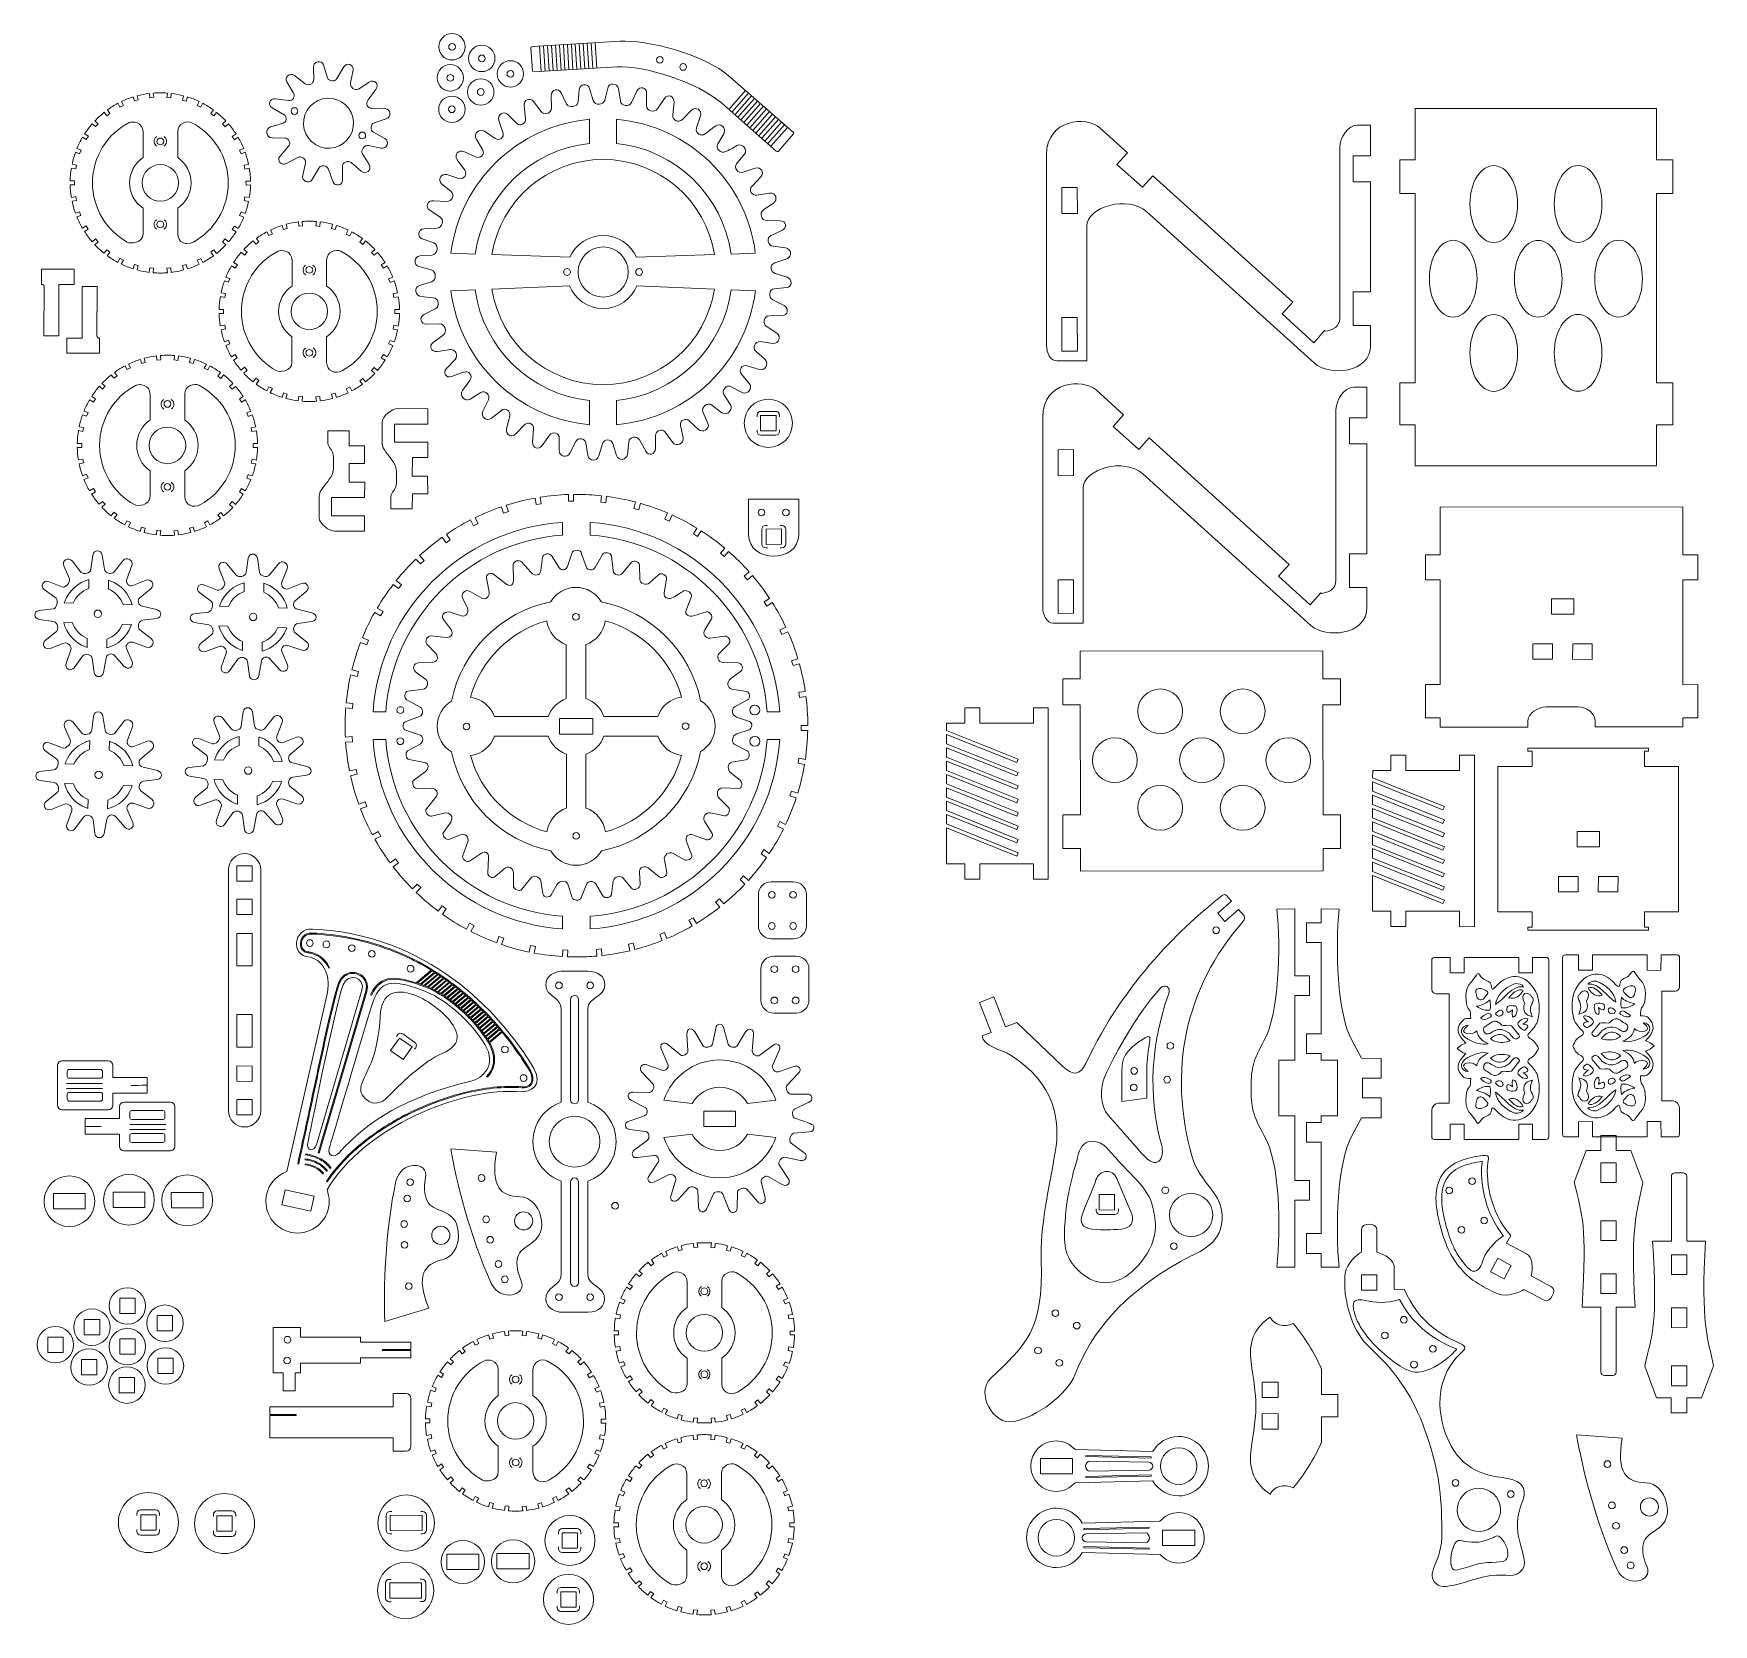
# Model space of a CAD drawing. Header units: centimetres. Extents: x -33 to 33, y -31.2 to 31.2.
import ezdxf

# ---------------------------------------------------------------- set-up
doc = ezdxf.new("R2010")
doc.units = ezdxf.units.CM
doc.header["$MEASUREMENT"] = 0
doc.layers.add('layer 1', color=7, linetype='Continuous')

msp = doc.modelspace()

# ---------------------------------------------------------------- linework, layer by layer
at = {"layer": 'layer 1', "color": 250, "lineweight": 9}
for points, knots in [([(-16.58052, 31.24644), (-16.29421, 31.24644), (-16.06211, 31.01433), (-16.06211, 30.72802), (-16.06211, 30.72802), (-16.06211, 30.44172), (-16.29421, 30.20962), (-16.58052, 30.20962), (-16.58052, 30.20962), (-16.86682, 30.20962), (-17.09891, 30.44172), (-17.09891, 30.72802), (-17.09891, 30.72802), (-17.09891, 31.01433), (-16.86682, 31.24644), (-16.58052, 31.24644)], [0, 0, 0, 0, 0.2, 0.2, 0.2, 0.2, 0.4, 0.4, 0.4, 0.4, 0.6, 0.6, 0.6, 0.6, 1, 1, 1, 1]), ([(-16.5805, 30.85977), (-16.65327, 30.85977), (-16.71224, 30.8008), (-16.71224, 30.72803), (-16.71224, 30.72803), (-16.71224, 30.65528), (-16.65327, 30.59629), (-16.5805, 30.59629), (-16.5805, 30.59629), (-16.50775, 30.59629), (-16.44876, 30.65528), (-16.44876, 30.72803), (-16.44876, 30.72803), (-16.44876, 30.8008), (-16.50775, 30.85977), (-16.5805, 30.85977)], [0, 0, 0, 0, 0.2, 0.2, 0.2, 0.2, 0.4, 0.4, 0.4, 0.4, 0.6, 0.6, 0.6, 0.6, 1, 1, 1, 1]), ([(-15.41183, 30.78963), (-15.12552, 30.78963), (-14.89341, 30.55753), (-14.89341, 30.27122), (-14.89341, 30.27122), (-14.89341, 29.98492), (-15.12552, 29.75283), (-15.41183, 29.75283), (-15.41183, 29.75283), (-15.69813, 29.75283), (-15.93022, 29.98492), (-15.93022, 30.27122), (-15.93022, 30.27122), (-15.93022, 30.55753), (-15.69813, 30.78963), (-15.41183, 30.78963)], [0, 0, 0, 0, 0.2, 0.2, 0.2, 0.2, 0.4, 0.4, 0.4, 0.4, 0.6, 0.6, 0.6, 0.6, 1, 1, 1, 1]), ([(-15.41181, 30.40296), (-15.48458, 30.40296), (-15.54355, 30.34398), (-15.54355, 30.27122), (-15.54355, 30.27122), (-15.54355, 30.19847), (-15.48458, 30.13948), (-15.41181, 30.13948), (-15.41181, 30.13948), (-15.33907, 30.13948), (-15.28008, 30.19847), (-15.28008, 30.27122), (-15.28008, 30.27122), (-15.28008, 30.34398), (-15.33907, 30.40296), (-15.41181, 30.40296)], [0, 0, 0, 0, 0.2, 0.2, 0.2, 0.2, 0.4, 0.4, 0.4, 0.4, 0.6, 0.6, 0.6, 0.6, 1, 1, 1, 1]), ([(-13.41835, 30.73686), (-13.41835, 30.73686), (-9.97862, 30.94495), (-9.97862, 30.94495), (-9.97862, 30.94495), (-8.97328, 31.00577), (-6.71864, 30.47316), (-5.65251, 29.53897), (-5.65251, 29.53897), (-5.65251, 29.53897), (-3.17209, 27.36538), (-3.17209, 27.36538), (-3.17209, 27.36538), (-3.15885, 27.35107), (-3.1565, 27.32648), (-3.16612, 27.31283), (-3.16612, 27.31283), (-3.16612, 27.31283), (-3.76392, 26.63063), (-3.76392, 26.63063), (-3.76392, 26.63063), (-3.78061, 26.61198), (-3.79992, 26.59333), (-3.84496, 26.63263), (-3.84496, 26.63263), (-3.84496, 26.63263), (-5.9991, 28.5214), (-5.9991, 28.5214), (-5.9991, 28.5214), (-6.93052, 29.33807), (-9.06875, 30.00404), (-10.10105, 29.94161), (-10.10105, 29.94161), (-10.10105, 29.94161), (-13.38614, 29.74287), (-13.38614, 29.74287), (-13.38614, 29.74287), (-13.40842, 29.73909), (-13.42296, 29.75461), (-13.42592, 29.78175), (-13.42592, 29.78175), (-13.42592, 29.78175), (-13.47967, 30.67016), (-13.47967, 30.67016), (-13.47967, 30.67016), (-13.48368, 30.71042), (-13.46207, 30.73421), (-13.41835, 30.73686)], [0, 0, 0, 0, 0.07692308, 0.07692308, 0.07692308, 0.07692308, 0.15384615, 0.15384615, 0.15384615, 0.15384615, 0.23076923, 0.23076923, 0.23076923, 0.23076923, 0.30769231, 0.30769231, 0.30769231, 0.30769231, 0.38461538, 0.38461538, 0.38461538, 0.38461538, 0.46153846, 0.46153846, 0.46153846, 0.46153846, 0.53846154, 0.53846154, 0.53846154, 0.53846154, 0.61538462, 0.61538462, 0.61538462, 0.61538462, 0.69230769, 0.69230769, 0.69230769, 0.69230769, 0.76923077, 0.76923077, 0.76923077, 0.76923077, 0.84615385, 0.84615385, 0.84615385, 0.84615385, 1, 1, 1, 1]), ([(-23.15236, 27.14197), (-23.15236, 27.14197), (-23.63344, 27.14768), (-23.63344, 27.14768), (-23.63344, 27.14768), (-23.90591, 27.15094), (-23.92794, 27.51454), (-23.70869, 27.57703), (-23.70869, 27.57703), (-23.70869, 27.57703), (-23.24162, 27.71018), (-23.24162, 27.71018), (-23.24162, 27.71018), (-23.07334, 27.75814), (-23.03833, 27.97988), (-23.1762, 28.06005), (-23.1762, 28.06005), (-23.1762, 28.06005), (-23.64617, 28.33332), (-23.64617, 28.33332), (-23.64617, 28.33332), (-23.84115, 28.44667), (-23.73852, 28.71299), (-23.51995, 28.68546), (-23.51995, 28.68546), (-23.51995, 28.68546), (-22.9972, 28.61954), (-22.9972, 28.61954), (-22.9972, 28.61954), (-22.83845, 28.58847), (-22.72646, 28.76905), (-22.80739, 28.90451), (-22.80739, 28.90451), (-22.80739, 28.90451), (-23.07192, 29.34718), (-23.07192, 29.34718), (-23.07192, 29.34718), (-23.18178, 29.53105), (-22.94697, 29.73394), (-22.77415, 29.60269), (-22.77415, 29.60269), (-22.77415, 29.60269), (-22.34359, 29.27568), (-22.34359, 29.27568), (-22.34359, 29.27568), (-22.2137, 29.17702), (-22.00441, 29.27711), (-22.01054, 29.4422), (-22.01054, 29.4422), (-22.01054, 29.4422), (-22.02594, 29.92665), (-22.02594, 29.92665), (-22.02594, 29.92665), (-22.0333, 30.158), (-21.70375, 30.22978), (-21.63268, 30.01317), (-21.63268, 30.01317), (-21.63268, 30.01317), (-21.46739, 29.50941), (-21.46739, 29.50941), (-21.46739, 29.50941), (-21.41501, 29.36558), (-21.18516, 29.3389), (-21.10267, 29.48011), (-21.10267, 29.48011), (-21.10267, 29.48011), (-20.83526, 29.9379), (-20.83526, 29.9379), (-20.83526, 29.9379), (-20.71857, 30.13771), (-20.42027, 30.02714), (-20.46685, 29.80369), (-20.46685, 29.80369), (-20.46685, 29.80369), (-20.56969, 29.31041), (-20.56969, 29.31041), (-20.56969, 29.31041), (-20.60389, 29.14656), (-20.39461, 28.9823), (-20.26073, 29.06831), (-20.26073, 29.06831), (-20.26073, 29.06831), (-19.83197, 29.34392), (-19.83197, 29.34392), (-19.83197, 29.34392), (-19.6314, 29.47283), (-19.42924, 29.25773), (-19.57932, 29.05521), (-19.57932, 29.05521), (-19.57932, 29.05521), (-19.88882, 28.6374), (-19.88882, 28.6374), (-19.88882, 28.6374), (-19.98961, 28.50134), (-19.90027, 28.31679), (-19.73462, 28.31227), (-19.73462, 28.31227), (-19.73462, 28.31227), (-19.20749, 28.29798), (-19.20749, 28.29798), (-19.20749, 28.29798), (-18.97947, 28.29179), (-18.94412, 27.97092), (-19.16415, 27.8991), (-19.16415, 27.8991), (-19.16415, 27.8991), (-19.63346, 27.74595), (-19.63346, 27.74595), (-19.63346, 27.74595), (-19.79367, 27.69365), (-19.80126, 27.44695), (-19.66788, 27.37357), (-19.66788, 27.37357), (-19.66788, 27.37357), (-19.21362, 27.12377), (-19.21362, 27.12377), (-19.21362, 27.12377), (-19.01364, 27.01385), (-19.14614, 26.69944), (-19.37268, 26.74646), (-19.37268, 26.74646), (-19.37268, 26.74646), (-19.86133, 26.8479), (-19.86133, 26.8479), (-19.86133, 26.8479), (-20.02104, 26.88104), (-20.18301, 26.66144), (-20.09723, 26.52228), (-20.09723, 26.52228), (-20.09723, 26.52228), (-19.84136, 26.10707), (-19.84136, 26.10707), (-19.84136, 26.10707), (-19.70882, 25.89198), (-19.96742, 25.6866), (-20.14375, 25.83885), (-20.14375, 25.83885), (-20.14375, 25.83885), (-20.54128, 26.18203), (-20.54128, 26.18203), (-20.54128, 26.18203), (-20.66421, 26.28817), (-20.8925, 26.17844), (-20.88913, 26.01792), (-20.88913, 26.01792), (-20.88913, 26.01792), (-20.87842, 25.50506), (-20.87842, 25.50506), (-20.87842, 25.50506), (-20.87325, 25.25755), (-21.19079, 25.22314), (-21.26771, 25.4414), (-21.26771, 25.4414), (-21.26771, 25.4414), (-21.43764, 25.92353), (-21.43764, 25.92353), (-21.43764, 25.92353), (-21.49163, 26.0768), (-21.7249, 26.1074), (-21.80995, 25.96224), (-21.80995, 25.96224), (-21.80995, 25.96224), (-22.07356, 25.5127), (-22.07356, 25.5127), (-22.07356, 25.5127), (-22.19019, 25.31378), (-22.49597, 25.45358), (-22.44464, 25.67928), (-22.44464, 25.67928), (-22.44464, 25.67928), (-22.33496, 26.16171), (-22.33496, 26.16171), (-22.33496, 26.16171), (-22.29115, 26.31077), (-22.49818, 26.45802), (-22.64116, 26.38016), (-22.64116, 26.38016), (-22.64116, 26.38016), (-23.08637, 26.1377), (-23.08637, 26.1377), (-23.08637, 26.1377), (-23.28347, 26.03038), (-23.48733, 26.2651), (-23.33707, 26.43697), (-23.33707, 26.43697), (-23.33707, 26.43697), (-23.00333, 26.81874), (-23.00333, 26.81874), (-23.00333, 26.81874), (-22.89867, 26.93845), (-22.97269, 27.1398), (-23.15236, 27.14197)], [0, 0, 0, 0, 0.02040816, 0.02040816, 0.02040816, 0.02040816, 0.04081633, 0.04081633, 0.04081633, 0.04081633, 0.06122449, 0.06122449, 0.06122449, 0.06122449, 0.08163265, 0.08163265, 0.08163265, 0.08163265, 0.10204082, 0.10204082, 0.10204082, 0.10204082, 0.12244898, 0.12244898, 0.12244898, 0.12244898, 0.14285714, 0.14285714, 0.14285714, 0.14285714, 0.16326531, 0.16326531, 0.16326531, 0.16326531, 0.18367347, 0.18367347, 0.18367347, 0.18367347, 0.20408163, 0.20408163, 0.20408163, 0.20408163, 0.2244898, 0.2244898, 0.2244898, 0.2244898, 0.24489796, 0.24489796, 0.24489796, 0.24489796, 0.26530612, 0.26530612, 0.26530612, 0.26530612, 0.28571429, 0.28571429, 0.28571429, 0.28571429, 0.30612245, 0.30612245, 0.30612245, 0.30612245, 0.32653061, 0.32653061, 0.32653061, 0.32653061, 0.34693878, 0.34693878, 0.34693878, 0.34693878, 0.36734694, 0.36734694, 0.36734694, 0.36734694, 0.3877551, 0.3877551, 0.3877551, 0.3877551, 0.40816327, 0.40816327, 0.40816327, 0.40816327, 0.42857143, 0.42857143, 0.42857143, 0.42857143, 0.44897959, 0.44897959, 0.44897959, 0.44897959, 0.46938776, 0.46938776, 0.46938776, 0.46938776, 0.48979592, 0.48979592, 0.48979592, 0.48979592, 0.51020408, 0.51020408, 0.51020408, 0.51020408, 0.53061224, 0.53061224, 0.53061224, 0.53061224, 0.55102041, 0.55102041, 0.55102041, 0.55102041, 0.57142857, 0.57142857, 0.57142857, 0.57142857, 0.59183673, 0.59183673, 0.59183673, 0.59183673, 0.6122449, 0.6122449, 0.6122449, 0.6122449, 0.63265306, 0.63265306, 0.63265306, 0.63265306, 0.65306122, 0.65306122, 0.65306122, 0.65306122, 0.67346939, 0.67346939, 0.67346939, 0.67346939, 0.69387755, 0.69387755, 0.69387755, 0.69387755, 0.71428571, 0.71428571, 0.71428571, 0.71428571, 0.73469388, 0.73469388, 0.73469388, 0.73469388, 0.75510204, 0.75510204, 0.75510204, 0.75510204, 0.7755102, 0.7755102, 0.7755102, 0.7755102, 0.79591837, 0.79591837, 0.79591837, 0.79591837, 0.81632653, 0.81632653, 0.81632653, 0.81632653, 0.83673469, 0.83673469, 0.83673469, 0.83673469, 0.85714286, 0.85714286, 0.85714286, 0.85714286, 0.87755102, 0.87755102, 0.87755102, 0.87755102, 0.89795918, 0.89795918, 0.89795918, 0.89795918, 0.91836735, 0.91836735, 0.91836735, 0.91836735, 0.93877551, 0.93877551, 0.93877551, 0.93877551, 0.95918367, 0.95918367, 0.95918367, 0.95918367, 1, 1, 1, 1]), ([(-16.64806, 30.02728), (-16.36174, 30.02728), (-16.12963, 29.79519), (-16.12963, 29.50886), (-16.12963, 29.50886), (-16.12963, 29.22256), (-16.36174, 28.99046), (-16.64806, 28.99046), (-16.64806, 28.99046), (-16.93436, 28.99046), (-17.16645, 29.22256), (-17.16645, 29.50886), (-17.16645, 29.50886), (-17.16645, 29.79519), (-16.93436, 30.02728), (-16.64806, 30.02728)], [0, 0, 0, 0, 0.2, 0.2, 0.2, 0.2, 0.4, 0.4, 0.4, 0.4, 0.6, 0.6, 0.6, 0.6, 1, 1, 1, 1]), ([(-14.28893, 30.18181), (-14.00261, 30.18181), (-13.7705, 29.94972), (-13.7705, 29.6634), (-13.7705, 29.6634), (-13.7705, 29.3771), (-14.00261, 29.14501), (-14.28893, 29.14501), (-14.28893, 29.14501), (-14.57523, 29.14501), (-14.80732, 29.3771), (-14.80732, 29.6634), (-14.80732, 29.6634), (-14.80732, 29.94972), (-14.57523, 30.18181), (-14.28893, 30.18181)], [0, 0, 0, 0, 0.2, 0.2, 0.2, 0.2, 0.4, 0.4, 0.4, 0.4, 0.6, 0.6, 0.6, 0.6, 1, 1, 1, 1]), ([(-14.28891, 29.79514), (-14.36168, 29.79514), (-14.42065, 29.73617), (-14.42065, 29.6634), (-14.42065, 29.6634), (-14.42065, 29.59065), (-14.36168, 29.53166), (-14.28891, 29.53166), (-14.28891, 29.53166), (-14.21616, 29.53166), (-14.15717, 29.59065), (-14.15717, 29.6634), (-14.15717, 29.6634), (-14.15717, 29.73617), (-14.21616, 29.79514), (-14.28891, 29.79514)], [0, 0, 0, 0, 0.2, 0.2, 0.2, 0.2, 0.4, 0.4, 0.4, 0.4, 0.6, 0.6, 0.6, 0.6, 1, 1, 1, 1]), ([(-8.41791, 30.34624), (-8.49068, 30.34624), (-8.54965, 30.28726), (-8.54965, 30.2145), (-8.54965, 30.2145), (-8.54965, 30.14175), (-8.49068, 30.08276), (-8.41791, 30.08276), (-8.41791, 30.08276), (-8.34516, 30.08276), (-8.28617, 30.14175), (-8.28617, 30.2145), (-8.28617, 30.2145), (-8.28617, 30.28726), (-8.34516, 30.34624), (-8.41791, 30.34624)], [0, 0, 0, 0, 0.2, 0.2, 0.2, 0.2, 0.4, 0.4, 0.4, 0.4, 0.6, 0.6, 0.6, 0.6, 1, 1, 1, 1]), ([(-7.50123, 30.06676), (-7.57399, 30.06676), (-7.63297, 30.00778), (-7.63297, 29.93502), (-7.63297, 29.93502), (-7.63297, 29.86227), (-7.57399, 29.80328), (-7.50123, 29.80328), (-7.50123, 29.80328), (-7.42848, 29.80328), (-7.36949, 29.86227), (-7.36949, 29.93502), (-7.36949, 29.93502), (-7.36949, 30.00778), (-7.42848, 30.06676), (-7.50123, 30.06676)], [0, 0, 0, 0, 0.2, 0.2, 0.2, 0.2, 0.4, 0.4, 0.4, 0.4, 0.6, 0.6, 0.6, 0.6, 1, 1, 1, 1]), ([(-9.53367, 28.54488), (-9.53367, 28.54488), (-9.32258, 28.98802), (-9.32258, 28.98802), (-9.32258, 28.98802), (-9.22186, 29.19942), (-8.93609, 29.1374), (-8.93694, 28.9057), (-8.93694, 28.9057), (-8.93694, 28.9057), (-8.93874, 28.41224), (-8.93874, 28.41224), (-8.93874, 28.41224), (-8.9395, 28.20115), (-8.62622, 28.1201), (-8.51597, 28.29445), (-8.51597, 28.29445), (-8.51597, 28.29445), (-8.23668, 28.69777), (-8.23668, 28.69777), (-8.23668, 28.69777), (-8.11074, 28.90097), (-7.83842, 28.77668), (-7.85967, 28.5525), (-7.85967, 28.5525), (-7.85967, 28.5525), (-7.90726, 28.05138), (-7.90726, 28.05138), (-7.90726, 28.05138), (-7.92863, 27.82602), (-7.67383, 27.72634), (-7.53397, 27.87156), (-7.53397, 27.87156), (-7.53397, 27.87156), (-7.18855, 28.23021), (-7.18855, 28.23021), (-7.18855, 28.23021), (-7.03358, 28.39944), (-6.74826, 28.2429), (-6.81599, 28.0117), (-6.81599, 28.0117), (-6.81599, 28.0117), (-6.97304, 27.54839), (-6.97304, 27.54839), (-6.97304, 27.54839), (-7.04807, 27.32699), (-6.79693, 27.18497), (-6.63548, 27.31023), (-6.63548, 27.31023), (-6.63548, 27.31023), (-6.2432, 27.61461), (-6.2432, 27.61461), (-6.2432, 27.61461), (-6.05685, 27.76608), (-5.78277, 27.53375), (-5.91071, 27.3112), (-5.91071, 27.3112), (-5.91071, 27.3112), (-6.1408, 26.91091), (-6.1408, 26.91091), (-6.1408, 26.91091), (-6.24251, 26.73393), (-6.02238, 26.51442), (-5.82871, 26.60863), (-5.82871, 26.60863), (-5.71469, 26.66408), (-5.51878, 26.77016), (-5.39028, 26.84507), (-5.39028, 26.84507), (-5.18917, 26.96229), (-4.94675, 26.68779), (-5.09342, 26.50969), (-5.09342, 26.50969), (-5.09342, 26.50969), (-5.40367, 26.13296), (-5.40367, 26.13296), (-5.40367, 26.13296), (-5.53026, 25.97927), (-5.34929, 25.73203), (-5.14621, 25.79979), (-5.14621, 25.79979), (-5.14621, 25.79979), (-4.67543, 25.95684), (-4.67543, 25.95684), (-4.67543, 25.95684), (-4.44617, 26.03331), (-4.2951, 25.78321), (-4.45629, 25.61537), (-4.45629, 25.61537), (-4.45629, 25.61537), (-4.79905, 25.25848), (-4.79905, 25.25848), (-4.79905, 25.25848), (-4.9503, 25.101), (-4.8018, 24.87235), (-4.60802, 24.90162), (-4.60802, 24.90162), (-4.60802, 24.90162), (-4.1118, 24.97664), (-4.1118, 24.97664), (-4.1118, 24.97664), (-3.83263, 25.01884), (-3.79601, 24.70302), (-3.94619, 24.59978), (-3.94619, 24.59978), (-3.94619, 24.59978), (-4.35074, 24.32163), (-4.35074, 24.32163), (-4.35074, 24.32163), (-4.52684, 24.20056), (-4.43044, 23.89871), (-4.20237, 23.89775), (-4.20237, 23.89775), (-4.20237, 23.89775), (-3.6999, 23.89566), (-3.6999, 23.89566), (-3.6999, 23.89566), (-3.43379, 23.89787), (-3.42499, 23.61287), (-3.60565, 23.52846), (-3.60565, 23.52846), (-3.60565, 23.52846), (-4.04978, 23.3209), (-4.04978, 23.3209), (-4.04978, 23.3209), (-4.2364, 23.23367), (-4.1836, 22.91846), (-3.97099, 22.89189), (-3.97099, 22.89189), (-3.97099, 22.89189), (-3.47814, 22.83027), (-3.47814, 22.83027), (-3.47814, 22.83027), (-3.24977, 22.78641), (-3.21096, 22.48125), (-3.43518, 22.4039), (-3.43518, 22.4039), (-3.43518, 22.4039), (-3.90519, 22.24173), (-3.90519, 22.24173), (-3.90519, 22.24173), (-4.10327, 22.1734), (-4.09267, 21.88417), (-3.8959, 21.82475), (-3.8959, 21.82475), (-3.8959, 21.82475), (-3.42114, 21.68128), (-3.42114, 21.68128), (-3.42114, 21.68128), (-3.19292, 21.60773), (-3.21968, 21.28578), (-3.44176, 21.26702), (-3.44176, 21.26702), (-3.44176, 21.26702), (-3.92699, 21.22596), (-3.92699, 21.22596), (-3.92699, 21.22596), (-4.13152, 21.20866), (-4.16949, 20.88325), (-3.98333, 20.78968), (-3.98333, 20.78968), (-3.98333, 20.78968), (-3.53577, 20.56464), (-3.53577, 20.56464), (-3.53577, 20.56464), (-3.33738, 20.44027), (-3.38072, 20.17049), (-3.62132, 20.16553), (-3.62132, 20.16553), (-3.62132, 20.16553), (-4.11811, 20.15526), (-4.11811, 20.15526), (-4.11811, 20.15526), (-4.36413, 20.15019), (-4.37455, 19.83699), (-4.23909, 19.74903), (-4.23909, 19.74903), (-4.23909, 19.74903), (-3.8248, 19.48003), (-3.8248, 19.48003), (-3.8248, 19.48003), (-3.63472, 19.35662), (-3.73843, 19.04455), (-3.98028, 19.07736), (-3.98028, 19.07736), (-3.98028, 19.07736), (-4.47325, 19.14421), (-4.47325, 19.14421), (-4.47325, 19.14421), (-4.67518, 19.1716), (-4.80133, 18.89899), (-4.65205, 18.76579), (-4.65205, 18.76579), (-4.65205, 18.76579), (-4.28503, 18.43834), (-4.28503, 18.43834), (-4.28503, 18.43834), (-4.12836, 18.29935), (-4.26792, 17.97968), (-4.50988, 18.05391), (-4.50988, 18.05391), (-4.50988, 18.05391), (-4.98629, 18.20008), (-4.98629, 18.20008), (-4.98629, 18.20008), (-5.18715, 18.26172), (-5.34093, 18.02983), (-5.21287, 17.87379), (-5.21287, 17.87379), (-5.21287, 17.87379), (-4.89854, 17.49072), (-4.89854, 17.49072), (-4.89854, 17.49072), (-4.75667, 17.30832), (-4.97329, 17.03912), (-5.18129, 17.14762), (-5.18129, 17.14762), (-5.18129, 17.14762), (-5.61864, 17.37574), (-5.61864, 17.37574), (-5.61864, 17.37574), (-5.80488, 17.47289), (-6.00698, 17.23633), (-5.9064, 17.07399), (-5.9064, 17.07399), (-5.9064, 17.07399), (-5.64749, 16.65766), (-5.64749, 16.65766), (-5.64749, 16.65766), (-5.52556, 16.49954), (-5.77886, 16.19868), (-5.98291, 16.35466), (-5.98291, 16.35466), (-5.98291, 16.35466), (-6.37412, 16.65368), (-6.37412, 16.65368), (-6.37412, 16.65368), (-6.54969, 16.78788), (-6.80476, 16.56528), (-6.72598, 16.38452), (-6.72598, 16.38452), (-6.72598, 16.38452), (-6.5301, 15.93503), (-6.5301, 15.93503), (-6.5301, 15.93503), (-6.44151, 15.69788), (-6.74643, 15.55453), (-6.89729, 15.69577), (-6.89729, 15.69577), (-6.89729, 15.69577), (-7.26291, 16.03805), (-7.26291, 16.03805), (-7.26291, 16.03805), (-7.39383, 16.16059), (-7.65314, 16.05226), (-7.60969, 15.85017), (-7.60969, 15.85017), (-7.60969, 15.85017), (-7.50598, 15.36777), (-7.50598, 15.36777), (-7.50598, 15.36777), (-7.45873, 15.12517), (-7.78387, 15.00474), (-7.91468, 15.18416), (-7.91468, 15.18416), (-7.91468, 15.18416), (-8.20671, 15.58466), (-8.20671, 15.58466), (-8.20671, 15.58466), (-8.32955, 15.75311), (-8.58726, 15.65378), (-8.5897, 15.44965), (-8.5897, 15.44965), (-8.5897, 15.44965), (-8.59572, 14.94666), (-8.59572, 14.94666), (-8.59572, 14.94666), (-8.59745, 14.7108), (-8.85775, 14.64102), (-8.9724, 14.84506), (-8.9724, 14.84506), (-8.9724, 14.84506), (-9.21895, 15.28379), (-9.21895, 15.28379), (-9.21895, 15.28379), (-9.31971, 15.46314), (-9.62069, 15.40539), (-9.63762, 15.2054), (-9.63762, 15.2054), (-9.63762, 15.2054), (-9.69315, 14.71357), (-9.69315, 14.71357), (-9.69315, 14.71357), (-9.72543, 14.476), (-10.04336, 14.45294), (-10.11637, 14.67014), (-10.11637, 14.67014), (-10.11637, 14.67014), (-10.26746, 15.14106), (-10.26746, 15.14106), (-10.26746, 15.14106), (-10.33036, 15.33427), (-10.61571, 15.3297), (-10.67574, 15.13076), (-10.67574, 15.13076), (-10.67574, 15.13076), (-10.81983, 14.65311), (-10.81983, 14.65311), (-10.81983, 14.65311), (-10.88689, 14.43081), (-11.20306, 14.44461), (-11.24239, 14.67558), (-11.24239, 14.67558), (-11.24239, 14.67558), (-11.3257, 15.16454), (-11.3257, 15.16454), (-11.3257, 15.16454), (-11.35844, 15.3569), (-11.63676, 15.39252), (-11.72473, 15.21655), (-11.72473, 15.21655), (-11.72473, 15.21655), (-11.94852, 14.76897), (-11.94852, 14.76897), (-11.94852, 14.76897), (-12.05588, 14.55004), (-12.38052, 14.63409), (-12.37655, 14.86038), (-12.37655, 14.86038), (-12.37655, 14.86038), (-12.3679, 15.35249), (-12.3679, 15.35249), (-12.3679, 15.35249), (-12.36424, 15.56124), (-12.63047, 15.63121), (-12.75019, 15.46611), (-12.75019, 15.46611), (-12.75019, 15.46611), (-13.04495, 15.05974), (-13.04495, 15.05974), (-13.04495, 15.05974), (-13.17882, 14.87562), (-13.43635, 14.95893), (-13.41693, 15.20228), (-13.41693, 15.20228), (-13.41693, 15.20228), (-13.37669, 15.70621), (-13.37669, 15.70621), (-13.37669, 15.70621), (-13.35937, 15.92289), (-13.59791, 16.02212), (-13.73539, 15.87804), (-13.73539, 15.87804), (-13.73539, 15.87804), (-14.07877, 15.51817), (-14.07877, 15.51817), (-14.07877, 15.51817), (-14.24516, 15.34822), (-14.49129, 15.49328), (-14.43529, 15.72398), (-14.43529, 15.72398), (-14.43529, 15.72398), (-14.31565, 16.2167), (-14.31565, 16.2167), (-14.31565, 16.2167), (-14.26534, 16.42388), (-14.4833, 16.56651), (-14.64265, 16.44288), (-14.64265, 16.44288), (-14.64265, 16.44288), (-15.03507, 16.13846), (-15.03507, 16.13846), (-15.03507, 16.13846), (-15.21754, 15.99772), (-15.47479, 16.19154), (-15.36947, 16.40804), (-15.36947, 16.40804), (-15.36947, 16.40804), (-15.15182, 16.85548), (-15.15182, 16.85548), (-15.15182, 16.85548), (-15.05764, 17.04904), (-15.27115, 17.2532), (-15.45254, 17.14245), (-15.45254, 17.14245), (-15.45254, 17.14245), (-15.87112, 16.8869), (-15.87112, 16.8869), (-15.87112, 16.8869), (-16.06271, 16.77602), (-16.31473, 17.01968), (-16.16971, 17.22032), (-16.16971, 17.22032), (-16.16971, 17.22032), (-15.88078, 17.62011), (-15.88078, 17.62011), (-15.88078, 17.62011), (-15.74569, 17.80701), (-15.91859, 18.02971), (-16.12871, 17.94385), (-16.12871, 17.94385), (-16.12871, 17.94385), (-16.59589, 17.77532), (-16.59589, 17.77532), (-16.59589, 17.77532), (-16.81718, 17.6955), (-16.96469, 17.92368), (-16.80184, 18.09052), (-16.80184, 18.09052), (-16.80184, 18.09052), (-16.45622, 18.4446), (-16.45622, 18.4446), (-16.45622, 18.4446), (-16.31056, 18.59382), (-16.4638, 18.87829), (-16.67291, 18.8399), (-16.67291, 18.8399), (-16.83118, 18.81085), (-17.00557, 18.77157), (-17.163, 18.75328), (-17.163, 18.75328), (-17.40093, 18.72566), (-17.5108, 18.97446), (-17.32406, 19.11037), (-17.32406, 19.11037), (-17.32406, 19.11037), (-16.92487, 19.40086), (-16.92487, 19.40086), (-16.92487, 19.40086), (-16.75562, 19.52403), (-16.84871, 19.84624), (-17.0813, 19.84106), (-17.0813, 19.84106), (-17.0813, 19.84106), (-17.57883, 19.82993), (-17.57883, 19.82993), (-17.57883, 19.82993), (-17.82799, 19.82438), (-17.87555, 20.11426), (-17.68009, 20.21113), (-17.68009, 20.21113), (-17.68009, 20.21113), (-17.24189, 20.42829), (-17.24189, 20.42829), (-17.24189, 20.42829), (-17.04641, 20.52517), (-17.08927, 20.8434), (-17.31955, 20.86882), (-17.31955, 20.86882), (-17.31955, 20.86882), (-17.81094, 20.92302), (-17.81094, 20.92302), (-17.81094, 20.92302), (-18.02045, 20.94613), (-18.09775, 21.27371), (-17.85466, 21.35063), (-17.85466, 21.35063), (-17.85466, 21.35063), (-17.38426, 21.49945), (-17.38426, 21.49945), (-17.38426, 21.49945), (-17.18094, 21.56377), (-17.19415, 21.90929), (-17.39433, 21.96328), (-17.39433, 21.96328), (-17.39433, 21.96328), (-17.87072, 22.09175), (-17.87072, 22.09175), (-17.87072, 22.09175), (-18.10199, 22.15412), (-18.07114, 22.49401), (-17.84659, 22.51125), (-17.84659, 22.51125), (-17.84659, 22.51125), (-17.36217, 22.54842), (-17.36217, 22.54842), (-17.36217, 22.54842), (-17.15045, 22.56465), (-17.08448, 22.94528), (-17.29853, 23.02283), (-17.29853, 23.02283), (-17.29853, 23.02283), (-17.75566, 23.18847), (-17.75566, 23.18847), (-17.75566, 23.18847), (-17.9739, 23.27103), (-17.90819, 23.56488), (-17.6735, 23.57685), (-17.6735, 23.57685), (-17.6735, 23.57685), (-17.1754, 23.60226), (-17.1754, 23.60226), (-17.1754, 23.60226), (-16.96387, 23.61305), (-16.87029, 23.92185), (-17.04325, 24.03604), (-17.04325, 24.03604), (-17.04325, 24.03604), (-17.45583, 24.30837), (-17.45583, 24.30837), (-17.45583, 24.30837), (-17.65387, 24.43911), (-17.54942, 24.69069), (-17.30961, 24.67797), (-17.30961, 24.67797), (-17.30961, 24.67797), (-16.80172, 24.65101), (-16.80172, 24.65101), (-16.80172, 24.65101), (-16.56294, 24.63836), (-16.46867, 24.91617), (-16.61899, 25.04178), (-16.61899, 25.04178), (-16.61899, 25.04178), (-16.988, 25.35014), (-16.988, 25.35014), (-16.988, 25.35014), (-17.16891, 25.5013), (-17.00166, 25.77557), (-16.77997, 25.70522), (-16.77997, 25.70522), (-16.77997, 25.70522), (-16.30758, 25.55526), (-16.30758, 25.55526), (-16.30758, 25.55526), (-16.12991, 25.49886), (-15.96282, 25.71781), (-16.08077, 25.88247), (-16.08077, 25.88247), (-16.08077, 25.88247), (-16.37301, 26.29035), (-16.37301, 26.29035), (-16.37301, 26.29035), (-16.5269, 26.50537), (-16.30476, 26.69534), (-16.11274, 26.60883), (-16.11274, 26.60883), (-16.11274, 26.60883), (-15.6613, 26.40534), (-15.6613, 26.40534), (-15.6613, 26.40534), (-15.46568, 26.31718), (-15.2692, 26.50403), (-15.37998, 26.6906), (-15.37998, 26.6906), (-15.37998, 26.6906), (-15.63062, 27.11272), (-15.63062, 27.11272), (-15.63062, 27.11272), (-15.75334, 27.31945), (-15.49364, 27.53802), (-15.30718, 27.41129), (-15.30718, 27.41129), (-15.30718, 27.41129), (-14.89045, 27.12793), (-14.89045, 27.12793), (-14.89045, 27.12793), (-14.72513, 27.01551), (-14.51452, 27.1622), (-14.58213, 27.36262), (-14.58213, 27.36262), (-14.58213, 27.36262), (-14.74207, 27.83651), (-14.74207, 27.83651), (-14.74207, 27.83651), (-14.81694, 28.05842), (-14.55625, 28.2315), (-14.38934, 28.06477), (-14.38934, 28.06477), (-14.38934, 28.06477), (-14.03967, 27.71546), (-14.03967, 27.71546), (-14.03967, 27.71546), (-13.90842, 27.58432), (-13.6695, 27.70502), (-13.69279, 27.90427), (-13.69279, 27.90427), (-13.69279, 27.90427), (-13.75184, 28.40901), (-13.75184, 28.40901), (-13.75184, 28.40901), (-13.77991, 28.6491), (-13.5252, 28.75052), (-13.37684, 28.5748), (-13.37684, 28.5748), (-13.37684, 28.5748), (-13.08339, 28.17994), (-13.08339, 28.17994), (-13.08339, 28.17994), (-12.96582, 28.02175), (-12.67947, 28.09998), (-12.68069, 28.32604), (-12.68069, 28.32604), (-12.68069, 28.32604), (-12.68342, 28.81742), (-12.68342, 28.81742), (-12.68342, 28.81742), (-12.68471, 29.05023), (-12.40552, 29.13358), (-12.29812, 28.9189), (-12.29812, 28.9189), (-12.29812, 28.9189), (-12.07878, 28.48032), (-12.07878, 28.48032), (-12.07878, 28.48032), (-11.99474, 28.31227), (-11.64995, 28.3594), (-11.63135, 28.5591), (-11.63135, 28.5591), (-11.63135, 28.5591), (-11.58576, 29.04811), (-11.58576, 29.04811), (-11.58576, 29.04811), (-11.56429, 29.27859), (-11.24235, 29.30828), (-11.17709, 29.08949), (-11.17709, 29.08949), (-11.17709, 29.08949), (-11.03667, 28.61867), (-11.03667, 28.61867), (-11.03667, 28.61867), (-10.97635, 28.41645), (-10.63459, 28.42305), (-10.58206, 28.63102), (-10.58206, 28.63102), (-10.58206, 28.63102), (-10.46197, 29.10645), (-10.46197, 29.10645), (-10.46197, 29.10645), (-10.40623, 29.32716), (-10.08238, 29.31249), (-10.04604, 29.08426), (-10.04604, 29.08426), (-10.04604, 29.08426), (-9.96816, 28.5963), (-9.96816, 28.5963), (-9.96816, 28.5963), (-9.93745, 28.40393), (-9.63128, 28.33999), (-9.53367, 28.54488)], [0, 0, 0, 0, 0.00621118, 0.00621118, 0.00621118, 0.00621118, 0.01242236, 0.01242236, 0.01242236, 0.01242236, 0.01863354, 0.01863354, 0.01863354, 0.01863354, 0.02484472, 0.02484472, 0.02484472, 0.02484472, 0.0310559, 0.0310559, 0.0310559, 0.0310559, 0.03726708, 0.03726708, 0.03726708, 0.03726708, 0.04347826, 0.04347826, 0.04347826, 0.04347826, 0.04968944, 0.04968944, 0.04968944, 0.04968944, 0.05590062, 0.05590062, 0.05590062, 0.05590062, 0.0621118, 0.0621118, 0.0621118, 0.0621118, 0.06832298, 0.06832298, 0.06832298, 0.06832298, 0.07453416, 0.07453416, 0.07453416, 0.07453416, 0.08074534, 0.08074534, 0.08074534, 0.08074534, 0.08695652, 0.08695652, 0.08695652, 0.08695652, 0.0931677, 0.0931677, 0.0931677, 0.0931677, 0.09937888, 0.09937888, 0.09937888, 0.09937888, 0.10559006, 0.10559006, 0.10559006, 0.10559006, 0.11180124, 0.11180124, 0.11180124, 0.11180124, 0.11801242, 0.11801242, 0.11801242, 0.11801242, 0.1242236, 0.1242236, 0.1242236, 0.1242236, 0.13043478, 0.13043478, 0.13043478, 0.13043478, 0.13664596, 0.13664596, 0.13664596, 0.13664596, 0.14285714, 0.14285714, 0.14285714, 0.14285714, 0.14906832, 0.14906832, 0.14906832, 0.14906832, 0.1552795, 0.1552795, 0.1552795, 0.1552795, 0.16149068, 0.16149068, 0.16149068, 0.16149068, 0.16770186, 0.16770186, 0.16770186, 0.16770186, 0.17391304, 0.17391304, 0.17391304, 0.17391304, 0.18012422, 0.18012422, 0.18012422, 0.18012422, 0.1863354, 0.1863354, 0.1863354, 0.1863354, 0.19254658, 0.19254658, 0.19254658, 0.19254658, 0.19875776, 0.19875776, 0.19875776, 0.19875776, 0.20496894, 0.20496894, 0.20496894, 0.20496894, 0.21118012, 0.21118012, 0.21118012, 0.21118012, 0.2173913, 0.2173913, 0.2173913, 0.2173913, 0.22360248, 0.22360248, 0.22360248, 0.22360248, 0.22981366, 0.22981366, 0.22981366, 0.22981366, 0.23602484, 0.23602484, 0.23602484, 0.23602484, 0.24223602, 0.24223602, 0.24223602, 0.24223602, 0.2484472, 0.2484472, 0.2484472, 0.2484472, 0.25465839, 0.25465839, 0.25465839, 0.25465839, 0.26086957, 0.26086957, 0.26086957, 0.26086957, 0.26708075, 0.26708075, 0.26708075, 0.26708075, 0.27329193, 0.27329193, 0.27329193, 0.27329193, 0.27950311, 0.27950311, 0.27950311, 0.27950311, 0.28571429, 0.28571429, 0.28571429, 0.28571429, 0.29192547, 0.29192547, 0.29192547, 0.29192547, 0.29813665, 0.29813665, 0.29813665, 0.29813665, 0.30434783, 0.30434783, 0.30434783, 0.30434783, 0.31055901, 0.31055901, 0.31055901, 0.31055901, 0.31677019, 0.31677019, 0.31677019, 0.31677019, 0.32298137, 0.32298137, 0.32298137, 0.32298137, 0.32919255, 0.32919255, 0.32919255, 0.32919255, 0.33540373, 0.33540373, 0.33540373, 0.33540373, 0.34161491, 0.34161491, 0.34161491, 0.34161491, 0.34782609, 0.34782609, 0.34782609, 0.34782609, 0.35403727, 0.35403727, 0.35403727, 0.35403727, 0.36024845, 0.36024845, 0.36024845, 0.36024845, 0.36645963, 0.36645963, 0.36645963, 0.36645963, 0.37267081, 0.37267081, 0.37267081, 0.37267081, 0.37888199, 0.37888199, 0.37888199, 0.37888199, 0.38509317, 0.38509317, 0.38509317, 0.38509317, 0.39130435, 0.39130435, 0.39130435, 0.39130435, 0.39751553, 0.39751553, 0.39751553, 0.39751553, 0.40372671, 0.40372671, 0.40372671, 0.40372671, 0.40993789, 0.40993789, 0.40993789, 0.40993789, 0.41614907, 0.41614907, 0.41614907, 0.41614907, 0.42236025, 0.42236025, 0.42236025, 0.42236025, 0.42857143, 0.42857143, 0.42857143, 0.42857143, 0.43478261, 0.43478261, 0.43478261, 0.43478261, 0.44099379, 0.44099379, 0.44099379, 0.44099379, 0.44720497, 0.44720497, 0.44720497, 0.44720497, 0.45341615, 0.45341615, 0.45341615, 0.45341615, 0.45962733, 0.45962733, 0.45962733, 0.45962733, 0.46583851, 0.46583851, 0.46583851, 0.46583851, 0.47204969, 0.47204969, 0.47204969, 0.47204969, 0.47826087, 0.47826087, 0.47826087, 0.47826087, 0.48447205, 0.48447205, 0.48447205, 0.48447205, 0.49068323, 0.49068323, 0.49068323, 0.49068323, 0.49689441, 0.49689441, 0.49689441, 0.49689441, 0.50310559, 0.50310559, 0.50310559, 0.50310559, 0.50931677, 0.50931677, 0.50931677, 0.50931677, 0.51552795, 0.51552795, 0.51552795, 0.51552795, 0.52173913, 0.52173913, 0.52173913, 0.52173913, 0.52795031, 0.52795031, 0.52795031, 0.52795031, 0.53416149, 0.53416149, 0.53416149, 0.53416149, 0.54037267, 0.54037267, 0.54037267, 0.54037267, 0.54658385, 0.54658385, 0.54658385, 0.54658385, 0.55279503, 0.55279503, 0.55279503, 0.55279503, 0.55900621, 0.55900621, 0.55900621, 0.55900621, 0.56521739, 0.56521739, 0.56521739, 0.56521739, 0.57142857, 0.57142857, 0.57142857, 0.57142857, 0.57763975, 0.57763975, 0.57763975, 0.57763975, 0.58385093, 0.58385093, 0.58385093, 0.58385093, 0.59006211, 0.59006211, 0.59006211, 0.59006211, 0.59627329, 0.59627329, 0.59627329, 0.59627329, 0.60248447, 0.60248447, 0.60248447, 0.60248447, 0.60869565, 0.60869565, 0.60869565, 0.60869565, 0.61490683, 0.61490683, 0.61490683, 0.61490683, 0.62111801, 0.62111801, 0.62111801, 0.62111801, 0.62732919, 0.62732919, 0.62732919, 0.62732919, 0.63354037, 0.63354037, 0.63354037, 0.63354037, 0.63975155, 0.63975155, 0.63975155, 0.63975155, 0.64596273, 0.64596273, 0.64596273, 0.64596273, 0.65217391, 0.65217391, 0.65217391, 0.65217391, 0.65838509, 0.65838509, 0.65838509, 0.65838509, 0.66459627, 0.66459627, 0.66459627, 0.66459627, 0.67080745, 0.67080745, 0.67080745, 0.67080745, 0.67701863, 0.67701863, 0.67701863, 0.67701863, 0.68322981, 0.68322981, 0.68322981, 0.68322981, 0.68944099, 0.68944099, 0.68944099, 0.68944099, 0.69565217, 0.69565217, 0.69565217, 0.69565217, 0.70186335, 0.70186335, 0.70186335, 0.70186335, 0.70807453, 0.70807453, 0.70807453, 0.70807453, 0.71428571, 0.71428571, 0.71428571, 0.71428571, 0.72049689, 0.72049689, 0.72049689, 0.72049689, 0.72670807, 0.72670807, 0.72670807, 0.72670807, 0.73291925, 0.73291925, 0.73291925, 0.73291925, 0.73913043, 0.73913043, 0.73913043, 0.73913043, 0.74534161, 0.74534161, 0.74534161, 0.74534161, 0.7515528, 0.7515528, 0.7515528, 0.7515528, 0.75776398, 0.75776398, 0.75776398, 0.75776398, 0.76397516, 0.76397516, 0.76397516, 0.76397516, 0.77018634, 0.77018634, 0.77018634, 0.77018634, 0.77639752, 0.77639752, 0.77639752, 0.77639752, 0.7826087, 0.7826087, 0.7826087, 0.7826087, 0.78881988, 0.78881988, 0.78881988, 0.78881988, 0.79503106, 0.79503106, 0.79503106, 0.79503106, 0.80124224, 0.80124224, 0.80124224, 0.80124224, 0.80745342, 0.80745342, 0.80745342, 0.80745342, 0.8136646, 0.8136646, 0.8136646, 0.8136646, 0.81987578, 0.81987578, 0.81987578, 0.81987578, 0.82608696, 0.82608696, 0.82608696, 0.82608696, 0.83229814, 0.83229814, 0.83229814, 0.83229814, 0.83850932, 0.83850932, 0.83850932, 0.83850932, 0.8447205, 0.8447205, 0.8447205, 0.8447205, 0.85093168, 0.85093168, 0.85093168, 0.85093168, 0.85714286, 0.85714286, 0.85714286, 0.85714286, 0.86335404, 0.86335404, 0.86335404, 0.86335404, 0.86956522, 0.86956522, 0.86956522, 0.86956522, 0.8757764, 0.8757764, 0.8757764, 0.8757764, 0.88198758, 0.88198758, 0.88198758, 0.88198758, 0.88819876, 0.88819876, 0.88819876, 0.88819876, 0.89440994, 0.89440994, 0.89440994, 0.89440994, 0.90062112, 0.90062112, 0.90062112, 0.90062112, 0.9068323, 0.9068323, 0.9068323, 0.9068323, 0.91304348, 0.91304348, 0.91304348, 0.91304348, 0.91925466, 0.91925466, 0.91925466, 0.91925466, 0.92546584, 0.92546584, 0.92546584, 0.92546584, 0.93167702, 0.93167702, 0.93167702, 0.93167702, 0.9378882, 0.9378882, 0.9378882, 0.9378882, 0.94409938, 0.94409938, 0.94409938, 0.94409938, 0.95031056, 0.95031056, 0.95031056, 0.95031056, 0.95652174, 0.95652174, 0.95652174, 0.95652174, 0.96273292, 0.96273292, 0.96273292, 0.96273292, 0.9689441, 0.9689441, 0.9689441, 0.9689441, 0.97515528, 0.97515528, 0.97515528, 0.97515528, 0.98136646, 0.98136646, 0.98136646, 0.98136646, 0.98757764, 0.98757764, 0.98757764, 0.98757764, 1, 1, 1, 1]), ([(-16.64804, 29.64061), (-16.72081, 29.64061), (-16.77978, 29.58164), (-16.77978, 29.50887), (-16.77978, 29.50887), (-16.77978, 29.43612), (-16.72081, 29.37713), (-16.64804, 29.37713), (-16.64804, 29.37713), (-16.57529, 29.37713), (-16.5163, 29.43612), (-16.5163, 29.50887), (-16.5163, 29.50887), (-16.5163, 29.58164), (-16.57529, 29.64061), (-16.64804, 29.64061)], [0, 0, 0, 0, 0.2, 0.2, 0.2, 0.2, 0.4, 0.4, 0.4, 0.4, 0.6, 0.6, 0.6, 0.6, 1, 1, 1, 1]), ([(-15.45305, 29.47098), (-15.16672, 29.47098), (-14.93462, 29.23888), (-14.93462, 28.95257), (-14.93462, 28.95257), (-14.93462, 28.66627), (-15.16672, 28.43416), (-15.45305, 28.43416), (-15.45305, 28.43416), (-15.73935, 28.43416), (-15.97144, 28.66627), (-15.97144, 28.95257), (-15.97144, 28.95257), (-15.97144, 29.23888), (-15.73935, 29.47098), (-15.45305, 29.47098)], [0, 0, 0, 0, 0.2, 0.2, 0.2, 0.2, 0.4, 0.4, 0.4, 0.4, 0.6, 0.6, 0.6, 0.6, 1, 1, 1, 1]), ([(-15.45303, 29.08431), (-15.5258, 29.08431), (-15.58477, 29.02533), (-15.58477, 28.95257), (-15.58477, 28.95257), (-15.58477, 28.87982), (-15.5258, 28.82083), (-15.45303, 28.82083), (-15.45303, 28.82083), (-15.38028, 28.82083), (-15.32129, 28.87982), (-15.32129, 28.95257), (-15.32129, 28.95257), (-15.32129, 29.02533), (-15.38028, 29.08431), (-15.45303, 29.08431)], [0, 0, 0, 0, 0.2, 0.2, 0.2, 0.2, 0.4, 0.4, 0.4, 0.4, 0.6, 0.6, 0.6, 0.6, 1, 1, 1, 1]), ([(-28.03686, 28.92301), (-27.94379, 28.92301), (-27.85158, 28.91944), (-27.76035, 28.91234), (-27.76035, 28.91234), (-27.76035, 28.91234), (-27.77695, 28.73719), (-27.77695, 28.73719), (-27.77695, 28.73719), (-27.77695, 28.73719), (-27.62336, 28.72264), (-27.62336, 28.72264), (-27.62336, 28.72264), (-27.62336, 28.72264), (-27.60682, 28.89696), (-27.60682, 28.89696), (-27.60682, 28.89696), (-27.44232, 28.87705), (-27.28129, 28.84586), (-27.12453, 28.80415), (-27.12453, 28.80415), (-27.12453, 28.80415), (-27.16994, 28.63291), (-27.16994, 28.63291), (-27.16994, 28.63291), (-27.16994, 28.63291), (-27.0208, 28.59339), (-27.0208, 28.59339), (-27.0208, 28.59339), (-27.0208, 28.59339), (-26.97633, 28.76119), (-26.97633, 28.76119), (-26.97633, 28.76119), (-26.81503, 28.71063), (-26.65876, 28.64882), (-26.50835, 28.57668), (-26.50835, 28.57668), (-26.50835, 28.57668), (-26.58796, 28.42133), (-26.58796, 28.42133), (-26.58796, 28.42133), (-26.58796, 28.42133), (-26.45064, 28.35097), (-26.45064, 28.35097), (-26.45064, 28.35097), (-26.45064, 28.35097), (-26.37074, 28.50692), (-26.37074, 28.50692), (-26.37074, 28.50692), (-26.22562, 28.4294), (-26.08659, 28.342), (-25.95442, 28.24576), (-25.95442, 28.24576), (-25.95442, 28.24576), (-26.05986, 28.10517), (-26.05986, 28.10517), (-26.05986, 28.10517), (-26.05986, 28.10517), (-25.93644, 28.01261), (-25.93644, 28.01261), (-25.93644, 28.01261), (-25.93644, 28.01261), (-25.83164, 28.15231), (-25.83164, 28.15231), (-25.83164, 28.15231), (-25.70163, 28.04873), (-25.57911, 27.93615), (-25.46497, 27.81558), (-25.46497, 27.81558), (-25.46497, 27.81558), (-25.59425, 27.70002), (-25.59425, 27.70002), (-25.59425, 27.70002), (-25.59425, 27.70002), (-25.49142, 27.58499), (-25.49142, 27.58499), (-25.49142, 27.58499), (-25.49142, 27.58499), (-25.36135, 27.70129), (-25.36135, 27.70129), (-25.36135, 27.70129), (-25.25249, 27.57587), (-25.15229, 27.44273), (-25.06171, 27.30276), (-25.06171, 27.30276), (-25.06171, 27.30276), (-25.21169, 27.20965), (-25.21169, 27.20965), (-25.21169, 27.20965), (-25.21169, 27.20965), (-25.13032, 27.07857), (-25.13032, 27.07857), (-25.13032, 27.07857), (-25.13032, 27.07857), (-24.98071, 27.17146), (-24.98071, 27.17146), (-24.98071, 27.17146), (-24.89717, 27.02919), (-24.82328, 26.88057), (-24.75997, 26.72649), (-24.75997, 26.72649), (-24.75997, 26.72649), (-24.92308, 26.66226), (-24.92308, 26.66226), (-24.92308, 26.66226), (-24.92308, 26.66226), (-24.86656, 26.51871), (-24.86656, 26.51871), (-24.86656, 26.51871), (-24.86656, 26.51871), (-24.70447, 26.58253), (-24.70447, 26.58253), (-24.70447, 26.58253), (-24.64917, 26.42914), (-24.60414, 26.27081), (-24.57024, 26.1084), (-24.57024, 26.1084), (-24.57024, 26.1084), (-24.74321, 26.07753), (-24.74321, 26.07753), (-24.74321, 26.07753), (-24.74321, 26.07753), (-24.71609, 25.92563), (-24.71609, 25.92563), (-24.71609, 25.92563), (-24.71609, 25.92563), (-24.54205, 25.95671), (-24.54205, 25.95671), (-24.54205, 25.95671), (-24.5152, 25.79236), (-24.49964, 25.62415), (-24.49626, 25.45301), (-24.49626, 25.45301), (-24.49626, 25.45301), (-24.67291, 25.45273), (-24.67291, 25.45273), (-24.67291, 25.45273), (-24.67291, 25.45273), (-24.67267, 25.29845), (-24.67267, 25.29845), (-24.67267, 25.29845), (-24.67267, 25.29845), (-24.49661, 25.29871), (-24.49661, 25.29871), (-24.49661, 25.29871), (-24.50046, 25.13146), (-24.51592, 24.9671), (-24.54221, 24.80638), (-24.54221, 24.80638), (-24.54221, 24.80638), (-24.71527, 24.83726), (-24.71527, 24.83726), (-24.71527, 24.83726), (-24.71527, 24.83726), (-24.74239, 24.68538), (-24.74239, 24.68538), (-24.74239, 24.68538), (-24.74239, 24.68538), (-24.57041, 24.65467), (-24.57041, 24.65467), (-24.57041, 24.65467), (-24.6043, 24.49235), (-24.64934, 24.33409), (-24.70464, 24.18076), (-24.70464, 24.18076), (-24.70464, 24.18076), (-24.86574, 24.24418), (-24.86574, 24.24418), (-24.86574, 24.24418), (-24.86574, 24.24418), (-24.92226, 24.10063), (-24.92226, 24.10063), (-24.92226, 24.10063), (-24.92226, 24.10063), (-24.76016, 24.03681), (-24.76016, 24.03681), (-24.76016, 24.03681), (-24.82349, 23.88279), (-24.89732, 23.73424), (-24.98083, 23.59202), (-24.98083, 23.59202), (-24.98083, 23.59202), (-25.1295, 23.68432), (-25.1295, 23.68432), (-25.1295, 23.68432), (-25.1295, 23.68432), (-25.21087, 23.55324), (-25.21087, 23.55324), (-25.21087, 23.55324), (-25.21087, 23.55324), (-25.0618, 23.46069), (-25.0618, 23.46069), (-25.0618, 23.46069), (-25.15234, 23.32079), (-25.25249, 23.18766), (-25.36129, 23.06229), (-25.36129, 23.06229), (-25.36129, 23.06229), (-25.4906, 23.1779), (-25.4906, 23.1779), (-25.4906, 23.1779), (-25.4906, 23.1779), (-25.59343, 23.06288), (-25.59343, 23.06288), (-25.59343, 23.06288), (-25.59343, 23.06288), (-25.46491, 22.948), (-25.46491, 22.948), (-25.46491, 22.948), (-25.57903, 22.82747), (-25.70146, 22.71492), (-25.83138, 22.61135), (-25.83138, 22.61135), (-25.83138, 22.61135), (-25.93562, 22.7503), (-25.93562, 22.7503), (-25.93562, 22.7503), (-25.93562, 22.7503), (-26.05904, 22.65772), (-26.05904, 22.65772), (-26.05904, 22.65772), (-26.05904, 22.65772), (-25.95413, 22.51787), (-25.95413, 22.51787), (-25.95413, 22.51787), (-26.08624, 22.42161), (-26.22522, 22.33421), (-26.37028, 22.25668), (-26.37028, 22.25668), (-26.37028, 22.25668), (-26.44984, 22.41192), (-26.44984, 22.41192), (-26.44984, 22.41192), (-26.44984, 22.41192), (-26.58714, 22.34156), (-26.58714, 22.34156), (-26.58714, 22.34156), (-26.58714, 22.34156), (-26.50791, 22.18693), (-26.50791, 22.18693), (-26.50791, 22.18693), (-26.65824, 22.11479), (-26.81445, 22.05293), (-26.97567, 22.00235), (-26.97567, 22.00235), (-26.97567, 22.00235), (-27.01998, 22.16951), (-27.01998, 22.16951), (-27.01998, 22.16951), (-27.01998, 22.16951), (-27.16912, 22.12999), (-27.16912, 22.12999), (-27.16912, 22.12999), (-27.16912, 22.12999), (-27.12392, 21.95944), (-27.12392, 21.95944), (-27.12392, 21.95944), (-27.28063, 21.91774), (-27.4416, 21.88646), (-27.60607, 21.86651), (-27.60607, 21.86651), (-27.60607, 21.86651), (-27.62254, 22.04026), (-27.62254, 22.04026), (-27.62254, 22.04026), (-27.62254, 22.04026), (-27.77613, 22.02571), (-27.77613, 22.02571), (-27.77613, 22.02571), (-27.77613, 22.02571), (-27.75961, 21.85123), (-27.75961, 21.85123), (-27.75961, 21.85123), (-27.85109, 21.8441), (-27.94354, 21.84041), (-28.03686, 21.84041), (-28.03686, 21.84041), (-28.13116, 21.84041), (-28.22459, 21.84413), (-28.31703, 21.85142), (-28.31703, 21.85142), (-28.31703, 21.85142), (-28.29993, 22.03188), (-28.29993, 22.03188), (-28.29993, 22.03188), (-28.29993, 22.03188), (-28.45354, 22.04642), (-28.45354, 22.04642), (-28.45354, 22.04642), (-28.45354, 22.04642), (-28.47055, 21.86687), (-28.47055, 21.86687), (-28.47055, 21.86687), (-28.63529, 21.88706), (-28.79654, 21.9185), (-28.95352, 21.96048), (-28.95352, 21.96048), (-28.95352, 21.96048), (-28.90694, 22.13615), (-28.90694, 22.13615), (-28.90694, 22.13615), (-28.90694, 22.13615), (-29.0561, 22.17567), (-29.0561, 22.17567), (-29.0561, 22.17567), (-29.0561, 22.17567), (-29.10172, 22.00346), (-29.10172, 22.00346), (-29.10172, 22.00346), (-29.26324, 22.05431), (-29.41977, 22.11631), (-29.57037, 22.1888), (-29.57037, 22.1888), (-29.57037, 22.1888), (-29.48894, 22.34774), (-29.48894, 22.34774), (-29.48894, 22.34774), (-29.48894, 22.34774), (-29.62624, 22.41809), (-29.62624, 22.41809), (-29.62624, 22.41809), (-29.62624, 22.41809), (-29.70783, 22.25886), (-29.70783, 22.25886), (-29.70783, 22.25886), (-29.85296, 22.33671), (-29.99205, 22.42439), (-30.1242, 22.521), (-30.1242, 22.521), (-30.1242, 22.521), (-30.01702, 22.6639), (-30.01702, 22.6639), (-30.01702, 22.6639), (-30.01702, 22.6639), (-30.14045, 22.75647), (-30.14045, 22.75647), (-30.14045, 22.75647), (-30.14045, 22.75647), (-30.24679, 22.6147), (-30.24679, 22.6147), (-30.24679, 22.6147), (-30.3767, 22.7186), (-30.49919, 22.83143), (-30.61321, 22.95232), (-30.61321, 22.95232), (-30.61321, 22.95232), (-30.48265, 23.06905), (-30.48265, 23.06905), (-30.48265, 23.06905), (-30.48265, 23.06905), (-30.58548, 23.18406), (-30.58548, 23.18406), (-30.58548, 23.18406), (-30.58548, 23.18406), (-30.71673, 23.06673), (-30.71673, 23.06673), (-30.71673, 23.06673), (-30.82537, 23.19241), (-30.92533, 23.32581), (-31.01566, 23.466), (-31.01566, 23.466), (-31.01566, 23.466), (-30.86519, 23.55942), (-30.86519, 23.55942), (-30.86519, 23.55942), (-30.86519, 23.55942), (-30.94657, 23.6905), (-30.94657, 23.6905), (-30.94657, 23.6905), (-30.94657, 23.6905), (-31.09627, 23.59755), (-31.09627, 23.59755), (-31.09627, 23.59755), (-31.1795, 23.73997), (-31.25303, 23.88874), (-31.31606, 24.04293), (-31.31606, 24.04293), (-31.31606, 24.04293), (-31.1538, 24.10679), (-31.1538, 24.10679), (-31.1538, 24.10679), (-31.1538, 24.10679), (-31.21032, 24.25036), (-31.21032, 24.25036), (-31.21032, 24.25036), (-31.21032, 24.25036), (-31.37133, 24.18697), (-31.37133, 24.18697), (-31.37133, 24.18697), (-31.42628, 24.34038), (-31.47112, 24.49863), (-31.50468, 24.66102), (-31.50468, 24.66102), (-31.50468, 24.66102), (-31.33367, 24.69154), (-31.33367, 24.69154), (-31.33367, 24.69154), (-31.33367, 24.69154), (-31.36079, 24.84344), (-31.36079, 24.84344), (-31.36079, 24.84344), (-31.36079, 24.84344), (-31.53245, 24.81279), (-31.53245, 24.81279), (-31.53245, 24.81279), (-31.5584, 24.97346), (-31.57358, 25.13776), (-31.57718, 25.30489), (-31.57718, 25.30489), (-31.57718, 25.30489), (-31.40339, 25.30461), (-31.40339, 25.30461), (-31.40339, 25.30461), (-31.40339, 25.30461), (-31.40315, 25.45891), (-31.40315, 25.45891), (-31.40315, 25.45891), (-31.40315, 25.45891), (-31.57718, 25.45917), (-31.57718, 25.45917), (-31.57718, 25.45917), (-31.57351, 25.63014), (-31.5576, 25.79808), (-31.53052, 25.96226), (-31.53052, 25.96226), (-31.53052, 25.96226), (-31.35997, 25.93181), (-31.35997, 25.93181), (-31.35997, 25.93181), (-31.35997, 25.93181), (-31.33285, 26.08369), (-31.33285, 26.08369), (-31.33285, 26.08369), (-31.33285, 26.08369), (-31.50216, 26.1139), (-31.50216, 26.1139), (-31.50216, 26.1139), (-31.4681, 26.27599), (-31.42297, 26.43403), (-31.36757, 26.58713), (-31.36757, 26.58713), (-31.36757, 26.58713), (-31.20951, 26.52489), (-31.20951, 26.52489), (-31.20951, 26.52489), (-31.20951, 26.52489), (-31.153, 26.66844), (-31.153, 26.66844), (-31.153, 26.66844), (-31.153, 26.66844), (-31.31179, 26.73096), (-31.31179, 26.73096), (-31.31179, 26.73096), (-31.24839, 26.88467), (-31.17447, 27.03295), (-31.09095, 27.17489), (-31.09095, 27.17489), (-31.09095, 27.17489), (-30.94575, 27.08475), (-30.94575, 27.08475), (-30.94575, 27.08475), (-30.94575, 27.08475), (-30.86437, 27.21583), (-30.86437, 27.21583), (-30.86437, 27.21583), (-30.86437, 27.21583), (-31.0099, 27.30616), (-31.0099, 27.30616), (-31.0099, 27.30616), (-30.91938, 27.44575), (-30.8193, 27.57861), (-30.71057, 27.70374), (-30.71057, 27.70374), (-30.71057, 27.70374), (-30.58466, 27.59117), (-30.58466, 27.59117), (-30.58466, 27.59117), (-30.58466, 27.59117), (-30.48183, 27.70619), (-30.48183, 27.70619), (-30.48183, 27.70619), (-30.48183, 27.70619), (-30.60683, 27.81795), (-30.60683, 27.81795), (-30.60683, 27.81795), (-30.49286, 27.93816), (-30.37049, 28.05028), (-30.24074, 28.15357), (-30.24074, 28.15357), (-30.24074, 28.15357), (-30.13963, 28.01877), (-30.13963, 28.01877), (-30.13963, 28.01877), (-30.13963, 28.01877), (-30.0162, 28.11134), (-30.0162, 28.11134), (-30.0162, 28.11134), (-30.0162, 28.11134), (-30.11795, 28.24697), (-30.11795, 28.24697), (-30.11795, 28.24697), (-29.98603, 28.34295), (-29.84722, 28.43007), (-29.70241, 28.50742), (-29.70241, 28.50742), (-29.70241, 28.50742), (-29.62542, 28.35715), (-29.62542, 28.35715), (-29.62542, 28.35715), (-29.62542, 28.35715), (-29.48812, 28.42751), (-29.48812, 28.42751), (-29.48812, 28.42751), (-29.48812, 28.42751), (-29.56482, 28.57721), (-29.56482, 28.57721), (-29.56482, 28.57721), (-29.41481, 28.6491), (-29.25892, 28.71072), (-29.09811, 28.76115), (-29.09811, 28.76115), (-29.09811, 28.76115), (-29.05528, 28.59956), (-29.05528, 28.59956), (-29.05528, 28.59956), (-29.05528, 28.59956), (-28.90614, 28.63909), (-28.90614, 28.63909), (-28.90614, 28.63909), (-28.90614, 28.63909), (-28.94983, 28.80394), (-28.94983, 28.80394), (-28.94983, 28.80394), (-28.79341, 28.84555), (-28.63279, 28.87682), (-28.46864, 28.89677), (-28.46864, 28.89677), (-28.46864, 28.89677), (-28.45272, 28.72881), (-28.45272, 28.72881), (-28.45272, 28.72881), (-28.45272, 28.72881), (-28.29911, 28.74335), (-28.29911, 28.74335), (-28.29911, 28.74335), (-28.29911, 28.74335), (-28.31511, 28.91218), (-28.31511, 28.91218), (-28.31511, 28.91218), (-28.2233, 28.91938), (-28.13051, 28.92301), (-28.03686, 28.92301)], [0, 0, 0, 0, 0.00719424, 0.00719424, 0.00719424, 0.00719424, 0.01438849, 0.01438849, 0.01438849, 0.01438849, 0.02158273, 0.02158273, 0.02158273, 0.02158273, 0.02877698, 0.02877698, 0.02877698, 0.02877698, 0.03597122, 0.03597122, 0.03597122, 0.03597122, 0.04316547, 0.04316547, 0.04316547, 0.04316547, 0.05035971, 0.05035971, 0.05035971, 0.05035971, 0.05755396, 0.05755396, 0.05755396, 0.05755396, 0.0647482, 0.0647482, 0.0647482, 0.0647482, 0.07194245, 0.07194245, 0.07194245, 0.07194245, 0.07913669, 0.07913669, 0.07913669, 0.07913669, 0.08633094, 0.08633094, 0.08633094, 0.08633094, 0.09352518, 0.09352518, 0.09352518, 0.09352518, 0.10071942, 0.10071942, 0.10071942, 0.10071942, 0.10791367, 0.10791367, 0.10791367, 0.10791367, 0.11510791, 0.11510791, 0.11510791, 0.11510791, 0.12230216, 0.12230216, 0.12230216, 0.12230216, 0.1294964, 0.1294964, 0.1294964, 0.1294964, 0.13669065, 0.13669065, 0.13669065, 0.13669065, 0.14388489, 0.14388489, 0.14388489, 0.14388489, 0.15107914, 0.15107914, 0.15107914, 0.15107914, 0.15827338, 0.15827338, 0.15827338, 0.15827338, 0.16546763, 0.16546763, 0.16546763, 0.16546763, 0.17266187, 0.17266187, 0.17266187, 0.17266187, 0.17985612, 0.17985612, 0.17985612, 0.17985612, 0.18705036, 0.18705036, 0.18705036, 0.18705036, 0.1942446, 0.1942446, 0.1942446, 0.1942446, 0.20143885, 0.20143885, 0.20143885, 0.20143885, 0.20863309, 0.20863309, 0.20863309, 0.20863309, 0.21582734, 0.21582734, 0.21582734, 0.21582734, 0.22302158, 0.22302158, 0.22302158, 0.22302158, 0.23021583, 0.23021583, 0.23021583, 0.23021583, 0.23741007, 0.23741007, 0.23741007, 0.23741007, 0.24460432, 0.24460432, 0.24460432, 0.24460432, 0.25179856, 0.25179856, 0.25179856, 0.25179856, 0.25899281, 0.25899281, 0.25899281, 0.25899281, 0.26618705, 0.26618705, 0.26618705, 0.26618705, 0.27338129, 0.27338129, 0.27338129, 0.27338129, 0.28057554, 0.28057554, 0.28057554, 0.28057554, 0.28776978, 0.28776978, 0.28776978, 0.28776978, 0.29496403, 0.29496403, 0.29496403, 0.29496403, 0.30215827, 0.30215827, 0.30215827, 0.30215827, 0.30935252, 0.30935252, 0.30935252, 0.30935252, 0.31654676, 0.31654676, 0.31654676, 0.31654676, 0.32374101, 0.32374101, 0.32374101, 0.32374101, 0.33093525, 0.33093525, 0.33093525, 0.33093525, 0.3381295, 0.3381295, 0.3381295, 0.3381295, 0.34532374, 0.34532374, 0.34532374, 0.34532374, 0.35251799, 0.35251799, 0.35251799, 0.35251799, 0.35971223, 0.35971223, 0.35971223, 0.35971223, 0.36690647, 0.36690647, 0.36690647, 0.36690647, 0.37410072, 0.37410072, 0.37410072, 0.37410072, 0.38129496, 0.38129496, 0.38129496, 0.38129496, 0.38848921, 0.38848921, 0.38848921, 0.38848921, 0.39568345, 0.39568345, 0.39568345, 0.39568345, 0.4028777, 0.4028777, 0.4028777, 0.4028777, 0.41007194, 0.41007194, 0.41007194, 0.41007194, 0.41726619, 0.41726619, 0.41726619, 0.41726619, 0.42446043, 0.42446043, 0.42446043, 0.42446043, 0.43165468, 0.43165468, 0.43165468, 0.43165468, 0.43884892, 0.43884892, 0.43884892, 0.43884892, 0.44604317, 0.44604317, 0.44604317, 0.44604317, 0.45323741, 0.45323741, 0.45323741, 0.45323741, 0.46043165, 0.46043165, 0.46043165, 0.46043165, 0.4676259, 0.4676259, 0.4676259, 0.4676259, 0.47482014, 0.47482014, 0.47482014, 0.47482014, 0.48201439, 0.48201439, 0.48201439, 0.48201439, 0.48920863, 0.48920863, 0.48920863, 0.48920863, 0.49640288, 0.49640288, 0.49640288, 0.49640288, 0.50359712, 0.50359712, 0.50359712, 0.50359712, 0.51079137, 0.51079137, 0.51079137, 0.51079137, 0.51798561, 0.51798561, 0.51798561, 0.51798561, 0.52517986, 0.52517986, 0.52517986, 0.52517986, 0.5323741, 0.5323741, 0.5323741, 0.5323741, 0.53956835, 0.53956835, 0.53956835, 0.53956835, 0.54676259, 0.54676259, 0.54676259, 0.54676259, 0.55395683, 0.55395683, 0.55395683, 0.55395683, 0.56115108, 0.56115108, 0.56115108, 0.56115108, 0.56834532, 0.56834532, 0.56834532, 0.56834532, 0.57553957, 0.57553957, 0.57553957, 0.57553957, 0.58273381, 0.58273381, 0.58273381, 0.58273381, 0.58992806, 0.58992806, 0.58992806, 0.58992806, 0.5971223, 0.5971223, 0.5971223, 0.5971223, 0.60431655, 0.60431655, 0.60431655, 0.60431655, 0.61151079, 0.61151079, 0.61151079, 0.61151079, 0.61870504, 0.61870504, 0.61870504, 0.61870504, 0.62589928, 0.62589928, 0.62589928, 0.62589928, 0.63309353, 0.63309353, 0.63309353, 0.63309353, 0.64028777, 0.64028777, 0.64028777, 0.64028777, 0.64748201, 0.64748201, 0.64748201, 0.64748201, 0.65467626, 0.65467626, 0.65467626, 0.65467626, 0.6618705, 0.6618705, 0.6618705, 0.6618705, 0.66906475, 0.66906475, 0.66906475, 0.66906475, 0.67625899, 0.67625899, 0.67625899, 0.67625899, 0.68345324, 0.68345324, 0.68345324, 0.68345324, 0.69064748, 0.69064748, 0.69064748, 0.69064748, 0.69784173, 0.69784173, 0.69784173, 0.69784173, 0.70503597, 0.70503597, 0.70503597, 0.70503597, 0.71223022, 0.71223022, 0.71223022, 0.71223022, 0.71942446, 0.71942446, 0.71942446, 0.71942446, 0.72661871, 0.72661871, 0.72661871, 0.72661871, 0.73381295, 0.73381295, 0.73381295, 0.73381295, 0.74100719, 0.74100719, 0.74100719, 0.74100719, 0.74820144, 0.74820144, 0.74820144, 0.74820144, 0.75539568, 0.75539568, 0.75539568, 0.75539568, 0.76258993, 0.76258993, 0.76258993, 0.76258993, 0.76978417, 0.76978417, 0.76978417, 0.76978417, 0.77697842, 0.77697842, 0.77697842, 0.77697842, 0.78417266, 0.78417266, 0.78417266, 0.78417266, 0.79136691, 0.79136691, 0.79136691, 0.79136691, 0.79856115, 0.79856115, 0.79856115, 0.79856115, 0.8057554, 0.8057554, 0.8057554, 0.8057554, 0.81294964, 0.81294964, 0.81294964, 0.81294964, 0.82014388, 0.82014388, 0.82014388, 0.82014388, 0.82733813, 0.82733813, 0.82733813, 0.82733813, 0.83453237, 0.83453237, 0.83453237, 0.83453237, 0.84172662, 0.84172662, 0.84172662, 0.84172662, 0.84892086, 0.84892086, 0.84892086, 0.84892086, 0.85611511, 0.85611511, 0.85611511, 0.85611511, 0.86330935, 0.86330935, 0.86330935, 0.86330935, 0.8705036, 0.8705036, 0.8705036, 0.8705036, 0.87769784, 0.87769784, 0.87769784, 0.87769784, 0.88489209, 0.88489209, 0.88489209, 0.88489209, 0.89208633, 0.89208633, 0.89208633, 0.89208633, 0.89928058, 0.89928058, 0.89928058, 0.89928058, 0.90647482, 0.90647482, 0.90647482, 0.90647482, 0.91366906, 0.91366906, 0.91366906, 0.91366906, 0.92086331, 0.92086331, 0.92086331, 0.92086331, 0.92805755, 0.92805755, 0.92805755, 0.92805755, 0.9352518, 0.9352518, 0.9352518, 0.9352518, 0.94244604, 0.94244604, 0.94244604, 0.94244604, 0.94964029, 0.94964029, 0.94964029, 0.94964029, 0.95683453, 0.95683453, 0.95683453, 0.95683453, 0.96402878, 0.96402878, 0.96402878, 0.96402878, 0.97122302, 0.97122302, 0.97122302, 0.97122302, 0.97841727, 0.97841727, 0.97841727, 0.97841727, 0.98561151, 0.98561151, 0.98561151, 0.98561151, 1, 1, 1, 1]), ([(-21.0986, 28.6491), (-20.58767, 28.46541), (-20.32239, 27.9023), (-20.50608, 27.39135), (-20.50608, 27.39135), (-20.68975, 26.88044), (-21.25288, 26.61514), (-21.76382, 26.79883), (-21.76382, 26.79883), (-22.27474, 26.98252), (-22.54002, 27.54563), (-22.35634, 28.05658), (-22.35634, 28.05658), (-22.17265, 28.56749), (-21.60954, 28.83279), (-21.0986, 28.6491)], [0, 0, 0, 0, 0.2, 0.2, 0.2, 0.2, 0.4, 0.4, 0.4, 0.4, 0.6, 0.6, 0.6, 0.6, 1, 1, 1, 1]), ([(-16.58624, 28.79105), (-16.29993, 28.79105), (-16.06783, 28.55896), (-16.06783, 28.27263), (-16.06783, 28.27263), (-16.06783, 27.98633), (-16.29993, 27.75424), (-16.58624, 27.75424), (-16.58624, 27.75424), (-16.87254, 27.75424), (-17.10465, 27.98633), (-17.10465, 28.27263), (-17.10465, 28.27263), (-17.10465, 28.55896), (-16.87254, 28.79105), (-16.58624, 28.79105)], [0, 0, 0, 0, 0.2, 0.2, 0.2, 0.2, 0.4, 0.4, 0.4, 0.4, 0.6, 0.6, 0.6, 0.6, 1, 1, 1, 1]), ([(-16.58624, 28.40438), (-16.65901, 28.40438), (-16.71798, 28.34541), (-16.71798, 28.27264), (-16.71798, 28.27264), (-16.71798, 28.1999), (-16.65901, 28.14091), (-16.58624, 28.14091), (-16.58624, 28.14091), (-16.51349, 28.14091), (-16.4545, 28.1999), (-16.4545, 28.27264), (-16.4545, 28.27264), (-16.4545, 28.34541), (-16.51349, 28.40438), (-16.58624, 28.40438)], [0, 0, 0, 0, 0.2, 0.2, 0.2, 0.2, 0.4, 0.4, 0.4, 0.4, 0.6, 0.6, 0.6, 0.6, 1, 1, 1, 1]), ([(-28.71788, 23.37735), (-28.71788, 23.37735), (-28.71788, 24.3869), (-28.71788, 24.3869), (-28.71788, 24.3869), (-29.03464, 24.60396), (-29.24197, 24.96836), (-29.24197, 25.38171), (-29.24197, 25.38171), (-29.24197, 25.79508), (-29.03429, 26.15949), (-28.7175, 26.37652), (-28.7175, 26.37652), (-28.7175, 26.37652), (-28.7175, 27.38416), (-28.7175, 27.38416), (-28.7175, 27.38416), (-28.7175, 27.77887), (-29.14716, 27.8079), (-29.26176, 27.74927), (-29.26176, 27.74927), (-30.11741, 27.30574), (-30.70208, 26.41204), (-30.70208, 25.38171), (-30.70208, 25.38171), (-30.70208, 24.38135), (-30.15116, 23.5098), (-29.33606, 23.05401), (-29.33606, 23.05401), (-29.21265, 22.98572), (-28.71788, 23.00613), (-28.71788, 23.37735)], [0, 0, 0, 0, 0.11111111, 0.11111111, 0.11111111, 0.11111111, 0.22222222, 0.22222222, 0.22222222, 0.22222222, 0.33333333, 0.33333333, 0.33333333, 0.33333333, 0.44444444, 0.44444444, 0.44444444, 0.44444444, 0.55555556, 0.55555556, 0.55555556, 0.55555556, 0.66666667, 0.66666667, 0.66666667, 0.66666667, 0.77777778, 0.77777778, 0.77777778, 0.77777778, 1, 1, 1, 1]), ([(-27.35637, 24.38678), (-27.35637, 24.38678), (-27.35637, 23.37832), (-27.35637, 23.37832), (-27.35637, 23.37832), (-27.35637, 23.0598), (-27.03426, 22.88823), (-26.73715, 23.05449), (-26.73715, 23.05449), (-25.92244, 23.51041), (-25.37162, 24.38169), (-25.37162, 25.38171), (-25.37162, 25.38171), (-25.37162, 26.41171), (-25.95071, 27.30246), (-26.80593, 27.74614), (-26.80593, 27.74614), (-26.9801, 27.84486), (-27.35635, 27.72732), (-27.35635, 27.38839), (-27.35635, 27.38839), (-27.35635, 27.38839), (-27.35635, 26.37661), (-27.35635, 26.37661), (-27.35635, 26.37661), (-27.03949, 26.15959), (-26.83174, 25.79514), (-26.83174, 25.38171), (-26.83174, 25.38171), (-26.83174, 24.96828), (-27.0395, 24.60382), (-27.35637, 24.38678)], [0, 0, 0, 0, 0.11111111, 0.11111111, 0.11111111, 0.11111111, 0.22222222, 0.22222222, 0.22222222, 0.22222222, 0.33333333, 0.33333333, 0.33333333, 0.33333333, 0.44444444, 0.44444444, 0.44444444, 0.44444444, 0.55555556, 0.55555556, 0.55555556, 0.55555556, 0.66666667, 0.66666667, 0.66666667, 0.66666667, 0.77777778, 0.77777778, 0.77777778, 0.77777778, 1, 1, 1, 1]), ([(-22.76675, 28.33581), (-22.83952, 28.33581), (-22.89849, 28.27683), (-22.89849, 28.20407), (-22.89849, 28.20407), (-22.89849, 28.13132), (-22.83952, 28.07233), (-22.76675, 28.07233), (-22.76675, 28.07233), (-22.69401, 28.07233), (-22.63502, 28.13132), (-22.63502, 28.20407), (-22.63502, 28.20407), (-22.63502, 28.27683), (-22.69401, 28.33581), (-22.76675, 28.33581)], [0, 0, 0, 0, 0.2, 0.2, 0.2, 0.2, 0.4, 0.4, 0.4, 0.4, 0.6, 0.6, 0.6, 0.6, 1, 1, 1, 1]), ([(-15.67175, 22.58567), (-15.67175, 22.58567), (-16.62181, 22.61829), (-16.62181, 22.61829), (-16.62181, 22.61829), (-16.27904, 25.4227), (-14.00816, 27.63116), (-11.17522, 27.87825), (-11.17522, 27.87825), (-11.17522, 27.87825), (-11.17522, 26.92811), (-11.17522, 26.92811), (-11.17522, 26.92811), (-13.49618, 26.68726), (-15.35236, 24.88237), (-15.67175, 22.58567)], [0, 0, 0, 0, 0.2, 0.2, 0.2, 0.2, 0.4, 0.4, 0.4, 0.4, 0.6, 0.6, 0.6, 0.6, 1, 1, 1, 1]), ([(-5.61877, 22.58573), (-5.61877, 22.58573), (-4.66871, 22.61834), (-4.66871, 22.61834), (-4.66871, 22.61834), (-5.01153, 25.42275), (-7.28245, 27.63122), (-10.11542, 27.87825), (-10.11542, 27.87825), (-10.11542, 27.87825), (-10.11542, 26.92813), (-10.11542, 26.92813), (-10.11542, 26.92813), (-7.79442, 26.68737), (-5.9382, 24.88245), (-5.61877, 22.58573)], [0, 0, 0, 0, 0.2, 0.2, 0.2, 0.2, 0.4, 0.4, 0.4, 0.4, 0.6, 0.6, 0.6, 0.6, 1, 1, 1, 1]), ([(8.86005, 27.54594), (8.86005, 27.54594), (9.94537, 26.56738), (9.94537, 26.56738), (9.94537, 26.56738), (9.94537, 26.56738), (9.53246, 26.10817), (9.53246, 26.10817), (9.53246, 26.10817), (9.53246, 26.10817), (10.54242, 25.20976), (10.54242, 25.20976), (10.54242, 25.20976), (10.54242, 25.20976), (10.94659, 25.6623), (10.94659, 25.6623), (10.94659, 25.6623), (10.94659, 25.6623), (16.44658, 20.69694), (16.44658, 20.69694), (16.44658, 20.69694), (16.44658, 20.69694), (16.0247, 20.23101), (16.0247, 20.23101), (16.0247, 20.23101), (16.0247, 20.23101), (17.27025, 19.10298), (17.27025, 19.10298), (17.27025, 19.10298), (17.27025, 19.10298), (17.68529, 19.57862), (17.68529, 19.57862), (17.68529, 19.57862), (17.68529, 19.57862), (17.711, 19.55542), (17.711, 19.55542), (17.711, 19.55542), (18.02107, 19.58823), (18.28371, 19.74017), (18.28371, 20.07012), (18.28371, 20.07012), (18.28371, 20.07012), (18.28371, 26.77664), (18.28371, 26.77664), (18.28371, 26.77664), (18.28371, 27.15078), (18.60826, 27.65505), (18.9824, 27.65505), (18.9824, 27.65505), (18.9824, 27.65505), (19.49683, 27.65505), (19.49683, 27.65505), (19.49683, 27.65505), (19.49683, 27.65505), (19.49683, 27.53867), (19.49683, 27.53867), (19.49683, 27.53867), (19.49683, 27.53867), (19.49652, 27.53867), (19.49652, 27.53867), (19.49652, 27.53867), (19.49652, 27.53867), (19.49683, 26.91555), (19.49683, 26.91555), (19.49683, 26.91555), (19.49683, 26.91555), (19.49683, 26.44821), (19.49683, 26.44821), (19.49683, 26.44821), (19.49683, 26.44821), (18.81553, 26.44675), (18.81553, 26.44675), (18.81553, 26.44675), (18.81553, 26.44675), (18.81595, 25.42641), (18.81595, 25.42641), (18.81595, 25.42641), (18.81595, 25.42641), (19.49683, 25.42786), (19.49683, 25.42786), (19.49683, 25.42786), (19.49683, 25.42786), (19.49683, 21.10609), (19.49683, 21.10609), (19.49683, 21.10609), (19.49683, 21.10609), (18.81553, 21.1042), (18.81553, 21.1042), (18.81553, 21.1042), (18.81553, 21.1042), (18.81597, 19.78309), (18.81597, 19.78309), (18.81597, 19.78309), (18.81597, 19.78309), (19.49683, 19.78498), (19.49683, 19.78498), (19.49683, 19.78498), (19.49683, 19.78498), (19.49683, 19.00902), (19.49683, 19.00902), (19.49683, 19.00902), (19.49683, 17.89158), (17.86289, 17.78244), (17.29728, 18.29306), (17.29728, 18.29306), (17.29728, 18.29306), (10.70159, 24.24759), (10.70159, 24.24759), (10.70159, 24.24759), (9.96407, 24.91346), (8.35002, 24.44251), (8.35002, 23.67588), (8.35002, 23.67588), (8.35002, 23.67588), (8.35002, 18.38469), (8.35002, 18.38469), (8.35002, 18.38469), (8.35002, 18.38469), (7.16874, 18.38469), (7.16874, 18.38469), (7.16874, 18.38469), (6.92375, 18.38469), (6.76859, 18.69765), (6.76859, 19.00129), (6.76859, 19.00129), (6.76859, 19.00129), (6.76859, 26.48304), (6.76859, 26.48304), (6.76859, 26.48304), (6.76859, 27.90143), (8.34786, 28.00775), (8.86005, 27.54594)], [0, 0, 0, 0, 0.02941176, 0.02941176, 0.02941176, 0.02941176, 0.05882353, 0.05882353, 0.05882353, 0.05882353, 0.08823529, 0.08823529, 0.08823529, 0.08823529, 0.11764706, 0.11764706, 0.11764706, 0.11764706, 0.14705882, 0.14705882, 0.14705882, 0.14705882, 0.17647059, 0.17647059, 0.17647059, 0.17647059, 0.20588235, 0.20588235, 0.20588235, 0.20588235, 0.23529412, 0.23529412, 0.23529412, 0.23529412, 0.26470588, 0.26470588, 0.26470588, 0.26470588, 0.29411765, 0.29411765, 0.29411765, 0.29411765, 0.32352941, 0.32352941, 0.32352941, 0.32352941, 0.35294118, 0.35294118, 0.35294118, 0.35294118, 0.38235294, 0.38235294, 0.38235294, 0.38235294, 0.41176471, 0.41176471, 0.41176471, 0.41176471, 0.44117647, 0.44117647, 0.44117647, 0.44117647, 0.47058824, 0.47058824, 0.47058824, 0.47058824, 0.5, 0.5, 0.5, 0.5, 0.52941176, 0.52941176, 0.52941176, 0.52941176, 0.55882353, 0.55882353, 0.55882353, 0.55882353, 0.58823529, 0.58823529, 0.58823529, 0.58823529, 0.61764706, 0.61764706, 0.61764706, 0.61764706, 0.64705882, 0.64705882, 0.64705882, 0.64705882, 0.67647059, 0.67647059, 0.67647059, 0.67647059, 0.70588235, 0.70588235, 0.70588235, 0.70588235, 0.73529412, 0.73529412, 0.73529412, 0.73529412, 0.76470588, 0.76470588, 0.76470588, 0.76470588, 0.79411765, 0.79411765, 0.79411765, 0.79411765, 0.82352941, 0.82352941, 0.82352941, 0.82352941, 0.85294118, 0.85294118, 0.85294118, 0.85294118, 0.88235294, 0.88235294, 0.88235294, 0.88235294, 0.91176471, 0.91176471, 0.91176471, 0.91176471, 0.94117647, 0.94117647, 0.94117647, 0.94117647, 1, 1, 1, 1]), ([(21.24009, 15.87895), (21.24009, 15.87895), (20.6406, 15.87683), (20.6406, 15.87683), (20.6406, 15.87683), (20.6406, 15.87683), (20.64015, 17.5282), (20.64015, 17.5282), (20.64015, 17.5282), (20.64015, 17.5282), (21.24009, 17.53033), (21.24009, 17.53033), (21.24009, 17.53033), (21.24009, 17.53033), (21.24009, 24.96669), (21.24009, 24.96669), (21.24009, 24.96669), (21.24009, 24.96669), (20.63989, 24.96496), (20.63989, 24.96496), (20.63989, 24.96496), (20.63989, 24.96496), (20.63943, 26.28604), (20.63943, 26.28604), (20.63943, 26.28604), (20.63943, 26.28604), (21.24009, 26.2878), (21.24009, 26.2878), (21.24009, 26.2878), (21.24009, 26.2878), (21.24009, 28.30741), (21.24009, 28.30741), (21.24009, 28.30741), (21.24009, 28.30741), (30.72914, 28.30741), (30.72914, 28.30741), (30.72914, 28.30741), (30.72914, 28.30741), (30.72914, 26.28415), (30.72914, 26.28415), (30.72914, 26.28415), (30.72914, 26.28415), (31.36078, 26.28604), (31.36078, 26.28604), (31.36078, 26.28604), (31.36078, 26.28604), (31.36125, 24.96493), (31.36125, 24.96493), (31.36125, 24.96493), (31.36125, 24.96493), (30.72914, 24.96307), (30.72914, 24.96307), (30.72914, 24.96307), (30.72914, 24.96307), (30.72914, 17.52659), (30.72914, 17.52659), (30.72914, 17.52659), (30.72914, 17.52659), (31.36152, 17.52888), (31.36152, 17.52888), (31.36152, 17.52888), (31.36152, 17.52888), (31.36197, 15.87749), (31.36197, 15.87749), (31.36197, 15.87749), (31.36197, 15.87749), (30.72914, 15.87519), (30.72914, 15.87519), (30.72914, 15.87519), (30.72914, 15.87519), (30.72914, 14.27228), (30.72914, 14.27228), (30.72914, 14.27228), (30.72914, 14.27228), (21.24009, 14.27228), (21.24009, 14.27228), (21.24009, 14.27228), (21.24009, 14.27228), (21.24009, 15.87895), (21.24009, 15.87895)], [0, 0, 0, 0, 0.04761905, 0.04761905, 0.04761905, 0.04761905, 0.0952381, 0.0952381, 0.0952381, 0.0952381, 0.14285714, 0.14285714, 0.14285714, 0.14285714, 0.19047619, 0.19047619, 0.19047619, 0.19047619, 0.23809524, 0.23809524, 0.23809524, 0.23809524, 0.28571429, 0.28571429, 0.28571429, 0.28571429, 0.33333333, 0.33333333, 0.33333333, 0.33333333, 0.38095238, 0.38095238, 0.38095238, 0.38095238, 0.42857143, 0.42857143, 0.42857143, 0.42857143, 0.47619048, 0.47619048, 0.47619048, 0.47619048, 0.52380952, 0.52380952, 0.52380952, 0.52380952, 0.57142857, 0.57142857, 0.57142857, 0.57142857, 0.61904762, 0.61904762, 0.61904762, 0.61904762, 0.66666667, 0.66666667, 0.66666667, 0.66666667, 0.71428571, 0.71428571, 0.71428571, 0.71428571, 0.76190476, 0.76190476, 0.76190476, 0.76190476, 0.80952381, 0.80952381, 0.80952381, 0.80952381, 0.85714286, 0.85714286, 0.85714286, 0.85714286, 0.9047619, 0.9047619, 0.9047619, 0.9047619, 1, 1, 1, 1]), ([(-28.03727, 27.14289), (-28.11003, 27.14289), (-28.16901, 27.08392), (-28.16901, 27.01115), (-28.16901, 27.01115), (-28.16901, 26.9384), (-28.11003, 26.87941), (-28.03727, 26.87941), (-28.03727, 26.87941), (-27.96452, 26.87941), (-27.90553, 26.9384), (-27.90553, 27.01115), (-27.90553, 27.01115), (-27.90553, 27.08392), (-27.96452, 27.14289), (-28.03727, 27.14289)], [0, 0, 0, 0, 0.2, 0.2, 0.2, 0.2, 0.4, 0.4, 0.4, 0.4, 0.6, 0.6, 0.6, 0.6, 1, 1, 1, 1]), ([(-20.10497, 27.37879), (-20.17774, 27.37879), (-20.23671, 27.31982), (-20.23671, 27.24705), (-20.23671, 27.24705), (-20.23671, 27.1743), (-20.17774, 27.11531), (-20.10497, 27.11531), (-20.10497, 27.11531), (-20.03222, 27.11531), (-19.97323, 27.1743), (-19.97323, 27.24705), (-19.97323, 27.24705), (-19.97323, 27.31982), (-20.03222, 27.37879), (-20.10497, 27.37879)], [0, 0, 0, 0, 0.2, 0.2, 0.2, 0.2, 0.4, 0.4, 0.4, 0.4, 0.6, 0.6, 0.6, 0.6, 1, 1, 1, 1]), ([(-28.03686, 26.10013), (-28.43424, 26.10013), (-28.75526, 25.7791), (-28.75526, 25.38171), (-28.75526, 25.38171), (-28.75526, 24.98433), (-28.43424, 24.66329), (-28.03686, 24.66329), (-28.03686, 24.66329), (-27.63947, 24.66329), (-27.31844, 24.98433), (-27.31844, 25.38171), (-27.31844, 25.38171), (-27.31844, 25.7791), (-27.63947, 26.10013), (-28.03686, 26.10013)], [0, 0, 0, 0, 0.2, 0.2, 0.2, 0.2, 0.4, 0.4, 0.4, 0.4, 0.6, 0.6, 0.6, 0.6, 1, 1, 1, 1]), ([(-11.95456, 22.4581), (-11.95456, 22.4581), (-15.01392, 22.56309), (-15.01392, 22.56309), (-15.01392, 22.56309), (-14.68561, 24.68061), (-12.85478, 26.30144), (-10.64526, 26.30144), (-10.64526, 26.30144), (-8.43576, 26.30144), (-6.60496, 24.68067), (-6.27662, 22.56317), (-6.27662, 22.56317), (-6.27662, 22.56317), (-9.33601, 22.45816), (-9.33601, 22.45816), (-9.33601, 22.45816), (-9.55806, 22.96053), (-10.06068, 23.31113), (-10.64526, 23.31113), (-10.64526, 23.31113), (-11.22988, 23.31113), (-11.73251, 22.96052), (-11.95456, 22.4581)], [0, 0, 0, 0, 0.14285714, 0.14285714, 0.14285714, 0.14285714, 0.28571429, 0.28571429, 0.28571429, 0.28571429, 0.42857143, 0.42857143, 0.42857143, 0.42857143, 0.57142857, 0.57142857, 0.57142857, 0.57142857, 0.71428571, 0.71428571, 0.71428571, 0.71428571, 1, 1, 1, 1]), ([(24.33206, 26.05923), (24.84937, 26.05923), (25.26871, 25.38373), (25.26871, 24.55042), (25.26871, 24.55042), (25.26871, 23.71711), (24.84937, 23.04161), (24.33206, 23.04161), (24.33206, 23.04161), (23.81478, 23.04161), (23.39544, 23.71711), (23.39544, 24.55042), (23.39544, 24.55042), (23.39544, 25.38373), (23.81478, 26.05923), (24.33206, 26.05923)], [0, 0, 0, 0, 0.2, 0.2, 0.2, 0.2, 0.4, 0.4, 0.4, 0.4, 0.6, 0.6, 0.6, 0.6, 1, 1, 1, 1]), ([(27.64496, 26.06354), (28.16227, 26.06354), (28.58161, 25.38803), (28.58161, 24.55472), (28.58161, 24.55472), (28.58161, 23.72141), (28.16227, 23.04591), (27.64496, 23.04591), (27.64496, 23.04591), (27.12767, 23.04591), (26.70833, 23.72141), (26.70833, 24.55472), (26.70833, 24.55472), (26.70833, 25.38803), (27.12767, 26.06354), (27.64496, 26.06354)], [0, 0, 0, 0, 0.2, 0.2, 0.2, 0.2, 0.4, 0.4, 0.4, 0.4, 0.6, 0.6, 0.6, 0.6, 1, 1, 1, 1]), ([(7.97803, 25.20233), (7.97803, 25.20233), (7.97835, 24.18196), (7.97835, 24.18196), (7.97835, 24.18196), (7.97835, 24.18196), (7.3751, 24.17987), (7.3751, 24.17987), (7.3751, 24.17987), (7.3751, 24.17987), (7.37484, 25.2002), (7.37484, 25.2002), (7.37484, 25.2002), (7.37484, 25.2002), (7.97803, 25.20233), (7.97803, 25.20233)], [0, 0, 0, 0, 0.2, 0.2, 0.2, 0.2, 0.4, 0.4, 0.4, 0.4, 0.6, 0.6, 0.6, 0.6, 1, 1, 1, 1]), ([(-28.03655, 23.88396), (-28.10932, 23.88396), (-28.16829, 23.82499), (-28.16829, 23.75223), (-28.16829, 23.75223), (-28.16829, 23.67948), (-28.10932, 23.62049), (-28.03655, 23.62049), (-28.03655, 23.62049), (-27.9638, 23.62049), (-27.90481, 23.67948), (-27.90481, 23.75223), (-27.90481, 23.75223), (-27.90481, 23.82499), (-27.9638, 23.88396), (-28.03655, 23.88396)], [0, 0, 0, 0, 0.2, 0.2, 0.2, 0.2, 0.4, 0.4, 0.4, 0.4, 0.6, 0.6, 0.6, 0.6, 1, 1, 1, 1]), ([(-22.18533, 23.87504), (-22.09228, 23.87504), (-22.00005, 23.87146), (-21.90882, 23.86436), (-21.90882, 23.86436), (-21.90882, 23.86436), (-21.92542, 23.68921), (-21.92542, 23.68921), (-21.92542, 23.68921), (-21.92542, 23.68921), (-21.77183, 23.67466), (-21.77183, 23.67466), (-21.77183, 23.67466), (-21.77183, 23.67466), (-21.7553, 23.84898), (-21.7553, 23.84898), (-21.7553, 23.84898), (-21.59079, 23.82907), (-21.42978, 23.79788), (-21.27301, 23.75618), (-21.27301, 23.75618), (-21.27301, 23.75618), (-21.31841, 23.58493), (-21.31841, 23.58493), (-21.31841, 23.58493), (-21.31841, 23.58493), (-21.16927, 23.54541), (-21.16927, 23.54541), (-21.16927, 23.54541), (-21.16927, 23.54541), (-21.1248, 23.71322), (-21.1248, 23.71322), (-21.1248, 23.71322), (-20.96351, 23.66266), (-20.80723, 23.60084), (-20.65683, 23.52871), (-20.65683, 23.52871), (-20.65683, 23.52871), (-20.73643, 23.37336), (-20.73643, 23.37336), (-20.73643, 23.37336), (-20.73643, 23.37336), (-20.59913, 23.30299), (-20.59913, 23.30299), (-20.59913, 23.30299), (-20.59913, 23.30299), (-20.51921, 23.45894), (-20.51921, 23.45894), (-20.51921, 23.45894), (-20.37409, 23.38142), (-20.23507, 23.29402), (-20.1029, 23.19778), (-20.1029, 23.19778), (-20.1029, 23.19778), (-20.20833, 23.0572), (-20.20833, 23.0572), (-20.20833, 23.0572), (-20.20833, 23.0572), (-20.08491, 22.96463), (-20.08491, 22.96463), (-20.08491, 22.96463), (-20.08491, 22.96463), (-19.98011, 23.10433), (-19.98011, 23.10433), (-19.98011, 23.10433), (-19.8501, 23.00075), (-19.72758, 22.88818), (-19.61345, 22.7676), (-19.61345, 22.7676), (-19.61345, 22.7676), (-19.74272, 22.65204), (-19.74272, 22.65204), (-19.74272, 22.65204), (-19.74272, 22.65204), (-19.63989, 22.53702), (-19.63989, 22.53702), (-19.63989, 22.53702), (-19.63989, 22.53702), (-19.50982, 22.65331), (-19.50982, 22.65331), (-19.50982, 22.65331), (-19.40096, 22.5279), (-19.30078, 22.39475), (-19.21018, 22.25479), (-19.21018, 22.25479), (-19.21018, 22.25479), (-19.36016, 22.16168), (-19.36016, 22.16168), (-19.36016, 22.16168), (-19.36016, 22.16168), (-19.27879, 22.0306), (-19.27879, 22.0306), (-19.27879, 22.0306), (-19.27879, 22.0306), (-19.12918, 22.12349), (-19.12918, 22.12349), (-19.12918, 22.12349), (-19.04564, 21.98121), (-18.97175, 21.83259), (-18.90844, 21.67851), (-18.90844, 21.67851), (-18.90844, 21.67851), (-19.07155, 21.61428), (-19.07155, 21.61428), (-19.07155, 21.61428), (-19.07155, 21.61428), (-19.01503, 21.47073), (-19.01503, 21.47073), (-19.01503, 21.47073), (-19.01503, 21.47073), (-18.85295, 21.53455), (-18.85295, 21.53455), (-18.85295, 21.53455), (-18.79764, 21.38116), (-18.75261, 21.22283), (-18.71871, 21.06042), (-18.71871, 21.06042), (-18.71871, 21.06042), (-18.89168, 21.02955), (-18.89168, 21.02955), (-18.89168, 21.02955), (-18.89168, 21.02955), (-18.86457, 20.87766), (-18.86457, 20.87766), (-18.86457, 20.87766), (-18.86457, 20.87766), (-18.69052, 20.90873), (-18.69052, 20.90873), (-18.69052, 20.90873), (-18.66367, 20.74438), (-18.64813, 20.57618), (-18.64473, 20.40503), (-18.64473, 20.40503), (-18.64473, 20.40503), (-18.82139, 20.40476), (-18.82139, 20.40476), (-18.82139, 20.40476), (-18.82139, 20.40476), (-18.82116, 20.25047), (-18.82116, 20.25047), (-18.82116, 20.25047), (-18.82116, 20.25047), (-18.64508, 20.25074), (-18.64508, 20.25074), (-18.64508, 20.25074), (-18.64893, 20.08349), (-18.66439, 19.91912), (-18.69068, 19.7584), (-18.69068, 19.7584), (-18.69068, 19.7584), (-18.86375, 19.78928), (-18.86375, 19.78928), (-18.86375, 19.78928), (-18.86375, 19.78928), (-18.89086, 19.6374), (-18.89086, 19.6374), (-18.89086, 19.6374), (-18.89086, 19.6374), (-18.71888, 19.60669), (-18.71888, 19.60669), (-18.71888, 19.60669), (-18.75279, 19.44438), (-18.79781, 19.28611), (-18.85311, 19.13278), (-18.85311, 19.13278), (-18.85311, 19.13278), (-19.01422, 19.19621), (-19.01422, 19.19621), (-19.01422, 19.19621), (-19.01422, 19.19621), (-19.07073, 19.05266), (-19.07073, 19.05266), (-19.07073, 19.05266), (-19.07073, 19.05266), (-18.90865, 18.98883), (-18.90865, 18.98883), (-18.90865, 18.98883), (-18.97196, 18.83482), (-19.04579, 18.68626), (-19.1293, 18.54404), (-19.1293, 18.54404), (-19.1293, 18.54404), (-19.27797, 18.63634), (-19.27797, 18.63634), (-19.27797, 18.63634), (-19.27797, 18.63634), (-19.35934, 18.50526), (-19.35934, 18.50526), (-19.35934, 18.50526), (-19.35934, 18.50526), (-19.21029, 18.41271), (-19.21029, 18.41271), (-19.21029, 18.41271), (-19.30081, 18.27282), (-19.40096, 18.13969), (-19.50976, 18.01431), (-19.50976, 18.01431), (-19.50976, 18.01431), (-19.63907, 18.12992), (-19.63907, 18.12992), (-19.63907, 18.12992), (-19.63907, 18.12992), (-19.7419, 18.0149), (-19.7419, 18.0149), (-19.7419, 18.0149), (-19.7419, 18.0149), (-19.6134, 17.90002), (-19.6134, 17.90002), (-19.6134, 17.90002), (-19.7275, 17.7795), (-19.84993, 17.66695), (-19.97987, 17.56337), (-19.97987, 17.56337), (-19.97987, 17.56337), (-20.08409, 17.70233), (-20.08409, 17.70233), (-20.08409, 17.70233), (-20.08409, 17.70233), (-20.20753, 17.60974), (-20.20753, 17.60974), (-20.20753, 17.60974), (-20.20753, 17.60974), (-20.1026, 17.46989), (-20.1026, 17.46989), (-20.1026, 17.46989), (-20.23472, 17.37364), (-20.37369, 17.28623), (-20.51875, 17.2087), (-20.51875, 17.2087), (-20.51875, 17.2087), (-20.59831, 17.36395), (-20.59831, 17.36395), (-20.59831, 17.36395), (-20.59831, 17.36395), (-20.73561, 17.29358), (-20.73561, 17.29358), (-20.73561, 17.29358), (-20.73561, 17.29358), (-20.65638, 17.13895), (-20.65638, 17.13895), (-20.65638, 17.13895), (-20.80671, 17.06681), (-20.96292, 17.00496), (-21.12414, 16.95437), (-21.12414, 16.95437), (-21.12414, 16.95437), (-21.16845, 17.12153), (-21.16845, 17.12153), (-21.16845, 17.12153), (-21.16845, 17.12153), (-21.31759, 17.08201), (-21.31759, 17.08201), (-21.31759, 17.08201), (-21.31759, 17.08201), (-21.27239, 16.91146), (-21.27239, 16.91146), (-21.27239, 16.91146), (-21.4291, 16.86976), (-21.59007, 16.83848), (-21.75454, 16.81853), (-21.75454, 16.81853), (-21.75454, 16.81853), (-21.77101, 16.99228), (-21.77101, 16.99228), (-21.77101, 16.99228), (-21.77101, 16.99228), (-21.92462, 16.97773), (-21.92462, 16.97773), (-21.92462, 16.97773), (-21.92462, 16.97773), (-21.90808, 16.80325), (-21.90808, 16.80325), (-21.90808, 16.80325), (-21.99956, 16.79612), (-22.09201, 16.79243), (-22.18533, 16.79243), (-22.18533, 16.79243), (-22.27963, 16.79243), (-22.37306, 16.79615), (-22.4655, 16.80344), (-22.4655, 16.80344), (-22.4655, 16.80344), (-22.4484, 16.98391), (-22.4484, 16.98391), (-22.4484, 16.98391), (-22.4484, 16.98391), (-22.60201, 16.99844), (-22.60201, 16.99844), (-22.60201, 16.99844), (-22.60201, 16.99844), (-22.61902, 16.8189), (-22.61902, 16.8189), (-22.61902, 16.8189), (-22.78376, 16.83908), (-22.94501, 16.87052), (-23.10199, 16.9125), (-23.10199, 16.9125), (-23.10199, 16.9125), (-23.05543, 17.08817), (-23.05543, 17.08817), (-23.05543, 17.08817), (-23.05543, 17.08817), (-23.20457, 17.12769), (-23.20457, 17.12769), (-23.20457, 17.12769), (-23.20457, 17.12769), (-23.25019, 16.95548), (-23.25019, 16.95548), (-23.25019, 16.95548), (-23.41171, 17.00633), (-23.56826, 17.06834), (-23.71884, 17.14082), (-23.71884, 17.14082), (-23.71884, 17.14082), (-23.63741, 17.29976), (-23.63741, 17.29976), (-23.63741, 17.29976), (-23.63741, 17.29976), (-23.77471, 17.37011), (-23.77471, 17.37011), (-23.77471, 17.37011), (-23.77471, 17.37011), (-23.8563, 17.21088), (-23.8563, 17.21088), (-23.8563, 17.21088), (-24.00143, 17.28874), (-24.14052, 17.37642), (-24.27267, 17.47303), (-24.27267, 17.47303), (-24.27267, 17.47303), (-24.16549, 17.61592), (-24.16549, 17.61592), (-24.16549, 17.61592), (-24.16549, 17.61592), (-24.28892, 17.70849), (-24.28892, 17.70849), (-24.28892, 17.70849), (-24.28892, 17.70849), (-24.39526, 17.56672), (-24.39526, 17.56672), (-24.39526, 17.56672), (-24.52517, 17.67062), (-24.64766, 17.78345), (-24.76169, 17.90434), (-24.76169, 17.90434), (-24.76169, 17.90434), (-24.63112, 18.02108), (-24.63112, 18.02108), (-24.63112, 18.02108), (-24.63112, 18.02108), (-24.73395, 18.13609), (-24.73395, 18.13609), (-24.73395, 18.13609), (-24.73395, 18.13609), (-24.8652, 18.01875), (-24.8652, 18.01875), (-24.8652, 18.01875), (-24.97386, 18.14443), (-25.07381, 18.27784), (-25.16413, 18.41802), (-25.16413, 18.41802), (-25.16413, 18.41802), (-25.01366, 18.51144), (-25.01366, 18.51144), (-25.01366, 18.51144), (-25.01366, 18.51144), (-25.09504, 18.64252), (-25.09504, 18.64252), (-25.09504, 18.64252), (-25.09504, 18.64252), (-25.24474, 18.54957), (-25.24474, 18.54957), (-25.24474, 18.54957), (-25.32797, 18.692), (-25.40151, 18.84076), (-25.46453, 18.99495), (-25.46453, 18.99495), (-25.46453, 18.99495), (-25.30229, 19.05882), (-25.30229, 19.05882), (-25.30229, 19.05882), (-25.30229, 19.05882), (-25.3588, 19.20238), (-25.3588, 19.20238), (-25.3588, 19.20238), (-25.3588, 19.20238), (-25.5198, 19.13899), (-25.5198, 19.13899), (-25.5198, 19.13899), (-25.57475, 19.29241), (-25.61959, 19.45065), (-25.65315, 19.61305), (-25.65315, 19.61305), (-25.65315, 19.61305), (-25.48215, 19.64357), (-25.48215, 19.64357), (-25.48215, 19.64357), (-25.48215, 19.64357), (-25.50926, 19.79546), (-25.50926, 19.79546), (-25.50926, 19.79546), (-25.50926, 19.79546), (-25.68092, 19.76481), (-25.68092, 19.76481), (-25.68092, 19.76481), (-25.70687, 19.92549), (-25.72205, 20.08978), (-25.72565, 20.25691), (-25.72565, 20.25691), (-25.72565, 20.25691), (-25.55186, 20.25664), (-25.55186, 20.25664), (-25.55186, 20.25664), (-25.55186, 20.25664), (-25.55162, 20.41093), (-25.55162, 20.41093), (-25.55162, 20.41093), (-25.55162, 20.41093), (-25.72565, 20.4112), (-25.72565, 20.4112), (-25.72565, 20.4112), (-25.72198, 20.58216), (-25.70607, 20.7501), (-25.67899, 20.91428), (-25.67899, 20.91428), (-25.67899, 20.91428), (-25.50844, 20.88383), (-25.50844, 20.88383), (-25.50844, 20.88383), (-25.50844, 20.88383), (-25.48133, 21.03571), (-25.48133, 21.03571), (-25.48133, 21.03571), (-25.48133, 21.03571), (-25.65065, 21.06593), (-25.65065, 21.06593), (-25.65065, 21.06593), (-25.61657, 21.22801), (-25.57144, 21.38605), (-25.51604, 21.53915), (-25.51604, 21.53915), (-25.51604, 21.53915), (-25.35798, 21.47691), (-25.35798, 21.47691), (-25.35798, 21.47691), (-25.35798, 21.47691), (-25.30147, 21.62046), (-25.30147, 21.62046), (-25.30147, 21.62046), (-25.30147, 21.62046), (-25.46027, 21.68298), (-25.46027, 21.68298), (-25.46027, 21.68298), (-25.39686, 21.83669), (-25.32294, 21.98497), (-25.23942, 22.12691), (-25.23942, 22.12691), (-25.23942, 22.12691), (-25.09422, 22.03677), (-25.09422, 22.03677), (-25.09422, 22.03677), (-25.09422, 22.03677), (-25.01285, 22.16785), (-25.01285, 22.16785), (-25.01285, 22.16785), (-25.01285, 22.16785), (-25.15837, 22.25818), (-25.15837, 22.25818), (-25.15837, 22.25818), (-25.06785, 22.39777), (-24.96778, 22.53063), (-24.85906, 22.65576), (-24.85906, 22.65576), (-24.85906, 22.65576), (-24.73313, 22.54319), (-24.73313, 22.54319), (-24.73313, 22.54319), (-24.73313, 22.54319), (-24.6303, 22.65822), (-24.6303, 22.65822), (-24.6303, 22.65822), (-24.6303, 22.65822), (-24.7553, 22.76998), (-24.7553, 22.76998), (-24.7553, 22.76998), (-24.64133, 22.89018), (-24.51896, 23.00231), (-24.38923, 23.10559), (-24.38923, 23.10559), (-24.38923, 23.10559), (-24.28811, 22.97079), (-24.28811, 22.97079), (-24.28811, 22.97079), (-24.28811, 22.97079), (-24.16467, 23.06336), (-24.16467, 23.06336), (-24.16467, 23.06336), (-24.16467, 23.06336), (-24.26642, 23.19899), (-24.26642, 23.19899), (-24.26642, 23.19899), (-24.1345, 23.29497), (-23.99569, 23.3821), (-23.85088, 23.45944), (-23.85088, 23.45944), (-23.85088, 23.45944), (-23.77389, 23.30917), (-23.77389, 23.30917), (-23.77389, 23.30917), (-23.77389, 23.30917), (-23.63659, 23.37953), (-23.63659, 23.37953), (-23.63659, 23.37953), (-23.63659, 23.37953), (-23.71329, 23.52923), (-23.71329, 23.52923), (-23.71329, 23.52923), (-23.56328, 23.60112), (-23.40739, 23.66275), (-23.24658, 23.71317), (-23.24658, 23.71317), (-23.24658, 23.71317), (-23.20375, 23.55159), (-23.20375, 23.55159), (-23.20375, 23.55159), (-23.20375, 23.55159), (-23.05461, 23.59111), (-23.05461, 23.59111), (-23.05461, 23.59111), (-23.05461, 23.59111), (-23.09831, 23.75596), (-23.09831, 23.75596), (-23.09831, 23.75596), (-22.94188, 23.79757), (-22.78128, 23.82884), (-22.61711, 23.84879), (-22.61711, 23.84879), (-22.61711, 23.84879), (-22.60119, 23.68084), (-22.60119, 23.68084), (-22.60119, 23.68084), (-22.60119, 23.68084), (-22.44758, 23.69537), (-22.44758, 23.69537), (-22.44758, 23.69537), (-22.44758, 23.69537), (-22.46359, 23.8642), (-22.46359, 23.8642), (-22.46359, 23.8642), (-22.37177, 23.87141), (-22.279, 23.87504), (-22.18533, 23.87504)], [0, 0, 0, 0, 0.00719424, 0.00719424, 0.00719424, 0.00719424, 0.01438849, 0.01438849, 0.01438849, 0.01438849, 0.02158273, 0.02158273, 0.02158273, 0.02158273, 0.02877698, 0.02877698, 0.02877698, 0.02877698, 0.03597122, 0.03597122, 0.03597122, 0.03597122, 0.04316547, 0.04316547, 0.04316547, 0.04316547, 0.05035971, 0.05035971, 0.05035971, 0.05035971, 0.05755396, 0.05755396, 0.05755396, 0.05755396, 0.0647482, 0.0647482, 0.0647482, 0.0647482, 0.07194245, 0.07194245, 0.07194245, 0.07194245, 0.07913669, 0.07913669, 0.07913669, 0.07913669, 0.08633094, 0.08633094, 0.08633094, 0.08633094, 0.09352518, 0.09352518, 0.09352518, 0.09352518, 0.10071942, 0.10071942, 0.10071942, 0.10071942, 0.10791367, 0.10791367, 0.10791367, 0.10791367, 0.11510791, 0.11510791, 0.11510791, 0.11510791, 0.12230216, 0.12230216, 0.12230216, 0.12230216, 0.1294964, 0.1294964, 0.1294964, 0.1294964, 0.13669065, 0.13669065, 0.13669065, 0.13669065, 0.14388489, 0.14388489, 0.14388489, 0.14388489, 0.15107914, 0.15107914, 0.15107914, 0.15107914, 0.15827338, 0.15827338, 0.15827338, 0.15827338, 0.16546763, 0.16546763, 0.16546763, 0.16546763, 0.17266187, 0.17266187, 0.17266187, 0.17266187, 0.17985612, 0.17985612, 0.17985612, 0.17985612, 0.18705036, 0.18705036, 0.18705036, 0.18705036, 0.1942446, 0.1942446, 0.1942446, 0.1942446, 0.20143885, 0.20143885, 0.20143885, 0.20143885, 0.20863309, 0.20863309, 0.20863309, 0.20863309, 0.21582734, 0.21582734, 0.21582734, 0.21582734, 0.22302158, 0.22302158, 0.22302158, 0.22302158, 0.23021583, 0.23021583, 0.23021583, 0.23021583, 0.23741007, 0.23741007, 0.23741007, 0.23741007, 0.24460432, 0.24460432, 0.24460432, 0.24460432, 0.25179856, 0.25179856, 0.25179856, 0.25179856, 0.25899281, 0.25899281, 0.25899281, 0.25899281, 0.26618705, 0.26618705, 0.26618705, 0.26618705, 0.27338129, 0.27338129, 0.27338129, 0.27338129, 0.28057554, 0.28057554, 0.28057554, 0.28057554, 0.28776978, 0.28776978, 0.28776978, 0.28776978, 0.29496403, 0.29496403, 0.29496403, 0.29496403, 0.30215827, 0.30215827, 0.30215827, 0.30215827, 0.30935252, 0.30935252, 0.30935252, 0.30935252, 0.31654676, 0.31654676, 0.31654676, 0.31654676, 0.32374101, 0.32374101, 0.32374101, 0.32374101, 0.33093525, 0.33093525, 0.33093525, 0.33093525, 0.3381295, 0.3381295, 0.3381295, 0.3381295, 0.34532374, 0.34532374, 0.34532374, 0.34532374, 0.35251799, 0.35251799, 0.35251799, 0.35251799, 0.35971223, 0.35971223, 0.35971223, 0.35971223, 0.36690647, 0.36690647, 0.36690647, 0.36690647, 0.37410072, 0.37410072, 0.37410072, 0.37410072, 0.38129496, 0.38129496, 0.38129496, 0.38129496, 0.38848921, 0.38848921, 0.38848921, 0.38848921, 0.39568345, 0.39568345, 0.39568345, 0.39568345, 0.4028777, 0.4028777, 0.4028777, 0.4028777, 0.41007194, 0.41007194, 0.41007194, 0.41007194, 0.41726619, 0.41726619, 0.41726619, 0.41726619, 0.42446043, 0.42446043, 0.42446043, 0.42446043, 0.43165468, 0.43165468, 0.43165468, 0.43165468, 0.43884892, 0.43884892, 0.43884892, 0.43884892, 0.44604317, 0.44604317, 0.44604317, 0.44604317, 0.45323741, 0.45323741, 0.45323741, 0.45323741, 0.46043165, 0.46043165, 0.46043165, 0.46043165, 0.4676259, 0.4676259, 0.4676259, 0.4676259, 0.47482014, 0.47482014, 0.47482014, 0.47482014, 0.48201439, 0.48201439, 0.48201439, 0.48201439, 0.48920863, 0.48920863, 0.48920863, 0.48920863, 0.49640288, 0.49640288, 0.49640288, 0.49640288, 0.50359712, 0.50359712, 0.50359712, 0.50359712, 0.51079137, 0.51079137, 0.51079137, 0.51079137, 0.51798561, 0.51798561, 0.51798561, 0.51798561, 0.52517986, 0.52517986, 0.52517986, 0.52517986, 0.5323741, 0.5323741, 0.5323741, 0.5323741, 0.53956835, 0.53956835, 0.53956835, 0.53956835, 0.54676259, 0.54676259, 0.54676259, 0.54676259, 0.55395683, 0.55395683, 0.55395683, 0.55395683, 0.56115108, 0.56115108, 0.56115108, 0.56115108, 0.56834532, 0.56834532, 0.56834532, 0.56834532, 0.57553957, 0.57553957, 0.57553957, 0.57553957, 0.58273381, 0.58273381, 0.58273381, 0.58273381, 0.58992806, 0.58992806, 0.58992806, 0.58992806, 0.5971223, 0.5971223, 0.5971223, 0.5971223, 0.60431655, 0.60431655, 0.60431655, 0.60431655, 0.61151079, 0.61151079, 0.61151079, 0.61151079, 0.61870504, 0.61870504, 0.61870504, 0.61870504, 0.62589928, 0.62589928, 0.62589928, 0.62589928, 0.63309353, 0.63309353, 0.63309353, 0.63309353, 0.64028777, 0.64028777, 0.64028777, 0.64028777, 0.64748201, 0.64748201, 0.64748201, 0.64748201, 0.65467626, 0.65467626, 0.65467626, 0.65467626, 0.6618705, 0.6618705, 0.6618705, 0.6618705, 0.66906475, 0.66906475, 0.66906475, 0.66906475, 0.67625899, 0.67625899, 0.67625899, 0.67625899, 0.68345324, 0.68345324, 0.68345324, 0.68345324, 0.69064748, 0.69064748, 0.69064748, 0.69064748, 0.69784173, 0.69784173, 0.69784173, 0.69784173, 0.70503597, 0.70503597, 0.70503597, 0.70503597, 0.71223022, 0.71223022, 0.71223022, 0.71223022, 0.71942446, 0.71942446, 0.71942446, 0.71942446, 0.72661871, 0.72661871, 0.72661871, 0.72661871, 0.73381295, 0.73381295, 0.73381295, 0.73381295, 0.74100719, 0.74100719, 0.74100719, 0.74100719, 0.74820144, 0.74820144, 0.74820144, 0.74820144, 0.75539568, 0.75539568, 0.75539568, 0.75539568, 0.76258993, 0.76258993, 0.76258993, 0.76258993, 0.76978417, 0.76978417, 0.76978417, 0.76978417, 0.77697842, 0.77697842, 0.77697842, 0.77697842, 0.78417266, 0.78417266, 0.78417266, 0.78417266, 0.79136691, 0.79136691, 0.79136691, 0.79136691, 0.79856115, 0.79856115, 0.79856115, 0.79856115, 0.8057554, 0.8057554, 0.8057554, 0.8057554, 0.81294964, 0.81294964, 0.81294964, 0.81294964, 0.82014388, 0.82014388, 0.82014388, 0.82014388, 0.82733813, 0.82733813, 0.82733813, 0.82733813, 0.83453237, 0.83453237, 0.83453237, 0.83453237, 0.84172662, 0.84172662, 0.84172662, 0.84172662, 0.84892086, 0.84892086, 0.84892086, 0.84892086, 0.85611511, 0.85611511, 0.85611511, 0.85611511, 0.86330935, 0.86330935, 0.86330935, 0.86330935, 0.8705036, 0.8705036, 0.8705036, 0.8705036, 0.87769784, 0.87769784, 0.87769784, 0.87769784, 0.88489209, 0.88489209, 0.88489209, 0.88489209, 0.89208633, 0.89208633, 0.89208633, 0.89208633, 0.89928058, 0.89928058, 0.89928058, 0.89928058, 0.90647482, 0.90647482, 0.90647482, 0.90647482, 0.91366906, 0.91366906, 0.91366906, 0.91366906, 0.92086331, 0.92086331, 0.92086331, 0.92086331, 0.92805755, 0.92805755, 0.92805755, 0.92805755, 0.9352518, 0.9352518, 0.9352518, 0.9352518, 0.94244604, 0.94244604, 0.94244604, 0.94244604, 0.94964029, 0.94964029, 0.94964029, 0.94964029, 0.95683453, 0.95683453, 0.95683453, 0.95683453, 0.96402878, 0.96402878, 0.96402878, 0.96402878, 0.97122302, 0.97122302, 0.97122302, 0.97122302, 0.97841727, 0.97841727, 0.97841727, 0.97841727, 0.98561151, 0.98561151, 0.98561151, 0.98561151, 1, 1, 1, 1]), ([(22.74081, 23.12567), (23.25812, 23.12567), (23.67746, 22.45017), (23.67746, 21.61686), (23.67746, 21.61686), (23.67746, 20.78355), (23.25812, 20.10805), (22.74081, 20.10805), (22.74081, 20.10805), (22.22353, 20.10805), (21.80418, 20.78355), (21.80418, 21.61686), (21.80418, 21.61686), (21.80418, 22.45017), (22.22353, 23.12567), (22.74081, 23.12567)], [0, 0, 0, 0, 0.2, 0.2, 0.2, 0.2, 0.4, 0.4, 0.4, 0.4, 0.6, 0.6, 0.6, 0.6, 1, 1, 1, 1]), ([(26.07887, 23.12425), (26.59618, 23.12425), (27.01552, 22.44875), (27.01552, 21.61544), (27.01552, 21.61544), (27.01552, 20.78213), (26.59618, 20.10663), (26.07887, 20.10663), (26.07887, 20.10663), (25.56158, 20.10663), (25.14224, 20.78213), (25.14224, 21.61544), (25.14224, 21.61544), (25.14224, 22.44875), (25.56158, 23.12425), (26.07887, 23.12425)], [0, 0, 0, 0, 0.2, 0.2, 0.2, 0.2, 0.4, 0.4, 0.4, 0.4, 0.6, 0.6, 0.6, 0.6, 1, 1, 1, 1]), ([(29.23621, 23.12998), (29.75352, 23.12998), (30.17286, 22.45447), (30.17286, 21.62116), (30.17286, 21.62116), (30.17286, 20.78785), (29.75352, 20.11235), (29.23621, 20.11235), (29.23621, 20.11235), (28.71893, 20.11235), (28.29958, 20.78785), (28.29958, 21.62116), (28.29958, 21.62116), (28.29958, 22.45447), (28.71893, 23.12998), (29.23621, 23.12998)], [0, 0, 0, 0, 0.2, 0.2, 0.2, 0.2, 0.4, 0.4, 0.4, 0.4, 0.6, 0.6, 0.6, 0.6, 1, 1, 1, 1]), ([(-22.86635, 18.32938), (-22.86635, 18.32938), (-22.86635, 19.33892), (-22.86635, 19.33892), (-22.86635, 19.33892), (-23.18311, 19.55599), (-23.39045, 19.92038), (-23.39045, 20.33373), (-23.39045, 20.33373), (-23.39045, 20.7471), (-23.18276, 21.11151), (-22.86597, 21.32854), (-22.86597, 21.32854), (-22.86597, 21.32854), (-22.86597, 22.33619), (-22.86597, 22.33619), (-22.86597, 22.33619), (-22.86597, 22.73089), (-23.29564, 22.75992), (-23.41023, 22.7013), (-23.41023, 22.7013), (-24.26588, 22.25776), (-24.85057, 21.36407), (-24.85057, 20.33373), (-24.85057, 20.33373), (-24.85057, 19.33338), (-24.29963, 18.46182), (-23.48454, 18.00603), (-23.48454, 18.00603), (-23.36113, 17.93774), (-22.86635, 17.95815), (-22.86635, 18.32938)], [0, 0, 0, 0, 0.11111111, 0.11111111, 0.11111111, 0.11111111, 0.22222222, 0.22222222, 0.22222222, 0.22222222, 0.33333333, 0.33333333, 0.33333333, 0.33333333, 0.44444444, 0.44444444, 0.44444444, 0.44444444, 0.55555556, 0.55555556, 0.55555556, 0.55555556, 0.66666667, 0.66666667, 0.66666667, 0.66666667, 0.77777778, 0.77777778, 0.77777778, 0.77777778, 1, 1, 1, 1]), ([(-21.50484, 19.33881), (-21.50484, 19.33881), (-21.50484, 18.33034), (-21.50484, 18.33034), (-21.50484, 18.33034), (-21.50484, 18.01183), (-21.18273, 17.84026), (-20.88562, 18.00651), (-20.88562, 18.00651), (-20.07091, 18.46243), (-19.52009, 19.33371), (-19.52009, 20.33373), (-19.52009, 20.33373), (-19.52009, 21.36373), (-20.09918, 22.25448), (-20.9544, 22.69816), (-20.9544, 22.69816), (-21.12857, 22.79688), (-21.50482, 22.67934), (-21.50482, 22.34042), (-21.50482, 22.34042), (-21.50482, 22.34042), (-21.50482, 21.32863), (-21.50482, 21.32863), (-21.50482, 21.32863), (-21.18796, 21.11161), (-20.98021, 20.74716), (-20.98021, 20.33373), (-20.98021, 20.33373), (-20.98021, 19.92031), (-21.18797, 19.55584), (-21.50484, 19.33881)], [0, 0, 0, 0, 0.11111111, 0.11111111, 0.11111111, 0.11111111, 0.22222222, 0.22222222, 0.22222222, 0.22222222, 0.33333333, 0.33333333, 0.33333333, 0.33333333, 0.44444444, 0.44444444, 0.44444444, 0.44444444, 0.55555556, 0.55555556, 0.55555556, 0.55555556, 0.66666667, 0.66666667, 0.66666667, 0.66666667, 0.77777778, 0.77777778, 0.77777778, 0.77777778, 1, 1, 1, 1]), ([(-10.64526, 22.86336), (-10.10232, 22.86336), (-9.66216, 22.42321), (-9.66216, 21.88027), (-9.66216, 21.88027), (-9.66216, 21.33732), (-10.10232, 20.89717), (-10.64526, 20.89717), (-10.64526, 20.89717), (-11.1882, 20.89717), (-11.62836, 21.33732), (-11.62836, 21.88027), (-11.62836, 21.88027), (-11.62836, 22.42321), (-11.1882, 22.86336), (-10.64526, 22.86336)], [0, 0, 0, 0, 0.2, 0.2, 0.2, 0.2, 0.4, 0.4, 0.4, 0.4, 0.6, 0.6, 0.6, 0.6, 1, 1, 1, 1]), ([(-31.41949, 21.99118), (-31.41949, 21.99118), (-31.42005, 21.39233), (-31.42005, 21.39233), (-31.42005, 21.39233), (-31.42005, 21.39233), (-32.02236, 21.39403), (-32.02236, 21.39403), (-32.02236, 21.39403), (-32.02236, 21.39403), (-32.0227, 19.36987), (-32.0227, 19.36987), (-32.0227, 19.36987), (-32.0227, 19.36987), (-32.61325, 19.36987), (-32.61325, 19.36987), (-32.61325, 19.36987), (-32.61325, 19.36987), (-32.60636, 21.31638), (-32.60636, 21.31638), (-32.60636, 21.31638), (-32.60618, 21.3688), (-32.65081, 21.39939), (-32.70445, 21.39596), (-32.70445, 21.39596), (-32.70445, 21.39596), (-32.70369, 21.99118), (-32.70369, 21.99118), (-32.70369, 21.99118), (-32.70369, 21.99118), (-31.41949, 21.99118), (-31.41949, 21.99118)], [0, 0, 0, 0, 0.11111111, 0.11111111, 0.11111111, 0.11111111, 0.22222222, 0.22222222, 0.22222222, 0.22222222, 0.33333333, 0.33333333, 0.33333333, 0.33333333, 0.44444444, 0.44444444, 0.44444444, 0.44444444, 0.55555556, 0.55555556, 0.55555556, 0.55555556, 0.66666667, 0.66666667, 0.66666667, 0.66666667, 0.77777778, 0.77777778, 0.77777778, 0.77777778, 1, 1, 1, 1]), ([(-22.18574, 22.09491), (-22.2585, 22.09491), (-22.31748, 22.03594), (-22.31748, 21.96317), (-22.31748, 21.96317), (-22.31748, 21.89043), (-22.2585, 21.83144), (-22.18574, 21.83144), (-22.18574, 21.83144), (-22.11299, 21.83144), (-22.054, 21.89043), (-22.054, 21.96317), (-22.054, 21.96317), (-22.054, 22.03594), (-22.11299, 22.09491), (-22.18574, 22.09491)], [0, 0, 0, 0, 0.2, 0.2, 0.2, 0.2, 0.4, 0.4, 0.4, 0.4, 0.6, 0.6, 0.6, 0.6, 1, 1, 1, 1]), ([(-12.06449, 22.01195), (-12.13725, 22.01195), (-12.19623, 21.95297), (-12.19623, 21.88021), (-12.19623, 21.88021), (-12.19623, 21.80746), (-12.13725, 21.74847), (-12.06449, 21.74847), (-12.06449, 21.74847), (-11.99174, 21.74847), (-11.93275, 21.80746), (-11.93275, 21.88021), (-11.93275, 21.88021), (-11.93275, 21.95297), (-11.99174, 22.01195), (-12.06449, 22.01195)], [0, 0, 0, 0, 0.2, 0.2, 0.2, 0.2, 0.4, 0.4, 0.4, 0.4, 0.6, 0.6, 0.6, 0.6, 1, 1, 1, 1]), ([(-9.23588, 22.0119), (-9.30865, 22.0119), (-9.36762, 21.95293), (-9.36762, 21.88016), (-9.36762, 21.88016), (-9.36762, 21.80741), (-9.30865, 21.74842), (-9.23588, 21.74842), (-9.23588, 21.74842), (-9.16313, 21.74842), (-9.10414, 21.80741), (-9.10414, 21.88016), (-9.10414, 21.88016), (-9.10414, 21.95293), (-9.16313, 22.0119), (-9.23588, 22.0119)], [0, 0, 0, 0, 0.2, 0.2, 0.2, 0.2, 0.4, 0.4, 0.4, 0.4, 0.6, 0.6, 0.6, 0.6, 1, 1, 1, 1]), ([(-31.71299, 18.68823), (-31.71299, 18.68823), (-31.71243, 19.28708), (-31.71243, 19.28708), (-31.71243, 19.28708), (-31.71243, 19.28708), (-31.11012, 19.28538), (-31.11012, 19.28538), (-31.11012, 19.28538), (-31.11012, 19.28538), (-31.10978, 21.30954), (-31.10978, 21.30954), (-31.10978, 21.30954), (-31.10978, 21.30954), (-30.51923, 21.30954), (-30.51923, 21.30954), (-30.51923, 21.30954), (-30.51923, 21.30954), (-30.52612, 19.36303), (-30.52612, 19.36303), (-30.52612, 19.36303), (-30.5263, 19.31062), (-30.48167, 19.28002), (-30.42803, 19.28345), (-30.42803, 19.28345), (-30.42803, 19.28345), (-30.42879, 18.68823), (-30.42879, 18.68823), (-30.42879, 18.68823), (-30.42879, 18.68823), (-31.71299, 18.68823), (-31.71299, 18.68823)], [0, 0, 0, 0, 0.11111111, 0.11111111, 0.11111111, 0.11111111, 0.22222222, 0.22222222, 0.22222222, 0.22222222, 0.33333333, 0.33333333, 0.33333333, 0.33333333, 0.44444444, 0.44444444, 0.44444444, 0.44444444, 0.55555556, 0.55555556, 0.55555556, 0.55555556, 0.66666667, 0.66666667, 0.66666667, 0.66666667, 0.77777778, 0.77777778, 0.77777778, 0.77777778, 1, 1, 1, 1]), ([(-16.62206, 21.14409), (-16.62206, 21.14409), (-15.67301, 21.18457), (-15.67301, 21.18457), (-15.67301, 21.18457), (-15.35751, 18.88325), (-13.49946, 17.07359), (-11.17522, 16.83242), (-11.17522, 16.83242), (-11.17522, 16.83242), (-11.17522, 15.88229), (-11.17522, 15.88229), (-11.17522, 15.88229), (-14.00877, 16.12943), (-16.28007, 18.33882), (-16.62206, 21.14409)], [0, 0, 0, 0, 0.2, 0.2, 0.2, 0.2, 0.4, 0.4, 0.4, 0.4, 0.6, 0.6, 0.6, 0.6, 1, 1, 1, 1]), ([(-15.01627, 21.21258), (-15.01627, 21.21258), (-11.97151, 21.34243), (-11.97151, 21.34243), (-11.97151, 21.34243), (-11.75891, 20.81872), (-11.24528, 20.4494), (-10.64526, 20.4494), (-10.64526, 20.4494), (-10.04539, 20.4494), (-9.53181, 20.81859), (-9.31914, 21.34211), (-9.31914, 21.34211), (-9.31914, 21.34211), (-6.27429, 21.21223), (-6.27429, 21.21223), (-6.27429, 21.21223), (-6.59631, 19.08746), (-8.4306, 17.45909), (-10.64526, 17.45909), (-10.64526, 17.45909), (-12.86007, 17.45909), (-14.69439, 19.08764), (-15.01627, 21.21258)], [0, 0, 0, 0, 0.14285714, 0.14285714, 0.14285714, 0.14285714, 0.28571429, 0.28571429, 0.28571429, 0.28571429, 0.42857143, 0.42857143, 0.42857143, 0.42857143, 0.57142857, 0.57142857, 0.57142857, 0.57142857, 0.71428571, 0.71428571, 0.71428571, 0.71428571, 1, 1, 1, 1]), ([(-4.66852, 21.14374), (-4.66852, 21.14374), (-5.61756, 21.18421), (-5.61756, 21.18421), (-5.61756, 21.18421), (-5.9332, 18.88302), (-7.79124, 17.0735), (-10.11542, 16.83241), (-10.11542, 16.83241), (-10.11542, 16.83241), (-10.11542, 15.88229), (-10.11542, 15.88229), (-10.11542, 15.88229), (-7.28192, 16.12937), (-5.01066, 18.33858), (-4.66852, 21.14374)], [0, 0, 0, 0, 0.2, 0.2, 0.2, 0.2, 0.4, 0.4, 0.4, 0.4, 0.6, 0.6, 0.6, 0.6, 1, 1, 1, 1]), ([(-22.18533, 21.05215), (-22.58271, 21.05215), (-22.90375, 20.73112), (-22.90375, 20.33373), (-22.90375, 20.33373), (-22.90375, 19.93635), (-22.58271, 19.61531), (-22.18533, 19.61531), (-22.18533, 19.61531), (-21.78795, 19.61531), (-21.46691, 19.93635), (-21.46691, 20.33373), (-21.46691, 20.33373), (-21.46691, 20.73112), (-21.78795, 21.05215), (-22.18533, 21.05215)], [0, 0, 0, 0, 0.2, 0.2, 0.2, 0.2, 0.4, 0.4, 0.4, 0.4, 0.6, 0.6, 0.6, 0.6, 1, 1, 1, 1]), ([(7.97804, 20.094), (7.97804, 20.094), (7.97835, 18.7729), (7.97835, 18.7729), (7.97835, 18.7729), (7.97835, 18.7729), (7.37511, 18.77016), (7.37511, 18.77016), (7.37511, 18.77016), (7.37511, 18.77016), (7.37484, 20.09127), (7.37484, 20.09127), (7.37484, 20.09127), (7.37484, 20.09127), (7.97804, 20.094), (7.97804, 20.094)], [0, 0, 0, 0, 0.2, 0.2, 0.2, 0.2, 0.4, 0.4, 0.4, 0.4, 0.6, 0.6, 0.6, 0.6, 1, 1, 1, 1]), ([(24.33206, 20.20902), (24.84937, 20.20902), (25.26871, 19.53352), (25.26871, 18.70021), (25.26871, 18.70021), (25.26871, 17.8669), (24.84937, 17.1914), (24.33206, 17.1914), (24.33206, 17.1914), (23.81478, 17.1914), (23.39544, 17.8669), (23.39544, 18.70021), (23.39544, 18.70021), (23.39544, 19.53352), (23.81478, 20.20902), (24.33206, 20.20902)], [0, 0, 0, 0, 0.2, 0.2, 0.2, 0.2, 0.4, 0.4, 0.4, 0.4, 0.6, 0.6, 0.6, 0.6, 1, 1, 1, 1]), ([(27.64496, 20.21332), (28.16227, 20.21332), (28.58161, 19.53782), (28.58161, 18.70451), (28.58161, 18.70451), (28.58161, 17.8712), (28.16227, 17.1957), (27.64496, 17.1957), (27.64496, 17.1957), (27.12767, 17.1957), (26.70833, 17.8712), (26.70833, 18.70451), (26.70833, 18.70451), (26.70833, 19.53782), (27.12767, 20.21332), (27.64496, 20.21332)], [0, 0, 0, 0, 0.2, 0.2, 0.2, 0.2, 0.4, 0.4, 0.4, 0.4, 0.6, 0.6, 0.6, 0.6, 1, 1, 1, 1]), ([(-27.75866, 18.61074), (-27.6656, 18.61074), (-27.57337, 18.60719), (-27.48215, 18.60007), (-27.48215, 18.60007), (-27.48215, 18.60007), (-27.49876, 18.42492), (-27.49876, 18.42492), (-27.49876, 18.42492), (-27.49876, 18.42492), (-27.34515, 18.41038), (-27.34515, 18.41038), (-27.34515, 18.41038), (-27.34515, 18.41038), (-27.32863, 18.5847), (-27.32863, 18.5847), (-27.32863, 18.5847), (-27.16412, 18.56478), (-27.0031, 18.53359), (-26.84634, 18.49188), (-26.84634, 18.49188), (-26.84634, 18.49188), (-26.89174, 18.32065), (-26.89174, 18.32065), (-26.89174, 18.32065), (-26.89174, 18.32065), (-26.74259, 18.28113), (-26.74259, 18.28113), (-26.74259, 18.28113), (-26.74259, 18.28113), (-26.69812, 18.44892), (-26.69812, 18.44892), (-26.69812, 18.44892), (-26.53683, 18.39836), (-26.38056, 18.33655), (-26.23016, 18.26443), (-26.23016, 18.26443), (-26.23016, 18.26443), (-26.30976, 18.10906), (-26.30976, 18.10906), (-26.30976, 18.10906), (-26.30976, 18.10906), (-26.17245, 18.03872), (-26.17245, 18.03872), (-26.17245, 18.03872), (-26.17245, 18.03872), (-26.09253, 18.19465), (-26.09253, 18.19465), (-26.09253, 18.19465), (-25.94741, 18.11713), (-25.8084, 18.02974), (-25.67622, 17.93348), (-25.67622, 17.93348), (-25.67622, 17.93348), (-25.78167, 17.7929), (-25.78167, 17.7929), (-25.78167, 17.7929), (-25.78167, 17.7929), (-25.65823, 17.70034), (-25.65823, 17.70034), (-25.65823, 17.70034), (-25.65823, 17.70034), (-25.55344, 17.84004), (-25.55344, 17.84004), (-25.55344, 17.84004), (-25.42343, 17.73646), (-25.30092, 17.62388), (-25.18678, 17.50331), (-25.18678, 17.50331), (-25.18678, 17.50331), (-25.31604, 17.38775), (-25.31604, 17.38775), (-25.31604, 17.38775), (-25.31604, 17.38775), (-25.21321, 17.27274), (-25.21321, 17.27274), (-25.21321, 17.27274), (-25.21321, 17.27274), (-25.08314, 17.38902), (-25.08314, 17.38902), (-25.08314, 17.38902), (-24.97428, 17.2636), (-24.8741, 17.13046), (-24.78351, 16.99051), (-24.78351, 16.99051), (-24.78351, 16.99051), (-24.93349, 16.89738), (-24.93349, 16.89738), (-24.93349, 16.89738), (-24.93349, 16.89738), (-24.85212, 16.76632), (-24.85212, 16.76632), (-24.85212, 16.76632), (-24.85212, 16.76632), (-24.7025, 16.85919), (-24.7025, 16.85919), (-24.7025, 16.85919), (-24.61897, 16.71691), (-24.54509, 16.5683), (-24.48177, 16.41422), (-24.48177, 16.41422), (-24.48177, 16.41422), (-24.64488, 16.35001), (-24.64488, 16.35001), (-24.64488, 16.35001), (-24.64488, 16.35001), (-24.58836, 16.20644), (-24.58836, 16.20644), (-24.58836, 16.20644), (-24.58836, 16.20644), (-24.42628, 16.27026), (-24.42628, 16.27026), (-24.42628, 16.27026), (-24.37096, 16.11687), (-24.32594, 15.95853), (-24.29203, 15.79613), (-24.29203, 15.79613), (-24.29203, 15.79613), (-24.46501, 15.76526), (-24.46501, 15.76526), (-24.46501, 15.76526), (-24.46501, 15.76526), (-24.4379, 15.61336), (-24.4379, 15.61336), (-24.4379, 15.61336), (-24.4379, 15.61336), (-24.26384, 15.64444), (-24.26384, 15.64444), (-24.26384, 15.64444), (-24.237, 15.48009), (-24.22145, 15.31188), (-24.21806, 15.14074), (-24.21806, 15.14074), (-24.21806, 15.14074), (-24.39472, 15.14046), (-24.39472, 15.14046), (-24.39472, 15.14046), (-24.39472, 15.14046), (-24.39448, 14.98618), (-24.39448, 14.98618), (-24.39448, 14.98618), (-24.39448, 14.98618), (-24.21841, 14.98646), (-24.21841, 14.98646), (-24.21841, 14.98646), (-24.22227, 14.81921), (-24.23773, 14.65483), (-24.264, 14.4941), (-24.264, 14.4941), (-24.264, 14.4941), (-24.43708, 14.525), (-24.43708, 14.525), (-24.43708, 14.525), (-24.43708, 14.525), (-24.46419, 14.37311), (-24.46419, 14.37311), (-24.46419, 14.37311), (-24.46419, 14.37311), (-24.29221, 14.34241), (-24.29221, 14.34241), (-24.29221, 14.34241), (-24.32611, 14.18008), (-24.37114, 14.02182), (-24.42645, 13.86849), (-24.42645, 13.86849), (-24.42645, 13.86849), (-24.58754, 13.93193), (-24.58754, 13.93193), (-24.58754, 13.93193), (-24.58754, 13.93193), (-24.64406, 13.78836), (-24.64406, 13.78836), (-24.64406, 13.78836), (-24.64406, 13.78836), (-24.48197, 13.72454), (-24.48197, 13.72454), (-24.48197, 13.72454), (-24.54528, 13.57054), (-24.61913, 13.42198), (-24.70262, 13.27976), (-24.70262, 13.27976), (-24.70262, 13.27976), (-24.8513, 13.37205), (-24.8513, 13.37205), (-24.8513, 13.37205), (-24.8513, 13.37205), (-24.93268, 13.24097), (-24.93268, 13.24097), (-24.93268, 13.24097), (-24.93268, 13.24097), (-24.78361, 13.14843), (-24.78361, 13.14843), (-24.78361, 13.14843), (-24.87413, 13.00852), (-24.97428, 12.87541), (-25.08309, 12.75004), (-25.08309, 12.75004), (-25.08309, 12.75004), (-25.2124, 12.86563), (-25.2124, 12.86563), (-25.2124, 12.86563), (-25.2124, 12.86563), (-25.31523, 12.75061), (-25.31523, 12.75061), (-25.31523, 12.75061), (-25.31523, 12.75061), (-25.18672, 12.63573), (-25.18672, 12.63573), (-25.18672, 12.63573), (-25.30082, 12.5152), (-25.42325, 12.40265), (-25.55319, 12.29909), (-25.55319, 12.29909), (-25.55319, 12.29909), (-25.65743, 12.43803), (-25.65743, 12.43803), (-25.65743, 12.43803), (-25.65743, 12.43803), (-25.78085, 12.34546), (-25.78085, 12.34546), (-25.78085, 12.34546), (-25.78085, 12.34546), (-25.67593, 12.2056), (-25.67593, 12.2056), (-25.67593, 12.2056), (-25.80805, 12.10936), (-25.94703, 12.02194), (-26.09208, 11.94442), (-26.09208, 11.94442), (-26.09208, 11.94442), (-26.17163, 12.09965), (-26.17163, 12.09965), (-26.17163, 12.09965), (-26.17163, 12.09965), (-26.30894, 12.0293), (-26.30894, 12.0293), (-26.30894, 12.0293), (-26.30894, 12.0293), (-26.2297, 11.87466), (-26.2297, 11.87466), (-26.2297, 11.87466), (-26.38003, 11.80254), (-26.53624, 11.74066), (-26.69746, 11.69009), (-26.69746, 11.69009), (-26.69746, 11.69009), (-26.74177, 11.85724), (-26.74177, 11.85724), (-26.74177, 11.85724), (-26.74177, 11.85724), (-26.89092, 11.81772), (-26.89092, 11.81772), (-26.89092, 11.81772), (-26.89092, 11.81772), (-26.84572, 11.64717), (-26.84572, 11.64717), (-26.84572, 11.64717), (-27.00244, 11.60548), (-27.1634, 11.57419), (-27.32787, 11.55424), (-27.32787, 11.55424), (-27.32787, 11.55424), (-27.34433, 11.72799), (-27.34433, 11.72799), (-27.34433, 11.72799), (-27.34433, 11.72799), (-27.49794, 11.71345), (-27.49794, 11.71345), (-27.49794, 11.71345), (-27.49794, 11.71345), (-27.48142, 11.53895), (-27.48142, 11.53895), (-27.48142, 11.53895), (-27.57289, 11.53183), (-27.66534, 11.52815), (-27.75866, 11.52815), (-27.75866, 11.52815), (-27.85297, 11.52815), (-27.94638, 11.53187), (-28.03882, 11.53915), (-28.03882, 11.53915), (-28.03882, 11.53915), (-28.02172, 11.71961), (-28.02172, 11.71961), (-28.02172, 11.71961), (-28.02172, 11.71961), (-28.17533, 11.73416), (-28.17533, 11.73416), (-28.17533, 11.73416), (-28.17533, 11.73416), (-28.19234, 11.5546), (-28.19234, 11.5546), (-28.19234, 11.5546), (-28.35709, 11.57479), (-28.51834, 11.60623), (-28.67531, 11.64821), (-28.67531, 11.64821), (-28.67531, 11.64821), (-28.62875, 11.82389), (-28.62875, 11.82389), (-28.62875, 11.82389), (-28.62875, 11.82389), (-28.77789, 11.86341), (-28.77789, 11.86341), (-28.77789, 11.86341), (-28.77789, 11.86341), (-28.82352, 11.6912), (-28.82352, 11.6912), (-28.82352, 11.6912), (-28.98503, 11.74204), (-29.14158, 11.80406), (-29.29216, 11.87653), (-29.29216, 11.87653), (-29.29216, 11.87653), (-29.21073, 12.03547), (-29.21073, 12.03547), (-29.21073, 12.03547), (-29.21073, 12.03547), (-29.34803, 12.10583), (-29.34803, 12.10583), (-29.34803, 12.10583), (-29.34803, 12.10583), (-29.42962, 11.9466), (-29.42962, 11.9466), (-29.42962, 11.9466), (-29.57476, 12.02444), (-29.71384, 12.11214), (-29.84599, 12.20873), (-29.84599, 12.20873), (-29.84599, 12.20873), (-29.73882, 12.35163), (-29.73882, 12.35163), (-29.73882, 12.35163), (-29.73882, 12.35163), (-29.86226, 12.44421), (-29.86226, 12.44421), (-29.86226, 12.44421), (-29.86226, 12.44421), (-29.96858, 12.30244), (-29.96858, 12.30244), (-29.96858, 12.30244), (-30.09849, 12.40634), (-30.221, 12.51915), (-30.33501, 12.64005), (-30.33501, 12.64005), (-30.33501, 12.64005), (-30.20444, 12.75678), (-30.20444, 12.75678), (-30.20444, 12.75678), (-30.20444, 12.75678), (-30.30727, 12.87181), (-30.30727, 12.87181), (-30.30727, 12.87181), (-30.30727, 12.87181), (-30.43853, 12.75447), (-30.43853, 12.75447), (-30.43853, 12.75447), (-30.54718, 12.88014), (-30.64713, 13.01354), (-30.73746, 13.15374), (-30.73746, 13.15374), (-30.73746, 13.15374), (-30.587, 13.24715), (-30.587, 13.24715), (-30.587, 13.24715), (-30.587, 13.24715), (-30.66837, 13.37823), (-30.66837, 13.37823), (-30.66837, 13.37823), (-30.66837, 13.37823), (-30.81808, 13.28529), (-30.81808, 13.28529), (-30.81808, 13.28529), (-30.9013, 13.42772), (-30.97484, 13.57647), (-31.03786, 13.73066), (-31.03786, 13.73066), (-31.03786, 13.73066), (-30.87561, 13.79454), (-30.87561, 13.79454), (-30.87561, 13.79454), (-30.87561, 13.79454), (-30.93213, 13.93809), (-30.93213, 13.93809), (-30.93213, 13.93809), (-30.93213, 13.93809), (-31.09313, 13.87471), (-31.09313, 13.87471), (-31.09313, 13.87471), (-31.14808, 14.02811), (-31.19291, 14.18638), (-31.22648, 14.34875), (-31.22648, 14.34875), (-31.22648, 14.34875), (-31.05548, 14.37929), (-31.05548, 14.37929), (-31.05548, 14.37929), (-31.05548, 14.37929), (-31.08259, 14.53117), (-31.08259, 14.53117), (-31.08259, 14.53117), (-31.08259, 14.53117), (-31.25424, 14.50053), (-31.25424, 14.50053), (-31.25424, 14.50053), (-31.2802, 14.66119), (-31.29538, 14.82549), (-31.29898, 14.99262), (-31.29898, 14.99262), (-31.29898, 14.99262), (-31.12518, 14.99236), (-31.12518, 14.99236), (-31.12518, 14.99236), (-31.12518, 14.99236), (-31.12495, 15.14664), (-31.12495, 15.14664), (-31.12495, 15.14664), (-31.12495, 15.14664), (-31.29898, 15.1469), (-31.29898, 15.1469), (-31.29898, 15.1469), (-31.2953, 15.31789), (-31.27939, 15.48581), (-31.25231, 15.64999), (-31.25231, 15.64999), (-31.25231, 15.64999), (-31.08177, 15.61954), (-31.08177, 15.61954), (-31.08177, 15.61954), (-31.08177, 15.61954), (-31.05466, 15.77144), (-31.05466, 15.77144), (-31.05466, 15.77144), (-31.05466, 15.77144), (-31.22397, 15.80165), (-31.22397, 15.80165), (-31.22397, 15.80165), (-31.1899, 15.96372), (-31.14477, 16.12176), (-31.08937, 16.27486), (-31.08937, 16.27486), (-31.08937, 16.27486), (-30.93131, 16.21262), (-30.93131, 16.21262), (-30.93131, 16.21262), (-30.93131, 16.21262), (-30.87479, 16.35617), (-30.87479, 16.35617), (-30.87479, 16.35617), (-30.87479, 16.35617), (-31.0336, 16.41869), (-31.0336, 16.41869), (-31.0336, 16.41869), (-30.97018, 16.57241), (-30.89626, 16.72068), (-30.81274, 16.86262), (-30.81274, 16.86262), (-30.81274, 16.86262), (-30.66755, 16.77248), (-30.66755, 16.77248), (-30.66755, 16.77248), (-30.66755, 16.77248), (-30.58618, 16.90356), (-30.58618, 16.90356), (-30.58618, 16.90356), (-30.58618, 16.90356), (-30.73169, 16.99389), (-30.73169, 16.99389), (-30.73169, 16.99389), (-30.64117, 17.13348), (-30.54111, 17.26636), (-30.43238, 17.39148), (-30.43238, 17.39148), (-30.43238, 17.39148), (-30.30645, 17.2789), (-30.30645, 17.2789), (-30.30645, 17.2789), (-30.30645, 17.2789), (-30.20362, 17.39392), (-30.20362, 17.39392), (-30.20362, 17.39392), (-30.20362, 17.39392), (-30.32863, 17.5057), (-30.32863, 17.5057), (-30.32863, 17.5057), (-30.21466, 17.62589), (-30.09229, 17.73803), (-29.96255, 17.8413), (-29.96255, 17.8413), (-29.96255, 17.8413), (-29.86144, 17.70651), (-29.86144, 17.70651), (-29.86144, 17.70651), (-29.86144, 17.70651), (-29.73801, 17.79908), (-29.73801, 17.79908), (-29.73801, 17.79908), (-29.73801, 17.79908), (-29.83974, 17.93471), (-29.83974, 17.93471), (-29.83974, 17.93471), (-29.70783, 18.03069), (-29.56902, 18.1178), (-29.42422, 18.19516), (-29.42422, 18.19516), (-29.42422, 18.19516), (-29.34721, 18.04488), (-29.34721, 18.04488), (-29.34721, 18.04488), (-29.34721, 18.04488), (-29.20991, 18.11524), (-29.20991, 18.11524), (-29.20991, 18.11524), (-29.20991, 18.11524), (-29.28661, 18.26496), (-29.28661, 18.26496), (-29.28661, 18.26496), (-29.13661, 18.33683), (-28.98071, 18.39847), (-28.8199, 18.44888), (-28.8199, 18.44888), (-28.8199, 18.44888), (-28.77707, 18.28729), (-28.77707, 18.28729), (-28.77707, 18.28729), (-28.77707, 18.28729), (-28.62793, 18.32681), (-28.62793, 18.32681), (-28.62793, 18.32681), (-28.62793, 18.32681), (-28.67164, 18.49168), (-28.67164, 18.49168), (-28.67164, 18.49168), (-28.51521, 18.53328), (-28.3546, 18.56455), (-28.19044, 18.5845), (-28.19044, 18.5845), (-28.19044, 18.5845), (-28.17451, 18.41654), (-28.17451, 18.41654), (-28.17451, 18.41654), (-28.17451, 18.41654), (-28.02092, 18.43109), (-28.02092, 18.43109), (-28.02092, 18.43109), (-28.02092, 18.43109), (-28.03692, 18.59993), (-28.03692, 18.59993), (-28.03692, 18.59993), (-27.9451, 18.60713), (-27.85232, 18.61074), (-27.75866, 18.61074)], [0, 0, 0, 0, 0.00719424, 0.00719424, 0.00719424, 0.00719424, 0.01438849, 0.01438849, 0.01438849, 0.01438849, 0.02158273, 0.02158273, 0.02158273, 0.02158273, 0.02877698, 0.02877698, 0.02877698, 0.02877698, 0.03597122, 0.03597122, 0.03597122, 0.03597122, 0.04316547, 0.04316547, 0.04316547, 0.04316547, 0.05035971, 0.05035971, 0.05035971, 0.05035971, 0.05755396, 0.05755396, 0.05755396, 0.05755396, 0.0647482, 0.0647482, 0.0647482, 0.0647482, 0.07194245, 0.07194245, 0.07194245, 0.07194245, 0.07913669, 0.07913669, 0.07913669, 0.07913669, 0.08633094, 0.08633094, 0.08633094, 0.08633094, 0.09352518, 0.09352518, 0.09352518, 0.09352518, 0.10071942, 0.10071942, 0.10071942, 0.10071942, 0.10791367, 0.10791367, 0.10791367, 0.10791367, 0.11510791, 0.11510791, 0.11510791, 0.11510791, 0.12230216, 0.12230216, 0.12230216, 0.12230216, 0.1294964, 0.1294964, 0.1294964, 0.1294964, 0.13669065, 0.13669065, 0.13669065, 0.13669065, 0.14388489, 0.14388489, 0.14388489, 0.14388489, 0.15107914, 0.15107914, 0.15107914, 0.15107914, 0.15827338, 0.15827338, 0.15827338, 0.15827338, 0.16546763, 0.16546763, 0.16546763, 0.16546763, 0.17266187, 0.17266187, 0.17266187, 0.17266187, 0.17985612, 0.17985612, 0.17985612, 0.17985612, 0.18705036, 0.18705036, 0.18705036, 0.18705036, 0.1942446, 0.1942446, 0.1942446, 0.1942446, 0.20143885, 0.20143885, 0.20143885, 0.20143885, 0.20863309, 0.20863309, 0.20863309, 0.20863309, 0.21582734, 0.21582734, 0.21582734, 0.21582734, 0.22302158, 0.22302158, 0.22302158, 0.22302158, 0.23021583, 0.23021583, 0.23021583, 0.23021583, 0.23741007, 0.23741007, 0.23741007, 0.23741007, 0.24460432, 0.24460432, 0.24460432, 0.24460432, 0.25179856, 0.25179856, 0.25179856, 0.25179856, 0.25899281, 0.25899281, 0.25899281, 0.25899281, 0.26618705, 0.26618705, 0.26618705, 0.26618705, 0.27338129, 0.27338129, 0.27338129, 0.27338129, 0.28057554, 0.28057554, 0.28057554, 0.28057554, 0.28776978, 0.28776978, 0.28776978, 0.28776978, 0.29496403, 0.29496403, 0.29496403, 0.29496403, 0.30215827, 0.30215827, 0.30215827, 0.30215827, 0.30935252, 0.30935252, 0.30935252, 0.30935252, 0.31654676, 0.31654676, 0.31654676, 0.31654676, 0.32374101, 0.32374101, 0.32374101, 0.32374101, 0.33093525, 0.33093525, 0.33093525, 0.33093525, 0.3381295, 0.3381295, 0.3381295, 0.3381295, 0.34532374, 0.34532374, 0.34532374, 0.34532374, 0.35251799, 0.35251799, 0.35251799, 0.35251799, 0.35971223, 0.35971223, 0.35971223, 0.35971223, 0.36690647, 0.36690647, 0.36690647, 0.36690647, 0.37410072, 0.37410072, 0.37410072, 0.37410072, 0.38129496, 0.38129496, 0.38129496, 0.38129496, 0.38848921, 0.38848921, 0.38848921, 0.38848921, 0.39568345, 0.39568345, 0.39568345, 0.39568345, 0.4028777, 0.4028777, 0.4028777, 0.4028777, 0.41007194, 0.41007194, 0.41007194, 0.41007194, 0.41726619, 0.41726619, 0.41726619, 0.41726619, 0.42446043, 0.42446043, 0.42446043, 0.42446043, 0.43165468, 0.43165468, 0.43165468, 0.43165468, 0.43884892, 0.43884892, 0.43884892, 0.43884892, 0.44604317, 0.44604317, 0.44604317, 0.44604317, 0.45323741, 0.45323741, 0.45323741, 0.45323741, 0.46043165, 0.46043165, 0.46043165, 0.46043165, 0.4676259, 0.4676259, 0.4676259, 0.4676259, 0.47482014, 0.47482014, 0.47482014, 0.47482014, 0.48201439, 0.48201439, 0.48201439, 0.48201439, 0.48920863, 0.48920863, 0.48920863, 0.48920863, 0.49640288, 0.49640288, 0.49640288, 0.49640288, 0.50359712, 0.50359712, 0.50359712, 0.50359712, 0.51079137, 0.51079137, 0.51079137, 0.51079137, 0.51798561, 0.51798561, 0.51798561, 0.51798561, 0.52517986, 0.52517986, 0.52517986, 0.52517986, 0.5323741, 0.5323741, 0.5323741, 0.5323741, 0.53956835, 0.53956835, 0.53956835, 0.53956835, 0.54676259, 0.54676259, 0.54676259, 0.54676259, 0.55395683, 0.55395683, 0.55395683, 0.55395683, 0.56115108, 0.56115108, 0.56115108, 0.56115108, 0.56834532, 0.56834532, 0.56834532, 0.56834532, 0.57553957, 0.57553957, 0.57553957, 0.57553957, 0.58273381, 0.58273381, 0.58273381, 0.58273381, 0.58992806, 0.58992806, 0.58992806, 0.58992806, 0.5971223, 0.5971223, 0.5971223, 0.5971223, 0.60431655, 0.60431655, 0.60431655, 0.60431655, 0.61151079, 0.61151079, 0.61151079, 0.61151079, 0.61870504, 0.61870504, 0.61870504, 0.61870504, 0.62589928, 0.62589928, 0.62589928, 0.62589928, 0.63309353, 0.63309353, 0.63309353, 0.63309353, 0.64028777, 0.64028777, 0.64028777, 0.64028777, 0.64748201, 0.64748201, 0.64748201, 0.64748201, 0.65467626, 0.65467626, 0.65467626, 0.65467626, 0.6618705, 0.6618705, 0.6618705, 0.6618705, 0.66906475, 0.66906475, 0.66906475, 0.66906475, 0.67625899, 0.67625899, 0.67625899, 0.67625899, 0.68345324, 0.68345324, 0.68345324, 0.68345324, 0.69064748, 0.69064748, 0.69064748, 0.69064748, 0.69784173, 0.69784173, 0.69784173, 0.69784173, 0.70503597, 0.70503597, 0.70503597, 0.70503597, 0.71223022, 0.71223022, 0.71223022, 0.71223022, 0.71942446, 0.71942446, 0.71942446, 0.71942446, 0.72661871, 0.72661871, 0.72661871, 0.72661871, 0.73381295, 0.73381295, 0.73381295, 0.73381295, 0.74100719, 0.74100719, 0.74100719, 0.74100719, 0.74820144, 0.74820144, 0.74820144, 0.74820144, 0.75539568, 0.75539568, 0.75539568, 0.75539568, 0.76258993, 0.76258993, 0.76258993, 0.76258993, 0.76978417, 0.76978417, 0.76978417, 0.76978417, 0.77697842, 0.77697842, 0.77697842, 0.77697842, 0.78417266, 0.78417266, 0.78417266, 0.78417266, 0.79136691, 0.79136691, 0.79136691, 0.79136691, 0.79856115, 0.79856115, 0.79856115, 0.79856115, 0.8057554, 0.8057554, 0.8057554, 0.8057554, 0.81294964, 0.81294964, 0.81294964, 0.81294964, 0.82014388, 0.82014388, 0.82014388, 0.82014388, 0.82733813, 0.82733813, 0.82733813, 0.82733813, 0.83453237, 0.83453237, 0.83453237, 0.83453237, 0.84172662, 0.84172662, 0.84172662, 0.84172662, 0.84892086, 0.84892086, 0.84892086, 0.84892086, 0.85611511, 0.85611511, 0.85611511, 0.85611511, 0.86330935, 0.86330935, 0.86330935, 0.86330935, 0.8705036, 0.8705036, 0.8705036, 0.8705036, 0.87769784, 0.87769784, 0.87769784, 0.87769784, 0.88489209, 0.88489209, 0.88489209, 0.88489209, 0.89208633, 0.89208633, 0.89208633, 0.89208633, 0.89928058, 0.89928058, 0.89928058, 0.89928058, 0.90647482, 0.90647482, 0.90647482, 0.90647482, 0.91366906, 0.91366906, 0.91366906, 0.91366906, 0.92086331, 0.92086331, 0.92086331, 0.92086331, 0.92805755, 0.92805755, 0.92805755, 0.92805755, 0.9352518, 0.9352518, 0.9352518, 0.9352518, 0.94244604, 0.94244604, 0.94244604, 0.94244604, 0.94964029, 0.94964029, 0.94964029, 0.94964029, 0.95683453, 0.95683453, 0.95683453, 0.95683453, 0.96402878, 0.96402878, 0.96402878, 0.96402878, 0.97122302, 0.97122302, 0.97122302, 0.97122302, 0.97841727, 0.97841727, 0.97841727, 0.97841727, 0.98561151, 0.98561151, 0.98561151, 0.98561151, 1, 1, 1, 1]), ([(-22.18502, 18.83599), (-22.25779, 18.83599), (-22.31676, 18.77701), (-22.31676, 18.70425), (-22.31676, 18.70425), (-22.31676, 18.6315), (-22.25779, 18.57251), (-22.18502, 18.57251), (-22.18502, 18.57251), (-22.11227, 18.57251), (-22.05328, 18.6315), (-22.05328, 18.70425), (-22.05328, 18.70425), (-22.05328, 18.77701), (-22.11227, 18.83599), (-22.18502, 18.83599)], [0, 0, 0, 0, 0.2, 0.2, 0.2, 0.2, 0.4, 0.4, 0.4, 0.4, 0.6, 0.6, 0.6, 0.6, 1, 1, 1, 1]), ([(-28.43968, 13.06508), (-28.43968, 13.06508), (-28.43968, 14.07465), (-28.43968, 14.07465), (-28.43968, 14.07465), (-28.75644, 14.29169), (-28.96378, 14.6561), (-28.96378, 15.06944), (-28.96378, 15.06944), (-28.96378, 15.48281), (-28.75608, 15.84722), (-28.43931, 16.06425), (-28.43931, 16.06425), (-28.43931, 16.06425), (-28.43931, 17.07191), (-28.43931, 17.07191), (-28.43931, 17.07191), (-28.43931, 17.4666), (-28.86897, 17.49563), (-28.98355, 17.437), (-28.98355, 17.437), (-29.8392, 16.99347), (-30.42389, 16.09977), (-30.42389, 15.06944), (-30.42389, 15.06944), (-30.42389, 14.0691), (-29.87296, 13.19753), (-29.05787, 12.74174), (-29.05787, 12.74174), (-28.93446, 12.67347), (-28.43968, 12.69387), (-28.43968, 13.06508)], [0, 0, 0, 0, 0.11111111, 0.11111111, 0.11111111, 0.11111111, 0.22222222, 0.22222222, 0.22222222, 0.22222222, 0.33333333, 0.33333333, 0.33333333, 0.33333333, 0.44444444, 0.44444444, 0.44444444, 0.44444444, 0.55555556, 0.55555556, 0.55555556, 0.55555556, 0.66666667, 0.66666667, 0.66666667, 0.66666667, 0.77777778, 0.77777778, 0.77777778, 0.77777778, 1, 1, 1, 1]), ([(-27.07816, 14.07453), (-27.07816, 14.07453), (-27.07816, 13.06605), (-27.07816, 13.06605), (-27.07816, 13.06605), (-27.07816, 12.74753), (-26.75606, 12.57596), (-26.45894, 12.74222), (-26.45894, 12.74222), (-25.64424, 13.19814), (-25.09342, 14.06942), (-25.09342, 15.06944), (-25.09342, 15.06944), (-25.09342, 16.09945), (-25.6725, 16.9902), (-26.52773, 17.43387), (-26.52773, 17.43387), (-26.7019, 17.5326), (-27.07815, 17.41505), (-27.07815, 17.07612), (-27.07815, 17.07612), (-27.07815, 17.07612), (-27.07815, 16.06435), (-27.07815, 16.06435), (-27.07815, 16.06435), (-26.76129, 15.84732), (-26.55353, 15.48287), (-26.55353, 15.06944), (-26.55353, 15.06944), (-26.55353, 14.65603), (-26.7613, 14.29156), (-27.07816, 14.07453)], [0, 0, 0, 0, 0.11111111, 0.11111111, 0.11111111, 0.11111111, 0.22222222, 0.22222222, 0.22222222, 0.22222222, 0.33333333, 0.33333333, 0.33333333, 0.33333333, 0.44444444, 0.44444444, 0.44444444, 0.44444444, 0.55555556, 0.55555556, 0.55555556, 0.55555556, 0.66666667, 0.66666667, 0.66666667, 0.66666667, 0.77777778, 0.77777778, 0.77777778, 0.77777778, 1, 1, 1, 1]), ([(8.7124, 17.24557), (8.7124, 17.24557), (9.79771, 16.26701), (9.79771, 16.26701), (9.79771, 16.26701), (9.79771, 16.26701), (9.38481, 15.8078), (9.38481, 15.8078), (9.38481, 15.8078), (9.38481, 15.8078), (10.39479, 14.90939), (10.39479, 14.90939), (10.39479, 14.90939), (10.39479, 14.90939), (10.79893, 15.36193), (10.79893, 15.36193), (10.79893, 15.36193), (10.79893, 15.36193), (16.29893, 10.39657), (16.29893, 10.39657), (16.29893, 10.39657), (16.29893, 10.39657), (15.87705, 9.93064), (15.87705, 9.93064), (15.87705, 9.93064), (15.87705, 9.93064), (17.1226, 8.80261), (17.1226, 8.80261), (17.1226, 8.80261), (17.1226, 8.80261), (17.53766, 9.27825), (17.53766, 9.27825), (17.53766, 9.27825), (17.53766, 9.27825), (17.56335, 9.25505), (17.56335, 9.25505), (17.56335, 9.25505), (17.87342, 9.28786), (18.13606, 9.4398), (18.13606, 9.76975), (18.13606, 9.76975), (18.13606, 9.76975), (18.13606, 16.47627), (18.13606, 16.47627), (18.13606, 16.47627), (18.13606, 16.85041), (18.46062, 17.35468), (18.83476, 17.35468), (18.83476, 17.35468), (18.83476, 17.35468), (19.34919, 17.35468), (19.34919, 17.35468), (19.34919, 17.35468), (19.34919, 17.35468), (19.34919, 17.2383), (19.34919, 17.2383), (19.34919, 17.2383), (19.34919, 17.2383), (19.34887, 17.2383), (19.34887, 17.2383), (19.34887, 17.2383), (19.34887, 17.2383), (19.34919, 16.61518), (19.34919, 16.61518), (19.34919, 16.61518), (19.34919, 16.61518), (19.34919, 16.14784), (19.34919, 16.14784), (19.34919, 16.14784), (19.34919, 16.14784), (18.66788, 16.14638), (18.66788, 16.14638), (18.66788, 16.14638), (18.66788, 16.14638), (18.6683, 15.12604), (18.6683, 15.12604), (18.6683, 15.12604), (18.6683, 15.12604), (19.34919, 15.12749), (19.34919, 15.12749), (19.34919, 15.12749), (19.34919, 15.12749), (19.34919, 10.80572), (19.34919, 10.80572), (19.34919, 10.80572), (19.34919, 10.80572), (18.66788, 10.80383), (18.66788, 10.80383), (18.66788, 10.80383), (18.66788, 10.80383), (18.66832, 9.48272), (18.66832, 9.48272), (18.66832, 9.48272), (18.66832, 9.48272), (19.34919, 9.48461), (19.34919, 9.48461), (19.34919, 9.48461), (19.34919, 9.48461), (19.34919, 8.70865), (19.34919, 8.70865), (19.34919, 8.70865), (19.34919, 7.59121), (17.71524, 7.48207), (17.14963, 7.99269), (17.14963, 7.99269), (17.14963, 7.99269), (10.55396, 13.94722), (10.55396, 13.94722), (10.55396, 13.94722), (9.81642, 14.61309), (8.20238, 14.14214), (8.20238, 13.37551), (8.20238, 13.37551), (8.20238, 13.37551), (8.20238, 8.08432), (8.20238, 8.08432), (8.20238, 8.08432), (8.20238, 8.08432), (7.02109, 8.08432), (7.02109, 8.08432), (7.02109, 8.08432), (6.77609, 8.08432), (6.62094, 8.39728), (6.62094, 8.70092), (6.62094, 8.70092), (6.62094, 8.70092), (6.62094, 16.18267), (6.62094, 16.18267), (6.62094, 16.18267), (6.62094, 17.60106), (8.20021, 17.70738), (8.7124, 17.24557)], [0, 0, 0, 0, 0.02941176, 0.02941176, 0.02941176, 0.02941176, 0.05882353, 0.05882353, 0.05882353, 0.05882353, 0.08823529, 0.08823529, 0.08823529, 0.08823529, 0.11764706, 0.11764706, 0.11764706, 0.11764706, 0.14705882, 0.14705882, 0.14705882, 0.14705882, 0.17647059, 0.17647059, 0.17647059, 0.17647059, 0.20588235, 0.20588235, 0.20588235, 0.20588235, 0.23529412, 0.23529412, 0.23529412, 0.23529412, 0.26470588, 0.26470588, 0.26470588, 0.26470588, 0.29411765, 0.29411765, 0.29411765, 0.29411765, 0.32352941, 0.32352941, 0.32352941, 0.32352941, 0.35294118, 0.35294118, 0.35294118, 0.35294118, 0.38235294, 0.38235294, 0.38235294, 0.38235294, 0.41176471, 0.41176471, 0.41176471, 0.41176471, 0.44117647, 0.44117647, 0.44117647, 0.44117647, 0.47058824, 0.47058824, 0.47058824, 0.47058824, 0.5, 0.5, 0.5, 0.5, 0.52941176, 0.52941176, 0.52941176, 0.52941176, 0.55882353, 0.55882353, 0.55882353, 0.55882353, 0.58823529, 0.58823529, 0.58823529, 0.58823529, 0.61764706, 0.61764706, 0.61764706, 0.61764706, 0.64705882, 0.64705882, 0.64705882, 0.64705882, 0.67647059, 0.67647059, 0.67647059, 0.67647059, 0.70588235, 0.70588235, 0.70588235, 0.70588235, 0.73529412, 0.73529412, 0.73529412, 0.73529412, 0.76470588, 0.76470588, 0.76470588, 0.76470588, 0.79411765, 0.79411765, 0.79411765, 0.79411765, 0.82352941, 0.82352941, 0.82352941, 0.82352941, 0.85294118, 0.85294118, 0.85294118, 0.85294118, 0.88235294, 0.88235294, 0.88235294, 0.88235294, 0.91176471, 0.91176471, 0.91176471, 0.91176471, 0.94117647, 0.94117647, 0.94117647, 0.94117647, 1, 1, 1, 1]), ([(-27.75907, 16.83064), (-27.83183, 16.83064), (-27.8908, 16.77166), (-27.8908, 16.6989), (-27.8908, 16.6989), (-27.8908, 16.62615), (-27.83183, 16.56716), (-27.75907, 16.56716), (-27.75907, 16.56716), (-27.68632, 16.56716), (-27.62733, 16.62615), (-27.62733, 16.6989), (-27.62733, 16.6989), (-27.62733, 16.77166), (-27.68632, 16.83064), (-27.75907, 16.83064)], [0, 0, 0, 0, 0.2, 0.2, 0.2, 0.2, 0.4, 0.4, 0.4, 0.4, 0.6, 0.6, 0.6, 0.6, 1, 1, 1, 1]), ([(-17.53734, 16.51183), (-17.53734, 16.51183), (-18.71139, 16.51543), (-18.71139, 16.51543), (-18.71139, 16.51543), (-18.93833, 16.51613), (-19.32202, 16.19921), (-19.32202, 16.00245), (-19.32202, 16.00245), (-19.32202, 16.00245), (-19.32187, 15.13972), (-19.32187, 15.13972), (-19.32187, 15.13972), (-19.32335, 14.92328), (-19.07994, 14.69679), (-18.92848, 14.47496), (-18.92848, 14.47496), (-18.84998, 14.36005), (-18.76736, 14.2473), (-18.76732, 14.07579), (-18.76732, 14.07579), (-18.76732, 14.07579), (-18.76719, 13.61275), (-18.76719, 13.61275), (-18.76719, 13.61275), (-18.76709, 13.27408), (-18.98211, 13.24197), (-18.98222, 13.05999), (-18.98222, 13.05999), (-18.98222, 13.05999), (-18.98257, 12.57883), (-18.98257, 12.57883), (-18.98257, 12.57883), (-18.98257, 12.57883), (-18.14021, 12.57624), (-18.14021, 12.57624), (-18.14021, 12.57624), (-18.14021, 12.57624), (-18.1396, 13.16822), (-18.1396, 13.16822), (-18.1396, 13.16822), (-18.1396, 13.16822), (-17.53734, 13.16822), (-17.53734, 13.16822), (-17.53734, 13.16822), (-17.53734, 13.16822), (-17.53812, 13.85452), (-17.53812, 13.85452), (-17.53812, 13.85452), (-17.53812, 13.85452), (-18.14099, 13.85452), (-18.14099, 13.85452), (-18.14099, 13.85452), (-18.14099, 13.85452), (-18.13995, 14.59404), (-18.13995, 14.59404), (-18.13995, 14.59404), (-18.13995, 14.59404), (-17.53673, 14.5953), (-17.53673, 14.5953), (-17.53673, 14.5953), (-17.53673, 14.5953), (-17.53702, 15.19755), (-17.53702, 15.19755), (-17.53702, 15.19755), (-17.53702, 15.19755), (-18.83612, 15.19755), (-18.83612, 15.19755), (-18.83612, 15.19755), (-18.83612, 15.19755), (-18.8355, 15.90957), (-18.8355, 15.90957), (-18.8355, 15.90957), (-18.8355, 15.90957), (-17.53705, 15.90957), (-17.53705, 15.90957), (-17.53705, 15.90957), (-17.53705, 15.90957), (-17.53734, 16.51183), (-17.53734, 16.51183)], [0, 0, 0, 0, 0.04761905, 0.04761905, 0.04761905, 0.04761905, 0.0952381, 0.0952381, 0.0952381, 0.0952381, 0.14285714, 0.14285714, 0.14285714, 0.14285714, 0.19047619, 0.19047619, 0.19047619, 0.19047619, 0.23809524, 0.23809524, 0.23809524, 0.23809524, 0.28571429, 0.28571429, 0.28571429, 0.28571429, 0.33333333, 0.33333333, 0.33333333, 0.33333333, 0.38095238, 0.38095238, 0.38095238, 0.38095238, 0.42857143, 0.42857143, 0.42857143, 0.42857143, 0.47619048, 0.47619048, 0.47619048, 0.47619048, 0.52380952, 0.52380952, 0.52380952, 0.52380952, 0.57142857, 0.57142857, 0.57142857, 0.57142857, 0.61904762, 0.61904762, 0.61904762, 0.61904762, 0.66666667, 0.66666667, 0.66666667, 0.66666667, 0.71428571, 0.71428571, 0.71428571, 0.71428571, 0.76190476, 0.76190476, 0.76190476, 0.76190476, 0.80952381, 0.80952381, 0.80952381, 0.80952381, 0.85714286, 0.85714286, 0.85714286, 0.85714286, 0.9047619, 0.9047619, 0.9047619, 0.9047619, 1, 1, 1, 1]), ([(-4.15843, 16.88463), (-4.6827, 16.88463), (-5.10622, 16.46112), (-5.10622, 15.93686), (-5.10622, 15.93686), (-5.10622, 15.41261), (-4.6827, 14.98911), (-4.15843, 14.98911), (-4.15843, 14.98911), (-3.63419, 14.98911), (-3.21068, 15.41261), (-3.21068, 15.93686), (-3.21068, 15.93686), (-3.21068, 16.46112), (-3.63419, 16.88463), (-4.15843, 16.88463)], [0, 0, 0, 0, 0.2, 0.2, 0.2, 0.2, 0.4, 0.4, 0.4, 0.4, 0.6, 0.6, 0.6, 0.6, 1, 1, 1, 1]), ([(-4.59759, 16.1874), (-4.59759, 16.1874), (-4.59759, 16.26058), (-4.59759, 16.26058), (-4.59759, 16.26058), (-4.59759, 16.34121), (-4.53183, 16.40696), (-4.45121, 16.40696), (-4.45121, 16.40696), (-4.45121, 16.40696), (-3.8657, 16.40696), (-3.8657, 16.40696), (-3.8657, 16.40696), (-3.78508, 16.40696), (-3.71932, 16.34121), (-3.71932, 16.26058), (-3.71932, 16.26058), (-3.71932, 16.26058), (-3.71932, 16.1874), (-3.71932, 16.1874)], [0, 0, 0, 0, 0.16666667, 0.16666667, 0.16666667, 0.16666667, 0.33333333, 0.33333333, 0.33333333, 0.33333333, 0.5, 0.5, 0.5, 0.5, 0.66666667, 0.66666667, 0.66666667, 0.66666667, 1, 1, 1, 1]), ([(-4.46021, 16.23863), (-4.46021, 16.23863), (-3.8567, 16.23863), (-3.8567, 16.23863), (-3.8567, 16.23863), (-3.8567, 16.23863), (-3.8567, 15.63511), (-3.8567, 15.63511), (-3.8567, 15.63511), (-3.8567, 15.63511), (-4.46021, 15.63511), (-4.46021, 15.63511), (-4.46021, 15.63511), (-4.46021, 15.63511), (-4.46021, 16.23863), (-4.46021, 16.23863)], [0, 0, 0, 0, 0.2, 0.2, 0.2, 0.2, 0.4, 0.4, 0.4, 0.4, 0.6, 0.6, 0.6, 0.6, 1, 1, 1, 1]), ([(-27.75866, 15.78786), (-28.15604, 15.78786), (-28.47707, 15.46682), (-28.47707, 15.06944), (-28.47707, 15.06944), (-28.47707, 14.67206), (-28.15604, 14.35104), (-27.75866, 14.35104), (-27.75866, 14.35104), (-27.36127, 14.35104), (-27.04024, 14.67206), (-27.04024, 15.06944), (-27.04024, 15.06944), (-27.04024, 15.46682), (-27.36127, 15.78786), (-27.75866, 15.78786)], [0, 0, 0, 0, 0.2, 0.2, 0.2, 0.2, 0.4, 0.4, 0.4, 0.4, 0.6, 0.6, 0.6, 0.6, 1, 1, 1, 1]), ([(-20.01254, 11.70335), (-20.01254, 11.70335), (-21.18658, 11.69975), (-21.18658, 11.69975), (-21.18658, 11.69975), (-21.41353, 11.69905), (-21.79721, 12.01597), (-21.79721, 12.21273), (-21.79721, 12.21273), (-21.79721, 12.21273), (-21.79706, 13.07546), (-21.79706, 13.07546), (-21.79706, 13.07546), (-21.79854, 13.29189), (-21.55513, 13.51838), (-21.40368, 13.74022), (-21.40368, 13.74022), (-21.32517, 13.85512), (-21.24256, 13.96788), (-21.24251, 14.13939), (-21.24251, 14.13939), (-21.24251, 14.13939), (-21.24238, 14.60242), (-21.24238, 14.60242), (-21.24238, 14.60242), (-21.24228, 14.9411), (-21.45731, 14.97321), (-21.45741, 15.15519), (-21.45741, 15.15519), (-21.45741, 15.15519), (-21.45776, 15.63634), (-21.45776, 15.63634), (-21.45776, 15.63634), (-21.45776, 15.63634), (-20.61541, 15.63894), (-20.61541, 15.63894), (-20.61541, 15.63894), (-20.61541, 15.63894), (-20.61479, 15.04696), (-20.61479, 15.04696), (-20.61479, 15.04696), (-20.61479, 15.04696), (-20.01254, 15.04696), (-20.01254, 15.04696), (-20.01254, 15.04696), (-20.01254, 15.04696), (-20.01331, 14.36065), (-20.01331, 14.36065), (-20.01331, 14.36065), (-20.01331, 14.36065), (-20.61618, 14.36065), (-20.61618, 14.36065), (-20.61618, 14.36065), (-20.61618, 14.36065), (-20.61514, 13.62114), (-20.61514, 13.62114), (-20.61514, 13.62114), (-20.61514, 13.62114), (-20.01192, 13.61988), (-20.01192, 13.61988), (-20.01192, 13.61988), (-20.01192, 13.61988), (-20.01221, 13.01763), (-20.01221, 13.01763), (-20.01221, 13.01763), (-20.01221, 13.01763), (-21.31131, 13.01763), (-21.31131, 13.01763), (-21.31131, 13.01763), (-21.31131, 13.01763), (-21.3107, 12.30561), (-21.3107, 12.30561), (-21.3107, 12.30561), (-21.3107, 12.30561), (-20.01224, 12.30561), (-20.01224, 12.30561), (-20.01224, 12.30561), (-20.01224, 12.30561), (-20.01254, 11.70335), (-20.01254, 11.70335)], [0, 0, 0, 0, 0.04761905, 0.04761905, 0.04761905, 0.04761905, 0.0952381, 0.0952381, 0.0952381, 0.0952381, 0.14285714, 0.14285714, 0.14285714, 0.14285714, 0.19047619, 0.19047619, 0.19047619, 0.19047619, 0.23809524, 0.23809524, 0.23809524, 0.23809524, 0.28571429, 0.28571429, 0.28571429, 0.28571429, 0.33333333, 0.33333333, 0.33333333, 0.33333333, 0.38095238, 0.38095238, 0.38095238, 0.38095238, 0.42857143, 0.42857143, 0.42857143, 0.42857143, 0.47619048, 0.47619048, 0.47619048, 0.47619048, 0.52380952, 0.52380952, 0.52380952, 0.52380952, 0.57142857, 0.57142857, 0.57142857, 0.57142857, 0.61904762, 0.61904762, 0.61904762, 0.61904762, 0.66666667, 0.66666667, 0.66666667, 0.66666667, 0.71428571, 0.71428571, 0.71428571, 0.71428571, 0.76190476, 0.76190476, 0.76190476, 0.76190476, 0.80952381, 0.80952381, 0.80952381, 0.80952381, 0.85714286, 0.85714286, 0.85714286, 0.85714286, 0.9047619, 0.9047619, 0.9047619, 0.9047619, 1, 1, 1, 1]), ([(-4.59759, 15.68635), (-4.59759, 15.68635), (-4.59759, 15.61316), (-4.59759, 15.61316), (-4.59759, 15.61316), (-4.59759, 15.53253), (-4.53183, 15.46678), (-4.45121, 15.46678), (-4.45121, 15.46678), (-4.45121, 15.46678), (-3.8657, 15.46678), (-3.8657, 15.46678), (-3.8657, 15.46678), (-3.78508, 15.46678), (-3.71932, 15.53253), (-3.71932, 15.61316), (-3.71932, 15.61316), (-3.71932, 15.61316), (-3.71932, 15.68635), (-3.71932, 15.68635)], [0, 0, 0, 0, 0.16666667, 0.16666667, 0.16666667, 0.16666667, 0.33333333, 0.33333333, 0.33333333, 0.33333333, 0.5, 0.5, 0.5, 0.5, 0.66666667, 0.66666667, 0.66666667, 0.66666667, 1, 1, 1, 1]), ([(7.83038, 14.90196), (7.83038, 14.90196), (7.83071, 13.88159), (7.83071, 13.88159), (7.83071, 13.88159), (7.83071, 13.88159), (7.22745, 13.8795), (7.22745, 13.8795), (7.22745, 13.8795), (7.22745, 13.8795), (7.2272, 14.89983), (7.2272, 14.89983), (7.2272, 14.89983), (7.2272, 14.89983), (7.83038, 14.90196), (7.83038, 14.90196)], [0, 0, 0, 0, 0.2, 0.2, 0.2, 0.2, 0.4, 0.4, 0.4, 0.4, 0.6, 0.6, 0.6, 0.6, 1, 1, 1, 1]), ([(-27.75835, 13.57169), (-27.83111, 13.57169), (-27.89009, 13.51272), (-27.89009, 13.43995), (-27.89009, 13.43995), (-27.89009, 13.36721), (-27.83111, 13.30822), (-27.75835, 13.30822), (-27.75835, 13.30822), (-27.6856, 13.30822), (-27.62661, 13.36721), (-27.62661, 13.43995), (-27.62661, 13.43995), (-27.62661, 13.51272), (-27.6856, 13.57169), (-27.75835, 13.57169)], [0, 0, 0, 0, 0.2, 0.2, 0.2, 0.2, 0.4, 0.4, 0.4, 0.4, 0.6, 0.6, 0.6, 0.6, 1, 1, 1, 1]), ([(-11.6947, 13.14631), (-11.3617, 13.14631), (-11.03296, 13.12835), (-10.70927, 13.09341), (-10.70927, 13.09341), (-10.70927, 13.09341), (-10.73982, 12.8345), (-10.73982, 12.8345), (-10.73982, 12.8345), (-10.73982, 12.8345), (-10.54221, 12.81118), (-10.54221, 12.81118), (-10.54221, 12.81118), (-10.54221, 12.81118), (-10.51171, 13.06991), (-10.51171, 13.06991), (-10.51171, 13.06991), (-10.12322, 13.01935), (-9.74247, 12.94422), (-9.37103, 12.84618), (-9.37103, 12.84618), (-9.37103, 12.84618), (-9.44141, 12.59625), (-9.44141, 12.59625), (-9.44141, 12.59625), (-9.44141, 12.59625), (-9.24991, 12.54233), (-9.24991, 12.54233), (-9.24991, 12.54233), (-9.24991, 12.54233), (-9.17924, 12.79332), (-9.17924, 12.79332), (-9.17924, 12.79332), (-8.81648, 12.68895), (-8.46307, 12.56257), (-8.12052, 12.41574), (-8.12052, 12.41574), (-8.12052, 12.41574), (-8.22603, 12.17779), (-8.22603, 12.17779), (-8.22603, 12.17779), (-8.22603, 12.17779), (-8.04414, 12.09712), (-8.04414, 12.09712), (-8.04414, 12.09712), (-8.04414, 12.09712), (-7.93853, 12.33531), (-7.93853, 12.33531), (-7.93853, 12.33531), (-7.60252, 12.18241), (-7.27743, 12.00975), (-6.96483, 11.81864), (-6.96483, 11.81864), (-6.96483, 11.81864), (-7.10353, 11.59876), (-7.10353, 11.59876), (-7.10353, 11.59876), (-7.10353, 11.59876), (-6.93526, 11.4926), (-6.93526, 11.4926), (-6.93526, 11.4926), (-6.93526, 11.4926), (-6.79623, 11.71298), (-6.79623, 11.71298), (-6.79623, 11.71298), (-6.47392, 11.50611), (-6.16551, 11.27946), (-5.87277, 11.03469), (-5.87277, 11.03469), (-5.87277, 11.03469), (-6.04152, 10.83886), (-6.04152, 10.83886), (-6.04152, 10.83886), (-6.04152, 10.83886), (-5.89083, 10.70897), (-5.89083, 10.70897), (-5.89083, 10.70897), (-5.89083, 10.70897), (-5.72147, 10.90542), (-5.72147, 10.90542), (-5.72147, 10.90542), (-5.43498, 10.6551), (-5.16426, 10.3872), (-4.91117, 10.10317), (-4.91117, 10.10317), (-4.91117, 10.10317), (-5.10676, 9.9334), (-5.10676, 9.9334), (-5.10676, 9.9334), (-5.10676, 9.9334), (-4.97635, 9.78315), (-4.97635, 9.78315), (-4.97635, 9.78315), (-4.97635, 9.78315), (-4.78028, 9.95331), (-4.78028, 9.95331), (-4.78028, 9.95331), (-4.53887, 9.67025), (-4.31449, 9.37222), (-4.1088, 9.06073), (-4.1088, 9.06073), (-4.1088, 9.06073), (-4.32683, 8.92079), (-4.32683, 8.92079), (-4.32683, 8.92079), (-4.32683, 8.92079), (-4.21936, 8.75335), (-4.21936, 8.75335), (-4.21936, 8.75335), (-4.21936, 8.75335), (-4.00088, 8.89358), (-4.00088, 8.89358), (-4.00088, 8.89358), (-3.80532, 8.58285), (-3.62797, 8.25948), (-3.47048, 7.9249), (-3.47048, 7.9249), (-3.47048, 7.9249), (-3.7065, 7.81705), (-3.7065, 7.81705), (-3.7065, 7.81705), (-3.7065, 7.81705), (-3.6238, 7.6361), (-3.6238, 7.6361), (-3.6238, 7.6361), (-3.6238, 7.6361), (-3.38769, 7.74398), (-3.38769, 7.74398), (-3.38769, 7.74398), (-3.23539, 7.40102), (-3.1034, 7.04701), (-2.99388, 6.68323), (-2.99388, 6.68323), (-2.99388, 6.68323), (-3.24336, 6.61063), (-3.24336, 6.61063), (-3.24336, 6.61063), (-3.24336, 6.61063), (-3.18778, 6.41959), (-3.18778, 6.41959), (-3.18778, 6.41959), (-3.18778, 6.41959), (-2.93865, 6.49209), (-2.93865, 6.49209), (-2.93865, 6.49209), (-2.84018, 6.13679), (-2.76221, 5.77295), (-2.70726, 5.4016), (-2.70726, 5.4016), (-2.70726, 5.4016), (-2.96512, 5.36887), (-2.96512, 5.36887), (-2.96512, 5.36887), (-2.96512, 5.36887), (-2.94006, 5.17149), (-2.94006, 5.17149), (-2.94006, 5.17149), (-2.94006, 5.17149), (-2.68002, 5.2045), (-2.68002, 5.2045), (-2.68002, 5.2045), (-2.63312, 4.8314), (-2.60864, 4.4513), (-2.60841, 4.06552), (-2.60841, 4.06552), (-2.60841, 4.06552), (-2.86933, 4.06767), (-2.86933, 4.06767), (-2.86933, 4.06767), (-2.86933, 4.06767), (-2.87097, 3.86872), (-2.87097, 3.86872), (-2.87097, 3.86872), (-2.87097, 3.86872), (-2.61036, 3.86657), (-2.61036, 3.86657), (-2.61036, 3.86657), (-2.61836, 3.48348), (-2.65011, 3.1062), (-2.70415, 2.73618), (-2.70415, 2.73618), (-2.70415, 2.73618), (-2.9617, 2.77644), (-2.9617, 2.77644), (-2.9617, 2.77644), (-2.9617, 2.77644), (-2.99243, 2.57987), (-2.99243, 2.57987), (-2.99243, 2.57987), (-2.99243, 2.57987), (-2.73507, 2.53961), (-2.73507, 2.53961), (-2.73507, 2.53961), (-2.80013, 2.15366), (-2.88954, 1.77601), (-3.00164, 1.40824), (-3.00164, 1.40824), (-3.00164, 1.40824), (-3.24859, 1.48789), (-3.24859, 1.48789), (-3.24859, 1.48789), (-3.24859, 1.48789), (-3.30966, 1.29854), (-3.30966, 1.29854), (-3.30966, 1.29854), (-3.30966, 1.29854), (-3.06172, 1.21855), (-3.06172, 1.21855), (-3.06172, 1.21855), (-3.17965, 0.8603), (-3.3192, 0.51188), (-3.47893, 0.17488), (-3.47893, 0.17488), (-3.47893, 0.17488), (-3.71243, 0.28909), (-3.71243, 0.28909), (-3.71243, 0.28909), (-3.71243, 0.28909), (-3.79986, 0.11037), (-3.79986, 0.11037), (-3.79986, 0.11037), (-3.79986, 0.11037), (-3.56618, -0.00394), (-3.56618, -0.00394), (-3.56618, -0.00394), (-3.73147, -0.33374), (-3.91619, -0.65214), (-4.11895, -0.95754), (-4.11895, -0.95754), (-4.11895, -0.95754), (-4.33321, -0.81084), (-4.33321, -0.81084), (-4.33321, -0.81084), (-4.33321, -0.81084), (-4.44563, -0.975), (-4.44563, -0.975), (-4.44563, -0.975), (-4.44563, -0.975), (-4.23084, -1.12208), (-4.23084, -1.12208), (-4.23084, -1.12208), (-4.4495, -1.4363), (-4.6874, -1.73611), (-4.94302, -2.01968), (-4.94302, -2.01968), (-4.94302, -2.01968), (-5.13251, -1.84353), (-5.13251, -1.84353), (-5.13251, -1.84353), (-5.13251, -1.84353), (-5.26796, -1.98925), (-5.26796, -1.98925), (-5.26796, -1.98925), (-5.26796, -1.98925), (-5.07795, -2.16593), (-5.07795, -2.16593), (-5.07795, -2.16593), (-5.33866, -2.4428), (-5.61644, -2.70342), (-5.90983, -2.94587), (-5.90983, -2.94587), (-5.90983, -2.94587), (-6.07244, -2.74363), (-6.07244, -2.74363), (-6.07244, -2.74363), (-6.07244, -2.74363), (-6.22751, -2.8683), (-6.22751, -2.8683), (-6.22751, -2.8683), (-6.22751, -2.8683), (-6.06458, -3.0709), (-6.06458, -3.0709), (-6.06458, -3.0709), (-6.35635, -3.30151), (-6.66249, -3.51472), (-6.98163, -3.7087), (-6.98163, -3.7087), (-6.98163, -3.7087), (-7.11363, -3.48496), (-7.11363, -3.48496), (-7.11363, -3.48496), (-7.11363, -3.48496), (-7.285, -3.58605), (-7.285, -3.58605), (-7.285, -3.58605), (-7.285, -3.58605), (-7.15286, -3.81002), (-7.15286, -3.81002), (-7.15286, -3.81002), (-7.47059, -3.99372), (-7.80026, -4.15898), (-8.14078, -4.30382), (-8.14078, -4.30382), (-8.14078, -4.30382), (-8.23992, -4.06337), (-8.23992, -4.06337), (-8.23992, -4.06337), (-8.23992, -4.06337), (-8.42387, -4.13921), (-8.42387, -4.13921), (-8.42387, -4.13921), (-8.42387, -4.13921), (-8.32467, -4.37979), (-8.32467, -4.37979), (-8.32467, -4.37979), (-8.67292, -4.51893), (-9.03176, -4.63721), (-9.39971, -4.73299), (-9.39971, -4.73299), (-9.39971, -4.73299), (-9.4629, -4.48082), (-9.4629, -4.48082), (-9.4629, -4.48082), (-9.4629, -4.48082), (-9.65588, -4.5292), (-9.65588, -4.5292), (-9.65588, -4.5292), (-9.65588, -4.5292), (-9.5928, -4.7809), (-9.5928, -4.7809), (-9.5928, -4.7809), (-9.95124, -4.8658), (-10.31777, -4.92991), (-10.69125, -4.97094), (-10.69125, -4.97094), (-10.69125, -4.97094), (-10.71423, -4.71223), (-10.71423, -4.71223), (-10.71423, -4.71223), (-10.71423, -4.71223), (-10.91243, -4.72984), (-10.91243, -4.72984), (-10.91243, -4.72984), (-10.91243, -4.72984), (-10.88926, -4.99044), (-10.88926, -4.99044), (-10.88926, -4.99044), (-11.15471, -5.01375), (-11.4232, -5.02637), (-11.6947, -5.02637), (-11.6947, -5.02637), (-11.81206, -5.02637), (-11.92874, -5.02343), (-12.04504, -5.01901), (-12.04504, -5.01901), (-12.04504, -5.01901), (-12.03491, -4.75812), (-12.03491, -4.75812), (-12.03491, -4.75812), (-12.03491, -4.75812), (-12.2337, -4.75039), (-12.2337, -4.75039), (-12.2337, -4.75039), (-12.2337, -4.75039), (-12.24377, -5.00939), (-12.24377, -5.00939), (-12.24377, -5.00939), (-12.61926, -4.987), (-12.98857, -4.94171), (-13.3504, -4.87508), (-13.3504, -4.87508), (-13.3504, -4.87508), (-13.29984, -4.62025), (-13.29984, -4.62025), (-13.29984, -4.62025), (-13.29984, -4.62025), (-13.49502, -4.58155), (-13.49502, -4.58155), (-13.49502, -4.58155), (-13.49502, -4.58155), (-13.54567, -4.83692), (-13.54567, -4.83692), (-13.54567, -4.83692), (-13.91843, -4.75979), (-14.28269, -4.65948), (-14.63722, -4.5382), (-14.63722, -4.5382), (-14.63722, -4.5382), (-14.54976, -4.29203), (-14.54976, -4.29203), (-14.54976, -4.29203), (-14.54976, -4.29203), (-14.73724, -4.22543), (-14.73724, -4.22543), (-14.73724, -4.22543), (-14.73724, -4.22543), (-14.82472, -4.47176), (-14.82472, -4.47176), (-14.82472, -4.47176), (-15.17249, -4.34417), (-15.51011, -4.19558), (-15.83645, -4.02815), (-15.83645, -4.02815), (-15.83645, -4.02815), (-15.71473, -3.79622), (-15.71473, -3.79622), (-15.71473, -3.79622), (-15.71473, -3.79622), (-15.89091, -3.70375), (-15.89091, -3.70375), (-15.89091, -3.70375), (-15.89091, -3.70375), (-16.01246, -3.93539), (-16.01246, -3.93539), (-16.01246, -3.93539), (-16.34127, -3.75752), (-16.65763, -3.55972), (-16.96044, -3.34404), (-16.96044, -3.34404), (-16.96044, -3.34404), (-16.80663, -3.13196), (-16.80663, -3.13196), (-16.80663, -3.13196), (-16.80663, -3.13196), (-16.96769, -3.01515), (-16.96769, -3.01515), (-16.96769, -3.01515), (-16.96769, -3.01515), (-17.12127, -3.2269), (-17.12127, -3.2269), (-17.12127, -3.2269), (-17.42665, -2.99921), (-17.71714, -2.75267), (-17.99123, -2.4892), (-17.99123, -2.4892), (-17.99123, -2.4892), (-17.80871, -2.30177), (-17.80871, -2.30177), (-17.80871, -2.30177), (-17.80871, -2.30177), (-17.95125, -2.16296), (-17.95125, -2.16296), (-17.95125, -2.16296), (-17.95125, -2.16296), (-18.13313, -2.34973), (-18.13313, -2.34973), (-18.13313, -2.34973), (-18.40278, -2.07901), (-18.65534, -1.79129), (-18.88933, -1.48848), (-18.88933, -1.48848), (-18.88933, -1.48848), (-18.68049, -1.32968), (-18.68049, -1.32968), (-18.68049, -1.32968), (-18.68049, -1.32968), (-18.80093, -1.1713), (-18.80093, -1.1713), (-18.80093, -1.1713), (-18.80093, -1.1713), (-19.00927, -1.32973), (-19.00927, -1.32973), (-19.00927, -1.32973), (-19.22725, -1.03458), (-19.4277, -0.72569), (-19.60928, -0.40472), (-19.60928, -0.40472), (-19.60928, -0.40472), (-19.37946, -0.27775), (-19.37946, -0.27775), (-19.37946, -0.27775), (-19.37946, -0.27775), (-19.47567, -0.10359), (-19.47567, -0.10359), (-19.47567, -0.10359), (-19.47567, -0.10359), (-19.70538, -0.2305), (-19.70538, -0.2305), (-19.70538, -0.2305), (-19.88207, 0.09845), (-20.039, 0.43956), (-20.17475, 0.79123), (-20.17475, 0.79123), (-20.17475, 0.79123), (-19.92815, 0.88456), (-19.92815, 0.88456), (-19.92815, 0.88456), (-19.92815, 0.88456), (-19.99859, 1.07063), (-19.99859, 1.07063), (-19.99859, 1.07063), (-19.99859, 1.07063), (-20.24437, 0.97761), (-20.24437, 0.97761), (-20.24437, 0.97761), (-20.3751, 1.33983), (-20.48342, 1.71274), (-20.56772, 2.0947), (-20.56772, 2.0947), (-20.56772, 2.0947), (-20.30876, 2.14851), (-20.30876, 2.14851), (-20.30876, 2.14851), (-20.30876, 2.14851), (-20.3492, 2.34331), (-20.3492, 2.34331), (-20.3492, 2.34331), (-20.3492, 2.34331), (-20.60845, 2.28946), (-20.60845, 2.28946), (-20.60845, 2.28946), (-20.6811, 2.65692), (-20.73159, 3.03238), (-20.75843, 3.41436), (-20.75843, 3.41436), (-20.75843, 3.41436), (-20.49418, 3.42972), (-20.49418, 3.42972), (-20.49418, 3.42972), (-20.49418, 3.42972), (-20.50571, 3.62835), (-20.50571, 3.62835), (-20.50571, 3.62835), (-20.50571, 3.62835), (-20.77023, 3.613), (-20.77023, 3.613), (-20.77023, 3.613), (-20.77742, 3.76107), (-20.78103, 3.9101), (-20.78103, 4.05998), (-20.78103, 4.05998), (-20.78103, 4.29368), (-20.7721, 4.52534), (-20.75476, 4.75461), (-20.75476, 4.75461), (-20.75476, 4.75461), (-20.48999, 4.73432), (-20.48999, 4.73432), (-20.48999, 4.73432), (-20.48999, 4.73432), (-20.47478, 4.93271), (-20.47478, 4.93271), (-20.47478, 4.93271), (-20.47478, 4.93271), (-20.73753, 4.95283), (-20.73753, 4.95283), (-20.73753, 4.95283), (-20.70102, 5.32712), (-20.64129, 5.69454), (-20.56076, 6.05409), (-20.56076, 6.05409), (-20.56076, 6.05409), (-20.30466, 5.99319), (-20.30466, 5.99319), (-20.30466, 5.99319), (-20.30466, 5.99319), (-20.25864, 6.18676), (-20.25864, 6.18676), (-20.25864, 6.18676), (-20.25864, 6.18676), (-20.51521, 6.24774), (-20.51521, 6.24774), (-20.51521, 6.24774), (-20.42389, 6.61711), (-20.3098, 6.97749), (-20.17487, 7.32748), (-20.17487, 7.32748), (-20.17487, 7.32748), (-19.9297, 7.22987), (-19.9297, 7.22987), (-19.9297, 7.22987), (-19.9297, 7.22987), (-19.85612, 7.41473), (-19.85612, 7.41473), (-19.85612, 7.41473), (-19.85612, 7.41473), (-20.10114, 7.5123), (-20.10114, 7.5123), (-20.10114, 7.5123), (-19.96035, 7.85476), (-19.79907, 8.18664), (-19.61915, 8.50659), (-19.61915, 8.50659), (-19.61915, 8.50659), (-19.39046, 8.37539), (-19.39046, 8.37539), (-19.39046, 8.37539), (-19.39046, 8.37539), (-19.29147, 8.54799), (-19.29147, 8.54799), (-19.29147, 8.54799), (-19.29147, 8.54799), (-19.51986, 8.67901), (-19.51986, 8.67901), (-19.51986, 8.67901), (-19.3296, 9.00064), (-19.12006, 9.3095), (-18.89287, 9.60407), (-18.89287, 9.60407), (-18.89287, 9.60407), (-18.68566, 9.44158), (-18.68566, 9.44158), (-18.68566, 9.44158), (-18.68566, 9.44158), (-18.56288, 9.59811), (-18.56288, 9.59811), (-18.56288, 9.59811), (-18.56288, 9.59811), (-18.7695, 9.76017), (-18.7695, 9.76017), (-18.7695, 9.76017), (-18.53044, 10.05655), (-18.27299, 10.33748), (-17.99915, 10.6015), (-17.99915, 10.6015), (-17.99915, 10.6015), (-17.81837, 10.41173), (-17.81837, 10.41173), (-17.81837, 10.41173), (-17.81837, 10.41173), (-17.67431, 10.54898), (-17.67431, 10.54898), (-17.67431, 10.54898), (-17.67431, 10.54898), (-17.85445, 10.7381), (-17.85445, 10.7381), (-17.85445, 10.7381), (-17.57381, 10.99715), (-17.2767, 11.23863), (-16.96505, 11.46102), (-16.96505, 11.46102), (-16.96505, 11.46102), (-16.81422, 11.24636), (-16.81422, 11.24636), (-16.81422, 11.24636), (-16.81422, 11.24636), (-16.65142, 11.36076), (-16.65142, 11.36076), (-16.65142, 11.36076), (-16.65142, 11.36076), (-16.80184, 11.57482), (-16.80184, 11.57482), (-16.80184, 11.57482), (-16.49874, 11.78125), (-16.18249, 11.9698), (-15.85463, 12.13903), (-15.85463, 12.13903), (-15.85463, 12.13903), (-15.73677, 11.90531), (-15.73677, 11.90531), (-15.73677, 11.90531), (-15.73677, 11.90531), (-15.55913, 11.99492), (-15.55913, 11.99492), (-15.55913, 11.99492), (-15.55913, 11.99492), (-15.67683, 12.2283), (-15.67683, 12.2283), (-15.67683, 12.2283), (-15.34163, 12.39208), (-14.99482, 12.5358), (-14.63802, 12.65798), (-14.63802, 12.65798), (-14.63802, 12.65798), (-14.55466, 12.40994), (-14.55466, 12.40994), (-14.55466, 12.40994), (-14.55466, 12.40994), (-14.36608, 12.47332), (-14.36608, 12.47332), (-14.36608, 12.47332), (-14.36608, 12.47332), (-14.44909, 12.72034), (-14.44909, 12.72034), (-14.44909, 12.72034), (-14.08255, 12.83688), (-13.70589, 12.93077), (-13.32079, 13.00041), (-13.32079, 13.00041), (-13.32079, 13.00041), (-13.2773, 12.74276), (-13.2773, 12.74276), (-13.2773, 12.74276), (-13.2773, 12.74276), (-13.08112, 12.77589), (-13.08112, 12.77589), (-13.08112, 12.77589), (-13.08112, 12.77589), (-13.12463, 13.03366), (-13.12463, 13.03366), (-13.12463, 13.03366), (-12.75902, 13.0915), (-12.38614, 13.12754), (-12.00736, 13.14036), (-12.00736, 13.14036), (-12.00736, 13.14036), (-12.00386, 12.88163), (-12.00386, 12.88163), (-12.00386, 12.88163), (-12.00386, 12.88163), (-11.80492, 12.88432), (-11.80492, 12.88432), (-11.80492, 12.88432), (-11.80492, 12.88432), (-11.80845, 13.14486), (-11.80845, 13.14486), (-11.80845, 13.14486), (-11.77052, 13.14533), (-11.73271, 13.14631), (-11.6947, 13.14631)], [0, 0, 0, 0, 0.00568182, 0.00568182, 0.00568182, 0.00568182, 0.01136364, 0.01136364, 0.01136364, 0.01136364, 0.01704545, 0.01704545, 0.01704545, 0.01704545, 0.02272727, 0.02272727, 0.02272727, 0.02272727, 0.02840909, 0.02840909, 0.02840909, 0.02840909, 0.03409091, 0.03409091, 0.03409091, 0.03409091, 0.03977273, 0.03977273, 0.03977273, 0.03977273, 0.04545455, 0.04545455, 0.04545455, 0.04545455, 0.05113636, 0.05113636, 0.05113636, 0.05113636, 0.05681818, 0.05681818, 0.05681818, 0.05681818, 0.0625, 0.0625, 0.0625, 0.0625, 0.06818182, 0.06818182, 0.06818182, 0.06818182, 0.07386364, 0.07386364, 0.07386364, 0.07386364, 0.07954545, 0.07954545, 0.07954545, 0.07954545, 0.08522727, 0.08522727, 0.08522727, 0.08522727, 0.09090909, 0.09090909, 0.09090909, 0.09090909, 0.09659091, 0.09659091, 0.09659091, 0.09659091, 0.10227273, 0.10227273, 0.10227273, 0.10227273, 0.10795455, 0.10795455, 0.10795455, 0.10795455, 0.11363636, 0.11363636, 0.11363636, 0.11363636, 0.11931818, 0.11931818, 0.11931818, 0.11931818, 0.125, 0.125, 0.125, 0.125, 0.13068182, 0.13068182, 0.13068182, 0.13068182, 0.13636364, 0.13636364, 0.13636364, 0.13636364, 0.14204545, 0.14204545, 0.14204545, 0.14204545, 0.14772727, 0.14772727, 0.14772727, 0.14772727, 0.15340909, 0.15340909, 0.15340909, 0.15340909, 0.15909091, 0.15909091, 0.15909091, 0.15909091, 0.16477273, 0.16477273, 0.16477273, 0.16477273, 0.17045455, 0.17045455, 0.17045455, 0.17045455, 0.17613636, 0.17613636, 0.17613636, 0.17613636, 0.18181818, 0.18181818, 0.18181818, 0.18181818, 0.1875, 0.1875, 0.1875, 0.1875, 0.19318182, 0.19318182, 0.19318182, 0.19318182, 0.19886364, 0.19886364, 0.19886364, 0.19886364, 0.20454545, 0.20454545, 0.20454545, 0.20454545, 0.21022727, 0.21022727, 0.21022727, 0.21022727, 0.21590909, 0.21590909, 0.21590909, 0.21590909, 0.22159091, 0.22159091, 0.22159091, 0.22159091, 0.22727273, 0.22727273, 0.22727273, 0.22727273, 0.23295455, 0.23295455, 0.23295455, 0.23295455, 0.23863636, 0.23863636, 0.23863636, 0.23863636, 0.24431818, 0.24431818, 0.24431818, 0.24431818, 0.25, 0.25, 0.25, 0.25, 0.25568182, 0.25568182, 0.25568182, 0.25568182, 0.26136364, 0.26136364, 0.26136364, 0.26136364, 0.26704545, 0.26704545, 0.26704545, 0.26704545, 0.27272727, 0.27272727, 0.27272727, 0.27272727, 0.27840909, 0.27840909, 0.27840909, 0.27840909, 0.28409091, 0.28409091, 0.28409091, 0.28409091, 0.28977273, 0.28977273, 0.28977273, 0.28977273, 0.29545455, 0.29545455, 0.29545455, 0.29545455, 0.30113636, 0.30113636, 0.30113636, 0.30113636, 0.30681818, 0.30681818, 0.30681818, 0.30681818, 0.3125, 0.3125, 0.3125, 0.3125, 0.31818182, 0.31818182, 0.31818182, 0.31818182, 0.32386364, 0.32386364, 0.32386364, 0.32386364, 0.32954545, 0.32954545, 0.32954545, 0.32954545, 0.33522727, 0.33522727, 0.33522727, 0.33522727, 0.34090909, 0.34090909, 0.34090909, 0.34090909, 0.34659091, 0.34659091, 0.34659091, 0.34659091, 0.35227273, 0.35227273, 0.35227273, 0.35227273, 0.35795455, 0.35795455, 0.35795455, 0.35795455, 0.36363636, 0.36363636, 0.36363636, 0.36363636, 0.36931818, 0.36931818, 0.36931818, 0.36931818, 0.375, 0.375, 0.375, 0.375, 0.38068182, 0.38068182, 0.38068182, 0.38068182, 0.38636364, 0.38636364, 0.38636364, 0.38636364, 0.39204545, 0.39204545, 0.39204545, 0.39204545, 0.39772727, 0.39772727, 0.39772727, 0.39772727, 0.40340909, 0.40340909, 0.40340909, 0.40340909, 0.40909091, 0.40909091, 0.40909091, 0.40909091, 0.41477273, 0.41477273, 0.41477273, 0.41477273, 0.42045455, 0.42045455, 0.42045455, 0.42045455, 0.42613636, 0.42613636, 0.42613636, 0.42613636, 0.43181818, 0.43181818, 0.43181818, 0.43181818, 0.4375, 0.4375, 0.4375, 0.4375, 0.44318182, 0.44318182, 0.44318182, 0.44318182, 0.44886364, 0.44886364, 0.44886364, 0.44886364, 0.45454545, 0.45454545, 0.45454545, 0.45454545, 0.46022727, 0.46022727, 0.46022727, 0.46022727, 0.46590909, 0.46590909, 0.46590909, 0.46590909, 0.47159091, 0.47159091, 0.47159091, 0.47159091, 0.47727273, 0.47727273, 0.47727273, 0.47727273, 0.48295455, 0.48295455, 0.48295455, 0.48295455, 0.48863636, 0.48863636, 0.48863636, 0.48863636, 0.49431818, 0.49431818, 0.49431818, 0.49431818, 0.5, 0.5, 0.5, 0.5, 0.50568182, 0.50568182, 0.50568182, 0.50568182, 0.51136364, 0.51136364, 0.51136364, 0.51136364, 0.51704545, 0.51704545, 0.51704545, 0.51704545, 0.52272727, 0.52272727, 0.52272727, 0.52272727, 0.52840909, 0.52840909, 0.52840909, 0.52840909, 0.53409091, 0.53409091, 0.53409091, 0.53409091, 0.53977273, 0.53977273, 0.53977273, 0.53977273, 0.54545455, 0.54545455, 0.54545455, 0.54545455, 0.55113636, 0.55113636, 0.55113636, 0.55113636, 0.55681818, 0.55681818, 0.55681818, 0.55681818, 0.5625, 0.5625, 0.5625, 0.5625, 0.56818182, 0.56818182, 0.56818182, 0.56818182, 0.57386364, 0.57386364, 0.57386364, 0.57386364, 0.57954545, 0.57954545, 0.57954545, 0.57954545, 0.58522727, 0.58522727, 0.58522727, 0.58522727, 0.59090909, 0.59090909, 0.59090909, 0.59090909, 0.59659091, 0.59659091, 0.59659091, 0.59659091, 0.60227273, 0.60227273, 0.60227273, 0.60227273, 0.60795455, 0.60795455, 0.60795455, 0.60795455, 0.61363636, 0.61363636, 0.61363636, 0.61363636, 0.61931818, 0.61931818, 0.61931818, 0.61931818, 0.625, 0.625, 0.625, 0.625, 0.63068182, 0.63068182, 0.63068182, 0.63068182, 0.63636364, 0.63636364, 0.63636364, 0.63636364, 0.64204545, 0.64204545, 0.64204545, 0.64204545, 0.64772727, 0.64772727, 0.64772727, 0.64772727, 0.65340909, 0.65340909, 0.65340909, 0.65340909, 0.65909091, 0.65909091, 0.65909091, 0.65909091, 0.66477273, 0.66477273, 0.66477273, 0.66477273, 0.67045455, 0.67045455, 0.67045455, 0.67045455, 0.67613636, 0.67613636, 0.67613636, 0.67613636, 0.68181818, 0.68181818, 0.68181818, 0.68181818, 0.6875, 0.6875, 0.6875, 0.6875, 0.69318182, 0.69318182, 0.69318182, 0.69318182, 0.69886364, 0.69886364, 0.69886364, 0.69886364, 0.70454545, 0.70454545, 0.70454545, 0.70454545, 0.71022727, 0.71022727, 0.71022727, 0.71022727, 0.71590909, 0.71590909, 0.71590909, 0.71590909, 0.72159091, 0.72159091, 0.72159091, 0.72159091, 0.72727273, 0.72727273, 0.72727273, 0.72727273, 0.73295455, 0.73295455, 0.73295455, 0.73295455, 0.73863636, 0.73863636, 0.73863636, 0.73863636, 0.74431818, 0.74431818, 0.74431818, 0.74431818, 0.75, 0.75, 0.75, 0.75, 0.75568182, 0.75568182, 0.75568182, 0.75568182, 0.76136364, 0.76136364, 0.76136364, 0.76136364, 0.76704545, 0.76704545, 0.76704545, 0.76704545, 0.77272727, 0.77272727, 0.77272727, 0.77272727, 0.77840909, 0.77840909, 0.77840909, 0.77840909, 0.78409091, 0.78409091, 0.78409091, 0.78409091, 0.78977273, 0.78977273, 0.78977273, 0.78977273, 0.79545455, 0.79545455, 0.79545455, 0.79545455, 0.80113636, 0.80113636, 0.80113636, 0.80113636, 0.80681818, 0.80681818, 0.80681818, 0.80681818, 0.8125, 0.8125, 0.8125, 0.8125, 0.81818182, 0.81818182, 0.81818182, 0.81818182, 0.82386364, 0.82386364, 0.82386364, 0.82386364, 0.82954545, 0.82954545, 0.82954545, 0.82954545, 0.83522727, 0.83522727, 0.83522727, 0.83522727, 0.84090909, 0.84090909, 0.84090909, 0.84090909, 0.84659091, 0.84659091, 0.84659091, 0.84659091, 0.85227273, 0.85227273, 0.85227273, 0.85227273, 0.85795455, 0.85795455, 0.85795455, 0.85795455, 0.86363636, 0.86363636, 0.86363636, 0.86363636, 0.86931818, 0.86931818, 0.86931818, 0.86931818, 0.875, 0.875, 0.875, 0.875, 0.88068182, 0.88068182, 0.88068182, 0.88068182, 0.88636364, 0.88636364, 0.88636364, 0.88636364, 0.89204545, 0.89204545, 0.89204545, 0.89204545, 0.89772727, 0.89772727, 0.89772727, 0.89772727, 0.90340909, 0.90340909, 0.90340909, 0.90340909, 0.90909091, 0.90909091, 0.90909091, 0.90909091, 0.91477273, 0.91477273, 0.91477273, 0.91477273, 0.92045455, 0.92045455, 0.92045455, 0.92045455, 0.92613636, 0.92613636, 0.92613636, 0.92613636, 0.93181818, 0.93181818, 0.93181818, 0.93181818, 0.9375, 0.9375, 0.9375, 0.9375, 0.94318182, 0.94318182, 0.94318182, 0.94318182, 0.94886364, 0.94886364, 0.94886364, 0.94886364, 0.95454545, 0.95454545, 0.95454545, 0.95454545, 0.96022727, 0.96022727, 0.96022727, 0.96022727, 0.96590909, 0.96590909, 0.96590909, 0.96590909, 0.97159091, 0.97159091, 0.97159091, 0.97159091, 0.97727273, 0.97727273, 0.97727273, 0.97727273, 0.98295455, 0.98295455, 0.98295455, 0.98295455, 0.98863636, 0.98863636, 0.98863636, 0.98863636, 1, 1, 1, 1]), ([(-4.93311, 12.95553), (-4.93311, 12.95553), (-2.96043, 12.95553), (-2.96043, 12.95553), (-2.96043, 12.95553), (-2.96043, 12.95553), (-2.96043, 11.56933), (-2.96043, 11.56933), (-2.96043, 11.56933), (-2.96043, 10.43356), (-4.93311, 10.43545), (-4.93311, 11.56933), (-4.93311, 11.56933), (-4.93311, 11.56933), (-4.93311, 12.95553), (-4.93311, 12.95553)], [0, 0, 0, 0, 0.2, 0.2, 0.2, 0.2, 0.4, 0.4, 0.4, 0.4, 0.6, 0.6, 0.6, 0.6, 1, 1, 1, 1]), ([(-4.4276, 12.56747), (-4.50036, 12.56747), (-4.55934, 12.5085), (-4.55934, 12.43573), (-4.55934, 12.43573), (-4.55934, 12.36299), (-4.50036, 12.304), (-4.4276, 12.304), (-4.4276, 12.304), (-4.35485, 12.304), (-4.29586, 12.36299), (-4.29586, 12.43573), (-4.29586, 12.43573), (-4.29586, 12.5085), (-4.35485, 12.56747), (-4.4276, 12.56747)], [0, 0, 0, 0, 0.2, 0.2, 0.2, 0.2, 0.4, 0.4, 0.4, 0.4, 0.6, 0.6, 0.6, 0.6, 1, 1, 1, 1]), ([(-3.466, 12.5673), (-3.53877, 12.5673), (-3.59774, 12.50832), (-3.59774, 12.43556), (-3.59774, 12.43556), (-3.59774, 12.36281), (-3.53877, 12.30382), (-3.466, 12.30382), (-3.466, 12.30382), (-3.39325, 12.30382), (-3.33426, 12.36281), (-3.33426, 12.43556), (-3.33426, 12.43556), (-3.33426, 12.50832), (-3.39325, 12.5673), (-3.466, 12.5673)], [0, 0, 0, 0, 0.2, 0.2, 0.2, 0.2, 0.4, 0.4, 0.4, 0.4, 0.6, 0.6, 0.6, 0.6, 1, 1, 1, 1]), ([(22.23238, 4.37088), (22.23238, 4.37088), (21.64769, 4.36835), (21.64769, 4.36835), (21.64769, 4.36835), (21.64769, 4.36835), (21.6474, 5.67002), (21.6474, 5.67002), (21.6474, 5.67002), (21.6474, 5.67002), (22.23207, 5.67255), (22.23207, 5.67255), (22.23207, 5.67255), (22.23207, 5.67255), (22.23109, 9.78515), (22.23109, 9.78515), (22.23109, 9.78515), (22.23109, 9.78515), (21.64765, 9.7831), (21.64765, 9.7831), (21.64765, 9.7831), (21.64765, 9.7831), (21.6474, 10.77391), (21.6474, 10.77391), (21.6474, 10.77391), (21.6474, 10.77391), (22.23087, 10.77598), (22.23087, 10.77598), (22.23087, 10.77598), (22.23087, 10.77598), (22.23044, 12.64423), (22.23044, 12.64423), (22.23044, 12.64423), (22.23044, 12.64423), (31.76039, 12.65991), (31.76039, 12.65991), (31.76039, 12.65991), (31.76039, 12.65991), (31.76092, 10.77386), (31.76092, 10.77386), (31.76092, 10.77386), (31.76092, 10.77386), (32.34442, 10.77592), (32.34442, 10.77592), (32.34442, 10.77592), (32.34442, 10.77592), (32.34473, 9.78509), (32.34473, 9.78509), (32.34473, 9.78509), (32.34473, 9.78509), (31.76117, 9.78304), (31.76117, 9.78304), (31.76117, 9.78304), (31.76117, 9.78304), (31.7623, 5.66983), (31.7623, 5.66983), (31.7623, 5.66983), (31.7623, 5.66983), (32.34593, 5.67251), (32.34593, 5.67251), (32.34593, 5.67251), (32.34593, 5.67251), (32.34622, 4.37084), (32.34622, 4.37084), (32.34622, 4.37084), (32.34622, 4.37084), (31.76265, 4.36814), (31.76265, 4.36814), (31.76265, 4.36814), (31.76265, 4.36814), (31.76275, 4.01447), (31.76275, 4.01447), (31.76275, 4.01447), (31.76275, 4.01447), (28.3203, 4.00892), (28.3203, 4.00892), (28.3203, 4.00892), (28.3203, 4.00892), (28.3203, 4.22777), (28.3203, 4.22777), (28.3203, 4.22777), (28.3203, 4.52302), (28.01295, 4.79843), (27.64269, 4.79827), (27.64269, 4.79827), (27.64269, 4.79827), (26.38564, 4.7977), (26.38564, 4.7977), (26.38564, 4.7977), (26.07427, 4.79758), (25.6727, 4.53787), (25.6727, 4.22648), (25.6727, 4.22648), (25.6727, 4.22648), (25.6727, 4.00464), (25.6727, 4.00464), (25.6727, 4.00464), (25.6727, 4.00464), (22.23246, 3.9991), (22.23246, 3.9991), (22.23246, 3.9991), (22.23246, 3.9991), (22.23238, 4.37088), (22.23238, 4.37088)], [0, 0, 0, 0, 0.03703704, 0.03703704, 0.03703704, 0.03703704, 0.07407407, 0.07407407, 0.07407407, 0.07407407, 0.11111111, 0.11111111, 0.11111111, 0.11111111, 0.14814815, 0.14814815, 0.14814815, 0.14814815, 0.18518519, 0.18518519, 0.18518519, 0.18518519, 0.22222222, 0.22222222, 0.22222222, 0.22222222, 0.25925926, 0.25925926, 0.25925926, 0.25925926, 0.2962963, 0.2962963, 0.2962963, 0.2962963, 0.33333333, 0.33333333, 0.33333333, 0.33333333, 0.37037037, 0.37037037, 0.37037037, 0.37037037, 0.40740741, 0.40740741, 0.40740741, 0.40740741, 0.44444444, 0.44444444, 0.44444444, 0.44444444, 0.48148148, 0.48148148, 0.48148148, 0.48148148, 0.51851852, 0.51851852, 0.51851852, 0.51851852, 0.55555556, 0.55555556, 0.55555556, 0.55555556, 0.59259259, 0.59259259, 0.59259259, 0.59259259, 0.62962963, 0.62962963, 0.62962963, 0.62962963, 0.66666667, 0.66666667, 0.66666667, 0.66666667, 0.7037037, 0.7037037, 0.7037037, 0.7037037, 0.74074074, 0.74074074, 0.74074074, 0.74074074, 0.77777778, 0.77777778, 0.77777778, 0.77777778, 0.81481481, 0.81481481, 0.81481481, 0.81481481, 0.85185185, 0.85185185, 0.85185185, 0.85185185, 0.88888889, 0.88888889, 0.88888889, 0.88888889, 0.92592593, 0.92592593, 0.92592593, 0.92592593, 1, 1, 1, 1]), ([(-19.68045, 4.60552), (-19.41213, 8.59117), (-16.22658, 11.77683), (-12.24098, 12.04554), (-12.24098, 12.04554), (-12.24098, 12.04554), (-12.24098, 11.54853), (-12.24098, 11.54853), (-12.24098, 11.54853), (-15.95256, 11.28162), (-18.91705, 8.31716), (-19.18357, 4.60552), (-19.18357, 4.60552), (-19.18357, 4.60552), (-19.68045, 4.60552), (-19.68045, 4.60552)], [0, 0, 0, 0, 0.2, 0.2, 0.2, 0.2, 0.4, 0.4, 0.4, 0.4, 0.6, 0.6, 0.6, 0.6, 1, 1, 1, 1]), ([(-11.14996, 12.04564), (-7.16364, 11.77767), (-3.97728, 8.59172), (-3.70892, 4.60552), (-3.70892, 4.60552), (-3.70892, 4.60552), (-4.20579, 4.60552), (-4.20579, 4.60552), (-4.20579, 4.60552), (-4.47236, 8.31769), (-7.43765, 11.28244), (-11.14996, 11.54863), (-11.14996, 11.54863), (-11.14996, 11.54863), (-11.14996, 12.04564), (-11.14996, 12.04564)], [0, 0, 0, 0, 0.2, 0.2, 0.2, 0.2, 0.4, 0.4, 0.4, 0.4, 0.6, 0.6, 0.6, 0.6, 1, 1, 1, 1]), ([(-4.19717, 11.92183), (-4.19717, 11.92183), (-4.27036, 11.92183), (-4.27036, 11.92183), (-4.27036, 11.92183), (-4.35098, 11.92183), (-4.41674, 11.85608), (-4.41674, 11.77546), (-4.41674, 11.77546), (-4.41674, 11.77546), (-4.41674, 11.18995), (-4.41674, 11.18995), (-4.41674, 11.18995), (-4.41674, 11.10932), (-4.35098, 11.04357), (-4.27036, 11.04357), (-4.27036, 11.04357), (-4.27036, 11.04357), (-4.19717, 11.04357), (-4.19717, 11.04357)], [0, 0, 0, 0, 0.16666667, 0.16666667, 0.16666667, 0.16666667, 0.33333333, 0.33333333, 0.33333333, 0.33333333, 0.5, 0.5, 0.5, 0.5, 0.66666667, 0.66666667, 0.66666667, 0.66666667, 1, 1, 1, 1]), ([(-3.69642, 11.04481), (-3.69642, 11.04481), (-3.62323, 11.04481), (-3.62323, 11.04481), (-3.62323, 11.04481), (-3.5426, 11.04481), (-3.47685, 11.11057), (-3.47685, 11.19119), (-3.47685, 11.19119), (-3.47685, 11.19119), (-3.47685, 11.7767), (-3.47685, 11.7767), (-3.47685, 11.7767), (-3.47685, 11.85733), (-3.5426, 11.92308), (-3.62323, 11.92308), (-3.62323, 11.92308), (-3.62323, 11.92308), (-3.69642, 11.92308), (-3.69642, 11.92308)], [0, 0, 0, 0, 0.16666667, 0.16666667, 0.16666667, 0.16666667, 0.33333333, 0.33333333, 0.33333333, 0.33333333, 0.5, 0.5, 0.5, 0.5, 0.66666667, 0.66666667, 0.66666667, 0.66666667, 1, 1, 1, 1]), ([(-3.64533, 11.78509), (-3.64533, 11.78509), (-3.64504, 11.18282), (-3.64504, 11.18282), (-3.64504, 11.18282), (-3.64504, 11.18282), (-4.24827, 11.18158), (-4.24827, 11.18158), (-4.24827, 11.18158), (-4.24827, 11.18158), (-4.24855, 11.78383), (-4.24855, 11.78383), (-4.24855, 11.78383), (-4.24855, 11.78383), (-3.64533, 11.78509), (-3.64533, 11.78509)], [0, 0, 0, 0, 0.2, 0.2, 0.2, 0.2, 0.4, 0.4, 0.4, 0.4, 0.6, 0.6, 0.6, 0.6, 1, 1, 1, 1]), ([(-31.50521, 10.53059), (-31.50521, 10.53059), (-31.15743, 10.0925), (-31.15743, 10.0925), (-31.15743, 10.0925), (-31.0547, 9.98178), (-30.78278, 10.04163), (-30.7617, 10.20233), (-30.7617, 10.20233), (-30.7617, 10.20233), (-30.68848, 10.76004), (-30.68848, 10.76004), (-30.68848, 10.76004), (-30.65963, 10.97974), (-30.36035, 10.97829), (-30.32574, 10.76263), (-30.32574, 10.76263), (-30.32574, 10.76263), (-30.23622, 10.20473), (-30.23622, 10.20473), (-30.23622, 10.20473), (-30.2284, 10.05636), (-29.94941, 9.9839), (-29.84832, 10.10182), (-29.84832, 10.10182), (-29.84832, 10.10182), (-29.50101, 10.54542), (-29.50101, 10.54542), (-29.50101, 10.54542), (-29.36905, 10.71907), (-29.07817, 10.55325), (-29.15729, 10.34526), (-29.15729, 10.34526), (-29.15729, 10.34526), (-29.35945, 9.81377), (-29.35945, 9.81377), (-29.35945, 9.81377), (-29.41701, 9.66247), (-29.26016, 9.50499), (-29.11343, 9.56324), (-29.11343, 9.56324), (-29.11343, 9.56324), (-28.5891, 9.77144), (-28.5891, 9.77144), (-28.5891, 9.77144), (-28.39365, 9.84906), (-28.22774, 9.59489), (-28.40321, 9.44935), (-28.40321, 9.44935), (-28.40321, 9.44935), (-28.84009, 9.08701), (-28.84009, 9.08701), (-28.84009, 9.08701), (-28.95737, 8.98977), (-28.91193, 8.79432), (-28.74857, 8.7548), (-28.74857, 8.7548), (-28.74857, 8.7548), (-28.18565, 8.61853), (-28.18565, 8.61853), (-28.18565, 8.61853), (-27.96802, 8.56582), (-27.9671, 8.30319), (-28.18464, 8.27395), (-28.18464, 8.27395), (-28.18464, 8.27395), (-28.74149, 8.19913), (-28.74149, 8.19913), (-28.74149, 8.19913), (-28.88689, 8.17958), (-28.9639, 7.92767), (-28.83786, 7.82873), (-28.83786, 7.82873), (-28.83786, 7.82873), (-28.39361, 7.47984), (-28.39361, 7.47984), (-28.39361, 7.47984), (-28.22261, 7.34683), (-28.37176, 7.07211), (-28.58334, 7.14622), (-28.58334, 7.14622), (-28.58334, 7.14622), (-29.12255, 7.33506), (-29.12255, 7.33506), (-29.12255, 7.33506), (-29.27957, 7.39006), (-29.42083, 7.2186), (-29.36637, 7.0906), (-29.36637, 7.0906), (-29.36637, 7.0906), (-29.14734, 6.57596), (-29.14734, 6.57596), (-29.14734, 6.57596), (-29.05803, 6.36616), (-29.31382, 6.22432), (-29.45577, 6.38562), (-29.45577, 6.38562), (-29.45577, 6.38562), (-29.83291, 6.81412), (-29.83291, 6.81412), (-29.83291, 6.81412), (-29.95468, 6.93735), (-30.1392, 6.87021), (-30.16529, 6.71706), (-30.16529, 6.71706), (-30.16529, 6.71706), (-30.27012, 6.15198), (-30.27012, 6.15198), (-30.27012, 6.15198), (-30.31121, 5.93056), (-30.60915, 5.93401), (-30.6374, 6.14499), (-30.6374, 6.14499), (-30.6374, 6.14499), (-30.71181, 6.70044), (-30.71181, 6.70044), (-30.71181, 6.70044), (-30.73294, 6.85793), (-30.99129, 6.92668), (-31.09002, 6.79155), (-31.09002, 6.79155), (-31.09002, 6.79155), (-31.42186, 6.33735), (-31.42186, 6.33735), (-31.42186, 6.33735), (-31.55059, 6.16115), (-31.81415, 6.29997), (-31.73944, 6.50711), (-31.73944, 6.50711), (-31.73944, 6.50711), (-31.5482, 7.03729), (-31.5482, 7.03729), (-31.5482, 7.03729), (-31.49804, 7.17637), (-31.67811, 7.35778), (-31.82955, 7.29932), (-31.82955, 7.29932), (-31.82955, 7.29932), (-32.36168, 7.09388), (-32.36168, 7.09388), (-32.36168, 7.09388), (-32.57413, 7.01186), (-32.7203, 7.27746), (-32.55504, 7.41065), (-32.55504, 7.41065), (-32.55504, 7.41065), (-32.11797, 7.76288), (-32.11797, 7.76288), (-32.11797, 7.76288), (-32.01798, 7.86211), (-32.0616, 8.11225), (-32.2322, 8.14642), (-32.2322, 8.14642), (-32.2322, 8.14642), (-32.794, 8.23279), (-32.794, 8.23279), (-32.794, 8.23279), (-33.01346, 8.26655), (-33.01499, 8.5531), (-32.80151, 8.5783), (-32.80151, 8.5783), (-32.80151, 8.5783), (-32.2494, 8.64353), (-32.2494, 8.64353), (-32.2494, 8.64353), (-32.10957, 8.66002), (-32.03119, 8.96086), (-32.1281, 9.06219), (-32.1281, 9.06219), (-32.1281, 9.06219), (-32.59813, 9.40947), (-32.59813, 9.40947), (-32.59813, 9.40947), (-32.76786, 9.53486), (-32.63643, 9.79677), (-32.43063, 9.71616), (-32.43063, 9.71616), (-32.43063, 9.71616), (-31.90897, 9.51176), (-31.90897, 9.51176), (-31.90897, 9.51176), (-31.77078, 9.4576), (-31.54968, 9.67885), (-31.61018, 9.82401), (-31.61018, 9.82401), (-31.61018, 9.82401), (-31.82671, 10.34368), (-31.82671, 10.34368), (-31.82671, 10.34368), (-31.91217, 10.54873), (-31.66693, 10.68839), (-31.50521, 10.53059)], [0, 0, 0, 0, 0.02040816, 0.02040816, 0.02040816, 0.02040816, 0.04081633, 0.04081633, 0.04081633, 0.04081633, 0.06122449, 0.06122449, 0.06122449, 0.06122449, 0.08163265, 0.08163265, 0.08163265, 0.08163265, 0.10204082, 0.10204082, 0.10204082, 0.10204082, 0.12244898, 0.12244898, 0.12244898, 0.12244898, 0.14285714, 0.14285714, 0.14285714, 0.14285714, 0.16326531, 0.16326531, 0.16326531, 0.16326531, 0.18367347, 0.18367347, 0.18367347, 0.18367347, 0.20408163, 0.20408163, 0.20408163, 0.20408163, 0.2244898, 0.2244898, 0.2244898, 0.2244898, 0.24489796, 0.24489796, 0.24489796, 0.24489796, 0.26530612, 0.26530612, 0.26530612, 0.26530612, 0.28571429, 0.28571429, 0.28571429, 0.28571429, 0.30612245, 0.30612245, 0.30612245, 0.30612245, 0.32653061, 0.32653061, 0.32653061, 0.32653061, 0.34693878, 0.34693878, 0.34693878, 0.34693878, 0.36734694, 0.36734694, 0.36734694, 0.36734694, 0.3877551, 0.3877551, 0.3877551, 0.3877551, 0.40816327, 0.40816327, 0.40816327, 0.40816327, 0.42857143, 0.42857143, 0.42857143, 0.42857143, 0.44897959, 0.44897959, 0.44897959, 0.44897959, 0.46938776, 0.46938776, 0.46938776, 0.46938776, 0.48979592, 0.48979592, 0.48979592, 0.48979592, 0.51020408, 0.51020408, 0.51020408, 0.51020408, 0.53061224, 0.53061224, 0.53061224, 0.53061224, 0.55102041, 0.55102041, 0.55102041, 0.55102041, 0.57142857, 0.57142857, 0.57142857, 0.57142857, 0.59183673, 0.59183673, 0.59183673, 0.59183673, 0.6122449, 0.6122449, 0.6122449, 0.6122449, 0.63265306, 0.63265306, 0.63265306, 0.63265306, 0.65306122, 0.65306122, 0.65306122, 0.65306122, 0.67346939, 0.67346939, 0.67346939, 0.67346939, 0.69387755, 0.69387755, 0.69387755, 0.69387755, 0.71428571, 0.71428571, 0.71428571, 0.71428571, 0.73469388, 0.73469388, 0.73469388, 0.73469388, 0.75510204, 0.75510204, 0.75510204, 0.75510204, 0.7755102, 0.7755102, 0.7755102, 0.7755102, 0.79591837, 0.79591837, 0.79591837, 0.79591837, 0.81632653, 0.81632653, 0.81632653, 0.81632653, 0.83673469, 0.83673469, 0.83673469, 0.83673469, 0.85714286, 0.85714286, 0.85714286, 0.85714286, 0.87755102, 0.87755102, 0.87755102, 0.87755102, 0.89795918, 0.89795918, 0.89795918, 0.89795918, 0.91836735, 0.91836735, 0.91836735, 0.91836735, 0.93877551, 0.93877551, 0.93877551, 0.93877551, 0.95918367, 0.95918367, 0.95918367, 0.95918367, 1, 1, 1, 1]), ([(-25.40648, 10.40698), (-25.40648, 10.40698), (-25.0587, 9.96887), (-25.0587, 9.96887), (-25.0587, 9.96887), (-24.95596, 9.85816), (-24.68405, 9.918), (-24.66295, 10.07871), (-24.66295, 10.07871), (-24.66295, 10.07871), (-24.58974, 10.63641), (-24.58974, 10.63641), (-24.58974, 10.63641), (-24.5609, 10.85611), (-24.26162, 10.85467), (-24.22701, 10.639), (-24.22701, 10.639), (-24.22701, 10.639), (-24.13749, 10.08111), (-24.13749, 10.08111), (-24.13749, 10.08111), (-24.12967, 9.93273), (-23.85066, 9.86029), (-23.74959, 9.97819), (-23.74959, 9.97819), (-23.74959, 9.97819), (-23.40228, 10.4218), (-23.40228, 10.4218), (-23.40228, 10.4218), (-23.27031, 10.59544), (-22.97944, 10.42962), (-23.05856, 10.22163), (-23.05856, 10.22163), (-23.05856, 10.22163), (-23.26072, 9.69014), (-23.26072, 9.69014), (-23.26072, 9.69014), (-23.31827, 9.53884), (-23.16142, 9.38136), (-23.0147, 9.43961), (-23.0147, 9.43961), (-23.0147, 9.43961), (-22.49037, 9.64782), (-22.49037, 9.64782), (-22.49037, 9.64782), (-22.29492, 9.72543), (-22.129, 9.47128), (-22.30448, 9.32573), (-22.30448, 9.32573), (-22.30448, 9.32573), (-22.74136, 8.96339), (-22.74136, 8.96339), (-22.74136, 8.96339), (-22.85864, 8.86614), (-22.8132, 8.67071), (-22.64984, 8.63117), (-22.64984, 8.63117), (-22.64984, 8.63117), (-22.08692, 8.4949), (-22.08692, 8.4949), (-22.08692, 8.4949), (-21.86929, 8.4422), (-21.86836, 8.17956), (-22.0859, 8.15034), (-22.0859, 8.15034), (-22.0859, 8.15034), (-22.64274, 8.0755), (-22.64274, 8.0755), (-22.64274, 8.0755), (-22.78816, 8.05597), (-22.86516, 7.80405), (-22.73913, 7.7051), (-22.73913, 7.7051), (-22.73913, 7.7051), (-22.29488, 7.35621), (-22.29488, 7.35621), (-22.29488, 7.35621), (-22.12388, 7.22321), (-22.27302, 6.94849), (-22.48461, 7.02259), (-22.48461, 7.02259), (-22.48461, 7.02259), (-23.02382, 7.21145), (-23.02382, 7.21145), (-23.02382, 7.21145), (-23.18084, 7.26644), (-23.3221, 7.09499), (-23.26763, 6.96698), (-23.26763, 6.96698), (-23.26763, 6.96698), (-23.0486, 6.45233), (-23.0486, 6.45233), (-23.0486, 6.45233), (-22.9593, 6.24253), (-23.21509, 6.10071), (-23.35704, 6.262), (-23.35704, 6.262), (-23.35704, 6.262), (-23.73418, 6.6905), (-23.73418, 6.6905), (-23.73418, 6.6905), (-23.85595, 6.81374), (-24.04047, 6.74658), (-24.06655, 6.59344), (-24.06655, 6.59344), (-24.06655, 6.59344), (-24.17139, 6.02837), (-24.17139, 6.02837), (-24.17139, 6.02837), (-24.21248, 5.80694), (-24.5104, 5.81038), (-24.53867, 6.02136), (-24.53867, 6.02136), (-24.53867, 6.02136), (-24.61308, 6.57681), (-24.61308, 6.57681), (-24.61308, 6.57681), (-24.63421, 6.73432), (-24.89256, 6.80307), (-24.99129, 6.66792), (-24.99129, 6.66792), (-24.99129, 6.66792), (-25.32313, 6.21372), (-25.32313, 6.21372), (-25.32313, 6.21372), (-25.45185, 6.03753), (-25.71542, 6.17635), (-25.64071, 6.38348), (-25.64071, 6.38348), (-25.64071, 6.38348), (-25.44947, 6.91366), (-25.44947, 6.91366), (-25.44947, 6.91366), (-25.3993, 7.05276), (-25.57938, 7.23416), (-25.73082, 7.17569), (-25.73082, 7.17569), (-25.73082, 7.17569), (-26.26294, 6.97026), (-26.26294, 6.97026), (-26.26294, 6.97026), (-26.47538, 6.88825), (-26.62157, 7.15385), (-26.45631, 7.28702), (-26.45631, 7.28702), (-26.45631, 7.28702), (-26.01924, 7.63926), (-26.01924, 7.63926), (-26.01924, 7.63926), (-25.91925, 7.73849), (-25.96287, 7.98864), (-26.13347, 8.02279), (-26.13347, 8.02279), (-26.13347, 8.02279), (-26.69527, 8.10918), (-26.69527, 8.10918), (-26.69527, 8.10918), (-26.91473, 8.14292), (-26.91625, 8.42948), (-26.70278, 8.45469), (-26.70278, 8.45469), (-26.70278, 8.45469), (-26.15067, 8.5199), (-26.15067, 8.5199), (-26.15067, 8.5199), (-26.01084, 8.53641), (-25.93244, 8.83724), (-26.02936, 8.93856), (-26.02936, 8.93856), (-26.02936, 8.93856), (-26.4994, 9.28584), (-26.4994, 9.28584), (-26.4994, 9.28584), (-26.66911, 9.41123), (-26.53768, 9.67316), (-26.33189, 9.59255), (-26.33189, 9.59255), (-26.33189, 9.59255), (-25.81024, 9.38813), (-25.81024, 9.38813), (-25.81024, 9.38813), (-25.67203, 9.33397), (-25.45095, 9.55524), (-25.51144, 9.70038), (-25.51144, 9.70038), (-25.51144, 9.70038), (-25.72798, 10.22007), (-25.72798, 10.22007), (-25.72798, 10.22007), (-25.81342, 10.42511), (-25.56819, 10.56476), (-25.40648, 10.40698)], [0, 0, 0, 0, 0.02040816, 0.02040816, 0.02040816, 0.02040816, 0.04081633, 0.04081633, 0.04081633, 0.04081633, 0.06122449, 0.06122449, 0.06122449, 0.06122449, 0.08163265, 0.08163265, 0.08163265, 0.08163265, 0.10204082, 0.10204082, 0.10204082, 0.10204082, 0.12244898, 0.12244898, 0.12244898, 0.12244898, 0.14285714, 0.14285714, 0.14285714, 0.14285714, 0.16326531, 0.16326531, 0.16326531, 0.16326531, 0.18367347, 0.18367347, 0.18367347, 0.18367347, 0.20408163, 0.20408163, 0.20408163, 0.20408163, 0.2244898, 0.2244898, 0.2244898, 0.2244898, 0.24489796, 0.24489796, 0.24489796, 0.24489796, 0.26530612, 0.26530612, 0.26530612, 0.26530612, 0.28571429, 0.28571429, 0.28571429, 0.28571429, 0.30612245, 0.30612245, 0.30612245, 0.30612245, 0.32653061, 0.32653061, 0.32653061, 0.32653061, 0.34693878, 0.34693878, 0.34693878, 0.34693878, 0.36734694, 0.36734694, 0.36734694, 0.36734694, 0.3877551, 0.3877551, 0.3877551, 0.3877551, 0.40816327, 0.40816327, 0.40816327, 0.40816327, 0.42857143, 0.42857143, 0.42857143, 0.42857143, 0.44897959, 0.44897959, 0.44897959, 0.44897959, 0.46938776, 0.46938776, 0.46938776, 0.46938776, 0.48979592, 0.48979592, 0.48979592, 0.48979592, 0.51020408, 0.51020408, 0.51020408, 0.51020408, 0.53061224, 0.53061224, 0.53061224, 0.53061224, 0.55102041, 0.55102041, 0.55102041, 0.55102041, 0.57142857, 0.57142857, 0.57142857, 0.57142857, 0.59183673, 0.59183673, 0.59183673, 0.59183673, 0.6122449, 0.6122449, 0.6122449, 0.6122449, 0.63265306, 0.63265306, 0.63265306, 0.63265306, 0.65306122, 0.65306122, 0.65306122, 0.65306122, 0.67346939, 0.67346939, 0.67346939, 0.67346939, 0.69387755, 0.69387755, 0.69387755, 0.69387755, 0.71428571, 0.71428571, 0.71428571, 0.71428571, 0.73469388, 0.73469388, 0.73469388, 0.73469388, 0.75510204, 0.75510204, 0.75510204, 0.75510204, 0.7755102, 0.7755102, 0.7755102, 0.7755102, 0.79591837, 0.79591837, 0.79591837, 0.79591837, 0.81632653, 0.81632653, 0.81632653, 0.81632653, 0.83673469, 0.83673469, 0.83673469, 0.83673469, 0.85714286, 0.85714286, 0.85714286, 0.85714286, 0.87755102, 0.87755102, 0.87755102, 0.87755102, 0.89795918, 0.89795918, 0.89795918, 0.89795918, 0.91836735, 0.91836735, 0.91836735, 0.91836735, 0.93877551, 0.93877551, 0.93877551, 0.93877551, 0.95918367, 0.95918367, 0.95918367, 0.95918367, 1, 1, 1, 1]), ([(-10.94165, 10.30157), (-10.94165, 10.30157), (-10.67613, 10.78098), (-10.67613, 10.78098), (-10.67613, 10.78098), (-10.60731, 10.90529), (-10.33614, 10.85693), (-10.32074, 10.73007), (-10.32074, 10.73007), (-10.32074, 10.73007), (-10.25054, 10.15183), (-10.25054, 10.15183), (-10.25054, 10.15183), (-10.22829, 9.96858), (-9.99249, 9.91483), (-9.87555, 10.05875), (-9.87555, 10.05875), (-9.87555, 10.05875), (-9.53155, 10.48214), (-9.53155, 10.48214), (-9.53155, 10.48214), (-9.44403, 10.57843), (-9.22009, 10.5005), (-9.21748, 10.36808), (-9.21748, 10.36808), (-9.21748, 10.36808), (-9.20655, 9.81327), (-9.20655, 9.81327), (-9.20655, 9.81327), (-9.2029, 9.62866), (-8.96428, 9.55049), (-8.82582, 9.67386), (-8.82582, 9.67386), (-8.82582, 9.67386), (-8.47042, 9.99058), (-8.47042, 9.99058), (-8.47042, 9.99058), (-8.35756, 10.09036), (-8.1292, 9.95798), (-8.15227, 9.82901), (-8.15227, 9.82901), (-8.15227, 9.82901), (-8.25397, 9.26077), (-8.25397, 9.26077), (-8.25397, 9.26077), (-8.28167, 9.10584), (-8.09771, 9.01718), (-7.96902, 9.06869), (-7.96902, 9.06869), (-7.85035, 9.11618), (-7.60589, 9.28299), (-7.48365, 9.35028), (-7.48365, 9.35028), (-7.36883, 9.41349), (-7.13058, 9.25544), (-7.17839, 9.13374), (-7.17839, 9.13374), (-7.17839, 9.13374), (-7.38816, 8.59999), (-7.38816, 8.59999), (-7.38816, 8.59999), (-7.45567, 8.42819), (-7.27124, 8.31949), (-7.09376, 8.37308), (-7.09376, 8.37308), (-7.09376, 8.37308), (-6.58354, 8.52717), (-6.58354, 8.52717), (-6.58354, 8.52717), (-6.45842, 8.56495), (-6.32738, 8.35879), (-6.3933, 8.25151), (-6.3933, 8.25151), (-6.3933, 8.25151), (-6.65619, 7.82373), (-6.65619, 7.82373), (-6.65619, 7.82373), (-6.75281, 7.66649), (-6.63033, 7.47288), (-6.44667, 7.49843), (-6.44667, 7.49843), (-6.44667, 7.49843), (-5.88559, 7.57654), (-5.88559, 7.57654), (-5.88559, 7.57654), (-5.73942, 7.59689), (-5.59966, 7.38404), (-5.69446, 7.28812), (-5.69446, 7.28812), (-5.69446, 7.28812), (-6.08342, 6.89461), (-6.08342, 6.89461), (-6.08342, 6.89461), (-6.21311, 6.76341), (-6.12357, 6.53917), (-5.93814, 6.53734), (-5.93814, 6.53734), (-5.93814, 6.53734), (-5.36014, 6.53155), (-5.36014, 6.53155), (-5.36014, 6.53155), (-5.18173, 6.52978), (-5.12567, 6.28451), (-5.2327, 6.20449), (-5.2327, 6.20449), (-5.2327, 6.20449), (-5.64963, 5.89271), (-5.64963, 5.89271), (-5.64963, 5.89271), (-5.79747, 5.78216), (-5.77109, 5.53033), (-5.58956, 5.49244), (-5.58956, 5.49244), (-5.58956, 5.49244), (-5.01312, 5.40304), (-5.01312, 5.40304), (-5.01312, 5.40304), (-4.88052, 5.38249), (-4.86174, 5.13359), (-4.9778, 5.07112), (-4.9778, 5.07112), (-4.9778, 5.07112), (-5.47389, 4.80405), (-5.47389, 4.80405), (-5.47389, 4.80405), (-5.63645, 4.71655), (-5.58265, 4.45518), (-5.40645, 4.39758), (-5.40645, 4.39758), (-5.40645, 4.39758), (-4.89202, 4.22938), (-4.89202, 4.22938), (-4.89202, 4.22938), (-4.77006, 4.18093), (-4.78845, 3.93981), (-4.91228, 3.89792), (-4.91228, 3.89792), (-4.91228, 3.89792), (-5.39686, 3.73393), (-5.39686, 3.73393), (-5.39686, 3.73393), (-5.58208, 3.67127), (-5.63438, 3.39803), (-5.46884, 3.31484), (-5.46884, 3.31484), (-5.46884, 3.31484), (-4.98508, 3.07168), (-4.98508, 3.07168), (-4.98508, 3.07168), (-4.86969, 3.01372), (-4.89401, 2.74189), (-5.03915, 2.71797), (-5.03915, 2.71797), (-5.03915, 2.71797), (-5.58841, 2.62738), (-5.58841, 2.62738), (-5.58841, 2.62738), (-5.77049, 2.59736), (-5.77185, 2.30225), (-5.62391, 2.19093), (-5.62391, 2.19093), (-5.62391, 2.19093), (-5.26426, 1.92025), (-5.26426, 1.92025), (-5.26426, 1.92025), (-5.16121, 1.8427), (-5.19223, 1.5944), (-5.31428, 1.59752), (-5.31428, 1.59752), (-5.31428, 1.59752), (-5.95714, 1.61395), (-5.95714, 1.61395), (-5.95714, 1.61395), (-6.1726, 1.61946), (-6.21839, 1.3361), (-6.07932, 1.20037), (-6.07932, 1.20037), (-6.07932, 1.20037), (-5.71705, 0.84675), (-5.71705, 0.84675), (-5.71705, 0.84675), (-5.62117, 0.75317), (-5.74381, 0.48587), (-5.87486, 0.51437), (-5.87486, 0.51437), (-5.87486, 0.51437), (-6.42797, 0.6346), (-6.42797, 0.6346), (-6.42797, 0.6346), (-6.60843, 0.67383), (-6.76057, 0.46109), (-6.66259, 0.30405), (-6.66259, 0.30405), (-6.66259, 0.30405), (-6.36571, -0.1718), (-6.36571, -0.1718), (-6.36571, -0.1718), (-6.29512, -0.28495), (-6.45808, -0.46507), (-6.5852, -0.42439), (-6.5852, -0.42439), (-6.5852, -0.42439), (-7.12618, -0.22795), (-7.12618, -0.22795), (-7.12618, -0.22795), (-7.29958, -0.16497), (-7.44023, -0.31609), (-7.37515, -0.48913), (-7.37515, -0.48913), (-7.37515, -0.48913), (-7.16896, -1.03737), (-7.16896, -1.03737), (-7.16896, -1.03737), (-7.12726, -1.16406), (-7.3343, -1.27326), (-7.4545, -1.20994), (-7.4545, -1.20994), (-7.4545, -1.20994), (-7.89582, -0.95902), (-7.89582, -0.95902), (-7.89582, -0.95902), (-8.05641, -0.86769), (-8.27751, -1.02657), (-8.24053, -1.20799), (-8.24053, -1.20799), (-8.24053, -1.20799), (-8.13917, -1.70563), (-8.13917, -1.70563), (-8.13917, -1.70563), (-8.11275, -1.83525), (-8.33521, -1.96239), (-8.44038, -1.88073), (-8.44038, -1.88073), (-8.44038, -1.88073), (-8.8711, -1.52985), (-8.8711, -1.52985), (-8.8711, -1.52985), (-9.01437, -1.4131), (-9.23136, -1.50795), (-9.2216, -1.69284), (-9.2216, -1.69284), (-9.2216, -1.69284), (-9.19581, -2.18127), (-9.19581, -2.18127), (-9.19581, -2.18127), (-9.18768, -2.3348), (-9.43168, -2.44211), (-9.51675, -2.33972), (-9.51675, -2.33972), (-9.51675, -2.33972), (-9.85525, -1.93249), (-9.85525, -1.93249), (-9.85525, -1.93249), (-9.95132, -1.81691), (-10.22195, -1.85662), (-10.24694, -2.04007), (-10.24694, -2.04007), (-10.24694, -2.04007), (-10.31836, -2.56368), (-10.31836, -2.56368), (-10.31836, -2.56368), (-10.33613, -2.6941), (-10.58446, -2.7452), (-10.65311, -2.6311), (-10.65311, -2.6311), (-10.65311, -2.6311), (-10.93701, -2.15931), (-10.93701, -2.15931), (-10.93701, -2.15931), (-11.02123, -2.01936), (-11.25025, -2.02939), (-11.31678, -2.20208), (-11.31678, -2.20208), (-11.31678, -2.20208), (-11.51187, -2.7085), (-11.51187, -2.7085), (-11.51187, -2.7085), (-11.55839, -2.82935), (-11.81561, -2.82612), (-11.86012, -2.69491), (-11.86012, -2.69491), (-11.86012, -2.69491), (-12.03786, -2.1711), (-12.03786, -2.1711), (-12.03786, -2.1711), (-12.09741, -1.99555), (-12.36803, -2.02564), (-12.45816, -2.1869), (-12.45816, -2.1869), (-12.45816, -2.1869), (-12.68468, -2.59218), (-12.68468, -2.59218), (-12.68468, -2.59218), (-12.74973, -2.70862), (-12.9814, -2.70484), (-13.01053, -2.54042), (-13.01053, -2.54042), (-13.01053, -2.54042), (-13.09813, -2.03878), (-13.09813, -2.03878), (-13.09813, -2.03878), (-13.13, -1.85615), (-13.37953, -1.79419), (-13.49404, -1.93904), (-13.49404, -1.93904), (-13.49404, -1.93904), (-13.83359, -2.36853), (-13.83359, -2.36853), (-13.83359, -2.36853), (-13.91725, -2.47436), (-14.17165, -2.36655), (-14.17187, -2.23959), (-14.17187, -2.23959), (-14.17187, -2.23959), (-14.17283, -1.71725), (-14.17283, -1.71725), (-14.17283, -1.71725), (-14.17317, -1.53181), (-14.38043, -1.41759), (-14.55276, -1.57159), (-14.55276, -1.57159), (-14.55276, -1.57159), (-14.8878, -1.87099), (-14.8878, -1.87099), (-14.8878, -1.87099), (-14.98674, -1.95939), (-15.18787, -1.86064), (-15.18, -1.72803), (-15.18, -1.72803), (-15.18, -1.72803), (-15.1437, -1.11645), (-15.1437, -1.11645), (-15.1437, -1.11645), (-15.13272, -0.93135), (-15.26841, -0.85499), (-15.42309, -0.95589), (-15.42309, -0.95589), (-15.42309, -0.95589), (-15.89818, -1.26588), (-15.89818, -1.26588), (-15.89818, -1.26588), (-16.01907, -1.32956), (-16.20325, -1.16472), (-16.15733, -1.03888), (-16.15733, -1.03888), (-16.15733, -1.03888), (-15.96206, -0.50386), (-15.96206, -0.50386), (-15.96206, -0.50386), (-15.89849, -0.32967), (-16.07237, -0.15358), (-16.24313, -0.22355), (-16.24313, -0.22355), (-16.24313, -0.22355), (-16.6812, -0.40306), (-16.6812, -0.40306), (-16.6812, -0.40306), (-16.80489, -0.45374), (-16.99708, -0.24448), (-16.91995, -0.13508), (-16.91995, -0.13508), (-16.91995, -0.13508), (-16.63406, 0.27048), (-16.63406, 0.27048), (-16.63406, 0.27048), (-16.49342, 0.46999), (-16.65798, 0.67904), (-16.89314, 0.62247), (-16.89314, 0.62247), (-16.89314, 0.62247), (-17.39278, 0.50223), (-17.39278, 0.50223), (-17.39278, 0.50223), (-17.52667, 0.48401), (-17.66854, 0.68765), (-17.58537, 0.79402), (-17.58537, 0.79402), (-17.58537, 0.79402), (-17.21719, 1.24967), (-17.21719, 1.24967), (-17.21719, 1.24967), (-17.10066, 1.39388), (-17.18757, 1.60463), (-17.37235, 1.60183), (-17.37235, 1.60183), (-17.37235, 1.60183), (-17.97277, 1.59272), (-17.97277, 1.59272), (-17.97277, 1.59272), (-18.09564, 1.59086), (-18.18335, 1.8327), (-18.08618, 1.9188), (-18.08618, 1.9188), (-18.08618, 1.9188), (-17.6311, 2.246), (-17.6311, 2.246), (-17.6311, 2.246), (-17.48055, 2.35424), (-17.48479, 2.58225), (-17.66654, 2.61557), (-17.66654, 2.61557), (-17.66654, 2.61557), (-18.26425, 2.72513), (-18.26425, 2.72513), (-18.26425, 2.72513), (-18.39429, 2.74898), (-18.43525, 3.00085), (-18.32403, 3.07096), (-18.32403, 3.07096), (-18.32403, 3.07096), (-17.83237, 3.33361), (-17.83237, 3.33361), (-17.83237, 3.33361), (-17.70051, 3.40404), (-17.68306, 3.64945), (-17.85905, 3.70565), (-17.85905, 3.70565), (-17.85905, 3.70565), (-18.37469, 3.87033), (-18.37469, 3.87033), (-18.37469, 3.87033), (-18.53681, 3.92212), (-18.54544, 4.16629), (-18.42313, 4.21487), (-18.42313, 4.21487), (-18.42313, 4.21487), (-17.85223, 4.42021), (-17.85223, 4.42021), (-17.85223, 4.42021), (-17.73473, 4.46245), (-17.66756, 4.69585), (-17.82935, 4.78486), (-17.82935, 4.78486), (-17.82935, 4.78486), (-18.35812, 5.07574), (-18.35812, 5.07574), (-18.35812, 5.07574), (-18.47224, 5.13853), (-18.45334, 5.39681), (-18.31853, 5.41506), (-18.31853, 5.41506), (-18.31853, 5.41506), (-17.71649, 5.49661), (-17.71649, 5.49661), (-17.71649, 5.49661), (-17.54525, 5.50361), (-17.47547, 5.77705), (-17.60844, 5.87568), (-17.60844, 5.87568), (-17.60844, 5.87568), (-18.01317, 6.17587), (-18.01317, 6.17587), (-18.01317, 6.17587), (-18.15776, 6.28312), (-18.07721, 6.52767), (-17.9014, 6.53008), (-17.9014, 6.53008), (-17.9014, 6.53008), (-17.35529, 6.53753), (-17.35529, 6.53753), (-17.35529, 6.53753), (-17.16988, 6.54006), (-17.09186, 6.76141), (-17.21837, 6.89602), (-17.21837, 6.89602), (-17.21837, 6.89602), (-17.56741, 7.2673), (-17.56741, 7.2673), (-17.56741, 7.2673), (-17.66005, 7.36589), (-17.56753, 7.59882), (-17.40108, 7.58338), (-17.40108, 7.58338), (-17.40108, 7.58338), (-16.80682, 7.52816), (-16.80682, 7.52816), (-16.80682, 7.52816), (-16.56954, 7.50615), (-16.52274, 7.7157), (-16.63851, 7.86697), (-16.63851, 7.86697), (-16.63851, 7.86697), (-16.91865, 8.23291), (-16.91865, 8.23291), (-16.91865, 8.23291), (-17.0498, 8.40427), (-16.82992, 8.57652), (-16.65028, 8.51807), (-16.65028, 8.51807), (-16.65028, 8.51807), (-16.20932, 8.37449), (-16.20932, 8.37449), (-16.20932, 8.37449), (-16.0331, 8.31714), (-15.89604, 8.51007), (-15.97611, 8.67673), (-15.97611, 8.67673), (-15.97611, 8.67673), (-16.16069, 9.06076), (-16.16069, 9.06076), (-16.16069, 9.06076), (-16.25385, 9.25462), (-16.05792, 9.43928), (-15.8724, 9.33321), (-15.8724, 9.33321), (-15.8724, 9.33321), (-15.41615, 9.07229), (-15.41615, 9.07229), (-15.41615, 9.07229), (-15.25526, 8.98031), (-15.09486, 9.12802), (-15.12746, 9.31008), (-15.12746, 9.31008), (-15.12746, 9.31008), (-15.22766, 9.86942), (-15.22766, 9.86942), (-15.22766, 9.86942), (-15.25076, 9.99844), (-15.0523, 10.09294), (-14.95244, 10.01514), (-14.95244, 10.01514), (-14.95244, 10.01514), (-14.46249, 9.63216), (-14.46249, 9.63216), (-14.46249, 9.63216), (-14.31647, 9.51806), (-14.16713, 9.56724), (-14.16887, 9.75223), (-14.16887, 9.75223), (-14.16887, 9.75223), (-14.1749, 10.38878), (-14.1749, 10.38878), (-14.1749, 10.38878), (-14.17613, 10.52114), (-13.93319, 10.59424), (-13.84739, 10.49729), (-13.84739, 10.49729), (-13.84739, 10.49729), (-13.47715, 10.07883), (-13.47715, 10.07883), (-13.47715, 10.07883), (-13.32913, 9.91155), (-13.12289, 9.9575), (-13.09954, 10.14102), (-13.09954, 10.14102), (-13.09954, 10.14102), (-13.03216, 10.67095), (-13.03216, 10.67095), (-13.03216, 10.67095), (-13.01296, 10.82196), (-12.74173, 10.85013), (-12.67386, 10.74252), (-12.67386, 10.74252), (-12.67386, 10.74252), (-12.38471, 10.28381), (-12.38471, 10.28381), (-12.38471, 10.28381), (-12.28606, 10.12738), (-12.10353, 10.14629), (-12.03377, 10.3544), (-12.03377, 10.3544), (-12.03377, 10.3544), (-11.87771, 10.81998), (-11.87771, 10.81998), (-11.87771, 10.81998), (-11.81293, 11.0133), (-11.52045, 10.9802), (-11.49065, 10.81297), (-11.49065, 10.81297), (-11.49065, 10.81297), (-11.31211, 10.30928), (-11.31211, 10.30928), (-11.31211, 10.30928), (-11.25043, 10.13534), (-11.03149, 10.13937), (-10.94165, 10.30157)], [0, 0, 0, 0, 0.00689655, 0.00689655, 0.00689655, 0.00689655, 0.0137931, 0.0137931, 0.0137931, 0.0137931, 0.02068966, 0.02068966, 0.02068966, 0.02068966, 0.02758621, 0.02758621, 0.02758621, 0.02758621, 0.03448276, 0.03448276, 0.03448276, 0.03448276, 0.04137931, 0.04137931, 0.04137931, 0.04137931, 0.04827586, 0.04827586, 0.04827586, 0.04827586, 0.05517241, 0.05517241, 0.05517241, 0.05517241, 0.06206897, 0.06206897, 0.06206897, 0.06206897, 0.06896552, 0.06896552, 0.06896552, 0.06896552, 0.07586207, 0.07586207, 0.07586207, 0.07586207, 0.08275862, 0.08275862, 0.08275862, 0.08275862, 0.08965517, 0.08965517, 0.08965517, 0.08965517, 0.09655172, 0.09655172, 0.09655172, 0.09655172, 0.10344828, 0.10344828, 0.10344828, 0.10344828, 0.11034483, 0.11034483, 0.11034483, 0.11034483, 0.11724138, 0.11724138, 0.11724138, 0.11724138, 0.12413793, 0.12413793, 0.12413793, 0.12413793, 0.13103448, 0.13103448, 0.13103448, 0.13103448, 0.13793103, 0.13793103, 0.13793103, 0.13793103, 0.14482759, 0.14482759, 0.14482759, 0.14482759, 0.15172414, 0.15172414, 0.15172414, 0.15172414, 0.15862069, 0.15862069, 0.15862069, 0.15862069, 0.16551724, 0.16551724, 0.16551724, 0.16551724, 0.17241379, 0.17241379, 0.17241379, 0.17241379, 0.17931034, 0.17931034, 0.17931034, 0.17931034, 0.1862069, 0.1862069, 0.1862069, 0.1862069, 0.19310345, 0.19310345, 0.19310345, 0.19310345, 0.2, 0.2, 0.2, 0.2, 0.20689655, 0.20689655, 0.20689655, 0.20689655, 0.2137931, 0.2137931, 0.2137931, 0.2137931, 0.22068966, 0.22068966, 0.22068966, 0.22068966, 0.22758621, 0.22758621, 0.22758621, 0.22758621, 0.23448276, 0.23448276, 0.23448276, 0.23448276, 0.24137931, 0.24137931, 0.24137931, 0.24137931, 0.24827586, 0.24827586, 0.24827586, 0.24827586, 0.25517241, 0.25517241, 0.25517241, 0.25517241, 0.26206897, 0.26206897, 0.26206897, 0.26206897, 0.26896552, 0.26896552, 0.26896552, 0.26896552, 0.27586207, 0.27586207, 0.27586207, 0.27586207, 0.28275862, 0.28275862, 0.28275862, 0.28275862, 0.28965517, 0.28965517, 0.28965517, 0.28965517, 0.29655172, 0.29655172, 0.29655172, 0.29655172, 0.30344828, 0.30344828, 0.30344828, 0.30344828, 0.31034483, 0.31034483, 0.31034483, 0.31034483, 0.31724138, 0.31724138, 0.31724138, 0.31724138, 0.32413793, 0.32413793, 0.32413793, 0.32413793, 0.33103448, 0.33103448, 0.33103448, 0.33103448, 0.33793103, 0.33793103, 0.33793103, 0.33793103, 0.34482759, 0.34482759, 0.34482759, 0.34482759, 0.35172414, 0.35172414, 0.35172414, 0.35172414, 0.35862069, 0.35862069, 0.35862069, 0.35862069, 0.36551724, 0.36551724, 0.36551724, 0.36551724, 0.37241379, 0.37241379, 0.37241379, 0.37241379, 0.37931034, 0.37931034, 0.37931034, 0.37931034, 0.3862069, 0.3862069, 0.3862069, 0.3862069, 0.39310345, 0.39310345, 0.39310345, 0.39310345, 0.4, 0.4, 0.4, 0.4, 0.40689655, 0.40689655, 0.40689655, 0.40689655, 0.4137931, 0.4137931, 0.4137931, 0.4137931, 0.42068966, 0.42068966, 0.42068966, 0.42068966, 0.42758621, 0.42758621, 0.42758621, 0.42758621, 0.43448276, 0.43448276, 0.43448276, 0.43448276, 0.44137931, 0.44137931, 0.44137931, 0.44137931, 0.44827586, 0.44827586, 0.44827586, 0.44827586, 0.45517241, 0.45517241, 0.45517241, 0.45517241, 0.46206897, 0.46206897, 0.46206897, 0.46206897, 0.46896552, 0.46896552, 0.46896552, 0.46896552, 0.47586207, 0.47586207, 0.47586207, 0.47586207, 0.48275862, 0.48275862, 0.48275862, 0.48275862, 0.48965517, 0.48965517, 0.48965517, 0.48965517, 0.49655172, 0.49655172, 0.49655172, 0.49655172, 0.50344828, 0.50344828, 0.50344828, 0.50344828, 0.51034483, 0.51034483, 0.51034483, 0.51034483, 0.51724138, 0.51724138, 0.51724138, 0.51724138, 0.52413793, 0.52413793, 0.52413793, 0.52413793, 0.53103448, 0.53103448, 0.53103448, 0.53103448, 0.53793103, 0.53793103, 0.53793103, 0.53793103, 0.54482759, 0.54482759, 0.54482759, 0.54482759, 0.55172414, 0.55172414, 0.55172414, 0.55172414, 0.55862069, 0.55862069, 0.55862069, 0.55862069, 0.56551724, 0.56551724, 0.56551724, 0.56551724, 0.57241379, 0.57241379, 0.57241379, 0.57241379, 0.57931034, 0.57931034, 0.57931034, 0.57931034, 0.5862069, 0.5862069, 0.5862069, 0.5862069, 0.59310345, 0.59310345, 0.59310345, 0.59310345, 0.6, 0.6, 0.6, 0.6, 0.60689655, 0.60689655, 0.60689655, 0.60689655, 0.6137931, 0.6137931, 0.6137931, 0.6137931, 0.62068966, 0.62068966, 0.62068966, 0.62068966, 0.62758621, 0.62758621, 0.62758621, 0.62758621, 0.63448276, 0.63448276, 0.63448276, 0.63448276, 0.64137931, 0.64137931, 0.64137931, 0.64137931, 0.64827586, 0.64827586, 0.64827586, 0.64827586, 0.65517241, 0.65517241, 0.65517241, 0.65517241, 0.66206897, 0.66206897, 0.66206897, 0.66206897, 0.66896552, 0.66896552, 0.66896552, 0.66896552, 0.67586207, 0.67586207, 0.67586207, 0.67586207, 0.68275862, 0.68275862, 0.68275862, 0.68275862, 0.68965517, 0.68965517, 0.68965517, 0.68965517, 0.69655172, 0.69655172, 0.69655172, 0.69655172, 0.70344828, 0.70344828, 0.70344828, 0.70344828, 0.71034483, 0.71034483, 0.71034483, 0.71034483, 0.71724138, 0.71724138, 0.71724138, 0.71724138, 0.72413793, 0.72413793, 0.72413793, 0.72413793, 0.73103448, 0.73103448, 0.73103448, 0.73103448, 0.73793103, 0.73793103, 0.73793103, 0.73793103, 0.74482759, 0.74482759, 0.74482759, 0.74482759, 0.75172414, 0.75172414, 0.75172414, 0.75172414, 0.75862069, 0.75862069, 0.75862069, 0.75862069, 0.76551724, 0.76551724, 0.76551724, 0.76551724, 0.77241379, 0.77241379, 0.77241379, 0.77241379, 0.77931034, 0.77931034, 0.77931034, 0.77931034, 0.7862069, 0.7862069, 0.7862069, 0.7862069, 0.79310345, 0.79310345, 0.79310345, 0.79310345, 0.8, 0.8, 0.8, 0.8, 0.80689655, 0.80689655, 0.80689655, 0.80689655, 0.8137931, 0.8137931, 0.8137931, 0.8137931, 0.82068966, 0.82068966, 0.82068966, 0.82068966, 0.82758621, 0.82758621, 0.82758621, 0.82758621, 0.83448276, 0.83448276, 0.83448276, 0.83448276, 0.84137931, 0.84137931, 0.84137931, 0.84137931, 0.84827586, 0.84827586, 0.84827586, 0.84827586, 0.85517241, 0.85517241, 0.85517241, 0.85517241, 0.86206897, 0.86206897, 0.86206897, 0.86206897, 0.86896552, 0.86896552, 0.86896552, 0.86896552, 0.87586207, 0.87586207, 0.87586207, 0.87586207, 0.88275862, 0.88275862, 0.88275862, 0.88275862, 0.88965517, 0.88965517, 0.88965517, 0.88965517, 0.89655172, 0.89655172, 0.89655172, 0.89655172, 0.90344828, 0.90344828, 0.90344828, 0.90344828, 0.91034483, 0.91034483, 0.91034483, 0.91034483, 0.91724138, 0.91724138, 0.91724138, 0.91724138, 0.92413793, 0.92413793, 0.92413793, 0.92413793, 0.93103448, 0.93103448, 0.93103448, 0.93103448, 0.93793103, 0.93793103, 0.93793103, 0.93793103, 0.94482759, 0.94482759, 0.94482759, 0.94482759, 0.95172414, 0.95172414, 0.95172414, 0.95172414, 0.95862069, 0.95862069, 0.95862069, 0.95862069, 0.96551724, 0.96551724, 0.96551724, 0.96551724, 0.97241379, 0.97241379, 0.97241379, 0.97241379, 0.97931034, 0.97931034, 0.97931034, 0.97931034, 0.9862069, 0.9862069, 0.9862069, 0.9862069, 1, 1, 1, 1]), ([(-31.79082, 8.93625), (-31.62748, 9.37758), (-31.26313, 9.68603), (-30.83988, 9.79644), (-30.83988, 9.79644), (-30.83988, 9.79644), (-30.84975, 9.44721), (-30.84975, 9.44721), (-30.84975, 9.44721), (-31.11649, 9.35059), (-31.34286, 9.14761), (-31.4614, 8.86918), (-31.4614, 8.86918), (-31.4614, 8.86918), (-31.81054, 8.87908), (-31.81054, 8.87908), (-31.81054, 8.87908), (-31.8044, 8.89816), (-31.79789, 8.91722), (-31.79082, 8.93625)], [0, 0, 0, 0, 0.16666667, 0.16666667, 0.16666667, 0.16666667, 0.33333333, 0.33333333, 0.33333333, 0.33333333, 0.5, 0.5, 0.5, 0.5, 0.66666667, 0.66666667, 0.66666667, 0.66666667, 1, 1, 1, 1]), ([(-30.06724, 9.77454), (-30.04811, 9.76842), (-30.02904, 9.76188), (-30.01001, 9.75484), (-30.01001, 9.75484), (-29.56865, 9.59149), (-29.26024, 9.2271), (-29.14979, 8.80388), (-29.14979, 8.80388), (-29.14979, 8.80388), (-29.49908, 8.81373), (-29.49908, 8.81373), (-29.49908, 8.81373), (-29.59567, 9.08052), (-29.79863, 9.30682), (-30.07714, 9.42543), (-30.07714, 9.42543), (-30.07714, 9.42543), (-30.06724, 9.77454), (-30.06724, 9.77454)], [0, 0, 0, 0, 0.16666667, 0.16666667, 0.16666667, 0.16666667, 0.33333333, 0.33333333, 0.33333333, 0.33333333, 0.5, 0.5, 0.5, 0.5, 0.66666667, 0.66666667, 0.66666667, 0.66666667, 1, 1, 1, 1]), ([(-25.69207, 8.81262), (-25.52875, 9.25395), (-25.1644, 9.56241), (-24.74115, 9.67281), (-24.74115, 9.67281), (-24.74115, 9.67281), (-24.75101, 9.32358), (-24.75101, 9.32358), (-24.75101, 9.32358), (-25.01776, 9.22697), (-25.24413, 9.02399), (-25.36267, 8.74557), (-25.36267, 8.74557), (-25.36267, 8.74557), (-25.71179, 8.75546), (-25.71179, 8.75546), (-25.71179, 8.75546), (-25.70567, 8.77453), (-25.69916, 8.79359), (-25.69207, 8.81262)], [0, 0, 0, 0, 0.16666667, 0.16666667, 0.16666667, 0.16666667, 0.33333333, 0.33333333, 0.33333333, 0.33333333, 0.5, 0.5, 0.5, 0.5, 0.66666667, 0.66666667, 0.66666667, 0.66666667, 1, 1, 1, 1]), ([(-23.9685, 9.65091), (-23.94938, 9.64479), (-23.93031, 9.63826), (-23.91128, 9.63122), (-23.91128, 9.63122), (-23.46992, 9.46788), (-23.1615, 9.10347), (-23.05106, 8.68027), (-23.05106, 8.68027), (-23.05106, 8.68027), (-23.40035, 8.6901), (-23.40035, 8.6901), (-23.40035, 8.6901), (-23.49694, 8.95689), (-23.69988, 9.18319), (-23.97841, 9.3018), (-23.97841, 9.3018), (-23.97841, 9.3018), (-23.9685, 9.65091), (-23.9685, 9.65091)], [0, 0, 0, 0, 0.16666667, 0.16666667, 0.16666667, 0.16666667, 0.33333333, 0.33333333, 0.33333333, 0.33333333, 0.5, 0.5, 0.5, 0.5, 0.66666667, 0.66666667, 0.66666667, 0.66666667, 1, 1, 1, 1]), ([(-12.69997, -0.85894), (-14.65706, -0.46453), (-16.19992, 1.07502), (-16.59846, 3.03124), (-16.59846, 3.03124), (-16.93881, 3.23255), (-17.16721, 3.60309), (-17.16764, 4.02719), (-17.16764, 4.02719), (-17.16806, 4.45127), (-16.94036, 4.82229), (-16.60043, 5.02429), (-16.60043, 5.02429), (-16.20582, 6.9815), (-14.66591, 8.52438), (-12.70937, 8.9226), (-12.70937, 8.9226), (-12.50801, 9.26282), (-12.13753, 9.49118), (-11.71352, 9.49161), (-11.71352, 9.49161), (-11.28932, 9.49203), (-10.91827, 9.26425), (-10.7163, 8.92422), (-10.7163, 8.92422), (-8.75984, 8.52935), (-7.21766, 6.98999), (-6.81921, 5.0342), (-6.81921, 5.0342), (-6.47881, 4.83291), (-6.25033, 4.46232), (-6.24991, 4.03818), (-6.24991, 4.03818), (-6.24948, 3.61405), (-6.4772, 3.24306), (-6.81716, 3.04104), (-6.81716, 3.04104), (-7.21168, 1.08454), (-8.75076, -0.45784), (-10.70637, -0.85666), (-10.70637, -0.85666), (-10.9076, -1.19734), (-11.27833, -1.42605), (-11.70269, -1.42647), (-11.70269, -1.42647), (-12.12692, -1.4269), (-12.498, -1.19906), (-12.69997, -0.85894)], [0, 0, 0, 0, 0.07692308, 0.07692308, 0.07692308, 0.07692308, 0.15384615, 0.15384615, 0.15384615, 0.15384615, 0.23076923, 0.23076923, 0.23076923, 0.23076923, 0.30769231, 0.30769231, 0.30769231, 0.30769231, 0.38461538, 0.38461538, 0.38461538, 0.38461538, 0.46153846, 0.46153846, 0.46153846, 0.46153846, 0.53846154, 0.53846154, 0.53846154, 0.53846154, 0.61538462, 0.61538462, 0.61538462, 0.61538462, 0.69230769, 0.69230769, 0.69230769, 0.69230769, 0.76923077, 0.76923077, 0.76923077, 0.76923077, 0.84615385, 0.84615385, 0.84615385, 0.84615385, 1, 1, 1, 1]), ([(7.83039, 9.79363), (7.83039, 9.79363), (7.83071, 8.47253), (7.83071, 8.47253), (7.83071, 8.47253), (7.83071, 8.47253), (7.22746, 8.46979), (7.22746, 8.46979), (7.22746, 8.46979), (7.22746, 8.46979), (7.2272, 9.7909), (7.2272, 9.7909), (7.2272, 9.7909), (7.2272, 9.7909), (7.83039, 9.79363), (7.83039, 9.79363)], [0, 0, 0, 0, 0.2, 0.2, 0.2, 0.2, 0.4, 0.4, 0.4, 0.4, 0.6, 0.6, 0.6, 0.6, 1, 1, 1, 1]), ([(-30.49103, 8.60184), (-30.57188, 8.60184), (-30.63741, 8.53631), (-30.63741, 8.45546), (-30.63741, 8.45546), (-30.63741, 8.37463), (-30.57188, 8.30908), (-30.49103, 8.30908), (-30.49103, 8.30908), (-30.4102, 8.30908), (-30.34466, 8.37463), (-30.34466, 8.45546), (-30.34466, 8.45546), (-30.34466, 8.53631), (-30.4102, 8.60184), (-30.49103, 8.60184)], [0, 0, 0, 0, 0.2, 0.2, 0.2, 0.2, 0.4, 0.4, 0.4, 0.4, 0.6, 0.6, 0.6, 0.6, 1, 1, 1, 1]), ([(27.47721, 9.037), (27.47721, 9.037), (26.60296, 9.0373), (26.60296, 9.0373), (26.60296, 9.0373), (26.60296, 9.0373), (26.60114, 8.43406), (26.60114, 8.43406), (26.60114, 8.43406), (26.60114, 8.43406), (27.47538, 8.43378), (27.47538, 8.43378), (27.47538, 8.43378), (27.47538, 8.43378), (27.47721, 9.037), (27.47721, 9.037)], [0, 0, 0, 0, 0.2, 0.2, 0.2, 0.2, 0.4, 0.4, 0.4, 0.4, 0.6, 0.6, 0.6, 0.6, 1, 1, 1, 1]), ([(-30.91504, 7.13574), (-30.93412, 7.14187), (-30.95325, 7.14839), (-30.97225, 7.15537), (-30.97225, 7.15537), (-31.41353, 7.31877), (-31.72208, 7.68315), (-31.83245, 8.10634), (-31.83245, 8.10634), (-31.83245, 8.10634), (-31.48318, 8.0965), (-31.48318, 8.0965), (-31.48318, 8.0965), (-31.38658, 7.82977), (-31.18365, 7.60349), (-30.90522, 7.48489), (-30.90522, 7.48489), (-30.90522, 7.48489), (-30.91504, 7.13574), (-30.91504, 7.13574)], [0, 0, 0, 0, 0.16666667, 0.16666667, 0.16666667, 0.16666667, 0.33333333, 0.33333333, 0.33333333, 0.33333333, 0.5, 0.5, 0.5, 0.5, 0.66666667, 0.66666667, 0.66666667, 0.66666667, 1, 1, 1, 1]), ([(-29.17175, 8.03123), (-29.17783, 8.01216), (-29.18441, 7.99304), (-29.19144, 7.97407), (-29.19144, 7.97407), (-29.35481, 7.53261), (-29.71917, 7.22425), (-30.14236, 7.11381), (-30.14236, 7.11381), (-30.14236, 7.11381), (-30.13257, 7.46308), (-30.13257, 7.46308), (-30.13257, 7.46308), (-29.86575, 7.55966), (-29.63947, 7.76259), (-29.52089, 8.04105), (-29.52089, 8.04105), (-29.52089, 8.04105), (-29.17175, 8.03123), (-29.17175, 8.03123)], [0, 0, 0, 0, 0.16666667, 0.16666667, 0.16666667, 0.16666667, 0.33333333, 0.33333333, 0.33333333, 0.33333333, 0.5, 0.5, 0.5, 0.5, 0.66666667, 0.66666667, 0.66666667, 0.66666667, 1, 1, 1, 1]), ([(-24.81631, 7.01211), (-24.83539, 7.01826), (-24.8545, 7.02477), (-24.87352, 7.03174), (-24.87352, 7.03174), (-25.31479, 7.19515), (-25.62335, 7.55953), (-25.7337, 7.98271), (-25.7337, 7.98271), (-25.7337, 7.98271), (-25.38445, 7.97287), (-25.38445, 7.97287), (-25.38445, 7.97287), (-25.28785, 7.70614), (-25.08492, 7.47987), (-24.80649, 7.36128), (-24.80649, 7.36128), (-24.80649, 7.36128), (-24.81631, 7.01211), (-24.81631, 7.01211)], [0, 0, 0, 0, 0.16666667, 0.16666667, 0.16666667, 0.16666667, 0.33333333, 0.33333333, 0.33333333, 0.33333333, 0.5, 0.5, 0.5, 0.5, 0.66666667, 0.66666667, 0.66666667, 0.66666667, 1, 1, 1, 1]), ([(-24.39242, 8.47768), (-24.47326, 8.47768), (-24.5388, 8.41215), (-24.5388, 8.3313), (-24.5388, 8.3313), (-24.5388, 8.25048), (-24.47326, 8.18493), (-24.39242, 8.18493), (-24.39242, 8.18493), (-24.31159, 8.18493), (-24.24604, 8.25048), (-24.24604, 8.3313), (-24.24604, 8.3313), (-24.24604, 8.41215), (-24.31159, 8.47768), (-24.39242, 8.47768)], [0, 0, 0, 0, 0.2, 0.2, 0.2, 0.2, 0.4, 0.4, 0.4, 0.4, 0.6, 0.6, 0.6, 0.6, 1, 1, 1, 1]), ([(-23.07302, 7.90762), (-23.07908, 7.88853), (-23.08568, 7.86943), (-23.09269, 7.85046), (-23.09269, 7.85046), (-23.25608, 7.409), (-23.62044, 7.10062), (-24.04363, 6.99018), (-24.04363, 6.99018), (-24.04363, 6.99018), (-24.03384, 7.33945), (-24.03384, 7.33945), (-24.03384, 7.33945), (-23.76702, 7.43605), (-23.54074, 7.63896), (-23.42216, 7.91742), (-23.42216, 7.91742), (-23.42216, 7.91742), (-23.07302, 7.90762), (-23.07302, 7.90762)], [0, 0, 0, 0, 0.16666667, 0.16666667, 0.16666667, 0.16666667, 0.33333333, 0.33333333, 0.33333333, 0.33333333, 0.5, 0.5, 0.5, 0.5, 0.66666667, 0.66666667, 0.66666667, 0.66666667, 1, 1, 1, 1]), ([(-12.80099, 4.41532), (-12.68519, 4.74613), (-12.42347, 5.00834), (-12.09296, 5.12484), (-12.09296, 5.12484), (-12.09296, 5.12484), (-12.09508, 7.24094), (-12.09508, 7.24094), (-12.09508, 7.24094), (-12.49906, 7.3824), (-12.80075, 7.74142), (-12.8596, 8.17767), (-12.8596, 8.17767), (-14.31248, 7.77514), (-15.45605, 6.62952), (-15.85586, 5.17587), (-15.85586, 5.17587), (-15.41954, 5.11786), (-15.05997, 4.81683), (-14.91772, 4.41321), (-14.91772, 4.41321), (-14.91772, 4.41321), (-12.80099, 4.41532), (-12.80099, 4.41532)], [0, 0, 0, 0, 0.14285714, 0.14285714, 0.14285714, 0.14285714, 0.28571429, 0.28571429, 0.28571429, 0.28571429, 0.42857143, 0.42857143, 0.42857143, 0.42857143, 0.57142857, 0.57142857, 0.57142857, 0.57142857, 0.71428571, 0.71428571, 0.71428571, 0.71428571, 1, 1, 1, 1]), ([(-11.71314, 8.4655), (-11.78591, 8.4655), (-11.84488, 8.40653), (-11.84488, 8.33376), (-11.84488, 8.33376), (-11.84488, 8.26101), (-11.78591, 8.20202), (-11.71314, 8.20202), (-11.71314, 8.20202), (-11.64039, 8.20202), (-11.5814, 8.26101), (-11.5814, 8.33376), (-11.5814, 8.33376), (-11.5814, 8.40653), (-11.64039, 8.4655), (-11.71314, 8.4655)], [0, 0, 0, 0, 0.2, 0.2, 0.2, 0.2, 0.4, 0.4, 0.4, 0.4, 0.6, 0.6, 0.6, 0.6, 1, 1, 1, 1]), ([(-11.32546, 5.12566), (-10.99462, 5.00986), (-10.73236, 4.74811), (-10.61587, 4.41752), (-10.61587, 4.41752), (-10.61587, 4.41752), (-8.50062, 4.41962), (-8.50062, 4.41962), (-8.50062, 4.41962), (-8.35922, 4.82358), (-8.00027, 5.12531), (-7.56408, 5.18422), (-7.56408, 5.18422), (-7.96668, 6.63656), (-9.11189, 7.77961), (-10.56484, 8.17957), (-10.56484, 8.17957), (-10.62295, 7.74334), (-10.92399, 7.38385), (-11.32758, 7.24166), (-11.32758, 7.24166), (-11.32758, 7.24166), (-11.32546, 5.12566), (-11.32546, 5.12566)], [0, 0, 0, 0, 0.14285714, 0.14285714, 0.14285714, 0.14285714, 0.28571429, 0.28571429, 0.28571429, 0.28571429, 0.42857143, 0.42857143, 0.42857143, 0.42857143, 0.57142857, 0.57142857, 0.57142857, 0.57142857, 0.71428571, 0.71428571, 0.71428571, 0.71428571, 1, 1, 1, 1]), ([(26.64214, 7.26872), (26.64214, 7.26872), (25.87065, 7.26902), (25.87065, 7.26902), (25.87065, 7.26902), (25.87065, 7.26902), (25.86905, 6.66578), (25.86905, 6.66578), (25.86905, 6.66578), (25.86905, 6.66578), (26.64052, 6.6655), (26.64052, 6.6655), (26.64052, 6.6655), (26.64052, 6.6655), (26.64214, 7.26872), (26.64214, 7.26872)], [0, 0, 0, 0, 0.2, 0.2, 0.2, 0.2, 0.4, 0.4, 0.4, 0.4, 0.6, 0.6, 0.6, 0.6, 1, 1, 1, 1]), ([(28.20398, 7.26823), (28.20398, 7.26823), (27.4325, 7.26852), (27.4325, 7.26852), (27.4325, 7.26852), (27.4325, 7.26852), (27.43091, 6.66527), (27.43091, 6.66527), (27.43091, 6.66527), (27.43091, 6.66527), (28.20237, 6.66501), (28.20237, 6.66501), (28.20237, 6.66501), (28.20237, 6.66501), (28.20398, 7.26823), (28.20398, 7.26823)], [0, 0, 0, 0, 0.2, 0.2, 0.2, 0.2, 0.4, 0.4, 0.4, 0.4, 0.6, 0.6, 0.6, 0.6, 1, 1, 1, 1]), ([(18.31091, 5.89655), (18.31091, 5.89655), (18.31145, 4.87619), (18.31145, 4.87619), (18.31145, 4.87619), (18.31145, 4.87619), (17.62493, 4.87473), (17.62493, 4.87473), (17.62493, 4.87473), (17.62493, 4.87473), (17.62724, 0.55272), (17.62724, 0.55272), (17.62724, 0.55272), (17.62724, 0.55272), (18.31095, 0.55461), (18.31095, 0.55461), (18.31095, 0.55461), (18.31095, 0.55461), (18.31145, -0.7665), (18.31145, -0.7665), (18.31145, -0.7665), (18.31145, -0.7665), (17.62794, -0.76839), (17.62794, -0.76839), (17.62794, -0.76839), (17.62794, -0.76839), (17.62841, -1.64093), (17.62841, -1.64093), (17.62841, -1.64093), (17.62841, -1.64093), (8.09811, -1.6588), (8.09811, -1.6588), (8.09811, -1.6588), (8.09811, -1.6588), (8.09768, -0.76734), (8.09768, -0.76734), (8.09768, -0.76734), (8.09768, -0.76734), (7.41329, -0.76923), (7.41329, -0.76923), (7.41329, -0.76923), (7.41329, -0.76923), (7.41284, 0.55189), (7.41284, 0.55189), (7.41284, 0.55189), (7.41284, 0.55189), (8.09703, 0.55377), (8.09703, 0.55377), (8.09703, 0.55377), (8.09703, 0.55377), (8.09489, 4.87554), (8.09489, 4.87554), (8.09489, 4.87554), (8.09489, 4.87554), (7.41327, 4.87408), (7.41327, 4.87408), (7.41327, 4.87408), (7.41327, 4.87408), (7.41284, 5.89443), (7.41284, 5.89443), (7.41284, 5.89443), (7.41284, 5.89443), (8.09438, 5.8959), (8.09438, 5.8959), (8.09438, 5.8959), (8.09438, 5.8959), (8.09384, 6.98635), (8.09384, 6.98635), (8.09384, 6.98635), (8.09384, 6.98635), (17.6238, 7.00451), (17.6238, 7.00451), (17.6238, 7.00451), (17.6238, 7.00451), (17.62438, 5.89508), (17.62438, 5.89508), (17.62438, 5.89508), (17.62438, 5.89508), (18.31091, 5.89655), (18.31091, 5.89655)], [0, 0, 0, 0, 0.04761905, 0.04761905, 0.04761905, 0.04761905, 0.0952381, 0.0952381, 0.0952381, 0.0952381, 0.14285714, 0.14285714, 0.14285714, 0.14285714, 0.19047619, 0.19047619, 0.19047619, 0.19047619, 0.23809524, 0.23809524, 0.23809524, 0.23809524, 0.28571429, 0.28571429, 0.28571429, 0.28571429, 0.33333333, 0.33333333, 0.33333333, 0.33333333, 0.38095238, 0.38095238, 0.38095238, 0.38095238, 0.42857143, 0.42857143, 0.42857143, 0.42857143, 0.47619048, 0.47619048, 0.47619048, 0.47619048, 0.52380952, 0.52380952, 0.52380952, 0.52380952, 0.57142857, 0.57142857, 0.57142857, 0.57142857, 0.61904762, 0.61904762, 0.61904762, 0.61904762, 0.66666667, 0.66666667, 0.66666667, 0.66666667, 0.71428571, 0.71428571, 0.71428571, 0.71428571, 0.76190476, 0.76190476, 0.76190476, 0.76190476, 0.80952381, 0.80952381, 0.80952381, 0.80952381, 0.85714286, 0.85714286, 0.85714286, 0.85714286, 0.9047619, 0.9047619, 0.9047619, 0.9047619, 1, 1, 1, 1]), ([(11.23227, 5.50097), (11.71729, 5.50097), (12.11053, 5.10776), (12.11053, 4.62274), (12.11053, 4.62274), (12.11053, 4.13769), (11.71729, 3.74444), (11.23227, 3.74444), (11.23227, 3.74444), (10.74722, 3.74444), (10.35401, 4.13769), (10.35401, 4.62274), (10.35401, 4.62274), (10.35401, 5.10776), (10.74722, 5.50097), (11.23227, 5.50097)], [0, 0, 0, 0, 0.2, 0.2, 0.2, 0.2, 0.4, 0.4, 0.4, 0.4, 0.6, 0.6, 0.6, 0.6, 1, 1, 1, 1]), ([(14.47237, 5.50112), (14.95739, 5.50112), (15.35064, 5.1079), (15.35064, 4.62288), (15.35064, 4.62288), (15.35064, 4.13783), (14.95739, 3.74459), (14.47237, 3.74459), (14.47237, 3.74459), (13.98732, 3.74459), (13.59411, 4.13783), (13.59411, 4.62288), (13.59411, 4.62288), (13.59411, 5.1079), (13.98732, 5.50112), (14.47237, 5.50112)], [0, 0, 0, 0, 0.2, 0.2, 0.2, 0.2, 0.4, 0.4, 0.4, 0.4, 0.6, 0.6, 0.6, 0.6, 1, 1, 1, 1]), ([(-31.47431, 4.2052), (-31.47431, 4.2052), (-31.12653, 3.76709), (-31.12653, 3.76709), (-31.12653, 3.76709), (-31.0238, 3.65638), (-30.75188, 3.71622), (-30.7308, 3.87693), (-30.7308, 3.87693), (-30.7308, 3.87693), (-30.65758, 4.43463), (-30.65758, 4.43463), (-30.65758, 4.43463), (-30.62875, 4.65433), (-30.32945, 4.65289), (-30.29484, 4.43722), (-30.29484, 4.43722), (-30.29484, 4.43722), (-30.20532, 3.87933), (-30.20532, 3.87933), (-30.20532, 3.87933), (-30.1975, 3.73095), (-29.91851, 3.65851), (-29.81744, 3.77641), (-29.81744, 3.77641), (-29.81744, 3.77641), (-29.47013, 4.22002), (-29.47013, 4.22002), (-29.47013, 4.22002), (-29.33815, 4.39367), (-29.04729, 4.22784), (-29.12639, 4.01987), (-29.12639, 4.01987), (-29.12639, 4.01987), (-29.32857, 3.48837), (-29.32857, 3.48837), (-29.32857, 3.48837), (-29.38612, 3.33706), (-29.22926, 3.17959), (-29.08253, 3.23785), (-29.08253, 3.23785), (-29.08253, 3.23785), (-28.5582, 3.44604), (-28.5582, 3.44604), (-28.5582, 3.44604), (-28.36275, 3.52365), (-28.19685, 3.26949), (-28.37231, 3.12395), (-28.37231, 3.12395), (-28.37231, 3.12395), (-28.80919, 2.76161), (-28.80919, 2.76161), (-28.80919, 2.76161), (-28.92647, 2.66436), (-28.88103, 2.46893), (-28.71769, 2.42939), (-28.71769, 2.42939), (-28.71769, 2.42939), (-28.15475, 2.29312), (-28.15475, 2.29312), (-28.15475, 2.29312), (-27.93712, 2.24042), (-27.9362, 1.97779), (-28.15374, 1.94856), (-28.15374, 1.94856), (-28.15374, 1.94856), (-28.71059, 1.87373), (-28.71059, 1.87373), (-28.71059, 1.87373), (-28.85599, 1.85419), (-28.933, 1.60227), (-28.80698, 1.50332), (-28.80698, 1.50332), (-28.80698, 1.50332), (-28.36271, 1.15445), (-28.36271, 1.15445), (-28.36271, 1.15445), (-28.19171, 1.02143), (-28.34087, 0.74671), (-28.55246, 0.82081), (-28.55246, 0.82081), (-28.55246, 0.82081), (-29.09165, 1.00967), (-29.09165, 1.00967), (-29.09165, 1.00967), (-29.24867, 1.06466), (-29.38993, 0.89321), (-29.33547, 0.7652), (-29.33547, 0.7652), (-29.33547, 0.7652), (-29.11644, 0.25055), (-29.11644, 0.25055), (-29.11644, 0.25055), (-29.02713, 0.04077), (-29.28292, -0.10107), (-29.42488, 0.06022), (-29.42488, 0.06022), (-29.42488, 0.06022), (-29.80201, 0.48872), (-29.80201, 0.48872), (-29.80201, 0.48872), (-29.92379, 0.61196), (-30.10832, 0.5448), (-30.13439, 0.39166), (-30.13439, 0.39166), (-30.13439, 0.39166), (-30.23922, -0.17341), (-30.23922, -0.17341), (-30.23922, -0.17341), (-30.28031, -0.39484), (-30.57825, -0.3914), (-30.60651, -0.18042), (-30.60651, -0.18042), (-30.60651, -0.18042), (-30.68093, 0.37505), (-30.68093, 0.37505), (-30.68093, 0.37505), (-30.70204, 0.53253), (-30.96039, 0.60129), (-31.05912, 0.46615), (-31.05912, 0.46615), (-31.05912, 0.46615), (-31.39096, 0.01194), (-31.39096, 0.01194), (-31.39096, 0.01194), (-31.5197, -0.16425), (-31.78325, -0.02543), (-31.70856, 0.1817), (-31.70856, 0.1817), (-31.70856, 0.1817), (-31.51731, 0.71189), (-31.51731, 0.71189), (-31.51731, 0.71189), (-31.46715, 0.85098), (-31.64721, 1.03238), (-31.79865, 0.97392), (-31.79865, 0.97392), (-31.79865, 0.97392), (-32.33078, 0.76848), (-32.33078, 0.76848), (-32.33078, 0.76848), (-32.54323, 0.68646), (-32.6894, 0.95207), (-32.52414, 1.08524), (-32.52414, 1.08524), (-32.52414, 1.08524), (-32.08709, 1.43748), (-32.08709, 1.43748), (-32.08709, 1.43748), (-31.98708, 1.53671), (-32.03072, 1.78686), (-32.2013, 1.82102), (-32.2013, 1.82102), (-32.2013, 1.82102), (-32.7631, 1.9074), (-32.7631, 1.9074), (-32.7631, 1.9074), (-32.98256, 1.94114), (-32.9841, 2.2277), (-32.77061, 2.25291), (-32.77061, 2.25291), (-32.77061, 2.25291), (-32.2185, 2.31813), (-32.2185, 2.31813), (-32.2185, 2.31813), (-32.07867, 2.33463), (-32.00028, 2.63546), (-32.0972, 2.73678), (-32.0972, 2.73678), (-32.0972, 2.73678), (-32.56723, 3.08406), (-32.56723, 3.08406), (-32.56723, 3.08406), (-32.73696, 3.20945), (-32.60553, 3.47138), (-32.39973, 3.39077), (-32.39973, 3.39077), (-32.39973, 3.39077), (-31.87807, 3.18635), (-31.87807, 3.18635), (-31.87807, 3.18635), (-31.73988, 3.13219), (-31.51878, 3.35346), (-31.57927, 3.49862), (-31.57927, 3.49862), (-31.57927, 3.49862), (-31.79583, 4.01829), (-31.79583, 4.01829), (-31.79583, 4.01829), (-31.88127, 4.22333), (-31.63603, 4.36299), (-31.47431, 4.2052)], [0, 0, 0, 0, 0.02040816, 0.02040816, 0.02040816, 0.02040816, 0.04081633, 0.04081633, 0.04081633, 0.04081633, 0.06122449, 0.06122449, 0.06122449, 0.06122449, 0.08163265, 0.08163265, 0.08163265, 0.08163265, 0.10204082, 0.10204082, 0.10204082, 0.10204082, 0.12244898, 0.12244898, 0.12244898, 0.12244898, 0.14285714, 0.14285714, 0.14285714, 0.14285714, 0.16326531, 0.16326531, 0.16326531, 0.16326531, 0.18367347, 0.18367347, 0.18367347, 0.18367347, 0.20408163, 0.20408163, 0.20408163, 0.20408163, 0.2244898, 0.2244898, 0.2244898, 0.2244898, 0.24489796, 0.24489796, 0.24489796, 0.24489796, 0.26530612, 0.26530612, 0.26530612, 0.26530612, 0.28571429, 0.28571429, 0.28571429, 0.28571429, 0.30612245, 0.30612245, 0.30612245, 0.30612245, 0.32653061, 0.32653061, 0.32653061, 0.32653061, 0.34693878, 0.34693878, 0.34693878, 0.34693878, 0.36734694, 0.36734694, 0.36734694, 0.36734694, 0.3877551, 0.3877551, 0.3877551, 0.3877551, 0.40816327, 0.40816327, 0.40816327, 0.40816327, 0.42857143, 0.42857143, 0.42857143, 0.42857143, 0.44897959, 0.44897959, 0.44897959, 0.44897959, 0.46938776, 0.46938776, 0.46938776, 0.46938776, 0.48979592, 0.48979592, 0.48979592, 0.48979592, 0.51020408, 0.51020408, 0.51020408, 0.51020408, 0.53061224, 0.53061224, 0.53061224, 0.53061224, 0.55102041, 0.55102041, 0.55102041, 0.55102041, 0.57142857, 0.57142857, 0.57142857, 0.57142857, 0.59183673, 0.59183673, 0.59183673, 0.59183673, 0.6122449, 0.6122449, 0.6122449, 0.6122449, 0.63265306, 0.63265306, 0.63265306, 0.63265306, 0.65306122, 0.65306122, 0.65306122, 0.65306122, 0.67346939, 0.67346939, 0.67346939, 0.67346939, 0.69387755, 0.69387755, 0.69387755, 0.69387755, 0.71428571, 0.71428571, 0.71428571, 0.71428571, 0.73469388, 0.73469388, 0.73469388, 0.73469388, 0.75510204, 0.75510204, 0.75510204, 0.75510204, 0.7755102, 0.7755102, 0.7755102, 0.7755102, 0.79591837, 0.79591837, 0.79591837, 0.79591837, 0.81632653, 0.81632653, 0.81632653, 0.81632653, 0.83673469, 0.83673469, 0.83673469, 0.83673469, 0.85714286, 0.85714286, 0.85714286, 0.85714286, 0.87755102, 0.87755102, 0.87755102, 0.87755102, 0.89795918, 0.89795918, 0.89795918, 0.89795918, 0.91836735, 0.91836735, 0.91836735, 0.91836735, 0.93877551, 0.93877551, 0.93877551, 0.93877551, 0.95918367, 0.95918367, 0.95918367, 0.95918367, 1, 1, 1, 1]), ([(-25.60221, 4.37003), (-25.60221, 4.37003), (-25.25442, 3.93192), (-25.25442, 3.93192), (-25.25442, 3.93192), (-25.15169, 3.82122), (-24.87978, 3.88106), (-24.85869, 4.04177), (-24.85869, 4.04177), (-24.85869, 4.04177), (-24.78547, 4.59948), (-24.78547, 4.59948), (-24.78547, 4.59948), (-24.75664, 4.81918), (-24.45734, 4.81773), (-24.42275, 4.60205), (-24.42275, 4.60205), (-24.42275, 4.60205), (-24.33321, 4.04417), (-24.33321, 4.04417), (-24.33321, 4.04417), (-24.32539, 3.8958), (-24.0464, 3.82334), (-23.94533, 3.94125), (-23.94533, 3.94125), (-23.94533, 3.94125), (-23.59802, 4.38486), (-23.59802, 4.38486), (-23.59802, 4.38486), (-23.46604, 4.55851), (-23.17518, 4.39269), (-23.25429, 4.1847), (-23.25429, 4.1847), (-23.25429, 4.1847), (-23.45645, 3.65321), (-23.45645, 3.65321), (-23.45645, 3.65321), (-23.51401, 3.50191), (-23.35715, 3.34443), (-23.21044, 3.40268), (-23.21044, 3.40268), (-23.21044, 3.40268), (-22.68609, 3.61088), (-22.68609, 3.61088), (-22.68609, 3.61088), (-22.49066, 3.68848), (-22.32474, 3.43433), (-22.50022, 3.28879), (-22.50022, 3.28879), (-22.50022, 3.28879), (-22.93709, 2.92645), (-22.93709, 2.92645), (-22.93709, 2.92645), (-23.05436, 2.82919), (-23.00894, 2.63376), (-22.84558, 2.59423), (-22.84558, 2.59423), (-22.84558, 2.59423), (-22.28266, 2.45797), (-22.28266, 2.45797), (-22.28266, 2.45797), (-22.06502, 2.40525), (-22.0641, 2.14262), (-22.28163, 2.11339), (-22.28163, 2.11339), (-22.28163, 2.11339), (-22.83848, 2.03857), (-22.83848, 2.03857), (-22.83848, 2.03857), (-22.98389, 2.01902), (-23.0609, 1.76711), (-22.93487, 1.66816), (-22.93487, 1.66816), (-22.93487, 1.66816), (-22.49061, 1.31928), (-22.49061, 1.31928), (-22.49061, 1.31928), (-22.31962, 1.18627), (-22.46876, 0.91155), (-22.68035, 0.98565), (-22.68035, 0.98565), (-22.68035, 0.98565), (-23.21956, 1.1745), (-23.21956, 1.1745), (-23.21956, 1.1745), (-23.37656, 1.22949), (-23.51783, 1.05804), (-23.46336, 0.93004), (-23.46336, 0.93004), (-23.46336, 0.93004), (-23.24434, 0.41539), (-23.24434, 0.41539), (-23.24434, 0.41539), (-23.15502, 0.2056), (-23.41083, 0.06376), (-23.55277, 0.22505), (-23.55277, 0.22505), (-23.55277, 0.22505), (-23.9299, 0.65356), (-23.9299, 0.65356), (-23.9299, 0.65356), (-24.05168, 0.77679), (-24.23621, 0.70965), (-24.26228, 0.5565), (-24.26228, 0.5565), (-24.26228, 0.5565), (-24.36713, -0.00858), (-24.36713, -0.00858), (-24.36713, -0.00858), (-24.40821, -0.23), (-24.70614, -0.22655), (-24.7344, -0.01559), (-24.7344, -0.01559), (-24.7344, -0.01559), (-24.80882, 0.53988), (-24.80882, 0.53988), (-24.80882, 0.53988), (-24.82994, 0.69737), (-25.0883, 0.76612), (-25.18703, 0.63099), (-25.18703, 0.63099), (-25.18703, 0.63099), (-25.51885, 0.17679), (-25.51885, 0.17679), (-25.51885, 0.17679), (-25.64759, 0.00059), (-25.91116, 0.13941), (-25.83644, 0.34655), (-25.83644, 0.34655), (-25.83644, 0.34655), (-25.6452, 0.87673), (-25.6452, 0.87673), (-25.6452, 0.87673), (-25.59504, 1.01581), (-25.7751, 1.19722), (-25.92655, 1.13876), (-25.92655, 1.13876), (-25.92655, 1.13876), (-26.45867, 0.93332), (-26.45867, 0.93332), (-26.45867, 0.93332), (-26.67112, 0.8513), (-26.81729, 1.1169), (-26.65204, 1.25008), (-26.65204, 1.25008), (-26.65204, 1.25008), (-26.21498, 1.60232), (-26.21498, 1.60232), (-26.21498, 1.60232), (-26.11497, 1.70155), (-26.15861, 1.95169), (-26.32919, 1.98585), (-26.32919, 1.98585), (-26.32919, 1.98585), (-26.891, 2.07223), (-26.891, 2.07223), (-26.891, 2.07223), (-27.11047, 2.10599), (-27.11199, 2.39253), (-26.89851, 2.41774), (-26.89851, 2.41774), (-26.89851, 2.41774), (-26.34641, 2.48297), (-26.34641, 2.48297), (-26.34641, 2.48297), (-26.20656, 2.49946), (-26.12817, 2.8003), (-26.22509, 2.90162), (-26.22509, 2.90162), (-26.22509, 2.90162), (-26.69512, 3.24891), (-26.69512, 3.24891), (-26.69512, 3.24891), (-26.86485, 3.37429), (-26.73341, 3.63621), (-26.52762, 3.5556), (-26.52762, 3.5556), (-26.52762, 3.5556), (-26.00598, 3.35119), (-26.00598, 3.35119), (-26.00598, 3.35119), (-25.86777, 3.29704), (-25.64667, 3.51829), (-25.70716, 3.66345), (-25.70716, 3.66345), (-25.70716, 3.66345), (-25.92372, 4.18312), (-25.92372, 4.18312), (-25.92372, 4.18312), (-26.00916, 4.38817), (-25.76393, 4.52783), (-25.60221, 4.37003)], [0, 0, 0, 0, 0.02040816, 0.02040816, 0.02040816, 0.02040816, 0.04081633, 0.04081633, 0.04081633, 0.04081633, 0.06122449, 0.06122449, 0.06122449, 0.06122449, 0.08163265, 0.08163265, 0.08163265, 0.08163265, 0.10204082, 0.10204082, 0.10204082, 0.10204082, 0.12244898, 0.12244898, 0.12244898, 0.12244898, 0.14285714, 0.14285714, 0.14285714, 0.14285714, 0.16326531, 0.16326531, 0.16326531, 0.16326531, 0.18367347, 0.18367347, 0.18367347, 0.18367347, 0.20408163, 0.20408163, 0.20408163, 0.20408163, 0.2244898, 0.2244898, 0.2244898, 0.2244898, 0.24489796, 0.24489796, 0.24489796, 0.24489796, 0.26530612, 0.26530612, 0.26530612, 0.26530612, 0.28571429, 0.28571429, 0.28571429, 0.28571429, 0.30612245, 0.30612245, 0.30612245, 0.30612245, 0.32653061, 0.32653061, 0.32653061, 0.32653061, 0.34693878, 0.34693878, 0.34693878, 0.34693878, 0.36734694, 0.36734694, 0.36734694, 0.36734694, 0.3877551, 0.3877551, 0.3877551, 0.3877551, 0.40816327, 0.40816327, 0.40816327, 0.40816327, 0.42857143, 0.42857143, 0.42857143, 0.42857143, 0.44897959, 0.44897959, 0.44897959, 0.44897959, 0.46938776, 0.46938776, 0.46938776, 0.46938776, 0.48979592, 0.48979592, 0.48979592, 0.48979592, 0.51020408, 0.51020408, 0.51020408, 0.51020408, 0.53061224, 0.53061224, 0.53061224, 0.53061224, 0.55102041, 0.55102041, 0.55102041, 0.55102041, 0.57142857, 0.57142857, 0.57142857, 0.57142857, 0.59183673, 0.59183673, 0.59183673, 0.59183673, 0.6122449, 0.6122449, 0.6122449, 0.6122449, 0.63265306, 0.63265306, 0.63265306, 0.63265306, 0.65306122, 0.65306122, 0.65306122, 0.65306122, 0.67346939, 0.67346939, 0.67346939, 0.67346939, 0.69387755, 0.69387755, 0.69387755, 0.69387755, 0.71428571, 0.71428571, 0.71428571, 0.71428571, 0.73469388, 0.73469388, 0.73469388, 0.73469388, 0.75510204, 0.75510204, 0.75510204, 0.75510204, 0.7755102, 0.7755102, 0.7755102, 0.7755102, 0.79591837, 0.79591837, 0.79591837, 0.79591837, 0.81632653, 0.81632653, 0.81632653, 0.81632653, 0.83673469, 0.83673469, 0.83673469, 0.83673469, 0.85714286, 0.85714286, 0.85714286, 0.85714286, 0.87755102, 0.87755102, 0.87755102, 0.87755102, 0.89795918, 0.89795918, 0.89795918, 0.89795918, 0.91836735, 0.91836735, 0.91836735, 0.91836735, 0.93877551, 0.93877551, 0.93877551, 0.93877551, 0.95918367, 0.95918367, 0.95918367, 0.95918367, 1, 1, 1, 1]), ([(-18.61093, 4.80503), (-18.6837, 4.80503), (-18.74267, 4.74606), (-18.74267, 4.6733), (-18.74267, 4.6733), (-18.74267, 4.60055), (-18.6837, 4.54156), (-18.61093, 4.54156), (-18.61093, 4.54156), (-18.53818, 4.54156), (-18.47919, 4.60055), (-18.47919, 4.6733), (-18.47919, 4.6733), (-18.47919, 4.74606), (-18.53818, 4.80503), (-18.61093, 4.80503)], [0, 0, 0, 0, 0.2, 0.2, 0.2, 0.2, 0.4, 0.4, 0.4, 0.4, 0.6, 0.6, 0.6, 0.6, 1, 1, 1, 1]), ([(-4.68904, 4.86767), (-4.79656, 4.86767), (-4.88372, 4.7805), (-4.88372, 4.67299), (-4.88372, 4.67299), (-4.88372, 4.56546), (-4.79656, 4.47831), (-4.68904, 4.47831), (-4.68904, 4.47831), (-4.58151, 4.47831), (-4.49436, 4.56546), (-4.49436, 4.67299), (-4.49436, 4.67299), (-4.49436, 4.7805), (-4.58151, 4.86767), (-4.68904, 4.86767)], [0, 0, 0, 0, 0.2, 0.2, 0.2, 0.2, 0.4, 0.4, 0.4, 0.4, 0.6, 0.6, 0.6, 0.6, 1, 1, 1, 1]), ([(6.83631, 4.75812), (6.83631, 4.75812), (6.25346, 4.76139), (6.25346, 4.76139), (6.25346, 4.76139), (6.25346, 4.76139), (6.25335, 4.15821), (6.25335, 4.15821), (6.25335, 4.15821), (6.25335, 4.15821), (4.1441, 4.1596), (4.1441, 4.1596), (4.1441, 4.1596), (4.1441, 4.1596), (4.14422, 4.7596), (4.14422, 4.7596), (4.14422, 4.7596), (4.14422, 4.7596), (3.56136, 4.76286), (3.56136, 4.76286), (3.56136, 4.76286), (3.56136, 4.76286), (3.56126, 4.15999), (3.56126, 4.15999), (3.56126, 4.15999), (3.56126, 4.15999), (2.842, 4.16048), (2.842, 4.16048), (2.842, 4.16048), (2.842, 4.16048), (2.84158, 3.87406), (2.84158, 3.87406), (2.84158, 3.87406), (2.84158, 3.87406), (5.65728, 2.74478), (5.65728, 2.74478), (5.65728, 2.74478), (5.65728, 2.74478), (5.60309, 2.6096), (5.60309, 2.6096), (5.60309, 2.6096), (5.60309, 2.6096), (2.84135, 3.71725), (2.84135, 3.71725), (2.84135, 3.71725), (2.84135, 3.71725), (2.84079, 3.34876), (2.84079, 3.34876), (2.84079, 3.34876), (2.84079, 3.34876), (5.65728, 2.21914), (5.65728, 2.21914), (5.65728, 2.21914), (5.65728, 2.21914), (5.60309, 2.08396), (5.60309, 2.08396), (5.60309, 2.08396), (5.60309, 2.08396), (2.84055, 3.19191), (2.84055, 3.19191), (2.84055, 3.19191), (2.84055, 3.19191), (2.84, 2.82342), (2.84, 2.82342), (2.84, 2.82342), (2.84, 2.82342), (5.65728, 1.6935), (5.65728, 1.6935), (5.65728, 1.6935), (5.65728, 1.6935), (5.60309, 1.55832), (5.60309, 1.55832), (5.60309, 1.55832), (5.60309, 1.55832), (2.83975, 2.6666), (2.83975, 2.6666), (2.83975, 2.6666), (2.83975, 2.6666), (2.83921, 2.29811), (2.83921, 2.29811), (2.83921, 2.29811), (2.83921, 2.29811), (5.65728, 1.16786), (5.65728, 1.16786), (5.65728, 1.16786), (5.65728, 1.16786), (5.60309, 1.03268), (5.60309, 1.03268), (5.60309, 1.03268), (5.60309, 1.03268), (2.83897, 2.14126), (2.83897, 2.14126), (2.83897, 2.14126), (2.83897, 2.14126), (2.83843, 1.77277), (2.83843, 1.77277), (2.83843, 1.77277), (2.83843, 1.77277), (5.65728, 0.64222), (5.65728, 0.64222), (5.65728, 0.64222), (5.65728, 0.64222), (5.60309, 0.50704), (5.60309, 0.50704), (5.60309, 0.50704), (5.60309, 0.50704), (2.8382, 1.61593), (2.8382, 1.61593), (2.8382, 1.61593), (2.8382, 1.61593), (2.83764, 1.24744), (2.83764, 1.24744), (2.83764, 1.24744), (2.83764, 1.24744), (5.65728, 0.11657), (5.65728, 0.11657), (5.65728, 0.11657), (5.65728, 0.11657), (5.60309, -0.0186), (5.60309, -0.0186), (5.60309, -0.0186), (5.60309, -0.0186), (2.83742, 1.09063), (2.83742, 1.09063), (2.83742, 1.09063), (2.83742, 1.09063), (2.83687, 0.72211), (2.83687, 0.72211), (2.83687, 0.72211), (2.83687, 0.72211), (5.65728, -0.40907), (5.65728, -0.40907), (5.65728, -0.40907), (5.65728, -0.40907), (5.60309, -0.54424), (5.60309, -0.54424), (5.60309, -0.54424), (5.60309, -0.54424), (2.83663, 0.56529), (2.83663, 0.56529), (2.83663, 0.56529), (2.83663, 0.56529), (2.83609, 0.1968), (2.83609, 0.1968), (2.83609, 0.1968), (2.83609, 0.1968), (5.65728, -0.93471), (5.65728, -0.93471), (5.65728, -0.93471), (5.65728, -0.93471), (5.60309, -1.06989), (5.60309, -1.06989), (5.60309, -1.06989), (5.60309, -1.06989), (2.83586, 0.03996), (2.83586, 0.03996), (2.83586, 0.03996), (2.83586, 0.03996), (2.83375, -1.36702), (2.83375, -1.36702), (2.83375, -1.36702), (2.83375, -1.36702), (3.56026, -1.36747), (3.56026, -1.36747), (3.56026, -1.36747), (3.56026, -1.36747), (3.56017, -1.96931), (3.56017, -1.96931), (3.56017, -1.96931), (3.56017, -1.96931), (4.14299, -1.97236), (4.14299, -1.97236), (4.14299, -1.97236), (4.14299, -1.97236), (4.14311, -1.36784), (4.14311, -1.36784), (4.14311, -1.36784), (4.14311, -1.36784), (6.25237, -1.36914), (6.25237, -1.36914), (6.25237, -1.36914), (6.25237, -1.36914), (6.25227, -1.97081), (6.25227, -1.97081), (6.25227, -1.97081), (6.25227, -1.97081), (6.83508, -1.97384), (6.83508, -1.97384), (6.83508, -1.97384), (6.83551, 0.27014), (6.83589, 2.51414), (6.83631, 4.75812)], [0, 0, 0, 0, 0.02040816, 0.02040816, 0.02040816, 0.02040816, 0.04081633, 0.04081633, 0.04081633, 0.04081633, 0.06122449, 0.06122449, 0.06122449, 0.06122449, 0.08163265, 0.08163265, 0.08163265, 0.08163265, 0.10204082, 0.10204082, 0.10204082, 0.10204082, 0.12244898, 0.12244898, 0.12244898, 0.12244898, 0.14285714, 0.14285714, 0.14285714, 0.14285714, 0.16326531, 0.16326531, 0.16326531, 0.16326531, 0.18367347, 0.18367347, 0.18367347, 0.18367347, 0.20408163, 0.20408163, 0.20408163, 0.20408163, 0.2244898, 0.2244898, 0.2244898, 0.2244898, 0.24489796, 0.24489796, 0.24489796, 0.24489796, 0.26530612, 0.26530612, 0.26530612, 0.26530612, 0.28571429, 0.28571429, 0.28571429, 0.28571429, 0.30612245, 0.30612245, 0.30612245, 0.30612245, 0.32653061, 0.32653061, 0.32653061, 0.32653061, 0.34693878, 0.34693878, 0.34693878, 0.34693878, 0.36734694, 0.36734694, 0.36734694, 0.36734694, 0.3877551, 0.3877551, 0.3877551, 0.3877551, 0.40816327, 0.40816327, 0.40816327, 0.40816327, 0.42857143, 0.42857143, 0.42857143, 0.42857143, 0.44897959, 0.44897959, 0.44897959, 0.44897959, 0.46938776, 0.46938776, 0.46938776, 0.46938776, 0.48979592, 0.48979592, 0.48979592, 0.48979592, 0.51020408, 0.51020408, 0.51020408, 0.51020408, 0.53061224, 0.53061224, 0.53061224, 0.53061224, 0.55102041, 0.55102041, 0.55102041, 0.55102041, 0.57142857, 0.57142857, 0.57142857, 0.57142857, 0.59183673, 0.59183673, 0.59183673, 0.59183673, 0.6122449, 0.6122449, 0.6122449, 0.6122449, 0.63265306, 0.63265306, 0.63265306, 0.63265306, 0.65306122, 0.65306122, 0.65306122, 0.65306122, 0.67346939, 0.67346939, 0.67346939, 0.67346939, 0.69387755, 0.69387755, 0.69387755, 0.69387755, 0.71428571, 0.71428571, 0.71428571, 0.71428571, 0.73469388, 0.73469388, 0.73469388, 0.73469388, 0.75510204, 0.75510204, 0.75510204, 0.75510204, 0.7755102, 0.7755102, 0.7755102, 0.7755102, 0.79591837, 0.79591837, 0.79591837, 0.79591837, 0.81632653, 0.81632653, 0.81632653, 0.81632653, 0.83673469, 0.83673469, 0.83673469, 0.83673469, 0.85714286, 0.85714286, 0.85714286, 0.85714286, 0.87755102, 0.87755102, 0.87755102, 0.87755102, 0.89795918, 0.89795918, 0.89795918, 0.89795918, 0.91836735, 0.91836735, 0.91836735, 0.91836735, 0.93877551, 0.93877551, 0.93877551, 0.93877551, 0.95918367, 0.95918367, 0.95918367, 0.95918367, 1, 1, 1, 1]), ([(-16.00985, 4.1601), (-16.08262, 4.1601), (-16.14159, 4.10112), (-16.14159, 4.02836), (-16.14159, 4.02836), (-16.14159, 3.95561), (-16.08262, 3.89662), (-16.00985, 3.89662), (-16.00985, 3.89662), (-15.9371, 3.89662), (-15.87811, 3.95561), (-15.87811, 4.02836), (-15.87811, 4.02836), (-15.87811, 4.10112), (-15.9371, 4.1601), (-16.00985, 4.1601)], [0, 0, 0, 0, 0.2, 0.2, 0.2, 0.2, 0.4, 0.4, 0.4, 0.4, 0.6, 0.6, 0.6, 0.6, 1, 1, 1, 1]), ([(-11.05168, 4.34471), (-11.05168, 4.34471), (-11.05106, 3.72173), (-11.05106, 3.72173), (-11.05106, 3.72173), (-11.05106, 3.72173), (-12.36587, 3.72042), (-12.36587, 3.72042), (-12.36587, 3.72042), (-12.36587, 3.72042), (-12.36648, 4.34341), (-12.36648, 4.34341), (-12.36648, 4.34341), (-12.36648, 4.34341), (-11.05168, 4.34471), (-11.05168, 4.34471)], [0, 0, 0, 0, 0.2, 0.2, 0.2, 0.2, 0.4, 0.4, 0.4, 0.4, 0.6, 0.6, 0.6, 0.6, 1, 1, 1, 1]), ([(-7.40771, 4.16881), (-7.48047, 4.16881), (-7.53945, 4.10983), (-7.53945, 4.03707), (-7.53945, 4.03707), (-7.53945, 3.96432), (-7.48047, 3.90533), (-7.40771, 3.90533), (-7.40771, 3.90533), (-7.33496, 3.90533), (-7.27597, 3.96432), (-7.27597, 4.03707), (-7.27597, 4.03707), (-7.27597, 4.10983), (-7.33496, 4.16881), (-7.40771, 4.16881)], [0, 0, 0, 0, 0.2, 0.2, 0.2, 0.2, 0.4, 0.4, 0.4, 0.4, 0.6, 0.6, 0.6, 0.6, 1, 1, 1, 1]), ([(-31.75992, 2.61084), (-31.59659, 3.05217), (-31.23223, 3.36063), (-30.80899, 3.47103), (-30.80899, 3.47103), (-30.80899, 3.47103), (-30.81886, 3.1218), (-30.81886, 3.1218), (-30.81886, 3.1218), (-31.08559, 3.02519), (-31.31196, 2.82221), (-31.4305, 2.54379), (-31.4305, 2.54379), (-31.4305, 2.54379), (-31.77964, 2.55368), (-31.77964, 2.55368), (-31.77964, 2.55368), (-31.77352, 2.57275), (-31.767, 2.59181), (-31.75992, 2.61084)], [0, 0, 0, 0, 0.16666667, 0.16666667, 0.16666667, 0.16666667, 0.33333333, 0.33333333, 0.33333333, 0.33333333, 0.5, 0.5, 0.5, 0.5, 0.66666667, 0.66666667, 0.66666667, 0.66666667, 1, 1, 1, 1]), ([(-30.03634, 3.44914), (-30.01721, 3.44302), (-29.99815, 3.43648), (-29.97912, 3.42944), (-29.97912, 3.42944), (-29.53775, 3.2661), (-29.22934, 2.90169), (-29.11891, 2.47849), (-29.11891, 2.47849), (-29.11891, 2.47849), (-29.46818, 2.48832), (-29.46818, 2.48832), (-29.46818, 2.48832), (-29.56477, 2.75513), (-29.76773, 2.98142), (-30.04625, 3.10003), (-30.04625, 3.10003), (-30.04625, 3.10003), (-30.03634, 3.44914), (-30.03634, 3.44914)], [0, 0, 0, 0, 0.16666667, 0.16666667, 0.16666667, 0.16666667, 0.33333333, 0.33333333, 0.33333333, 0.33333333, 0.5, 0.5, 0.5, 0.5, 0.66666667, 0.66666667, 0.66666667, 0.66666667, 1, 1, 1, 1]), ([(-25.88781, 2.77569), (-25.72448, 3.217), (-25.36012, 3.52546), (-24.93688, 3.63588), (-24.93688, 3.63588), (-24.93688, 3.63588), (-24.94675, 3.28664), (-24.94675, 3.28664), (-24.94675, 3.28664), (-25.21349, 3.19003), (-25.43987, 2.98705), (-25.55839, 2.70862), (-25.55839, 2.70862), (-25.55839, 2.70862), (-25.90753, 2.71852), (-25.90753, 2.71852), (-25.90753, 2.71852), (-25.90141, 2.73759), (-25.89489, 2.75666), (-25.88781, 2.77569)], [0, 0, 0, 0, 0.16666667, 0.16666667, 0.16666667, 0.16666667, 0.33333333, 0.33333333, 0.33333333, 0.33333333, 0.5, 0.5, 0.5, 0.5, 0.66666667, 0.66666667, 0.66666667, 0.66666667, 1, 1, 1, 1]), ([(-24.16423, 3.61398), (-24.14512, 3.60786), (-24.12604, 3.60132), (-24.10701, 3.59428), (-24.10701, 3.59428), (-23.66566, 3.43093), (-23.35724, 3.06653), (-23.2468, 2.64332), (-23.2468, 2.64332), (-23.2468, 2.64332), (-23.59608, 2.65316), (-23.59608, 2.65316), (-23.59608, 2.65316), (-23.69268, 2.91996), (-23.89562, 3.14626), (-24.17414, 3.26487), (-24.17414, 3.26487), (-24.17414, 3.26487), (-24.16423, 3.61398), (-24.16423, 3.61398)], [0, 0, 0, 0, 0.16666667, 0.16666667, 0.16666667, 0.16666667, 0.33333333, 0.33333333, 0.33333333, 0.33333333, 0.5, 0.5, 0.5, 0.5, 0.66666667, 0.66666667, 0.66666667, 0.66666667, 1, 1, 1, 1]), ([(-12.24098, -3.92559), (-16.22661, -3.65688), (-19.41219, -0.47117), (-19.68048, 3.51452), (-19.68048, 3.51452), (-19.68048, 3.51452), (-19.18357, 3.51452), (-19.18357, 3.51452), (-19.18357, 3.51452), (-18.91708, -0.19717), (-15.95259, -3.16164), (-12.24098, -3.42858), (-12.24098, -3.42858), (-12.24098, -3.42858), (-12.24098, -3.92559), (-12.24098, -3.92559)], [0, 0, 0, 0, 0.2, 0.2, 0.2, 0.2, 0.4, 0.4, 0.4, 0.4, 0.6, 0.6, 0.6, 0.6, 1, 1, 1, 1]), ([(-18.61185, 3.57901), (-18.68462, 3.57901), (-18.74359, 3.52003), (-18.74359, 3.44727), (-18.74359, 3.44727), (-18.74359, 3.37452), (-18.68462, 3.31553), (-18.61185, 3.31553), (-18.61185, 3.31553), (-18.5391, 3.31553), (-18.48011, 3.37452), (-18.48011, 3.44727), (-18.48011, 3.44727), (-18.48011, 3.52003), (-18.5391, 3.57901), (-18.61185, 3.57901)], [0, 0, 0, 0, 0.2, 0.2, 0.2, 0.2, 0.4, 0.4, 0.4, 0.4, 0.6, 0.6, 0.6, 0.6, 1, 1, 1, 1]), ([(-12.09078, 2.93978), (-12.42153, 3.05562), (-12.68372, 3.31732), (-12.8002, 3.64784), (-12.8002, 3.64784), (-12.8002, 3.64784), (-14.91694, 3.64571), (-14.91694, 3.64571), (-14.91694, 3.64571), (-15.05834, 3.2418), (-15.41726, 2.94006), (-15.85343, 2.88113), (-15.85343, 2.88113), (-15.45066, 1.42841), (-14.30498, 0.28503), (-12.85136, -0.11454), (-12.85136, -0.11454), (-12.79332, 0.32172), (-12.49228, 0.68125), (-12.08866, 0.82346), (-12.08866, 0.82346), (-12.08866, 0.82346), (-12.09078, 2.93978), (-12.09078, 2.93978)], [0, 0, 0, 0, 0.14285714, 0.14285714, 0.14285714, 0.14285714, 0.28571429, 0.28571429, 0.28571429, 0.28571429, 0.42857143, 0.42857143, 0.42857143, 0.42857143, 0.57142857, 0.57142857, 0.57142857, 0.57142857, 0.71428571, 0.71428571, 0.71428571, 0.71428571, 1, 1, 1, 1]), ([(-10.61512, 3.65002), (-10.73095, 3.3192), (-10.99269, 3.05697), (-11.32328, 2.9405), (-11.32328, 2.9405), (-11.32328, 2.9405), (-11.32116, 0.82421), (-11.32116, 0.82421), (-11.32116, 0.82421), (-10.91738, 0.68283), (-10.61574, 0.32408), (-10.55669, -0.11189), (-10.55669, -0.11189), (-9.10445, 0.29094), (-7.96161, 1.43638), (-7.56189, 2.88951), (-7.56189, 2.88951), (-7.9981, 2.94758), (-8.35759, 3.24856), (-8.49983, 3.65214), (-8.49983, 3.65214), (-8.49983, 3.65214), (-10.61512, 3.65002), (-10.61512, 3.65002)], [0, 0, 0, 0, 0.14285714, 0.14285714, 0.14285714, 0.14285714, 0.28571429, 0.28571429, 0.28571429, 0.28571429, 0.42857143, 0.42857143, 0.42857143, 0.42857143, 0.57142857, 0.57142857, 0.57142857, 0.57142857, 0.71428571, 0.71428571, 0.71428571, 0.71428571, 1, 1, 1, 1]), ([(-3.70889, 3.51452), (-3.97723, -0.4717), (-7.16362, -3.65772), (-11.14996, -3.92567), (-11.14996, -3.92567), (-11.14996, -3.92567), (-11.14996, -3.42868), (-11.14996, -3.42868), (-11.14996, -3.42868), (-7.43763, -3.16249), (-4.47232, -0.1977), (-4.20578, 3.51452), (-4.20578, 3.51452), (-4.20578, 3.51452), (-3.70889, 3.51452), (-3.70889, 3.51452)], [0, 0, 0, 0, 0.2, 0.2, 0.2, 0.2, 0.4, 0.4, 0.4, 0.4, 0.6, 0.6, 0.6, 0.6, 1, 1, 1, 1]), ([(-4.68812, 3.64163), (-4.79565, 3.64163), (-4.8828, 3.55448), (-4.8828, 3.44695), (-4.8828, 3.44695), (-4.8828, 3.33943), (-4.79565, 3.25227), (-4.68812, 3.25227), (-4.68812, 3.25227), (-4.58059, 3.25227), (-4.49344, 3.33943), (-4.49344, 3.44695), (-4.49344, 3.44695), (-4.49344, 3.55448), (-4.58059, 3.64163), (-4.68812, 3.64163)], [0, 0, 0, 0, 0.2, 0.2, 0.2, 0.2, 0.4, 0.4, 0.4, 0.4, 0.6, 0.6, 0.6, 0.6, 1, 1, 1, 1]), ([(9.4502, 3.5804), (9.93522, 3.5804), (10.32846, 3.18719), (10.32846, 2.70217), (10.32846, 2.70217), (10.32846, 2.21712), (9.93522, 1.82387), (9.4502, 1.82387), (9.4502, 1.82387), (8.96515, 1.82387), (8.57194, 2.21712), (8.57194, 2.70217), (8.57194, 2.70217), (8.57194, 3.18719), (8.96515, 3.5804), (9.4502, 3.5804)], [0, 0, 0, 0, 0.2, 0.2, 0.2, 0.2, 0.4, 0.4, 0.4, 0.4, 0.6, 0.6, 0.6, 0.6, 1, 1, 1, 1]), ([(12.87209, 3.57964), (13.35711, 3.57964), (13.75035, 3.18643), (13.75035, 2.7014), (13.75035, 2.7014), (13.75035, 2.21636), (13.35711, 1.82311), (12.87209, 1.82311), (12.87209, 1.82311), (12.38704, 1.82311), (11.99383, 2.21636), (11.99383, 2.7014), (11.99383, 2.7014), (11.99383, 3.18643), (12.38704, 3.57964), (12.87209, 3.57964)], [0, 0, 0, 0, 0.2, 0.2, 0.2, 0.2, 0.4, 0.4, 0.4, 0.4, 0.6, 0.6, 0.6, 0.6, 1, 1, 1, 1]), ([(16.26284, 3.57962), (16.74786, 3.57962), (17.14111, 3.18641), (17.14111, 2.70139), (17.14111, 2.70139), (17.14111, 2.21634), (16.74786, 1.8231), (16.26284, 1.8231), (16.26284, 1.8231), (15.77779, 1.8231), (15.38458, 2.21634), (15.38458, 2.70139), (15.38458, 2.70139), (15.38458, 3.18641), (15.77779, 3.57962), (16.26284, 3.57962)], [0, 0, 0, 0, 0.2, 0.2, 0.2, 0.2, 0.4, 0.4, 0.4, 0.4, 0.6, 0.6, 0.6, 0.6, 1, 1, 1, 1]), ([(23.57216, 2.89521), (23.57216, 2.89521), (22.9893, 2.89847), (22.9893, 2.89847), (22.9893, 2.89847), (22.9893, 2.89847), (22.98921, 2.2953), (22.98921, 2.2953), (22.98921, 2.2953), (22.98921, 2.2953), (20.87994, 2.2967), (20.87994, 2.2967), (20.87994, 2.2967), (20.87994, 2.2967), (20.88006, 2.89669), (20.88006, 2.89669), (20.88006, 2.89669), (20.88006, 2.89669), (20.2972, 2.89995), (20.2972, 2.89995), (20.2972, 2.89995), (20.2972, 2.89995), (20.29711, 2.29708), (20.29711, 2.29708), (20.29711, 2.29708), (20.29711, 2.29708), (19.57786, 2.29758), (19.57786, 2.29758), (19.57786, 2.29758), (19.57786, 2.29758), (19.57742, 2.01116), (19.57742, 2.01116), (19.57742, 2.01116), (19.57742, 2.01116), (22.39313, 0.88186), (22.39313, 0.88186), (22.39313, 0.88186), (22.39313, 0.88186), (22.33893, 0.74668), (22.33893, 0.74668), (22.33893, 0.74668), (22.33893, 0.74668), (19.57719, 1.85434), (19.57719, 1.85434), (19.57719, 1.85434), (19.57719, 1.85434), (19.57663, 1.48585), (19.57663, 1.48585), (19.57663, 1.48585), (19.57663, 1.48585), (22.39313, 0.35622), (22.39313, 0.35622), (22.39313, 0.35622), (22.39313, 0.35622), (22.33893, 0.22104), (22.33893, 0.22104), (22.33893, 0.22104), (22.33893, 0.22104), (19.5764, 1.32902), (19.5764, 1.32902), (19.5764, 1.32902), (19.5764, 1.32902), (19.57586, 0.96053), (19.57586, 0.96053), (19.57586, 0.96053), (19.57586, 0.96053), (22.39313, -0.16942), (22.39313, -0.16942), (22.39313, -0.16942), (22.39313, -0.16942), (22.33893, -0.3046), (22.33893, -0.3046), (22.33893, -0.3046), (22.33893, -0.3046), (19.57559, 0.80368), (19.57559, 0.80368), (19.57559, 0.80368), (19.57559, 0.80368), (19.57505, 0.43519), (19.57505, 0.43519), (19.57505, 0.43519), (19.57505, 0.43519), (22.39313, -0.69506), (22.39313, -0.69506), (22.39313, -0.69506), (22.39313, -0.69506), (22.33893, -0.83024), (22.33893, -0.83024), (22.33893, -0.83024), (22.33893, -0.83024), (19.57482, 0.27835), (19.57482, 0.27835), (19.57482, 0.27835), (19.57482, 0.27835), (19.57428, -0.09014), (19.57428, -0.09014), (19.57428, -0.09014), (19.57428, -0.09014), (22.39313, -1.2207), (22.39313, -1.2207), (22.39313, -1.2207), (22.39313, -1.2207), (22.33893, -1.35588), (22.33893, -1.35588), (22.33893, -1.35588), (22.33893, -1.35588), (19.57404, -0.24697), (19.57404, -0.24697), (19.57404, -0.24697), (19.57404, -0.24697), (19.5735, -0.61547), (19.5735, -0.61547), (19.5735, -0.61547), (19.5735, -0.61547), (22.39313, -1.74634), (22.39313, -1.74634), (22.39313, -1.74634), (22.39313, -1.74634), (22.33893, -1.88152), (22.33893, -1.88152), (22.33893, -1.88152), (22.33893, -1.88152), (19.57327, -0.77229), (19.57327, -0.77229), (19.57327, -0.77229), (19.57327, -0.77229), (19.57272, -1.14079), (19.57272, -1.14079), (19.57272, -1.14079), (19.57272, -1.14079), (22.39313, -2.27198), (22.39313, -2.27198), (22.39313, -2.27198), (22.39313, -2.27198), (22.33893, -2.40716), (22.33893, -2.40716), (22.33893, -2.40716), (22.33893, -2.40716), (19.57249, -1.2976), (19.57249, -1.2976), (19.57249, -1.2976), (19.57249, -1.2976), (19.57193, -1.66611), (19.57193, -1.66611), (19.57193, -1.66611), (19.57193, -1.66611), (22.39313, -2.79762), (22.39313, -2.79762), (22.39313, -2.79762), (22.39313, -2.79762), (22.33893, -2.9328), (22.33893, -2.9328), (22.33893, -2.9328), (22.33893, -2.9328), (19.5717, -1.82294), (19.5717, -1.82294), (19.5717, -1.82294), (19.5717, -1.82294), (19.56961, -3.22993), (19.56961, -3.22993), (19.56961, -3.22993), (19.56961, -3.22993), (20.29612, -3.23037), (20.29612, -3.23037), (20.29612, -3.23037), (20.29612, -3.23037), (20.29602, -3.83223), (20.29602, -3.83223), (20.29602, -3.83223), (20.29602, -3.83223), (20.87883, -3.83527), (20.87883, -3.83527), (20.87883, -3.83527), (20.87883, -3.83527), (20.87895, -3.23073), (20.87895, -3.23073), (20.87895, -3.23073), (20.87895, -3.23073), (22.98822, -3.23205), (22.98822, -3.23205), (22.98822, -3.23205), (22.98822, -3.23205), (22.98811, -3.83371), (22.98811, -3.83371), (22.98811, -3.83371), (22.98811, -3.83371), (23.57093, -3.83675), (23.57093, -3.83675), (23.57093, -3.83675), (23.57137, -1.59277), (23.57173, 0.65123), (23.57216, 2.89521)], [0, 0, 0, 0, 0.02040816, 0.02040816, 0.02040816, 0.02040816, 0.04081633, 0.04081633, 0.04081633, 0.04081633, 0.06122449, 0.06122449, 0.06122449, 0.06122449, 0.08163265, 0.08163265, 0.08163265, 0.08163265, 0.10204082, 0.10204082, 0.10204082, 0.10204082, 0.12244898, 0.12244898, 0.12244898, 0.12244898, 0.14285714, 0.14285714, 0.14285714, 0.14285714, 0.16326531, 0.16326531, 0.16326531, 0.16326531, 0.18367347, 0.18367347, 0.18367347, 0.18367347, 0.20408163, 0.20408163, 0.20408163, 0.20408163, 0.2244898, 0.2244898, 0.2244898, 0.2244898, 0.24489796, 0.24489796, 0.24489796, 0.24489796, 0.26530612, 0.26530612, 0.26530612, 0.26530612, 0.28571429, 0.28571429, 0.28571429, 0.28571429, 0.30612245, 0.30612245, 0.30612245, 0.30612245, 0.32653061, 0.32653061, 0.32653061, 0.32653061, 0.34693878, 0.34693878, 0.34693878, 0.34693878, 0.36734694, 0.36734694, 0.36734694, 0.36734694, 0.3877551, 0.3877551, 0.3877551, 0.3877551, 0.40816327, 0.40816327, 0.40816327, 0.40816327, 0.42857143, 0.42857143, 0.42857143, 0.42857143, 0.44897959, 0.44897959, 0.44897959, 0.44897959, 0.46938776, 0.46938776, 0.46938776, 0.46938776, 0.48979592, 0.48979592, 0.48979592, 0.48979592, 0.51020408, 0.51020408, 0.51020408, 0.51020408, 0.53061224, 0.53061224, 0.53061224, 0.53061224, 0.55102041, 0.55102041, 0.55102041, 0.55102041, 0.57142857, 0.57142857, 0.57142857, 0.57142857, 0.59183673, 0.59183673, 0.59183673, 0.59183673, 0.6122449, 0.6122449, 0.6122449, 0.6122449, 0.63265306, 0.63265306, 0.63265306, 0.63265306, 0.65306122, 0.65306122, 0.65306122, 0.65306122, 0.67346939, 0.67346939, 0.67346939, 0.67346939, 0.69387755, 0.69387755, 0.69387755, 0.69387755, 0.71428571, 0.71428571, 0.71428571, 0.71428571, 0.73469388, 0.73469388, 0.73469388, 0.73469388, 0.75510204, 0.75510204, 0.75510204, 0.75510204, 0.7755102, 0.7755102, 0.7755102, 0.7755102, 0.79591837, 0.79591837, 0.79591837, 0.79591837, 0.81632653, 0.81632653, 0.81632653, 0.81632653, 0.83673469, 0.83673469, 0.83673469, 0.83673469, 0.85714286, 0.85714286, 0.85714286, 0.85714286, 0.87755102, 0.87755102, 0.87755102, 0.87755102, 0.89795918, 0.89795918, 0.89795918, 0.89795918, 0.91836735, 0.91836735, 0.91836735, 0.91836735, 0.93877551, 0.93877551, 0.93877551, 0.93877551, 0.95918367, 0.95918367, 0.95918367, 0.95918367, 1, 1, 1, 1]), ([(25.67607, 3.17432), (25.67607, 3.17432), (30.41495, 3.17432), (30.41495, 3.17432), (30.41495, 3.17432), (30.41495, 3.17432), (30.41495, 3.0584), (30.41495, 3.0584), (30.41495, 3.0584), (30.41495, 3.0584), (30.25369, 3.0584), (30.25369, 3.0584), (30.25369, 3.0584), (30.25369, 3.0584), (30.25369, 2.45398), (30.25369, 2.45398), (30.25369, 2.45398), (30.25369, 2.45398), (31.59174, 2.45398), (31.59174, 2.45398), (31.59174, 2.45398), (31.59174, 2.45398), (31.59174, -3.24972), (31.59174, -3.24972), (31.59174, -3.24972), (31.59174, -3.24972), (30.25369, -3.24972), (30.25369, -3.24972), (30.25369, -3.24972), (30.25369, -3.24972), (30.25369, -3.85413), (30.25369, -3.85413), (30.25369, -3.85413), (30.25369, -3.85413), (30.41509, -3.85413), (30.41509, -3.85413), (30.41509, -3.85413), (30.41509, -3.85413), (30.41509, -3.97004), (30.41509, -3.97004), (30.41509, -3.97004), (30.41509, -3.97004), (25.6762, -3.97004), (25.6762, -3.97004), (25.6762, -3.97004), (25.6762, -3.97004), (25.6762, -3.85413), (25.6762, -3.85413), (25.6762, -3.85413), (25.6762, -3.85413), (25.83819, -3.85413), (25.83819, -3.85413), (25.83819, -3.85413), (25.83819, -3.85413), (25.83819, -3.24972), (25.83819, -3.24972), (25.83819, -3.24972), (25.83819, -3.24972), (24.49938, -3.24972), (24.49938, -3.24972), (24.49938, -3.24972), (24.49938, -3.24972), (24.49938, 2.45398), (24.49938, 2.45398), (24.49938, 2.45398), (24.49938, 2.45398), (25.83819, 2.45398), (25.83819, 2.45398), (25.83819, 2.45398), (25.83819, 2.45398), (25.83819, 3.0584), (25.83819, 3.0584), (25.83819, 3.0584), (25.83819, 3.0584), (25.67607, 3.0584), (25.67607, 3.0584), (25.67607, 3.0584), (25.67607, 3.0584), (25.67607, 3.17432), (25.67607, 3.17432)], [0, 0, 0, 0, 0.04761905, 0.04761905, 0.04761905, 0.04761905, 0.0952381, 0.0952381, 0.0952381, 0.0952381, 0.14285714, 0.14285714, 0.14285714, 0.14285714, 0.19047619, 0.19047619, 0.19047619, 0.19047619, 0.23809524, 0.23809524, 0.23809524, 0.23809524, 0.28571429, 0.28571429, 0.28571429, 0.28571429, 0.33333333, 0.33333333, 0.33333333, 0.33333333, 0.38095238, 0.38095238, 0.38095238, 0.38095238, 0.42857143, 0.42857143, 0.42857143, 0.42857143, 0.47619048, 0.47619048, 0.47619048, 0.47619048, 0.52380952, 0.52380952, 0.52380952, 0.52380952, 0.57142857, 0.57142857, 0.57142857, 0.57142857, 0.61904762, 0.61904762, 0.61904762, 0.61904762, 0.66666667, 0.66666667, 0.66666667, 0.66666667, 0.71428571, 0.71428571, 0.71428571, 0.71428571, 0.76190476, 0.76190476, 0.76190476, 0.76190476, 0.80952381, 0.80952381, 0.80952381, 0.80952381, 0.85714286, 0.85714286, 0.85714286, 0.85714286, 0.9047619, 0.9047619, 0.9047619, 0.9047619, 1, 1, 1, 1]), ([(-30.46013, 2.27643), (-30.54098, 2.27643), (-30.60651, 2.2109), (-30.60651, 2.13005), (-30.60651, 2.13005), (-30.60651, 2.04922), (-30.54098, 1.98367), (-30.46013, 1.98367), (-30.46013, 1.98367), (-30.3793, 1.98367), (-30.31376, 2.04922), (-30.31376, 2.13005), (-30.31376, 2.13005), (-30.31376, 2.2109), (-30.3793, 2.27643), (-30.46013, 2.27643)], [0, 0, 0, 0, 0.2, 0.2, 0.2, 0.2, 0.4, 0.4, 0.4, 0.4, 0.6, 0.6, 0.6, 0.6, 1, 1, 1, 1]), ([(-24.58816, 2.44074), (-24.669, 2.44074), (-24.73453, 2.3752), (-24.73453, 2.29436), (-24.73453, 2.29436), (-24.73453, 2.21353), (-24.669, 2.14798), (-24.58816, 2.14798), (-24.58816, 2.14798), (-24.50733, 2.14798), (-24.44178, 2.21353), (-24.44178, 2.29436), (-24.44178, 2.29436), (-24.44178, 2.3752), (-24.50733, 2.44074), (-24.58816, 2.44074)], [0, 0, 0, 0, 0.2, 0.2, 0.2, 0.2, 0.4, 0.4, 0.4, 0.4, 0.6, 0.6, 0.6, 0.6, 1, 1, 1, 1]), ([(-30.88414, 0.81033), (-30.90323, 0.81648), (-30.92235, 0.82299), (-30.94136, 0.82996), (-30.94136, 0.82996), (-31.38263, 0.99337), (-31.69118, 1.35775), (-31.80155, 1.78093), (-31.80155, 1.78093), (-31.80155, 1.78093), (-31.45228, 1.77109), (-31.45228, 1.77109), (-31.45228, 1.77109), (-31.35568, 1.50436), (-31.15275, 1.27809), (-30.87432, 1.1595), (-30.87432, 1.1595), (-30.87432, 1.1595), (-30.88414, 0.81033), (-30.88414, 0.81033)], [0, 0, 0, 0, 0.16666667, 0.16666667, 0.16666667, 0.16666667, 0.33333333, 0.33333333, 0.33333333, 0.33333333, 0.5, 0.5, 0.5, 0.5, 0.66666667, 0.66666667, 0.66666667, 0.66666667, 1, 1, 1, 1]), ([(-29.14087, 1.70584), (-29.14693, 1.68675), (-29.15351, 1.66765), (-29.16054, 1.64868), (-29.16054, 1.64868), (-29.32391, 1.20722), (-29.68827, 0.89886), (-30.11148, 0.7884), (-30.11148, 0.7884), (-30.11148, 0.7884), (-30.10167, 1.13769), (-30.10167, 1.13769), (-30.10167, 1.13769), (-29.83487, 1.23427), (-29.60858, 1.43717), (-29.48999, 1.71564), (-29.48999, 1.71564), (-29.48999, 1.71564), (-29.14087, 1.70584), (-29.14087, 1.70584)], [0, 0, 0, 0, 0.16666667, 0.16666667, 0.16666667, 0.16666667, 0.33333333, 0.33333333, 0.33333333, 0.33333333, 0.5, 0.5, 0.5, 0.5, 0.66666667, 0.66666667, 0.66666667, 0.66666667, 1, 1, 1, 1]), ([(-25.01205, 0.97516), (-25.03112, 0.98131), (-25.05024, 0.98783), (-25.06925, 0.99479), (-25.06925, 0.99479), (-25.51052, 1.15821), (-25.81907, 1.52259), (-25.92944, 1.94578), (-25.92944, 1.94578), (-25.92944, 1.94578), (-25.58018, 1.93593), (-25.58018, 1.93593), (-25.58018, 1.93593), (-25.48359, 1.6692), (-25.28065, 1.44293), (-25.00223, 1.32433), (-25.00223, 1.32433), (-25.00223, 1.32433), (-25.01205, 0.97516), (-25.01205, 0.97516)], [0, 0, 0, 0, 0.16666667, 0.16666667, 0.16666667, 0.16666667, 0.33333333, 0.33333333, 0.33333333, 0.33333333, 0.5, 0.5, 0.5, 0.5, 0.66666667, 0.66666667, 0.66666667, 0.66666667, 1, 1, 1, 1]), ([(-23.26876, 1.87067), (-23.27482, 1.8516), (-23.28142, 1.83248), (-23.28843, 1.81351), (-23.28843, 1.81351), (-23.45181, 1.37205), (-23.81618, 1.06369), (-24.23937, 0.95324), (-24.23937, 0.95324), (-24.23937, 0.95324), (-24.22957, 1.30252), (-24.22957, 1.30252), (-24.22957, 1.30252), (-23.96276, 1.3991), (-23.73647, 1.60201), (-23.61788, 1.88048), (-23.61788, 1.88048), (-23.61788, 1.88048), (-23.26876, 1.87067), (-23.26876, 1.87067)], [0, 0, 0, 0, 0.16666667, 0.16666667, 0.16666667, 0.16666667, 0.33333333, 0.33333333, 0.33333333, 0.33333333, 0.5, 0.5, 0.5, 0.5, 0.66666667, 0.66666667, 0.66666667, 0.66666667, 1, 1, 1, 1]), ([(11.2313, 1.7102), (11.71632, 1.7102), (12.10957, 1.31698), (12.10957, 0.83196), (12.10957, 0.83196), (12.10957, 0.34691), (11.71632, -0.04633), (11.2313, -0.04633), (11.2313, -0.04633), (10.74625, -0.04633), (10.35304, 0.34691), (10.35304, 0.83196), (10.35304, 0.83196), (10.35304, 1.31698), (10.74625, 1.7102), (11.2313, 1.7102)], [0, 0, 0, 0, 0.2, 0.2, 0.2, 0.2, 0.4, 0.4, 0.4, 0.4, 0.6, 0.6, 0.6, 0.6, 1, 1, 1, 1]), ([(14.47142, 1.71033), (14.95644, 1.71033), (15.34968, 1.31712), (15.34968, 0.8321), (15.34968, 0.8321), (15.34968, 0.34705), (14.95644, -0.0462), (14.47142, -0.0462), (14.47142, -0.0462), (13.98637, -0.0462), (13.59316, 0.34705), (13.59316, 0.8321), (13.59316, 0.8321), (13.59316, 1.31712), (13.98637, 1.71033), (14.47142, 1.71033)], [0, 0, 0, 0, 0.2, 0.2, 0.2, 0.2, 0.4, 0.4, 0.4, 0.4, 0.6, 0.6, 0.6, 0.6, 1, 1, 1, 1]), ([(-11.70443, -0.13664), (-11.7772, -0.13664), (-11.83617, -0.19562), (-11.83617, -0.26838), (-11.83617, -0.26838), (-11.83617, -0.34113), (-11.7772, -0.40012), (-11.70443, -0.40012), (-11.70443, -0.40012), (-11.63168, -0.40012), (-11.57269, -0.34113), (-11.57269, -0.26838), (-11.57269, -0.26838), (-11.57269, -0.19562), (-11.63168, -0.13664), (-11.70443, -0.13664)], [0, 0, 0, 0, 0.2, 0.2, 0.2, 0.2, 0.4, 0.4, 0.4, 0.4, 0.6, 0.6, 0.6, 0.6, 1, 1, 1, 1]), ([(28.4868, -0.10071), (28.4868, -0.10071), (27.61255, -0.10041), (27.61255, -0.10041), (27.61255, -0.10041), (27.61255, -0.10041), (27.61073, -0.70366), (27.61073, -0.70366), (27.61073, -0.70366), (27.61073, -0.70366), (28.48499, -0.70393), (28.48499, -0.70393), (28.48499, -0.70393), (28.48499, -0.70393), (28.4868, -0.10071), (28.4868, -0.10071)], [0, 0, 0, 0, 0.2, 0.2, 0.2, 0.2, 0.4, 0.4, 0.4, 0.4, 0.6, 0.6, 0.6, 0.6, 1, 1, 1, 1]), ([(-24.72735, -0.96662), (-24.72735, -0.96662), (-24.72735, -0.96662), (-24.72735, -0.96662), (-24.72735, -0.96662), (-24.37935, -0.96662), (-24.09462, -1.25133), (-24.09462, -1.59933), (-24.09462, -1.59933), (-24.09462, -1.59933), (-24.09462, -11.07365), (-24.09462, -11.07365), (-24.09462, -11.07365), (-24.09462, -11.42163), (-24.37935, -11.70637), (-24.72735, -11.70637), (-24.72735, -11.70637), (-24.72735, -11.70637), (-24.72735, -11.70637), (-24.72735, -11.70637), (-24.72735, -11.70637), (-25.07531, -11.70637), (-25.36005, -11.42163), (-25.36005, -11.07365), (-25.36005, -11.07365), (-25.36005, -11.07365), (-25.36005, -1.59933), (-25.36005, -1.59933), (-25.36005, -1.59933), (-25.36005, -1.25133), (-25.07531, -0.96662), (-24.72735, -0.96662)], [0, 0, 0, 0, 0.11111111, 0.11111111, 0.11111111, 0.11111111, 0.22222222, 0.22222222, 0.22222222, 0.22222222, 0.33333333, 0.33333333, 0.33333333, 0.33333333, 0.44444444, 0.44444444, 0.44444444, 0.44444444, 0.55555556, 0.55555556, 0.55555556, 0.55555556, 0.66666667, 0.66666667, 0.66666667, 0.66666667, 0.77777778, 0.77777778, 0.77777778, 0.77777778, 1, 1, 1, 1]), ([(-24.42657, -1.44542), (-24.42657, -1.44542), (-24.42628, -2.04768), (-24.42628, -2.04768), (-24.42628, -2.04768), (-24.42628, -2.04768), (-25.02951, -2.04893), (-25.02951, -2.04893), (-25.02951, -2.04893), (-25.02951, -2.04893), (-25.02979, -1.44667), (-25.02979, -1.44667), (-25.02979, -1.44667), (-25.02979, -1.44667), (-24.42657, -1.44542), (-24.42657, -1.44542)], [0, 0, 0, 0, 0.2, 0.2, 0.2, 0.2, 0.4, 0.4, 0.4, 0.4, 0.6, 0.6, 0.6, 0.6, 1, 1, 1, 1]), ([(27.65173, -1.86899), (27.65173, -1.86899), (26.88025, -1.86869), (26.88025, -1.86869), (26.88025, -1.86869), (26.88025, -1.86869), (26.87866, -2.47193), (26.87866, -2.47193), (26.87866, -2.47193), (26.87866, -2.47193), (27.65012, -2.47221), (27.65012, -2.47221), (27.65012, -2.47221), (27.65012, -2.47221), (27.65173, -1.86899), (27.65173, -1.86899)], [0, 0, 0, 0, 0.2, 0.2, 0.2, 0.2, 0.4, 0.4, 0.4, 0.4, 0.6, 0.6, 0.6, 0.6, 1, 1, 1, 1]), ([(29.21359, -1.86949), (29.21359, -1.86949), (28.4421, -1.86919), (28.4421, -1.86919), (28.4421, -1.86919), (28.4421, -1.86919), (28.4405, -2.47244), (28.4405, -2.47244), (28.4405, -2.47244), (28.4405, -2.47244), (29.21197, -2.47271), (29.21197, -2.47271), (29.21197, -2.47271), (29.21197, -2.47271), (29.21359, -1.86949), (29.21359, -1.86949)], [0, 0, 0, 0, 0.2, 0.2, 0.2, 0.2, 0.4, 0.4, 0.4, 0.4, 0.6, 0.6, 0.6, 0.6, 1, 1, 1, 1]), ([(-4.04449, -2.07211), (-4.04449, -2.07211), (-3.16616, -2.07211), (-3.16616, -2.07211), (-3.16616, -2.07211), (-2.88855, -2.07211), (-2.66141, -2.29925), (-2.66141, -2.57687), (-2.66141, -2.57687), (-2.66141, -2.57687), (-2.66141, -3.80544), (-2.66141, -3.80544), (-2.66141, -3.80544), (-2.66141, -4.08306), (-2.88855, -4.31019), (-3.16616, -4.31019), (-3.16616, -4.31019), (-3.16616, -4.31019), (-4.04449, -4.31019), (-4.04449, -4.31019), (-4.04449, -4.31019), (-4.3221, -4.31019), (-4.54924, -4.08306), (-4.54924, -3.80544), (-4.54924, -3.80544), (-4.54924, -3.80544), (-4.54924, -2.57687), (-4.54924, -2.57687), (-4.54924, -2.57687), (-4.54924, -2.29925), (-4.3221, -2.07211), (-4.04449, -2.07211)], [0, 0, 0, 0, 0.11111111, 0.11111111, 0.11111111, 0.11111111, 0.22222222, 0.22222222, 0.22222222, 0.22222222, 0.33333333, 0.33333333, 0.33333333, 0.33333333, 0.44444444, 0.44444444, 0.44444444, 0.44444444, 0.55555556, 0.55555556, 0.55555556, 0.55555556, 0.66666667, 0.66666667, 0.66666667, 0.66666667, 0.77777778, 0.77777778, 0.77777778, 0.77777778, 1, 1, 1, 1]), ([(-4.02295, -2.45303), (-4.09572, -2.45303), (-4.15469, -2.51201), (-4.15469, -2.58477), (-4.15469, -2.58477), (-4.15469, -2.65752), (-4.09572, -2.71651), (-4.02295, -2.71651), (-4.02295, -2.71651), (-3.9502, -2.71651), (-3.89121, -2.65752), (-3.89121, -2.58477), (-3.89121, -2.58477), (-3.89121, -2.51201), (-3.9502, -2.45303), (-4.02295, -2.45303)], [0, 0, 0, 0, 0.2, 0.2, 0.2, 0.2, 0.4, 0.4, 0.4, 0.4, 0.6, 0.6, 0.6, 0.6, 1, 1, 1, 1]), ([(-3.18582, -2.45303), (-3.25859, -2.45303), (-3.31756, -2.51201), (-3.31756, -2.58477), (-3.31756, -2.58477), (-3.31756, -2.65752), (-3.25859, -2.71651), (-3.18582, -2.71651), (-3.18582, -2.71651), (-3.11307, -2.71651), (-3.05408, -2.65752), (-3.05408, -2.58477), (-3.05408, -2.58477), (-3.05408, -2.51201), (-3.11307, -2.45303), (-3.18582, -2.45303)], [0, 0, 0, 0, 0.2, 0.2, 0.2, 0.2, 0.4, 0.4, 0.4, 0.4, 0.6, 0.6, 0.6, 0.6, 1, 1, 1, 1]), ([(4.24127, -8.1314), (4.24127, -8.1314), (4.58893, -7.99603), (4.58893, -7.99603), (4.58893, -7.99603), (4.58893, -7.99603), (4.12963, -6.81998), (4.12963, -6.81998), (4.12963, -6.81998), (4.12963, -6.81998), (4.70228, -6.59633), (4.70228, -6.59633), (4.70228, -6.59633), (4.70228, -6.59633), (5.16182, -7.77296), (5.16182, -7.77296), (5.16182, -7.77296), (5.16182, -7.77296), (5.59927, -7.60267), (5.59927, -7.60267), (5.59927, -7.60267), (5.59927, -7.60267), (7.42456, -9.33674), (7.42456, -9.33674), (7.42456, -9.33674), (7.78886, -9.68282), (8.08122, -9.70178), (8.31052, -9.21311), (8.31052, -9.21311), (9.85318, -5.92571), (12.14631, -3.82172), (13.66244, -2.60949), (13.66244, -2.60949), (13.73626, -2.56055), (13.79914, -2.57603), (13.8337, -2.60949), (13.8337, -2.60949), (13.8337, -2.60949), (14.03214, -2.83918), (14.03214, -2.83918), (14.03214, -2.83918), (14.03214, -2.83918), (13.49135, -3.30477), (13.49135, -3.30477), (13.49135, -3.30477), (13.49135, -3.30477), (13.77029, -3.6285), (13.77029, -3.6285), (13.77029, -3.6285), (13.77029, -3.6285), (14.31108, -3.16289), (14.31108, -3.16289), (14.31108, -3.16289), (14.31108, -3.16289), (14.52972, -3.41662), (14.52972, -3.41662), (14.52972, -3.41662), (14.56236, -3.46907), (14.55327, -3.54215), (14.48953, -3.62603), (14.48953, -3.62603), (12.17773, -6.27648), (11.54944, -9.50304), (12.47713, -12.84531), (12.47713, -12.84531), (12.78838, -13.96663), (13.72352, -14.26166), (13.66326, -15.3474), (13.66326, -15.3474), (13.60488, -16.39876), (12.63439, -16.64333), (12.03499, -16.98587), (12.03499, -16.98587), (9.68704, -18.32778), (8.57895, -19.73348), (7.89363, -21.41569), (7.89363, -21.41569), (7.55896, -22.23721), (6.39639, -23.08941), (5.48354, -23.27586), (5.48354, -23.27586), (4.65724, -23.44461), (3.97827, -22.13849), (4.57583, -21.57667), (4.57583, -21.57667), (5.90423, -20.32767), (6.67101, -19.71219), (6.5587, -16.94149), (6.5587, -16.94149), (6.50729, -15.67325), (6.85789, -14.15136), (7.10888, -12.69793), (7.10888, -12.69793), (7.32625, -11.43932), (7.10739, -10.00505), (5.3763, -8.89874), (5.3763, -8.89874), (4.99149, -8.65282), (4.27449, -8.54171), (4.24127, -8.1314)], [0, 0, 0, 0, 0.03846154, 0.03846154, 0.03846154, 0.03846154, 0.07692308, 0.07692308, 0.07692308, 0.07692308, 0.11538462, 0.11538462, 0.11538462, 0.11538462, 0.15384615, 0.15384615, 0.15384615, 0.15384615, 0.19230769, 0.19230769, 0.19230769, 0.19230769, 0.23076923, 0.23076923, 0.23076923, 0.23076923, 0.26923077, 0.26923077, 0.26923077, 0.26923077, 0.30769231, 0.30769231, 0.30769231, 0.30769231, 0.34615385, 0.34615385, 0.34615385, 0.34615385, 0.38461538, 0.38461538, 0.38461538, 0.38461538, 0.42307692, 0.42307692, 0.42307692, 0.42307692, 0.46153846, 0.46153846, 0.46153846, 0.46153846, 0.5, 0.5, 0.5, 0.5, 0.53846154, 0.53846154, 0.53846154, 0.53846154, 0.57692308, 0.57692308, 0.57692308, 0.57692308, 0.61538462, 0.61538462, 0.61538462, 0.61538462, 0.65384615, 0.65384615, 0.65384615, 0.65384615, 0.69230769, 0.69230769, 0.69230769, 0.69230769, 0.73076923, 0.73076923, 0.73076923, 0.73076923, 0.76923077, 0.76923077, 0.76923077, 0.76923077, 0.80769231, 0.80769231, 0.80769231, 0.80769231, 0.84615385, 0.84615385, 0.84615385, 0.84615385, 0.88461538, 0.88461538, 0.88461538, 0.88461538, 0.92307692, 0.92307692, 0.92307692, 0.92307692, 1, 1, 1, 1]), ([(-24.42623, -2.75969), (-24.42623, -2.75969), (-24.42594, -3.36196), (-24.42594, -3.36196), (-24.42594, -3.36196), (-24.42594, -3.36196), (-25.02917, -3.36321), (-25.02917, -3.36321), (-25.02917, -3.36321), (-25.02917, -3.36321), (-25.02945, -2.76095), (-25.02945, -2.76095), (-25.02945, -2.76095), (-25.02945, -2.76095), (-24.42623, -2.75969), (-24.42623, -2.75969)], [0, 0, 0, 0, 0.2, 0.2, 0.2, 0.2, 0.4, 0.4, 0.4, 0.4, 0.6, 0.6, 0.6, 0.6, 1, 1, 1, 1]), ([(15.30892, -8.32359), (15.91531, -7.2059), (15.96488, -4.70376), (15.819, -3.14547), (15.819, -3.14547), (15.819, -3.14547), (16.5193, -3.1426), (16.5193, -3.1426), (16.5193, -3.1426), (16.5193, -3.1426), (16.5193, -5.7665), (16.5193, -5.7665), (16.5193, -5.7665), (16.5193, -5.7665), (17.09036, -5.7665), (17.09036, -5.7665), (17.09036, -5.7665), (17.09036, -5.7665), (17.09151, -6.54446), (17.09151, -6.54446), (17.09151, -6.54446), (17.09151, -6.54446), (16.51812, -6.54446), (16.51812, -6.54446), (16.51812, -6.54446), (16.51812, -6.54446), (16.52073, -9.08184), (16.52073, -9.08184), (16.52073, -9.08184), (16.52073, -9.08184), (15.88766, -9.08427), (15.88766, -9.08427), (15.88766, -9.08427), (15.88894, -9.81277), (15.88889, -10.54056), (15.88763, -11.26906), (15.88763, -11.26906), (15.88763, -11.26906), (16.52069, -11.27149), (16.52069, -11.27149), (16.52069, -11.27149), (16.52069, -11.27149), (16.52009, -13.80885), (16.52009, -13.80885), (16.52009, -13.80885), (16.52009, -13.80885), (17.09266, -13.80885), (17.09266, -13.80885), (17.09266, -13.80885), (17.09266, -13.80885), (17.09031, -14.58682), (17.09031, -14.58682), (17.09031, -14.58682), (17.09031, -14.58682), (16.5199, -14.58682), (16.5199, -14.58682), (16.5199, -14.58682), (16.5199, -14.58682), (16.51925, -17.21073), (16.51925, -17.21073), (16.51925, -17.21073), (16.51925, -17.21073), (15.81897, -17.20786), (15.81897, -17.20786), (15.81897, -17.20786), (15.96483, -15.64958), (15.95371, -13.12567), (15.30887, -12.02974), (15.30887, -12.02974), (14.79409, -11.1548), (14.80453, -10.69218), (14.8007, -10.17427), (14.8007, -10.17427), (14.79448, -9.33541), (14.9291, -9.02367), (15.30892, -8.32359)], [0, 0, 0, 0, 0.05, 0.05, 0.05, 0.05, 0.1, 0.1, 0.1, 0.1, 0.15, 0.15, 0.15, 0.15, 0.2, 0.2, 0.2, 0.2, 0.25, 0.25, 0.25, 0.25, 0.3, 0.3, 0.3, 0.3, 0.35, 0.35, 0.35, 0.35, 0.4, 0.4, 0.4, 0.4, 0.45, 0.45, 0.45, 0.45, 0.5, 0.5, 0.5, 0.5, 0.55, 0.55, 0.55, 0.55, 0.6, 0.6, 0.6, 0.6, 0.65, 0.65, 0.65, 0.65, 0.7, 0.7, 0.7, 0.7, 0.75, 0.75, 0.75, 0.75, 0.8, 0.8, 0.8, 0.8, 0.85, 0.85, 0.85, 0.85, 0.9, 0.9, 0.9, 0.9, 1, 1, 1, 1]), ([(19.9156, -9.00905), (19.9156, -9.00905), (19.1416, -9.00814), (19.1416, -9.00814), (19.1416, -9.00814), (19.1416, -9.00814), (18.7702, -8.32359), (18.7702, -8.32359), (18.7702, -8.32359), (18.1638, -7.20591), (18.11424, -4.70376), (18.26012, -3.14547), (18.26012, -3.14547), (18.26012, -3.14547), (17.55983, -3.14262), (17.55983, -3.14262), (17.55983, -3.14262), (17.55983, -3.14262), (17.55969, -3.68149), (17.55969, -3.68149), (17.55969, -3.68149), (17.55969, -3.68149), (16.9822, -3.68109), (16.9822, -3.68109), (16.9822, -3.68109), (16.9822, -3.68109), (16.981, -4.45947), (16.981, -4.45947), (16.981, -4.45947), (16.981, -4.45947), (17.55951, -4.45982), (17.55951, -4.45982), (17.55951, -4.45982), (17.55951, -4.45982), (17.55863, -8.04612), (17.55863, -8.04612), (17.55863, -8.04612), (17.55863, -8.04612), (16.98116, -8.04572), (16.98116, -8.04572), (16.98116, -8.04572), (16.98116, -8.04572), (16.97994, -8.8241), (16.97994, -8.8241), (16.97994, -8.8241), (16.97994, -8.8241), (17.55844, -8.82445), (17.55844, -8.82445), (17.55844, -8.82445), (17.55844, -8.82445), (17.55838, -9.08184), (17.55838, -9.08184), (17.55838, -9.08184), (17.55838, -9.08184), (18.19145, -9.08427), (18.19145, -9.08427), (18.19145, -9.08427), (18.19019, -9.81277), (18.19022, -10.54057), (18.19149, -11.26906), (18.19149, -11.26906), (18.19149, -11.26906), (17.55843, -11.27149), (17.55843, -11.27149), (17.55843, -11.27149), (17.55843, -11.27149), (17.55849, -11.52888), (17.55849, -11.52888), (17.55849, -11.52888), (17.55849, -11.52888), (16.97999, -11.52924), (16.97999, -11.52924), (16.97999, -11.52924), (16.97999, -11.52924), (16.98119, -12.30761), (16.98119, -12.30761), (16.98119, -12.30761), (16.98119, -12.30761), (17.55868, -12.30723), (17.55868, -12.30723), (17.55868, -12.30723), (17.55868, -12.30723), (17.55955, -15.89351), (17.55955, -15.89351), (17.55955, -15.89351), (17.55955, -15.89351), (16.98104, -15.89387), (16.98104, -15.89387), (16.98104, -15.89387), (16.98104, -15.89387), (16.98224, -16.67224), (16.98224, -16.67224), (16.98224, -16.67224), (16.98224, -16.67224), (17.55973, -16.67185), (17.55973, -16.67185), (17.55973, -16.67185), (17.55973, -16.67185), (17.55986, -17.21073), (17.55986, -17.21073), (17.55986, -17.21073), (17.55986, -17.21073), (18.26016, -17.20786), (18.26016, -17.20786), (18.26016, -17.20786), (18.11428, -15.64958), (18.16384, -13.14743), (18.77024, -12.02974), (18.77024, -12.02974), (18.77024, -12.02974), (19.14163, -11.34521), (19.14163, -11.34521), (19.14163, -11.34521), (19.14163, -11.34521), (19.91563, -11.34429), (19.91563, -11.34429), (19.91563, -11.34429), (19.91563, -11.34429), (19.91399, -10.56596), (19.91399, -10.56596), (19.91399, -10.56596), (19.91399, -10.56596), (19.18239, -10.56628), (19.18239, -10.56628), (19.18239, -10.56628), (19.18193, -10.30643), (19.1819, -10.04692), (19.18236, -9.78705), (19.18236, -9.78705), (19.18236, -9.78705), (19.91396, -9.78739), (19.91396, -9.78739), (19.91396, -9.78739), (19.91396, -9.78739), (19.9156, -9.00905), (19.9156, -9.00905)], [0, 0, 0, 0, 0.02857143, 0.02857143, 0.02857143, 0.02857143, 0.05714286, 0.05714286, 0.05714286, 0.05714286, 0.08571429, 0.08571429, 0.08571429, 0.08571429, 0.11428571, 0.11428571, 0.11428571, 0.11428571, 0.14285714, 0.14285714, 0.14285714, 0.14285714, 0.17142857, 0.17142857, 0.17142857, 0.17142857, 0.2, 0.2, 0.2, 0.2, 0.22857143, 0.22857143, 0.22857143, 0.22857143, 0.25714286, 0.25714286, 0.25714286, 0.25714286, 0.28571429, 0.28571429, 0.28571429, 0.28571429, 0.31428571, 0.31428571, 0.31428571, 0.31428571, 0.34285714, 0.34285714, 0.34285714, 0.34285714, 0.37142857, 0.37142857, 0.37142857, 0.37142857, 0.4, 0.4, 0.4, 0.4, 0.42857143, 0.42857143, 0.42857143, 0.42857143, 0.45714286, 0.45714286, 0.45714286, 0.45714286, 0.48571429, 0.48571429, 0.48571429, 0.48571429, 0.51428571, 0.51428571, 0.51428571, 0.51428571, 0.54285714, 0.54285714, 0.54285714, 0.54285714, 0.57142857, 0.57142857, 0.57142857, 0.57142857, 0.6, 0.6, 0.6, 0.6, 0.62857143, 0.62857143, 0.62857143, 0.62857143, 0.65714286, 0.65714286, 0.65714286, 0.65714286, 0.68571429, 0.68571429, 0.68571429, 0.68571429, 0.71428571, 0.71428571, 0.71428571, 0.71428571, 0.74285714, 0.74285714, 0.74285714, 0.74285714, 0.77142857, 0.77142857, 0.77142857, 0.77142857, 0.8, 0.8, 0.8, 0.8, 0.82857143, 0.82857143, 0.82857143, 0.82857143, 0.85714286, 0.85714286, 0.85714286, 0.85714286, 0.88571429, 0.88571429, 0.88571429, 0.88571429, 0.91428571, 0.91428571, 0.91428571, 0.91428571, 0.94285714, 0.94285714, 0.94285714, 0.94285714, 1, 1, 1, 1]), ([(-23.06365, -13.45399), (-23.5468, -13.6247), (-23.89238, -14.08497), (-23.89238, -14.62706), (-23.89238, -14.62706), (-23.89238, -15.3148), (-23.33619, -15.87103), (-22.64842, -15.87103), (-22.64842, -15.87103), (-21.96063, -15.87103), (-21.40444, -15.31484), (-21.40444, -14.62706), (-21.40444, -14.62706), (-21.40444, -14.46648), (-21.43475, -14.31309), (-21.49001, -14.17225), (-21.49001, -14.17225), (-20.04626, -11.73216), (-16.25499, -10.11967), (-13.84836, -10.32271), (-13.84836, -10.32271), (-13.55575, -10.34739), (-12.9629, -10.08198), (-13.36957, -9.40277), (-13.36957, -9.40277), (-14.73709, -7.11894), (-17.56668, -4.13186), (-22.06441, -3.93252), (-22.06441, -3.93252), (-22.82042, -3.89902), (-22.91938, -4.95673), (-22.22923, -5.02456), (-22.22923, -5.02456), (-21.71272, -5.07531), (-21.31317, -5.69331), (-21.4772, -6.42047), (-21.4772, -6.42047), (-21.4772, -6.42047), (-23.06365, -13.45399), (-23.06365, -13.45399)], [0, 0, 0, 0, 0.09090909, 0.09090909, 0.09090909, 0.09090909, 0.18181818, 0.18181818, 0.18181818, 0.18181818, 0.27272727, 0.27272727, 0.27272727, 0.27272727, 0.36363636, 0.36363636, 0.36363636, 0.36363636, 0.45454545, 0.45454545, 0.45454545, 0.45454545, 0.54545455, 0.54545455, 0.54545455, 0.54545455, 0.63636364, 0.63636364, 0.63636364, 0.63636364, 0.72727273, 0.72727273, 0.72727273, 0.72727273, 0.81818182, 0.81818182, 0.81818182, 0.81818182, 1, 1, 1, 1]), ([(-4.02203, -3.67906), (-4.0948, -3.67906), (-4.15377, -3.73803), (-4.15377, -3.8108), (-4.15377, -3.8108), (-4.15377, -3.88355), (-4.0948, -3.94254), (-4.02203, -3.94254), (-4.02203, -3.94254), (-3.94928, -3.94254), (-3.89029, -3.88355), (-3.89029, -3.8108), (-3.89029, -3.8108), (-3.89029, -3.73803), (-3.94928, -3.67906), (-4.02203, -3.67906)], [0, 0, 0, 0, 0.2, 0.2, 0.2, 0.2, 0.4, 0.4, 0.4, 0.4, 0.6, 0.6, 0.6, 0.6, 1, 1, 1, 1]), ([(-3.1849, -3.67906), (-3.25766, -3.67906), (-3.31664, -3.73803), (-3.31664, -3.8108), (-3.31664, -3.8108), (-3.31664, -3.88355), (-3.25766, -3.94254), (-3.1849, -3.94254), (-3.1849, -3.94254), (-3.11215, -3.94254), (-3.05316, -3.88355), (-3.05316, -3.8108), (-3.05316, -3.8108), (-3.05316, -3.73803), (-3.11215, -3.67906), (-3.1849, -3.67906)], [0, 0, 0, 0, 0.2, 0.2, 0.2, 0.2, 0.4, 0.4, 0.4, 0.4, 0.6, 0.6, 0.6, 0.6, 1, 1, 1, 1]), ([(13.42898, -3.84555), (13.35622, -3.84555), (13.29724, -3.90452), (13.29724, -3.97729), (13.29724, -3.97729), (13.29724, -4.05004), (13.35622, -4.10903), (13.42898, -4.10903), (13.42898, -4.10903), (13.50173, -4.10903), (13.56072, -4.05004), (13.56072, -3.97729), (13.56072, -3.97729), (13.56072, -3.90452), (13.50173, -3.84555), (13.42898, -3.84555)], [0, 0, 0, 0, 0.2, 0.2, 0.2, 0.2, 0.4, 0.4, 0.4, 0.4, 0.6, 0.6, 0.6, 0.6, 1, 1, 1, 1]), ([(-25.02961, -4.10326), (-25.02961, -4.10326), (-24.42735, -4.10272), (-24.42735, -4.10272), (-24.42735, -4.10272), (-24.42735, -4.10272), (-24.42657, -5.381), (-24.42657, -5.381), (-24.42657, -5.381), (-24.42657, -5.381), (-25.02944, -5.381), (-25.02944, -5.381), (-25.02944, -5.381), (-25.02944, -5.381), (-25.02961, -4.10326), (-25.02961, -4.10326)], [0, 0, 0, 0, 0.2, 0.2, 0.2, 0.2, 0.4, 0.4, 0.4, 0.4, 0.6, 0.6, 0.6, 0.6, 1, 1, 1, 1]), ([(-22.16554, -4.34737), (-22.2383, -4.34737), (-22.29728, -4.40635), (-22.29728, -4.47911), (-22.29728, -4.47911), (-22.29728, -4.55186), (-22.2383, -4.61085), (-22.16554, -4.61085), (-22.16554, -4.61085), (-22.09279, -4.61085), (-22.0338, -4.55186), (-22.0338, -4.47911), (-22.0338, -4.47911), (-22.0338, -4.40635), (-22.09279, -4.34737), (-22.16554, -4.34737)], [0, 0, 0, 0, 0.2, 0.2, 0.2, 0.2, 0.4, 0.4, 0.4, 0.4, 0.6, 0.6, 0.6, 0.6, 1, 1, 1, 1]), ([(-21.51652, -4.39887), (-21.58928, -4.39887), (-21.64826, -4.45784), (-21.64826, -4.53061), (-21.64826, -4.53061), (-21.64826, -4.60336), (-21.58928, -4.66235), (-21.51652, -4.66235), (-21.51652, -4.66235), (-21.44377, -4.66235), (-21.38478, -4.60336), (-21.38478, -4.53061), (-21.38478, -4.53061), (-21.38478, -4.45784), (-21.44377, -4.39887), (-21.51652, -4.39887)], [0, 0, 0, 0, 0.2, 0.2, 0.2, 0.2, 0.4, 0.4, 0.4, 0.4, 0.6, 0.6, 0.6, 0.6, 1, 1, 1, 1]), ([(-20.51856, -4.54699), (-20.59133, -4.54699), (-20.6503, -4.60596), (-20.6503, -4.67873), (-20.6503, -4.67873), (-20.6503, -4.75148), (-20.59133, -4.81047), (-20.51856, -4.81047), (-20.51856, -4.81047), (-20.44581, -4.81047), (-20.38682, -4.75148), (-20.38682, -4.67873), (-20.38682, -4.67873), (-20.38682, -4.60596), (-20.44581, -4.54699), (-20.51856, -4.54699)], [0, 0, 0, 0, 0.2, 0.2, 0.2, 0.2, 0.4, 0.4, 0.4, 0.4, 0.6, 0.6, 0.6, 0.6, 1, 1, 1, 1]), ([(-19.73312, -4.77112), (-19.80588, -4.77112), (-19.86486, -4.83009), (-19.86486, -4.90286), (-19.86486, -4.90286), (-19.86486, -4.97561), (-19.80588, -5.0346), (-19.73312, -5.0346), (-19.73312, -5.0346), (-19.66037, -5.0346), (-19.60138, -4.97561), (-19.60138, -4.90286), (-19.60138, -4.90286), (-19.60138, -4.83009), (-19.66037, -4.77112), (-19.73312, -4.77112)], [0, 0, 0, 0, 0.2, 0.2, 0.2, 0.2, 0.4, 0.4, 0.4, 0.4, 0.6, 0.6, 0.6, 0.6, 1, 1, 1, 1]), ([(-3.94398, -4.99392), (-3.94398, -4.99392), (-3.06566, -4.99392), (-3.06566, -4.99392), (-3.06566, -4.99392), (-2.78804, -4.99392), (-2.56091, -5.22105), (-2.56091, -5.49866), (-2.56091, -5.49866), (-2.56091, -5.49866), (-2.56091, -6.72725), (-2.56091, -6.72725), (-2.56091, -6.72725), (-2.56091, -7.00486), (-2.78804, -7.232), (-3.06566, -7.232), (-3.06566, -7.232), (-3.06566, -7.232), (-3.94398, -7.232), (-3.94398, -7.232), (-3.94398, -7.232), (-4.2216, -7.232), (-4.44874, -7.00486), (-4.44874, -6.72725), (-4.44874, -6.72725), (-4.44874, -6.72725), (-4.44874, -5.49866), (-4.44874, -5.49866), (-4.44874, -5.49866), (-4.44874, -5.22105), (-4.2216, -4.99392), (-3.94398, -4.99392)], [0, 0, 0, 0, 0.11111111, 0.11111111, 0.11111111, 0.11111111, 0.22222222, 0.22222222, 0.22222222, 0.22222222, 0.33333333, 0.33333333, 0.33333333, 0.33333333, 0.44444444, 0.44444444, 0.44444444, 0.44444444, 0.55555556, 0.55555556, 0.55555556, 0.55555556, 0.66666667, 0.66666667, 0.66666667, 0.66666667, 0.77777778, 0.77777778, 0.77777778, 0.77777778, 1, 1, 1, 1]), ([(23.37159, -5.04255), (23.37159, -5.04255), (25.31658, -5.04255), (25.31658, -5.04255), (25.31658, -5.04255), (25.31658, -5.04255), (25.31668, -5.64771), (25.31668, -5.64771), (25.31668, -5.64771), (25.31668, -5.64771), (25.8606, -5.64465), (25.8606, -5.64465), (25.8606, -5.64465), (25.8606, -5.64465), (25.86049, -5.04255), (25.86049, -5.04255), (25.86049, -5.04255), (25.86049, -5.04255), (26.39156, -5.04255), (26.39156, -5.04255), (26.39156, -5.04255), (26.4468, -5.04255), (26.49202, -5.08775), (26.49202, -5.14301), (26.49202, -5.14301), (26.49202, -5.14301), (26.49202, -12.09497), (26.49202, -12.09497), (26.49202, -12.09497), (26.49202, -12.15021), (26.4468, -12.19543), (26.39156, -12.19543), (26.39156, -12.19543), (26.39156, -12.19543), (25.86044, -12.19543), (25.86044, -12.19543), (25.86044, -12.19543), (25.86044, -12.19543), (25.86056, -11.59439), (25.86056, -11.59439), (25.86056, -11.59439), (25.86056, -11.59439), (25.31664, -11.59133), (25.31664, -11.59133), (25.31664, -11.59133), (25.31664, -11.59133), (25.31655, -12.19543), (25.31655, -12.19543), (25.31655, -12.19543), (25.31655, -12.19543), (23.16835, -12.19543), (23.16835, -12.19543), (23.16835, -12.19543), (23.16835, -12.19543), (23.16846, -11.59289), (23.16846, -11.59289), (23.16846, -11.59289), (23.16846, -11.59289), (22.62454, -11.58985), (22.62454, -11.58985), (22.62454, -11.58985), (22.62454, -11.58985), (22.62444, -12.19543), (22.62444, -12.19543), (22.62444, -12.19543), (22.62444, -12.19543), (21.9978, -12.19543), (21.9978, -12.19543), (21.9978, -12.19543), (21.94256, -12.19543), (21.89735, -12.15021), (21.89735, -12.09497), (21.89735, -12.09497), (21.89735, -12.09497), (21.89735, -11.05215), (21.89735, -11.05215), (21.89735, -11.05215), (21.89735, -10.9261), (22.02207, -10.76905), (22.14811, -10.76905), (22.14811, -10.76905), (22.14811, -10.76905), (22.58773, -10.76905), (22.58773, -10.76905), (22.58773, -10.76905), (22.58773, -10.76905), (22.58773, -6.46873), (22.58773, -6.46873), (22.58773, -6.46873), (22.58773, -6.46873), (22.05287, -6.46873), (22.05287, -6.46873), (22.05287, -6.46873), (21.97836, -6.46873), (21.89735, -6.38264), (21.89735, -6.30811), (21.89735, -6.30811), (21.89735, -6.30811), (21.89735, -5.14301), (21.89735, -5.14301), (21.89735, -5.14301), (21.89735, -5.09237), (21.93532, -5.05017), (21.9842, -5.04348), (21.9842, -5.04348), (21.9842, -5.04348), (22.62448, -5.04303), (22.62448, -5.04303), (22.62448, -5.04303), (22.62448, -5.04303), (22.62459, -5.64919), (22.62459, -5.64919), (22.62459, -5.64919), (22.62459, -5.64919), (23.16851, -5.64613), (23.16851, -5.64613), (23.16851, -5.64613), (23.16851, -5.64613), (23.16839, -5.04268), (23.16839, -5.04268), (23.16839, -5.04268), (23.16839, -5.04268), (23.37159, -5.04255), (23.37159, -5.04255)], [0, 0, 0, 0, 0.03125, 0.03125, 0.03125, 0.03125, 0.0625, 0.0625, 0.0625, 0.0625, 0.09375, 0.09375, 0.09375, 0.09375, 0.125, 0.125, 0.125, 0.125, 0.15625, 0.15625, 0.15625, 0.15625, 0.1875, 0.1875, 0.1875, 0.1875, 0.21875, 0.21875, 0.21875, 0.21875, 0.25, 0.25, 0.25, 0.25, 0.28125, 0.28125, 0.28125, 0.28125, 0.3125, 0.3125, 0.3125, 0.3125, 0.34375, 0.34375, 0.34375, 0.34375, 0.375, 0.375, 0.375, 0.375, 0.40625, 0.40625, 0.40625, 0.40625, 0.4375, 0.4375, 0.4375, 0.4375, 0.46875, 0.46875, 0.46875, 0.46875, 0.5, 0.5, 0.5, 0.5, 0.53125, 0.53125, 0.53125, 0.53125, 0.5625, 0.5625, 0.5625, 0.5625, 0.59375, 0.59375, 0.59375, 0.59375, 0.625, 0.625, 0.625, 0.625, 0.65625, 0.65625, 0.65625, 0.65625, 0.6875, 0.6875, 0.6875, 0.6875, 0.71875, 0.71875, 0.71875, 0.71875, 0.75, 0.75, 0.75, 0.75, 0.78125, 0.78125, 0.78125, 0.78125, 0.8125, 0.8125, 0.8125, 0.8125, 0.84375, 0.84375, 0.84375, 0.84375, 0.875, 0.875, 0.875, 0.875, 0.90625, 0.90625, 0.90625, 0.90625, 0.9375, 0.9375, 0.9375, 0.9375, 1, 1, 1, 1]), ([(30.15475, -4.94625), (30.15475, -4.94625), (28.20977, -4.94625), (28.20977, -4.94625), (28.20977, -4.94625), (28.20977, -4.94625), (28.20966, -5.55141), (28.20966, -5.55141), (28.20966, -5.55141), (28.20966, -5.55141), (27.66574, -5.54835), (27.66574, -5.54835), (27.66574, -5.54835), (27.66574, -5.54835), (27.66586, -4.94625), (27.66586, -4.94625), (27.66586, -4.94625), (27.66586, -4.94625), (27.13479, -4.94625), (27.13479, -4.94625), (27.13479, -4.94625), (27.07954, -4.94625), (27.03433, -4.99145), (27.03433, -5.04669), (27.03433, -5.04669), (27.03433, -5.04669), (27.03433, -11.99865), (27.03433, -11.99865), (27.03433, -11.99865), (27.03433, -12.05391), (27.07954, -12.09911), (27.13479, -12.09911), (27.13479, -12.09911), (27.13479, -12.09911), (27.6659, -12.09911), (27.6659, -12.09911), (27.6659, -12.09911), (27.6659, -12.09911), (27.66579, -11.49807), (27.66579, -11.49807), (27.66579, -11.49807), (27.66579, -11.49807), (28.20971, -11.49501), (28.20971, -11.49501), (28.20971, -11.49501), (28.20971, -11.49501), (28.20981, -12.09911), (28.20981, -12.09911), (28.20981, -12.09911), (28.20981, -12.09911), (30.358, -12.09911), (30.358, -12.09911), (30.358, -12.09911), (30.358, -12.09911), (30.35788, -11.49659), (30.35788, -11.49659), (30.35788, -11.49659), (30.35788, -11.49659), (30.9018, -11.49353), (30.9018, -11.49353), (30.9018, -11.49353), (30.9018, -11.49353), (30.90191, -12.09911), (30.90191, -12.09911), (30.90191, -12.09911), (30.90191, -12.09911), (31.52855, -12.09911), (31.52855, -12.09911), (31.52855, -12.09911), (31.58379, -12.09911), (31.62899, -12.05391), (31.62899, -11.99865), (31.62899, -11.99865), (31.62899, -11.99865), (31.62899, -10.95585), (31.62899, -10.95585), (31.62899, -10.95585), (31.62899, -10.82979), (31.50428, -10.67274), (31.37823, -10.67274), (31.37823, -10.67274), (31.37823, -10.67274), (30.93862, -10.67274), (30.93862, -10.67274), (30.93862, -10.67274), (30.93862, -10.67274), (30.93862, -6.37241), (30.93862, -6.37241), (30.93862, -6.37241), (30.93862, -6.37241), (31.47348, -6.37241), (31.47348, -6.37241), (31.47348, -6.37241), (31.54799, -6.37241), (31.62899, -6.28633), (31.62899, -6.21181), (31.62899, -6.21181), (31.62899, -6.21181), (31.62899, -5.04669), (31.62899, -5.04669), (31.62899, -5.04669), (31.62899, -4.99606), (31.59102, -4.95387), (31.54215, -4.94717), (31.54215, -4.94717), (31.54215, -4.94717), (30.90186, -4.94673), (30.90186, -4.94673), (30.90186, -4.94673), (30.90186, -4.94673), (30.90176, -5.55289), (30.90176, -5.55289), (30.90176, -5.55289), (30.90176, -5.55289), (30.35784, -5.54983), (30.35784, -5.54983), (30.35784, -5.54983), (30.35784, -5.54983), (30.35795, -4.94638), (30.35795, -4.94638), (30.35795, -4.94638), (30.35795, -4.94638), (30.15475, -4.94625), (30.15475, -4.94625)], [0, 0, 0, 0, 0.03125, 0.03125, 0.03125, 0.03125, 0.0625, 0.0625, 0.0625, 0.0625, 0.09375, 0.09375, 0.09375, 0.09375, 0.125, 0.125, 0.125, 0.125, 0.15625, 0.15625, 0.15625, 0.15625, 0.1875, 0.1875, 0.1875, 0.1875, 0.21875, 0.21875, 0.21875, 0.21875, 0.25, 0.25, 0.25, 0.25, 0.28125, 0.28125, 0.28125, 0.28125, 0.3125, 0.3125, 0.3125, 0.3125, 0.34375, 0.34375, 0.34375, 0.34375, 0.375, 0.375, 0.375, 0.375, 0.40625, 0.40625, 0.40625, 0.40625, 0.4375, 0.4375, 0.4375, 0.4375, 0.46875, 0.46875, 0.46875, 0.46875, 0.5, 0.5, 0.5, 0.5, 0.53125, 0.53125, 0.53125, 0.53125, 0.5625, 0.5625, 0.5625, 0.5625, 0.59375, 0.59375, 0.59375, 0.59375, 0.625, 0.625, 0.625, 0.625, 0.65625, 0.65625, 0.65625, 0.65625, 0.6875, 0.6875, 0.6875, 0.6875, 0.71875, 0.71875, 0.71875, 0.71875, 0.75, 0.75, 0.75, 0.75, 0.78125, 0.78125, 0.78125, 0.78125, 0.8125, 0.8125, 0.8125, 0.8125, 0.84375, 0.84375, 0.84375, 0.84375, 0.875, 0.875, 0.875, 0.875, 0.90625, 0.90625, 0.90625, 0.90625, 0.9375, 0.9375, 0.9375, 0.9375, 1, 1, 1, 1]), ([(-22.24029, -12.30965), (-22.3235, -12.68866), (-21.98866, -12.67761), (-21.90951, -12.40912), (-21.90951, -12.40912), (-21.90951, -12.40912), (-20.11759, -6.33118), (-20.11759, -6.33118), (-20.11759, -6.33118), (-19.97104, -5.83407), (-20.67536, -5.60324), (-20.86038, -6.1248), (-20.86038, -6.1248), (-21.18935, -7.05209), (-22.21272, -12.18407), (-22.24029, -12.30965)], [0, 0, 0, 0, 0.2, 0.2, 0.2, 0.2, 0.4, 0.4, 0.4, 0.4, 0.6, 0.6, 0.6, 0.6, 1, 1, 1, 1]), ([(-21.39161, -12.50324), (-21.50491, -12.87453), (-21.20703, -12.92251), (-21.01815, -12.71594), (-21.01815, -12.71594), (-19.87241, -11.46281), (-18.4231, -10.53304), (-15.84215, -9.90209), (-15.84215, -9.90209), (-15.37087, -9.78688), (-14.8052, -9.27528), (-15.28741, -8.46991), (-15.28741, -8.46991), (-15.76962, -7.66456), (-16.78562, -6.65234), (-17.85437, -6.29157), (-17.85437, -6.29157), (-18.92311, -5.93078), (-19.41483, -5.87284), (-19.74934, -6.97137), (-19.74934, -6.97137), (-20.03597, -7.91271), (-21.3565, -12.38818), (-21.39161, -12.50324)], [0, 0, 0, 0, 0.14285714, 0.14285714, 0.14285714, 0.14285714, 0.28571429, 0.28571429, 0.28571429, 0.28571429, 0.42857143, 0.42857143, 0.42857143, 0.42857143, 0.57142857, 0.57142857, 0.57142857, 0.57142857, 0.71428571, 0.71428571, 0.71428571, 0.71428571, 1, 1, 1, 1]), ([(-18.20853, -5.35576), (-18.28129, -5.35576), (-18.34027, -5.41474), (-18.34027, -5.4875), (-18.34027, -5.4875), (-18.34027, -5.56025), (-18.28129, -5.61924), (-18.20853, -5.61924), (-18.20853, -5.61924), (-18.13578, -5.61924), (-18.07679, -5.56025), (-18.07679, -5.4875), (-18.07679, -5.4875), (-18.07679, -5.41474), (-18.13578, -5.35576), (-18.20853, -5.35576)], [0, 0, 0, 0, 0.2, 0.2, 0.2, 0.2, 0.4, 0.4, 0.4, 0.4, 0.6, 0.6, 0.6, 0.6, 1, 1, 1, 1]), ([(-12.28883, -5.58607), (-12.28883, -5.58607), (-11.24834, -5.58607), (-11.24834, -5.58607), (-11.24834, -5.58607), (-10.85891, -5.5949), (-10.5828, -5.76086), (-10.58226, -6.13025), (-10.58226, -6.13025), (-10.58159, -6.59294), (-11.24834, -6.61781), (-11.24834, -7.06257), (-11.24834, -7.06257), (-11.24834, -7.06257), (-11.24834, -10.73426), (-11.24834, -10.73426), (-11.24834, -10.73426), (-10.60177, -10.95156), (-10.13584, -11.56262), (-10.13584, -12.28229), (-10.13584, -12.28229), (-10.13584, -13.00195), (-10.60177, -13.61302), (-11.24834, -13.83031), (-11.24834, -13.83031), (-11.24834, -13.83031), (-11.24834, -17.50896), (-11.24834, -17.50896), (-11.24834, -17.50896), (-11.24834, -17.95772), (-10.53601, -17.9752), (-10.58687, -18.49212), (-10.58687, -18.49212), (-10.60526, -18.67894), (-10.76141, -18.99384), (-11.25044, -18.97812), (-11.25044, -18.97812), (-11.25044, -18.97812), (-12.28883, -18.97847), (-12.28883, -18.97847), (-12.28883, -18.97847), (-12.43055, -18.99213), (-12.87359, -18.85266), (-12.89943, -18.49399), (-12.89943, -18.49399), (-12.93601, -17.98624), (-12.28633, -17.94934), (-12.28883, -17.51281), (-12.28883, -17.51281), (-12.28883, -17.51281), (-12.28883, -13.8303), (-12.28883, -13.8303), (-12.28883, -13.8303), (-12.93541, -13.61302), (-13.40134, -13.00195), (-13.40134, -12.28229), (-13.40134, -12.28229), (-13.40134, -11.56262), (-12.93541, -10.95154), (-12.28883, -10.73426), (-12.28883, -10.73426), (-12.28883, -10.73426), (-12.28883, -7.05226), (-12.28883, -7.05226), (-12.28883, -7.05226), (-12.28883, -6.61388), (-12.89717, -6.58205), (-12.90219, -6.13115), (-12.90219, -6.13115), (-12.90641, -5.75256), (-12.51962, -5.58607), (-12.28883, -5.58607)], [0, 0, 0, 0, 0.05263158, 0.05263158, 0.05263158, 0.05263158, 0.10526316, 0.10526316, 0.10526316, 0.10526316, 0.15789474, 0.15789474, 0.15789474, 0.15789474, 0.21052632, 0.21052632, 0.21052632, 0.21052632, 0.26315789, 0.26315789, 0.26315789, 0.26315789, 0.31578947, 0.31578947, 0.31578947, 0.31578947, 0.36842105, 0.36842105, 0.36842105, 0.36842105, 0.42105263, 0.42105263, 0.42105263, 0.42105263, 0.47368421, 0.47368421, 0.47368421, 0.47368421, 0.52631579, 0.52631579, 0.52631579, 0.52631579, 0.57894737, 0.57894737, 0.57894737, 0.57894737, 0.63157895, 0.63157895, 0.63157895, 0.63157895, 0.68421053, 0.68421053, 0.68421053, 0.68421053, 0.73684211, 0.73684211, 0.73684211, 0.73684211, 0.78947368, 0.78947368, 0.78947368, 0.78947368, 0.84210526, 0.84210526, 0.84210526, 0.84210526, 0.89473684, 0.89473684, 0.89473684, 0.89473684, 1, 1, 1, 1]), ([(-3.92245, -5.37482), (-3.99522, -5.37482), (-4.05419, -5.4338), (-4.05419, -5.50656), (-4.05419, -5.50656), (-4.05419, -5.57931), (-3.99522, -5.6383), (-3.92245, -5.6383), (-3.92245, -5.6383), (-3.8497, -5.6383), (-3.79071, -5.57931), (-3.79071, -5.50656), (-3.79071, -5.50656), (-3.79071, -5.4338), (-3.8497, -5.37482), (-3.92245, -5.37482)], [0, 0, 0, 0, 0.2, 0.2, 0.2, 0.2, 0.4, 0.4, 0.4, 0.4, 0.6, 0.6, 0.6, 0.6, 1, 1, 1, 1]), ([(-3.08532, -5.37482), (-3.15808, -5.37482), (-3.21706, -5.4338), (-3.21706, -5.50656), (-3.21706, -5.50656), (-3.21706, -5.57931), (-3.15808, -5.6383), (-3.08532, -5.6383), (-3.08532, -5.6383), (-3.01257, -5.6383), (-2.95358, -5.57931), (-2.95358, -5.50656), (-2.95358, -5.50656), (-2.95358, -5.4338), (-3.01257, -5.37482), (-3.08532, -5.37482)], [0, 0, 0, 0, 0.2, 0.2, 0.2, 0.2, 0.4, 0.4, 0.4, 0.4, 0.6, 0.6, 0.6, 0.6, 1, 1, 1, 1]), ([(-19.11507, -10.53806), (-18.66477, -10.07202), (-17.73047, -9.13983), (-16.94232, -8.80516), (-16.94232, -8.80516), (-16.27651, -8.52252), (-16.2279, -8.07024), (-16.65807, -7.54317), (-16.65807, -7.54317), (-17.00473, -7.11836), (-17.59084, -6.67869), (-18.13401, -6.49534), (-18.13401, -6.49534), (-18.78077, -6.277), (-19.35431, -6.40513), (-19.40178, -7.35491), (-19.40178, -7.35491), (-19.47779, -8.87635), (-19.90637, -9.44597), (-20.11458, -9.96989), (-20.11458, -9.96989), (-20.23638, -10.27636), (-20.14432, -10.47021), (-19.91094, -10.65453), (-19.91094, -10.65453), (-19.66012, -10.85262), (-19.35322, -10.78453), (-19.11507, -10.53806)], [0, 0, 0, 0, 0.125, 0.125, 0.125, 0.125, 0.25, 0.25, 0.25, 0.25, 0.375, 0.375, 0.375, 0.375, 0.5, 0.5, 0.5, 0.5, 0.625, 0.625, 0.625, 0.625, 0.75, 0.75, 0.75, 0.75, 1, 1, 1, 1]), ([(-12.38157, -6.01271), (-12.45434, -6.01271), (-12.51331, -6.07168), (-12.51331, -6.14444), (-12.51331, -6.14444), (-12.51331, -6.21719), (-12.45434, -6.27618), (-12.38157, -6.27618), (-12.38157, -6.27618), (-12.30882, -6.27618), (-12.24983, -6.21719), (-12.24983, -6.14444), (-12.24983, -6.14444), (-12.24983, -6.07168), (-12.30882, -6.01271), (-12.38157, -6.01271)], [0, 0, 0, 0, 0.2, 0.2, 0.2, 0.2, 0.4, 0.4, 0.4, 0.4, 0.6, 0.6, 0.6, 0.6, 1, 1, 1, 1]), ([(-11.76847, -6.53782), (-11.76847, -6.53782), (-11.76847, -6.53782), (-11.76847, -6.53782), (-11.76847, -6.53782), (-11.68248, -6.53782), (-11.61211, -6.60818), (-11.61211, -6.69418), (-11.61211, -6.69418), (-11.61211, -6.69418), (-11.61211, -10.64389), (-11.61211, -10.64389), (-11.61211, -10.64389), (-11.61211, -10.7299), (-11.68248, -10.80025), (-11.76847, -10.80025), (-11.76847, -10.80025), (-11.76847, -10.80025), (-11.76847, -10.80025), (-11.76847, -10.80025), (-11.76847, -10.80025), (-11.85448, -10.80025), (-11.92485, -10.7299), (-11.92485, -10.64389), (-11.92485, -10.64389), (-11.92485, -10.64389), (-11.92485, -6.69418), (-11.92485, -6.69418), (-11.92485, -6.69418), (-11.92485, -6.60818), (-11.85448, -6.53782), (-11.76847, -6.53782)], [0, 0, 0, 0, 0.11111111, 0.11111111, 0.11111111, 0.11111111, 0.22222222, 0.22222222, 0.22222222, 0.22222222, 0.33333333, 0.33333333, 0.33333333, 0.33333333, 0.44444444, 0.44444444, 0.44444444, 0.44444444, 0.55555556, 0.55555556, 0.55555556, 0.55555556, 0.66666667, 0.66666667, 0.66666667, 0.66666667, 0.77777778, 0.77777778, 0.77777778, 0.77777778, 1, 1, 1, 1]), ([(-11.15555, -6.01178), (-11.22831, -6.01178), (-11.28729, -6.07076), (-11.28729, -6.14352), (-11.28729, -6.14352), (-11.28729, -6.21627), (-11.22831, -6.27526), (-11.15555, -6.27526), (-11.15555, -6.27526), (-11.0828, -6.27526), (-11.02381, -6.21627), (-11.02381, -6.14352), (-11.02381, -6.14352), (-11.02381, -6.07076), (-11.0828, -6.01178), (-11.15555, -6.01178)], [0, 0, 0, 0, 0.2, 0.2, 0.2, 0.2, 0.4, 0.4, 0.4, 0.4, 0.6, 0.6, 0.6, 0.6, 1, 1, 1, 1]), ([(11.2298, -6.25961), (11.41189, -6.05526), (11.66177, -6.21094), (11.56992, -6.46574), (11.56992, -6.46574), (10.70436, -8.86712), (10.87695, -10.97811), (11.28292, -12.39793), (11.28292, -12.39793), (11.42549, -12.8965), (11.13525, -13.50537), (10.51543, -12.74304), (10.51543, -12.74304), (10.51543, -12.74304), (9.18747, -11.24569), (9.18747, -11.24569), (9.18747, -11.24569), (8.87479, -10.89309), (8.85904, -10.14149), (9.05611, -9.72099), (9.05611, -9.72099), (9.55274, -8.66133), (10.31653, -7.28453), (11.2298, -6.25961)], [0, 0, 0, 0, 0.14285714, 0.14285714, 0.14285714, 0.14285714, 0.28571429, 0.28571429, 0.28571429, 0.28571429, 0.42857143, 0.42857143, 0.42857143, 0.42857143, 0.57142857, 0.57142857, 0.57142857, 0.57142857, 0.71428571, 0.71428571, 0.71428571, 0.71428571, 1, 1, 1, 1]), ([(23.62964, -6.42872), (23.61038, -6.29171), (23.68973, -6.24805), (23.82925, -6.26131), (23.82925, -6.26131), (24.04856, -6.32516), (24.15726, -6.40349), (24.08035, -6.50597), (24.08035, -6.50597), (24.08035, -6.50597), (23.91295, -6.67982), (23.91295, -6.67982), (23.91295, -6.67982), (23.81528, -6.74411), (23.74018, -6.72072), (23.68116, -6.63475), (23.68116, -6.63475), (23.68116, -6.63475), (23.62964, -6.42872), (23.62964, -6.42872)], [0, 0, 0, 0, 0.16666667, 0.16666667, 0.16666667, 0.16666667, 0.33333333, 0.33333333, 0.33333333, 0.33333333, 0.5, 0.5, 0.5, 0.5, 0.66666667, 0.66666667, 0.66666667, 0.66666667, 1, 1, 1, 1]), ([(24.39742, -6.89562), (24.46187, -6.53957), (24.69992, -6.25582), (25.17651, -6.07146), (25.17651, -6.07146), (25.33779, -6.06322), (25.43166, -6.11622), (25.49845, -6.1938), (25.49845, -6.1938), (25.0479, -6.12628), (24.73413, -6.70582), (24.39742, -6.89562)], [0, 0, 0, 0, 0.25, 0.25, 0.25, 0.25, 0.5, 0.5, 0.5, 0.5, 1, 1, 1, 1]), ([(24.93183, -6.62844), (25.11639, -6.39128), (25.30099, -6.27539), (25.48557, -6.3387), (25.48557, -6.3387), (25.34214, -6.59167), (25.16113, -6.70172), (24.93183, -6.62844)], [0, 0, 0, 0, 0.33333333, 0.33333333, 0.33333333, 0.33333333, 1, 1, 1, 1]), ([(25.54996, -6.85699), (25.30187, -6.42713), (25.71323, -6.33176), (25.82361, -6.60588), (25.82361, -6.60588), (25.90703, -6.61492), (25.89797, -6.70412), (25.8526, -6.82481), (25.8526, -6.82481), (25.74467, -6.99336), (25.75979, -7.17795), (25.8493, -7.37223), (25.8493, -7.37223), (25.58086, -7.30543), (25.43197, -7.16428), (25.54996, -6.85699)], [0, 0, 0, 0, 0.2, 0.2, 0.2, 0.2, 0.4, 0.4, 0.4, 0.4, 0.6, 0.6, 0.6, 0.6, 1, 1, 1, 1]), ([(27.97638, -6.76069), (28.22448, -6.33081), (27.81311, -6.23546), (27.70273, -6.50957), (27.70273, -6.50957), (27.61931, -6.5186), (27.62837, -6.6078), (27.67375, -6.72849), (27.67375, -6.72849), (27.78167, -6.89704), (27.76655, -7.08164), (27.67704, -7.27591), (27.67704, -7.27591), (27.94548, -7.20912), (28.09438, -7.06798), (27.97638, -6.76069)], [0, 0, 0, 0, 0.2, 0.2, 0.2, 0.2, 0.4, 0.4, 0.4, 0.4, 0.6, 0.6, 0.6, 0.6, 1, 1, 1, 1]), ([(29.12893, -6.79932), (29.06448, -6.44326), (28.82642, -6.15951), (28.34984, -5.97514), (28.34984, -5.97514), (28.18856, -5.96692), (28.09469, -6.01991), (28.02789, -6.09749), (28.02789, -6.09749), (28.47844, -6.02998), (28.79222, -6.6095), (29.12893, -6.79932)], [0, 0, 0, 0, 0.25, 0.25, 0.25, 0.25, 0.5, 0.5, 0.5, 0.5, 1, 1, 1, 1]), ([(28.59452, -6.53214), (28.40995, -6.29498), (28.22536, -6.17908), (28.04077, -6.24239), (28.04077, -6.24239), (28.18421, -6.49535), (28.36522, -6.60542), (28.59452, -6.53214)], [0, 0, 0, 0, 0.33333333, 0.33333333, 0.33333333, 0.33333333, 1, 1, 1, 1]), ([(29.89671, -6.33241), (29.91597, -6.19541), (29.83662, -6.15175), (29.69709, -6.16501), (29.69709, -6.16501), (29.47779, -6.22886), (29.36909, -6.30719), (29.446, -6.40967), (29.446, -6.40967), (29.446, -6.40967), (29.61341, -6.58352), (29.61341, -6.58352), (29.61341, -6.58352), (29.71107, -6.64779), (29.78616, -6.62442), (29.84519, -6.53845), (29.84519, -6.53845), (29.84519, -6.53845), (29.89671, -6.33241), (29.89671, -6.33241)], [0, 0, 0, 0, 0.16666667, 0.16666667, 0.16666667, 0.16666667, 0.33333333, 0.33333333, 0.33333333, 0.33333333, 0.5, 0.5, 0.5, 0.5, 0.66666667, 0.66666667, 0.66666667, 0.66666667, 1, 1, 1, 1]), ([(-3.92154, -6.60086), (-3.99431, -6.60086), (-4.05328, -6.65984), (-4.05328, -6.7326), (-4.05328, -6.7326), (-4.05328, -6.80535), (-3.99431, -6.86434), (-3.92154, -6.86434), (-3.92154, -6.86434), (-3.84879, -6.86434), (-3.7898, -6.80535), (-3.7898, -6.7326), (-3.7898, -6.7326), (-3.7898, -6.65984), (-3.84879, -6.60086), (-3.92154, -6.60086)], [0, 0, 0, 0, 0.2, 0.2, 0.2, 0.2, 0.4, 0.4, 0.4, 0.4, 0.6, 0.6, 0.6, 0.6, 1, 1, 1, 1]), ([(-3.08441, -6.60086), (-3.15718, -6.60086), (-3.21615, -6.65984), (-3.21615, -6.7326), (-3.21615, -6.7326), (-3.21615, -6.80535), (-3.15718, -6.86434), (-3.08441, -6.86434), (-3.08441, -6.86434), (-3.01166, -6.86434), (-2.95267, -6.80535), (-2.95267, -6.7326), (-2.95267, -6.7326), (-2.95267, -6.65984), (-3.01166, -6.60086), (-3.08441, -6.60086)], [0, 0, 0, 0, 0.2, 0.2, 0.2, 0.2, 0.4, 0.4, 0.4, 0.4, 0.6, 0.6, 0.6, 0.6, 1, 1, 1, 1]), ([(23.65379, -6.96316), (23.75394, -7.02802), (23.8699, -7.09432), (23.98948, -7.11797), (23.98948, -7.11797), (24.05254, -7.13043), (24.11548, -7.11596), (24.18015, -7.11608), (24.18015, -7.11608), (24.22513, -6.97477), (24.20534, -6.84157), (24.17532, -6.7056), (24.17532, -6.7056), (24.08811, -6.82699), (23.90847, -6.91047), (23.65379, -6.96316)], [0, 0, 0, 0, 0.2, 0.2, 0.2, 0.2, 0.4, 0.4, 0.4, 0.4, 0.6, 0.6, 0.6, 0.6, 1, 1, 1, 1]), ([(23.81724, -7.43641), (23.89877, -7.50487), (24.02224, -7.49997), (24.20681, -7.38811), (24.20681, -7.38811), (24.26521, -7.33086), (24.25466, -7.28016), (24.13274, -7.24003), (24.13274, -7.24003), (24.08553, -7.2266), (23.79764, -7.41523), (23.81724, -7.43641)], [0, 0, 0, 0, 0.25, 0.25, 0.25, 0.25, 0.5, 0.5, 0.5, 0.5, 1, 1, 1, 1]), ([(24.40788, -7.2545), (24.43297, -7.32622), (24.48798, -7.35661), (24.56885, -7.35108), (24.56885, -7.35108), (24.65836, -7.33054), (24.69824, -7.27932), (24.69762, -7.20299), (24.69762, -7.20299), (24.68026, -7.14116), (24.64633, -7.11247), (24.5946, -7.11929), (24.5946, -7.11929), (24.54068, -7.11371), (24.39832, -7.23072), (24.40788, -7.2545)], [0, 0, 0, 0, 0.2, 0.2, 0.2, 0.2, 0.4, 0.4, 0.4, 0.4, 0.6, 0.6, 0.6, 0.6, 1, 1, 1, 1]), ([(25.07586, -7.10881), (25.02681, -7.36792), (25.06267, -7.4324), (25.15957, -7.35668), (25.15957, -7.35668), (25.21075, -7.28251), (25.24683, -7.20334), (25.24649, -7.11203), (25.24649, -7.11203), (25.23999, -6.9602), (25.23341, -6.95397), (25.08874, -6.94139), (25.08874, -6.94139), (24.99733, -6.92689), (24.86066, -6.95887), (24.85372, -7.00257), (24.85372, -7.00257), (24.81936, -7.21064), (24.87847, -7.26992), (25.07586, -7.10881)], [0, 0, 0, 0, 0.16666667, 0.16666667, 0.16666667, 0.16666667, 0.33333333, 0.33333333, 0.33333333, 0.33333333, 0.5, 0.5, 0.5, 0.5, 0.66666667, 0.66666667, 0.66666667, 0.66666667, 1, 1, 1, 1]), ([(28.45048, -7.01249), (28.49954, -7.27161), (28.46367, -7.33609), (28.36677, -7.26038), (28.36677, -7.26038), (28.3156, -7.18621), (28.27952, -7.10704), (28.27985, -7.01573), (28.27985, -7.01573), (28.28635, -6.86389), (28.29294, -6.85767), (28.4376, -6.84508), (28.4376, -6.84508), (28.52903, -6.83059), (28.66569, -6.86257), (28.67263, -6.90625), (28.67263, -6.90625), (28.70698, -7.11432), (28.64787, -7.17361), (28.45048, -7.01249)], [0, 0, 0, 0, 0.16666667, 0.16666667, 0.16666667, 0.16666667, 0.33333333, 0.33333333, 0.33333333, 0.33333333, 0.5, 0.5, 0.5, 0.5, 0.66666667, 0.66666667, 0.66666667, 0.66666667, 1, 1, 1, 1]), ([(29.11846, -7.15819), (29.09337, -7.22992), (29.03836, -7.26031), (28.95749, -7.25477), (28.95749, -7.25477), (28.86798, -7.23424), (28.82811, -7.18302), (28.82872, -7.10668), (28.82872, -7.10668), (28.84608, -7.04485), (28.88001, -7.01615), (28.93174, -7.02299), (28.93174, -7.02299), (28.98567, -7.01739), (29.12802, -7.13442), (29.11846, -7.15819)], [0, 0, 0, 0, 0.2, 0.2, 0.2, 0.2, 0.4, 0.4, 0.4, 0.4, 0.6, 0.6, 0.6, 0.6, 1, 1, 1, 1]), ([(29.70911, -7.3401), (29.62758, -7.40857), (29.50411, -7.40367), (29.31955, -7.29181), (29.31955, -7.29181), (29.26115, -7.23454), (29.27169, -7.18385), (29.39361, -7.14373), (29.39361, -7.14373), (29.44081, -7.13029), (29.72871, -7.31892), (29.70911, -7.3401)], [0, 0, 0, 0, 0.25, 0.25, 0.25, 0.25, 0.5, 0.5, 0.5, 0.5, 1, 1, 1, 1]), ([(29.87255, -6.86684), (29.7724, -6.93172), (29.65644, -6.99801), (29.53687, -7.02167), (29.53687, -7.02167), (29.47381, -7.03412), (29.41088, -7.01966), (29.3462, -7.01977), (29.3462, -7.01977), (29.30121, -6.87845), (29.321, -6.74525), (29.35103, -6.60928), (29.35103, -6.60928), (29.43825, -6.73067), (29.61787, -6.81415), (29.87255, -6.86684)], [0, 0, 0, 0, 0.2, 0.2, 0.2, 0.2, 0.4, 0.4, 0.4, 0.4, 0.6, 0.6, 0.6, 0.6, 1, 1, 1, 1]), ([(-25.02898, -8.56993), (-25.02898, -8.56993), (-24.42672, -8.57048), (-24.42672, -8.57048), (-24.42672, -8.57048), (-24.42672, -8.57048), (-24.42547, -7.29222), (-24.42547, -7.29222), (-24.42547, -7.29222), (-24.42547, -7.29222), (-25.02881, -7.29222), (-25.02881, -7.29222), (-25.02881, -7.29222), (-25.02881, -7.29222), (-25.02898, -8.56993), (-25.02898, -8.56993)], [0, 0, 0, 0, 0.2, 0.2, 0.2, 0.2, 0.4, 0.4, 0.4, 0.4, 0.6, 0.6, 0.6, 0.6, 1, 1, 1, 1]), ([(-5.90194, -7.8308), (-5.90194, -7.8308), (-5.73368, -8.45117), (-5.73368, -8.45117), (-5.73368, -8.45117), (-5.7006, -8.57309), (-5.45244, -8.62021), (-5.38454, -8.51161), (-5.38454, -8.51161), (-5.38454, -8.51161), (-5.04865, -7.97438), (-5.04865, -7.97438), (-5.04865, -7.97438), (-4.99093, -7.88203), (-4.92344, -7.85028), (-4.84498, -7.87935), (-4.84498, -7.87935), (-4.75878, -7.91128), (-4.73673, -7.9719), (-4.74439, -8.08201), (-4.74439, -8.08201), (-4.74439, -8.08201), (-4.78899, -8.72201), (-4.78899, -8.72201), (-4.78899, -8.72201), (-4.79815, -8.85364), (-4.5857, -8.9651), (-4.48709, -8.88928), (-4.48709, -8.88928), (-4.48709, -8.88928), (-3.98298, -8.50159), (-3.98298, -8.50159), (-3.98298, -8.50159), (-3.89666, -8.4352), (-3.82457, -8.4243), (-3.75959, -8.47704), (-3.75959, -8.47704), (-3.68822, -8.53497), (-3.68432, -8.60052), (-3.72939, -8.70126), (-3.72939, -8.70126), (-3.72939, -8.70126), (-3.99028, -9.28425), (-3.99028, -9.28425), (-3.99028, -9.28425), (-4.04471, -9.40584), (-3.87918, -9.58079), (-3.75972, -9.53975), (-3.75972, -9.53975), (-3.75972, -9.53975), (-3.15709, -9.33274), (-3.15709, -9.33274), (-3.15709, -9.33274), (-3.0541, -9.29736), (-2.98224, -9.31019), (-2.93757, -9.38093), (-2.93757, -9.38093), (-2.8885, -9.45864), (-2.9043, -9.52341), (-2.98066, -9.60304), (-2.98066, -9.60304), (-2.98066, -9.60304), (-3.423, -10.06422), (-3.423, -10.06422), (-3.423, -10.06422), (-3.50851, -10.15336), (-3.40428, -10.41156), (-3.27579, -10.41165), (-3.27579, -10.41165), (-3.27579, -10.41165), (-2.63847, -10.41222), (-2.63847, -10.41222), (-2.63847, -10.41222), (-2.52958, -10.41229), (-2.4667, -10.45206), (-2.44953, -10.53393), (-2.44953, -10.53393), (-2.43065, -10.62388), (-2.46844, -10.67827), (-2.56741, -10.72709), (-2.56741, -10.72709), (-2.56741, -10.72709), (-3.13507, -11.00714), (-3.13507, -11.00714), (-3.13507, -11.00714), (-3.24789, -11.06278), (-3.22611, -11.32521), (-3.11085, -11.36515), (-3.11085, -11.36515), (-3.11085, -11.36515), (-2.51275, -11.57248), (-2.51275, -11.57248), (-2.51275, -11.57248), (-2.40986, -11.60812), (-2.36043, -11.66114), (-2.36803, -11.74444), (-2.36803, -11.74444), (-2.37637, -11.83598), (-2.42768, -11.88379), (-2.53758, -11.8943), (-2.53758, -11.8943), (-2.53758, -11.8943), (-3.16501, -11.95448), (-3.16501, -11.95448), (-3.16501, -11.95448), (-3.28707, -11.96616), (-3.3704, -12.26585), (-3.26755, -12.34028), (-3.26755, -12.34028), (-3.26755, -12.34028), (-2.75733, -12.70953), (-2.75733, -12.70953), (-2.75733, -12.70953), (-2.66916, -12.77331), (-2.64781, -12.85092), (-2.68384, -12.92639), (-2.68384, -12.92639), (-2.72342, -13.00928), (-2.79293, -13.04392), (-2.9011, -13.02208), (-2.9011, -13.02208), (-2.9011, -13.02208), (-3.5241, -12.89631), (-3.5241, -12.89631), (-3.5241, -12.89631), (-3.63785, -12.87334), (-3.79907, -13.08691), (-3.72752, -13.19523), (-3.72752, -13.19523), (-3.72752, -13.19523), (-3.37891, -13.72306), (-3.37891, -13.72306), (-3.37891, -13.72306), (-3.31892, -13.81386), (-3.31822, -13.89295), (-3.37661, -13.95285), (-3.37661, -13.95285), (-3.44078, -14.01866), (-3.51612, -14.01689), (-3.61225, -13.96274), (-3.61225, -13.96274), (-3.61225, -13.96274), (-4.16551, -13.65121), (-4.16551, -13.65121), (-4.16551, -13.65121), (-4.28059, -13.59983), (-4.461, -13.7287), (-4.44253, -13.85777), (-4.44253, -13.85777), (-4.44253, -13.85777), (-4.28844, -14.47162), (-4.28844, -14.47162), (-4.28844, -14.47162), (-4.26194, -14.57716), (-4.28043, -14.64937), (-4.35492, -14.68741), (-4.35492, -14.68741), (-4.43673, -14.7292), (-4.50897, -14.71326), (-4.5814, -14.62991), (-4.5814, -14.62991), (-4.5814, -14.62991), (-5.0021, -14.1459), (-5.0021, -14.1459), (-5.0021, -14.1459), (-5.08558, -14.04984), (-5.3604, -14.13582), (-5.36465, -14.25943), (-5.36465, -14.25943), (-5.36465, -14.25943), (-5.38633, -14.88719), (-5.38633, -14.88719), (-5.38633, -14.88719), (-5.39007, -14.99596), (-5.43964, -15.0506), (-5.52256, -15.06139), (-5.52256, -15.06139), (-5.61368, -15.07325), (-5.66891, -15.03892), (-5.70901, -14.93608), (-5.70901, -14.93608), (-5.70901, -14.93608), (-5.9413, -14.34054), (-5.9413, -14.34054), (-5.9413, -14.34054), (-5.98748, -14.22208), (-6.2562, -14.21461), (-6.31098, -14.33312), (-6.31098, -14.33312), (-6.31098, -14.33312), (-6.57908, -14.91328), (-6.57908, -14.91328), (-6.57908, -14.91328), (-6.62472, -15.01207), (-6.68368, -15.05518), (-6.76565, -15.03863), (-6.76565, -15.03863), (-6.85575, -15.02045), (-6.89121, -14.96419), (-6.89634, -14.8539), (-6.89634, -14.8539), (-6.89634, -14.8539), (-6.92602, -14.21608), (-6.92602, -14.21608), (-6.92602, -14.21608), (-6.93163, -14.09501), (-7.18625, -14.00074), (-7.26841, -14.08833), (-7.26841, -14.08833), (-7.26841, -14.08833), (-7.70466, -14.55342), (-7.70466, -14.55342), (-7.70466, -14.55342), (-7.78013, -14.63388), (-7.84619, -14.64985), (-7.92538, -14.60318), (-7.92538, -14.60318), (-7.99742, -14.56072), (-8.01293, -14.4891), (-7.9802, -14.38524), (-7.9802, -14.38524), (-7.9802, -14.38524), (-7.79181, -13.78723), (-7.79181, -13.78723), (-7.79181, -13.78723), (-7.75387, -13.66678), (-7.94438, -13.51821), (-8.05516, -13.57361), (-8.05516, -13.57361), (-8.05516, -13.57361), (-8.6271, -13.85978), (-8.6271, -13.85978), (-8.6271, -13.85978), (-8.7258, -13.90914), (-8.79028, -13.91183), (-8.85283, -13.84444), (-8.85283, -13.84444), (-8.90974, -13.78311), (-8.90488, -13.7096), (-8.84311, -13.61994), (-8.84311, -13.61994), (-8.84311, -13.61994), (-8.48007, -13.09306), (-8.48007, -13.09306), (-8.48007, -13.09306), (-8.40778, -12.98815), (-8.51366, -12.80756), (-8.649, -12.82494), (-8.649, -12.82494), (-8.649, -12.82494), (-9.29016, -12.90733), (-9.29016, -12.90733), (-9.29016, -12.90733), (-9.39964, -12.92138), (-9.46136, -12.89972), (-9.4967, -12.81485), (-9.4967, -12.81485), (-9.52883, -12.73767), (-9.49664, -12.67332), (-9.40987, -12.60758), (-9.40987, -12.60758), (-9.40987, -12.60758), (-8.90173, -12.22257), (-8.90173, -12.22257), (-8.90173, -12.22257), (-8.80368, -12.14826), (-8.8452, -11.90235), (-8.97971, -11.88436), (-8.97971, -11.88436), (-8.97971, -11.88436), (-9.60254, -11.80106), (-9.60254, -11.80106), (-9.60254, -11.80106), (-9.7119, -11.78643), (-9.76353, -11.74233), (-9.77168, -11.65076), (-9.77168, -11.65076), (-9.77912, -11.56744), (-9.72944, -11.51473), (-9.62654, -11.47916), (-9.62654, -11.47916), (-9.62654, -11.47916), (-9.01888, -11.26918), (-9.01888, -11.26918), (-9.01888, -11.26918), (-8.90169, -11.22692), (-8.86365, -11.02573), (-8.98859, -10.94734), (-8.98859, -10.94734), (-8.98859, -10.94734), (-9.55018, -10.64803), (-9.55018, -10.64803), (-9.55018, -10.64803), (-9.6476, -10.5961), (-9.68377, -10.54082), (-9.66224, -10.45146), (-9.66224, -10.45146), (-9.64264, -10.37012), (-9.5786, -10.33328), (-9.46975, -10.33547), (-9.46975, -10.33547), (-9.46975, -10.33547), (-8.83326, -10.34841), (-8.83326, -10.34841), (-8.83326, -10.34841), (-8.69543, -10.35121), (-8.601, -10.11564), (-8.68728, -10.0218), (-8.68728, -10.0218), (-8.68728, -10.0218), (-9.1202, -9.55089), (-9.1202, -9.55089), (-9.1202, -9.55089), (-9.19488, -9.46965), (-9.20112, -9.39375), (-9.15186, -9.31617), (-9.15186, -9.31617), (-9.10704, -9.24556), (-9.03063, -9.23534), (-8.92766, -9.27075), (-8.92766, -9.27075), (-8.92766, -9.27075), (-8.32224, -9.47909), (-8.32224, -9.47909), (-8.32224, -9.47909), (-8.18307, -9.52696), (-8.05491, -9.35747), (-8.10311, -9.24684), (-8.10311, -9.24684), (-8.10311, -9.24684), (-8.35812, -8.6619), (-8.35812, -8.6619), (-8.35812, -8.6619), (-8.40224, -8.56068), (-8.39574, -8.49478), (-8.32319, -8.43835), (-8.32319, -8.43835), (-8.25715, -8.387), (-8.18431, -8.39827), (-8.10036, -8.46761), (-8.10036, -8.46761), (-8.10036, -8.46761), (-7.61372, -8.86981), (-7.61372, -8.86981), (-7.61372, -8.86981), (-7.51159, -8.9542), (-7.31, -8.83723), (-7.3172, -8.70978), (-7.3172, -8.70978), (-7.3172, -8.70978), (-7.35374, -8.06538), (-7.35374, -8.06538), (-7.35374, -8.06538), (-7.35997, -7.95517), (-7.33534, -7.89509), (-7.24842, -7.86514), (-7.24842, -7.86514), (-7.1693, -7.8379), (-7.10299, -7.87152), (-7.047, -7.96489), (-7.047, -7.96489), (-7.047, -7.96489), (-6.7189, -8.51214), (-6.7189, -8.51214), (-6.7189, -8.51214), (-6.65561, -8.61768), (-6.38399, -8.57207), (-6.35708, -8.44684), (-6.35708, -8.44684), (-6.35708, -8.44684), (-6.2247, -7.8308), (-6.2247, -7.8308), (-6.2247, -7.8308), (-6.20184, -7.72434), (-6.14806, -7.67211), (-6.06439, -7.67331), (-6.06439, -7.67331), (-5.97245, -7.67466), (-5.93083, -7.72432), (-5.90194, -7.8308)], [0, 0, 0, 0, 0.01041667, 0.01041667, 0.01041667, 0.01041667, 0.02083333, 0.02083333, 0.02083333, 0.02083333, 0.03125, 0.03125, 0.03125, 0.03125, 0.04166667, 0.04166667, 0.04166667, 0.04166667, 0.05208333, 0.05208333, 0.05208333, 0.05208333, 0.0625, 0.0625, 0.0625, 0.0625, 0.07291667, 0.07291667, 0.07291667, 0.07291667, 0.08333333, 0.08333333, 0.08333333, 0.08333333, 0.09375, 0.09375, 0.09375, 0.09375, 0.10416667, 0.10416667, 0.10416667, 0.10416667, 0.11458333, 0.11458333, 0.11458333, 0.11458333, 0.125, 0.125, 0.125, 0.125, 0.13541667, 0.13541667, 0.13541667, 0.13541667, 0.14583333, 0.14583333, 0.14583333, 0.14583333, 0.15625, 0.15625, 0.15625, 0.15625, 0.16666667, 0.16666667, 0.16666667, 0.16666667, 0.17708333, 0.17708333, 0.17708333, 0.17708333, 0.1875, 0.1875, 0.1875, 0.1875, 0.19791667, 0.19791667, 0.19791667, 0.19791667, 0.20833333, 0.20833333, 0.20833333, 0.20833333, 0.21875, 0.21875, 0.21875, 0.21875, 0.22916667, 0.22916667, 0.22916667, 0.22916667, 0.23958333, 0.23958333, 0.23958333, 0.23958333, 0.25, 0.25, 0.25, 0.25, 0.26041667, 0.26041667, 0.26041667, 0.26041667, 0.27083333, 0.27083333, 0.27083333, 0.27083333, 0.28125, 0.28125, 0.28125, 0.28125, 0.29166667, 0.29166667, 0.29166667, 0.29166667, 0.30208333, 0.30208333, 0.30208333, 0.30208333, 0.3125, 0.3125, 0.3125, 0.3125, 0.32291667, 0.32291667, 0.32291667, 0.32291667, 0.33333333, 0.33333333, 0.33333333, 0.33333333, 0.34375, 0.34375, 0.34375, 0.34375, 0.35416667, 0.35416667, 0.35416667, 0.35416667, 0.36458333, 0.36458333, 0.36458333, 0.36458333, 0.375, 0.375, 0.375, 0.375, 0.38541667, 0.38541667, 0.38541667, 0.38541667, 0.39583333, 0.39583333, 0.39583333, 0.39583333, 0.40625, 0.40625, 0.40625, 0.40625, 0.41666667, 0.41666667, 0.41666667, 0.41666667, 0.42708333, 0.42708333, 0.42708333, 0.42708333, 0.4375, 0.4375, 0.4375, 0.4375, 0.44791667, 0.44791667, 0.44791667, 0.44791667, 0.45833333, 0.45833333, 0.45833333, 0.45833333, 0.46875, 0.46875, 0.46875, 0.46875, 0.47916667, 0.47916667, 0.47916667, 0.47916667, 0.48958333, 0.48958333, 0.48958333, 0.48958333, 0.5, 0.5, 0.5, 0.5, 0.51041667, 0.51041667, 0.51041667, 0.51041667, 0.52083333, 0.52083333, 0.52083333, 0.52083333, 0.53125, 0.53125, 0.53125, 0.53125, 0.54166667, 0.54166667, 0.54166667, 0.54166667, 0.55208333, 0.55208333, 0.55208333, 0.55208333, 0.5625, 0.5625, 0.5625, 0.5625, 0.57291667, 0.57291667, 0.57291667, 0.57291667, 0.58333333, 0.58333333, 0.58333333, 0.58333333, 0.59375, 0.59375, 0.59375, 0.59375, 0.60416667, 0.60416667, 0.60416667, 0.60416667, 0.61458333, 0.61458333, 0.61458333, 0.61458333, 0.625, 0.625, 0.625, 0.625, 0.63541667, 0.63541667, 0.63541667, 0.63541667, 0.64583333, 0.64583333, 0.64583333, 0.64583333, 0.65625, 0.65625, 0.65625, 0.65625, 0.66666667, 0.66666667, 0.66666667, 0.66666667, 0.67708333, 0.67708333, 0.67708333, 0.67708333, 0.6875, 0.6875, 0.6875, 0.6875, 0.69791667, 0.69791667, 0.69791667, 0.69791667, 0.70833333, 0.70833333, 0.70833333, 0.70833333, 0.71875, 0.71875, 0.71875, 0.71875, 0.72916667, 0.72916667, 0.72916667, 0.72916667, 0.73958333, 0.73958333, 0.73958333, 0.73958333, 0.75, 0.75, 0.75, 0.75, 0.76041667, 0.76041667, 0.76041667, 0.76041667, 0.77083333, 0.77083333, 0.77083333, 0.77083333, 0.78125, 0.78125, 0.78125, 0.78125, 0.79166667, 0.79166667, 0.79166667, 0.79166667, 0.80208333, 0.80208333, 0.80208333, 0.80208333, 0.8125, 0.8125, 0.8125, 0.8125, 0.82291667, 0.82291667, 0.82291667, 0.82291667, 0.83333333, 0.83333333, 0.83333333, 0.83333333, 0.84375, 0.84375, 0.84375, 0.84375, 0.85416667, 0.85416667, 0.85416667, 0.85416667, 0.86458333, 0.86458333, 0.86458333, 0.86458333, 0.875, 0.875, 0.875, 0.875, 0.88541667, 0.88541667, 0.88541667, 0.88541667, 0.89583333, 0.89583333, 0.89583333, 0.89583333, 0.90625, 0.90625, 0.90625, 0.90625, 0.91666667, 0.91666667, 0.91666667, 0.91666667, 0.92708333, 0.92708333, 0.92708333, 0.92708333, 0.9375, 0.9375, 0.9375, 0.9375, 0.94791667, 0.94791667, 0.94791667, 0.94791667, 0.95833333, 0.95833333, 0.95833333, 0.95833333, 0.96875, 0.96875, 0.96875, 0.96875, 0.97916667, 0.97916667, 0.97916667, 0.97916667, 1, 1, 1, 1]), ([(23.6677, -7.93489), (23.70365, -8.16897), (23.8764, -8.32327), (24.11844, -8.43711), (24.11844, -8.43711), (23.85231, -8.48601), (23.58617, -8.41401), (23.32002, -8.25684), (23.32002, -8.25684), (22.92808, -8.06709), (23.02813, -7.72457), (23.32646, -7.70955), (23.32646, -7.70955), (22.82442, -8.08302), (23.53228, -8.13879), (23.6677, -7.93489)], [0, 0, 0, 0, 0.2, 0.2, 0.2, 0.2, 0.4, 0.4, 0.4, 0.4, 0.6, 0.6, 0.6, 0.6, 1, 1, 1, 1]), ([(23.92485, -7.85722), (23.93185, -7.99816), (23.99728, -8.06396), (24.12445, -8.05036), (24.12445, -8.05036), (24.25832, -8.0334), (24.4923, -7.67463), (24.94862, -8.02462), (24.94862, -8.02462), (25.10768, -8.23342), (25.18737, -8.30223), (25.27698, -8.21776), (25.27698, -8.21776), (25.36595, -8.15076), (25.36455, -8.1337), (25.27054, -8.02462), (25.27054, -8.02462), (25.27054, -8.02462), (25.02589, -7.72844), (25.02589, -7.72844), (25.02589, -7.72844), (24.96685, -7.68337), (24.65994, -7.74777), (24.646, -7.70911), (24.646, -7.70911), (24.47801, -7.50826), (24.30908, -7.50729), (24.15827, -7.65841), (24.15827, -7.65841), (24.10496, -7.71031), (23.92585, -7.75515), (23.92485, -7.85722)], [0, 0, 0, 0, 0.11111111, 0.11111111, 0.11111111, 0.11111111, 0.22222222, 0.22222222, 0.22222222, 0.22222222, 0.33333333, 0.33333333, 0.33333333, 0.33333333, 0.44444444, 0.44444444, 0.44444444, 0.44444444, 0.55555556, 0.55555556, 0.55555556, 0.55555556, 0.66666667, 0.66666667, 0.66666667, 0.66666667, 0.77777778, 0.77777778, 0.77777778, 0.77777778, 1, 1, 1, 1]), ([(25.47433, -7.66495), (25.69337, -7.51809), (25.71415, -7.44729), (25.59222, -7.43138), (25.59222, -7.43138), (25.50346, -7.44695), (25.42174, -7.4768), (25.35691, -7.5411), (25.35691, -7.5411), (25.25328, -7.65226), (25.25346, -7.66132), (25.346, -7.77323), (25.346, -7.77323), (25.39981, -7.84854), (25.51849, -7.92348), (25.55449, -7.89776), (25.55449, -7.89776), (25.72686, -7.77626), (25.72762, -7.69254), (25.47433, -7.66495)], [0, 0, 0, 0, 0.16666667, 0.16666667, 0.16666667, 0.16666667, 0.33333333, 0.33333333, 0.33333333, 0.33333333, 0.5, 0.5, 0.5, 0.5, 0.66666667, 0.66666667, 0.66666667, 0.66666667, 1, 1, 1, 1]), ([(28.05202, -7.56864), (27.83298, -7.42178), (27.81219, -7.35099), (27.93412, -7.33506), (27.93412, -7.33506), (28.02289, -7.35064), (28.10461, -7.38048), (28.16944, -7.44479), (28.16944, -7.44479), (28.27306, -7.55594), (28.27288, -7.56501), (28.18034, -7.67691), (28.18034, -7.67691), (28.12654, -7.75224), (28.00785, -7.82717), (27.97186, -7.80146), (27.97186, -7.80146), (27.79949, -7.67996), (27.79873, -7.59624), (28.05202, -7.56864)], [0, 0, 0, 0, 0.16666667, 0.16666667, 0.16666667, 0.16666667, 0.33333333, 0.33333333, 0.33333333, 0.33333333, 0.5, 0.5, 0.5, 0.5, 0.66666667, 0.66666667, 0.66666667, 0.66666667, 1, 1, 1, 1]), ([(29.60149, -7.7609), (29.59449, -7.90185), (29.52906, -7.96766), (29.40189, -7.95405), (29.40189, -7.95405), (29.26803, -7.9371), (29.03405, -7.57831), (28.57773, -7.92831), (28.57773, -7.92831), (28.41866, -8.13711), (28.33897, -8.20593), (28.24936, -8.12146), (28.24936, -8.12146), (28.16039, -8.05445), (28.1618, -8.03739), (28.2558, -7.92831), (28.2558, -7.92831), (28.2558, -7.92831), (28.50046, -7.63212), (28.50046, -7.63212), (28.50046, -7.63212), (28.55949, -7.58705), (28.8664, -7.65146), (28.88035, -7.61281), (28.88035, -7.61281), (29.04833, -7.41194), (29.21727, -7.41099), (29.36808, -7.56209), (29.36808, -7.56209), (29.42139, -7.614), (29.6005, -7.65883), (29.60149, -7.7609)], [0, 0, 0, 0, 0.11111111, 0.11111111, 0.11111111, 0.11111111, 0.22222222, 0.22222222, 0.22222222, 0.22222222, 0.33333333, 0.33333333, 0.33333333, 0.33333333, 0.44444444, 0.44444444, 0.44444444, 0.44444444, 0.55555556, 0.55555556, 0.55555556, 0.55555556, 0.66666667, 0.66666667, 0.66666667, 0.66666667, 0.77777778, 0.77777778, 0.77777778, 0.77777778, 1, 1, 1, 1]), ([(29.85865, -7.83858), (29.8227, -8.07267), (29.64994, -8.22695), (29.40791, -8.3408), (29.40791, -8.3408), (29.67404, -8.38971), (29.94018, -8.31769), (30.20632, -8.16053), (30.20632, -8.16053), (30.59826, -7.97079), (30.49821, -7.62827), (30.19988, -7.61324), (30.19988, -7.61324), (30.70193, -7.98672), (29.99406, -8.04247), (29.85865, -7.83858)], [0, 0, 0, 0, 0.2, 0.2, 0.2, 0.2, 0.4, 0.4, 0.4, 0.4, 0.6, 0.6, 0.6, 0.6, 1, 1, 1, 1]), ([(-18.15299, -8.56353), (-18.15299, -8.56353), (-18.5019, -9.05445), (-18.5019, -9.05445), (-18.5019, -9.05445), (-18.5019, -9.05445), (-18.99415, -8.70571), (-18.99415, -8.70571), (-18.99415, -8.70571), (-18.99415, -8.70571), (-18.64521, -8.21485), (-18.64521, -8.21485), (-18.64521, -8.21485), (-18.64521, -8.21485), (-18.15299, -8.56353), (-18.15299, -8.56353)], [0, 0, 0, 0, 0.2, 0.2, 0.2, 0.2, 0.4, 0.4, 0.4, 0.4, 0.6, 0.6, 0.6, 0.6, 1, 1, 1, 1]), ([(-18.76568, -8.14579), (-18.76568, -8.14579), (-18.72338, -8.08606), (-18.72338, -8.08606), (-18.72338, -8.08606), (-18.67677, -8.02027), (-18.58511, -8.00463), (-18.51931, -8.05124), (-18.51931, -8.05124), (-18.51931, -8.05124), (-18.04154, -8.38969), (-18.04154, -8.38969), (-18.04154, -8.38969), (-17.97576, -8.4363), (-17.96011, -8.52796), (-18.00672, -8.59374), (-18.00672, -8.59374), (-18.00672, -8.59374), (-18.04902, -8.65347), (-18.04902, -8.65347)], [0, 0, 0, 0, 0.16666667, 0.16666667, 0.16666667, 0.16666667, 0.33333333, 0.33333333, 0.33333333, 0.33333333, 0.5, 0.5, 0.5, 0.5, 0.66666667, 0.66666667, 0.66666667, 0.66666667, 1, 1, 1, 1]), ([(-14.50155, -8.53149), (-14.57432, -8.53149), (-14.63329, -8.59047), (-14.63329, -8.66323), (-14.63329, -8.66323), (-14.63329, -8.73598), (-14.57432, -8.79497), (-14.50155, -8.79497), (-14.50155, -8.79497), (-14.4288, -8.79497), (-14.36981, -8.73598), (-14.36981, -8.66323), (-14.36981, -8.66323), (-14.36981, -8.59047), (-14.4288, -8.53149), (-14.50155, -8.53149)], [0, 0, 0, 0, 0.2, 0.2, 0.2, 0.2, 0.4, 0.4, 0.4, 0.4, 0.6, 0.6, 0.6, 0.6, 1, 1, 1, 1]), ([(10.64004, -8.20842), (10.87684, -8.07144), (10.84134, -8.2171), (10.79304, -8.48351), (10.79304, -8.48351), (10.67602, -9.1288), (10.70281, -10.00716), (10.707, -10.57268), (10.707, -10.57268), (10.707, -10.57268), (9.73187, -10.70058), (9.73187, -10.70058), (9.73187, -10.70058), (9.73187, -10.70058), (9.73059, -9.48542), (9.73059, -9.48542), (9.73059, -9.48542), (9.73018, -9.07654), (9.799, -8.69491), (10.64004, -8.20842)], [0, 0, 0, 0, 0.16666667, 0.16666667, 0.16666667, 0.16666667, 0.33333333, 0.33333333, 0.33333333, 0.33333333, 0.5, 0.5, 0.5, 0.5, 0.66666667, 0.66666667, 0.66666667, 0.66666667, 1, 1, 1, 1]), ([(11.63178, -8.38393), (11.55901, -8.38393), (11.50004, -8.4429), (11.50004, -8.51567), (11.50004, -8.51567), (11.50004, -8.58842), (11.55901, -8.64741), (11.63178, -8.64741), (11.63178, -8.64741), (11.70453, -8.64741), (11.76352, -8.58842), (11.76352, -8.51567), (11.76352, -8.51567), (11.76352, -8.4429), (11.70453, -8.38393), (11.63178, -8.38393)], [0, 0, 0, 0, 0.2, 0.2, 0.2, 0.2, 0.4, 0.4, 0.4, 0.4, 0.6, 0.6, 0.6, 0.6, 1, 1, 1, 1]), ([(24.21177, -8.23268), (24.41144, -8.04837), (24.63771, -8.021), (24.82024, -8.1715), (24.82024, -8.1715), (24.82024, -8.1715), (24.97476, -8.32766), (24.97476, -8.32766), (24.97476, -8.32766), (24.78912, -8.39188), (24.59165, -8.40517), (24.37596, -8.34053), (24.37596, -8.34053), (24.30824, -8.31132), (24.25485, -8.27472), (24.21177, -8.23268)], [0, 0, 0, 0, 0.2, 0.2, 0.2, 0.2, 0.4, 0.4, 0.4, 0.4, 0.6, 0.6, 0.6, 0.6, 1, 1, 1, 1]), ([(29.31458, -8.13637), (29.1149, -7.95207), (28.88863, -7.9247), (28.7061, -8.0752), (28.7061, -8.0752), (28.7061, -8.0752), (28.55159, -8.23136), (28.55159, -8.23136), (28.55159, -8.23136), (28.73722, -8.29556), (28.9347, -8.30885), (29.15039, -8.24422), (29.15039, -8.24422), (29.2181, -8.21502), (29.2715, -8.1784), (29.31458, -8.13637)], [0, 0, 0, 0, 0.2, 0.2, 0.2, 0.2, 0.4, 0.4, 0.4, 0.4, 0.6, 0.6, 0.6, 0.6, 1, 1, 1, 1]), ([(-28.55189, -9.76199), (-28.55189, -9.76199), (-29.90548, -9.76199), (-29.90548, -9.76199), (-29.90548, -9.76199), (-29.90548, -9.76199), (-29.90548, -9.28671), (-29.90548, -9.28671), (-29.90548, -9.28671), (-29.90548, -9.19033), (-29.98433, -9.11151), (-30.08068, -9.11151), (-30.08068, -9.11151), (-30.08068, -9.11151), (-31.90656, -9.11151), (-31.90656, -9.11151), (-31.90656, -9.11151), (-32.00292, -9.11151), (-32.08176, -9.19033), (-32.08176, -9.28671), (-32.08176, -9.28671), (-32.08176, -9.28671), (-32.08176, -10.85211), (-32.08176, -10.85211), (-32.08176, -10.85211), (-32.08176, -10.94847), (-32.00292, -11.02729), (-31.90656, -11.02729), (-31.90656, -11.02729), (-31.90656, -11.02729), (-30.08068, -11.02729), (-30.08068, -11.02729), (-30.08068, -11.02729), (-29.98431, -11.02729), (-29.90548, -10.94847), (-29.90548, -10.85211), (-29.90548, -10.85211), (-29.90548, -10.85211), (-29.90548, -10.37678), (-29.90548, -10.37678), (-29.90548, -10.37678), (-29.90548, -10.37678), (-28.55189, -10.37678), (-28.55189, -10.37678), (-28.55189, -10.37678), (-28.55189, -10.37678), (-28.55189, -9.76199), (-28.55189, -9.76199)], [0, 0, 0, 0, 0.07692308, 0.07692308, 0.07692308, 0.07692308, 0.15384615, 0.15384615, 0.15384615, 0.15384615, 0.23076923, 0.23076923, 0.23076923, 0.23076923, 0.30769231, 0.30769231, 0.30769231, 0.30769231, 0.38461538, 0.38461538, 0.38461538, 0.38461538, 0.46153846, 0.46153846, 0.46153846, 0.46153846, 0.53846154, 0.53846154, 0.53846154, 0.53846154, 0.61538462, 0.61538462, 0.61538462, 0.61538462, 0.69230769, 0.69230769, 0.69230769, 0.69230769, 0.76923077, 0.76923077, 0.76923077, 0.76923077, 0.84615385, 0.84615385, 0.84615385, 0.84615385, 1, 1, 1, 1]), ([(-6.066, -9.07319), (-7.0896, -9.07319), (-7.95747, -9.73698), (-8.26313, -10.65771), (-8.26313, -10.65771), (-8.26313, -10.65771), (-7.15237, -10.781), (-7.15237, -10.781), (-7.15237, -10.781), (-6.93971, -10.40071), (-6.53328, -10.14394), (-6.066, -10.14394), (-6.066, -10.14394), (-5.59886, -10.14394), (-5.19251, -10.40059), (-4.97979, -10.78072), (-4.97979, -10.78072), (-4.97979, -10.78072), (-3.86904, -10.65709), (-3.86904, -10.65709), (-3.86904, -10.65709), (-4.17488, -9.73667), (-5.04263, -9.07319), (-6.066, -9.07319)], [0, 0, 0, 0, 0.14285714, 0.14285714, 0.14285714, 0.14285714, 0.28571429, 0.28571429, 0.28571429, 0.28571429, 0.42857143, 0.42857143, 0.42857143, 0.42857143, 0.57142857, 0.57142857, 0.57142857, 0.57142857, 0.71428571, 0.71428571, 0.71428571, 0.71428571, 1, 1, 1, 1]), ([(23.6677, -9.30288), (23.70365, -9.0688), (23.8764, -8.91451), (24.11844, -8.80066), (24.11844, -8.80066), (23.85231, -8.75176), (23.58617, -8.82378), (23.32002, -8.98094), (23.32002, -8.98094), (22.92808, -9.17068), (23.02813, -9.5132), (23.32646, -9.52823), (23.32646, -9.52823), (22.82442, -9.15475), (23.53228, -9.09899), (23.6677, -9.30288)], [0, 0, 0, 0, 0.2, 0.2, 0.2, 0.2, 0.4, 0.4, 0.4, 0.4, 0.6, 0.6, 0.6, 0.6, 1, 1, 1, 1]), ([(23.92485, -9.38057), (23.93185, -9.2396), (23.99728, -9.17381), (24.12445, -9.18742), (24.12445, -9.18742), (24.25832, -9.20437), (24.4923, -9.56316), (24.94862, -9.21315), (24.94862, -9.21315), (25.10768, -9.00436), (25.18737, -8.93553), (25.27698, -9.02001), (25.27698, -9.02001), (25.36595, -9.08702), (25.36455, -9.10407), (25.27054, -9.21315), (25.27054, -9.21315), (25.27054, -9.21315), (25.02589, -9.50935), (25.02589, -9.50935), (25.02589, -9.50935), (24.96685, -9.55442), (24.65994, -9.49001), (24.646, -9.52865), (24.646, -9.52865), (24.47801, -9.72953), (24.30908, -9.73048), (24.15827, -9.57937), (24.15827, -9.57937), (24.10496, -9.52747), (23.92585, -9.48263), (23.92485, -9.38057)], [0, 0, 0, 0, 0.11111111, 0.11111111, 0.11111111, 0.11111111, 0.22222222, 0.22222222, 0.22222222, 0.22222222, 0.33333333, 0.33333333, 0.33333333, 0.33333333, 0.44444444, 0.44444444, 0.44444444, 0.44444444, 0.55555556, 0.55555556, 0.55555556, 0.55555556, 0.66666667, 0.66666667, 0.66666667, 0.66666667, 0.77777778, 0.77777778, 0.77777778, 0.77777778, 1, 1, 1, 1]), ([(24.21177, -9.00509), (24.41144, -9.1894), (24.63771, -9.21677), (24.82024, -9.06626), (24.82024, -9.06626), (24.82024, -9.06626), (24.97476, -8.91011), (24.97476, -8.91011), (24.97476, -8.91011), (24.78912, -8.84591), (24.59165, -8.8326), (24.37596, -8.89724), (24.37596, -8.89724), (24.30824, -8.92644), (24.25485, -8.96307), (24.21177, -9.00509)], [0, 0, 0, 0, 0.2, 0.2, 0.2, 0.2, 0.4, 0.4, 0.4, 0.4, 0.6, 0.6, 0.6, 0.6, 1, 1, 1, 1]), ([(28.05202, -9.47652), (27.83298, -9.62338), (27.81219, -9.69418), (27.93412, -9.71009), (27.93412, -9.71009), (28.02289, -9.69451), (28.10461, -9.66467), (28.16944, -9.60037), (28.16944, -9.60037), (28.27306, -9.48921), (28.27288, -9.48015), (28.18034, -9.36824), (28.18034, -9.36824), (28.12654, -9.29293), (28.00785, -9.21798), (27.97186, -9.2437), (27.97186, -9.2437), (27.79949, -9.36521), (27.79873, -9.44891), (28.05202, -9.47652)], [0, 0, 0, 0, 0.16666667, 0.16666667, 0.16666667, 0.16666667, 0.33333333, 0.33333333, 0.33333333, 0.33333333, 0.5, 0.5, 0.5, 0.5, 0.66666667, 0.66666667, 0.66666667, 0.66666667, 1, 1, 1, 1]), ([(29.60149, -9.28425), (29.59449, -9.1433), (29.52906, -9.07749), (29.40189, -9.0911), (29.40189, -9.0911), (29.26803, -9.10807), (29.03405, -9.46684), (28.57773, -9.11684), (28.57773, -9.11684), (28.41866, -8.90805), (28.33897, -8.83923), (28.24936, -8.92369), (28.24936, -8.92369), (28.16039, -8.9907), (28.1618, -9.00776), (28.2558, -9.11684), (28.2558, -9.11684), (28.2558, -9.11684), (28.50046, -9.41303), (28.50046, -9.41303), (28.50046, -9.41303), (28.55949, -9.4581), (28.8664, -9.3937), (28.88035, -9.43234), (28.88035, -9.43234), (29.04833, -9.63321), (29.21727, -9.63418), (29.36808, -9.48306), (29.36808, -9.48306), (29.42139, -9.43115), (29.6005, -9.38632), (29.60149, -9.28425)], [0, 0, 0, 0, 0.11111111, 0.11111111, 0.11111111, 0.11111111, 0.22222222, 0.22222222, 0.22222222, 0.22222222, 0.33333333, 0.33333333, 0.33333333, 0.33333333, 0.44444444, 0.44444444, 0.44444444, 0.44444444, 0.55555556, 0.55555556, 0.55555556, 0.55555556, 0.66666667, 0.66666667, 0.66666667, 0.66666667, 0.77777778, 0.77777778, 0.77777778, 0.77777778, 1, 1, 1, 1]), ([(29.31458, -8.90879), (29.1149, -9.0931), (28.88863, -9.12047), (28.7061, -8.96996), (28.7061, -8.96996), (28.7061, -8.96996), (28.55159, -8.81381), (28.55159, -8.81381), (28.55159, -8.81381), (28.73722, -8.74959), (28.9347, -8.7363), (29.15039, -8.80094), (29.15039, -8.80094), (29.2181, -8.83014), (29.2715, -8.86675), (29.31458, -8.90879)], [0, 0, 0, 0, 0.2, 0.2, 0.2, 0.2, 0.4, 0.4, 0.4, 0.4, 0.6, 0.6, 0.6, 0.6, 1, 1, 1, 1]), ([(29.85865, -9.20657), (29.8227, -8.97248), (29.64994, -8.8182), (29.40791, -8.70435), (29.40791, -8.70435), (29.67404, -8.65544), (29.94018, -8.72746), (30.20632, -8.88462), (30.20632, -8.88462), (30.59826, -9.07436), (30.49821, -9.41688), (30.19988, -9.43191), (30.19988, -9.43191), (30.70193, -9.05843), (29.99406, -9.00268), (29.85865, -9.20657)], [0, 0, 0, 0, 0.2, 0.2, 0.2, 0.2, 0.4, 0.4, 0.4, 0.4, 0.6, 0.6, 0.6, 0.6, 1, 1, 1, 1]), ([(-30.38797, -9.44572), (-30.38797, -9.44572), (-31.6114, -9.44572), (-31.6114, -9.44572), (-31.6114, -9.44572), (-31.65601, -9.44572), (-31.69248, -9.48221), (-31.69248, -9.52681), (-31.69248, -9.52681), (-31.69248, -9.52681), (-31.69248, -9.7117), (-31.69248, -9.7117), (-31.69248, -9.7117), (-31.69248, -9.7563), (-31.65601, -9.79278), (-31.6114, -9.79278), (-31.6114, -9.79278), (-31.6114, -9.79278), (-30.38797, -9.79278), (-30.38797, -9.79278), (-30.38797, -9.79278), (-30.34337, -9.79278), (-30.30688, -9.7563), (-30.30688, -9.7117), (-30.30688, -9.7117), (-30.30688, -9.7117), (-30.30688, -9.52681), (-30.30688, -9.52681), (-30.30688, -9.52681), (-30.30688, -9.48221), (-30.34337, -9.44572), (-30.38797, -9.44572)], [0, 0, 0, 0, 0.11111111, 0.11111111, 0.11111111, 0.11111111, 0.22222222, 0.22222222, 0.22222222, 0.22222222, 0.33333333, 0.33333333, 0.33333333, 0.33333333, 0.44444444, 0.44444444, 0.44444444, 0.44444444, 0.55555556, 0.55555556, 0.55555556, 0.55555556, 0.66666667, 0.66666667, 0.66666667, 0.66666667, 0.77777778, 0.77777778, 0.77777778, 0.77777778, 1, 1, 1, 1]), ([(-24.4256, -9.91352), (-24.4256, -9.91352), (-24.42531, -9.31126), (-24.42531, -9.31126), (-24.42531, -9.31126), (-24.42531, -9.31126), (-25.02856, -9.31001), (-25.02856, -9.31001), (-25.02856, -9.31001), (-25.02856, -9.31001), (-25.02882, -9.91225), (-25.02882, -9.91225), (-25.02882, -9.91225), (-25.02882, -9.91225), (-24.4256, -9.91352), (-24.4256, -9.91352)], [0, 0, 0, 0, 0.2, 0.2, 0.2, 0.2, 0.4, 0.4, 0.4, 0.4, 0.6, 0.6, 0.6, 0.6, 1, 1, 1, 1]), ([(-13.77028, -9.65066), (-13.84305, -9.65066), (-13.90202, -9.70964), (-13.90202, -9.7824), (-13.90202, -9.7824), (-13.90202, -9.85515), (-13.84305, -9.91414), (-13.77028, -9.91414), (-13.77028, -9.91414), (-13.69753, -9.91414), (-13.63854, -9.85515), (-13.63854, -9.7824), (-13.63854, -9.7824), (-13.63854, -9.70964), (-13.69753, -9.65066), (-13.77028, -9.65066)], [0, 0, 0, 0, 0.2, 0.2, 0.2, 0.2, 0.4, 0.4, 0.4, 0.4, 0.6, 0.6, 0.6, 0.6, 1, 1, 1, 1]), ([(10.21299, -9.37273), (10.14022, -9.37273), (10.08125, -9.43171), (10.08125, -9.50447), (10.08125, -9.50447), (10.08125, -9.57722), (10.14022, -9.63621), (10.21299, -9.63621), (10.21299, -9.63621), (10.28574, -9.63621), (10.34473, -9.57722), (10.34473, -9.50447), (10.34473, -9.50447), (10.34473, -9.43171), (10.28574, -9.37273), (10.21299, -9.37273)], [0, 0, 0, 0, 0.2, 0.2, 0.2, 0.2, 0.4, 0.4, 0.4, 0.4, 0.6, 0.6, 0.6, 0.6, 1, 1, 1, 1]), ([(11.50712, -9.71502), (11.43436, -9.71502), (11.37538, -9.774), (11.37538, -9.84676), (11.37538, -9.84676), (11.37538, -9.91951), (11.43436, -9.9785), (11.50712, -9.9785), (11.50712, -9.9785), (11.57987, -9.9785), (11.63886, -9.91951), (11.63886, -9.84676), (11.63886, -9.84676), (11.63886, -9.774), (11.57987, -9.71502), (11.50712, -9.71502)], [0, 0, 0, 0, 0.2, 0.2, 0.2, 0.2, 0.4, 0.4, 0.4, 0.4, 0.6, 0.6, 0.6, 0.6, 1, 1, 1, 1]), ([(23.81724, -9.80137), (23.89877, -9.7329), (24.02224, -9.7378), (24.20681, -9.84966), (24.20681, -9.84966), (24.26521, -9.90692), (24.25466, -9.95761), (24.13274, -9.99774), (24.13274, -9.99774), (24.08553, -10.01117), (23.79764, -9.82255), (23.81724, -9.80137)], [0, 0, 0, 0, 0.25, 0.25, 0.25, 0.25, 0.5, 0.5, 0.5, 0.5, 1, 1, 1, 1]), ([(24.40788, -9.98327), (24.43297, -9.91155), (24.48798, -9.88116), (24.56885, -9.88669), (24.56885, -9.88669), (24.65836, -9.90723), (24.69824, -9.95845), (24.69762, -10.03478), (24.69762, -10.03478), (24.68026, -10.09661), (24.64633, -10.12532), (24.5946, -10.11848), (24.5946, -10.11848), (24.54068, -10.12407), (24.39832, -10.00704), (24.40788, -9.98327)], [0, 0, 0, 0, 0.2, 0.2, 0.2, 0.2, 0.4, 0.4, 0.4, 0.4, 0.6, 0.6, 0.6, 0.6, 1, 1, 1, 1]), ([(25.07586, -10.12898), (25.02681, -9.86985), (25.06267, -9.80538), (25.15957, -9.88109), (25.15957, -9.88109), (25.21075, -9.95526), (25.24683, -10.03443), (25.24649, -10.12574), (25.24649, -10.12574), (25.23999, -10.27758), (25.23341, -10.2838), (25.08874, -10.29637), (25.08874, -10.29637), (24.99733, -10.31088), (24.86066, -10.2789), (24.85372, -10.23522), (24.85372, -10.23522), (24.81936, -10.02714), (24.87847, -9.96786), (25.07586, -10.12898)], [0, 0, 0, 0, 0.16666667, 0.16666667, 0.16666667, 0.16666667, 0.33333333, 0.33333333, 0.33333333, 0.33333333, 0.5, 0.5, 0.5, 0.5, 0.66666667, 0.66666667, 0.66666667, 0.66666667, 1, 1, 1, 1]), ([(25.47433, -9.57283), (25.69337, -9.71969), (25.71415, -9.79048), (25.59222, -9.80641), (25.59222, -9.80641), (25.50346, -9.79083), (25.42174, -9.76098), (25.35691, -9.69668), (25.35691, -9.69668), (25.25328, -9.58552), (25.25346, -9.57646), (25.346, -9.46456), (25.346, -9.46456), (25.39981, -9.38923), (25.51849, -9.3143), (25.55449, -9.34), (25.55449, -9.34), (25.72686, -9.46151), (25.72762, -9.54522), (25.47433, -9.57283)], [0, 0, 0, 0, 0.16666667, 0.16666667, 0.16666667, 0.16666667, 0.33333333, 0.33333333, 0.33333333, 0.33333333, 0.5, 0.5, 0.5, 0.5, 0.66666667, 0.66666667, 0.66666667, 0.66666667, 1, 1, 1, 1]), ([(25.54996, -10.38077), (25.30187, -10.81066), (25.71323, -10.90601), (25.82361, -10.6319), (25.82361, -10.6319), (25.90703, -10.62287), (25.89797, -10.53367), (25.8526, -10.41298), (25.8526, -10.41298), (25.74467, -10.24442), (25.75979, -10.05983), (25.8493, -9.86556), (25.8493, -9.86556), (25.58086, -9.93235), (25.43197, -10.07349), (25.54996, -10.38077)], [0, 0, 0, 0, 0.2, 0.2, 0.2, 0.2, 0.4, 0.4, 0.4, 0.4, 0.6, 0.6, 0.6, 0.6, 1, 1, 1, 1]), ([(27.97638, -10.28447), (28.22448, -10.71434), (27.81311, -10.8097), (27.70273, -10.53558), (27.70273, -10.53558), (27.61931, -10.52655), (27.62837, -10.43735), (27.67375, -10.31666), (27.67375, -10.31666), (27.78167, -10.14811), (27.76655, -9.96351), (27.67704, -9.76924), (27.67704, -9.76924), (27.94548, -9.83603), (28.09438, -9.97718), (27.97638, -10.28447)], [0, 0, 0, 0, 0.2, 0.2, 0.2, 0.2, 0.4, 0.4, 0.4, 0.4, 0.6, 0.6, 0.6, 0.6, 1, 1, 1, 1]), ([(28.45048, -10.03266), (28.49954, -9.77354), (28.46367, -9.70906), (28.36677, -9.78477), (28.36677, -9.78477), (28.3156, -9.85896), (28.27952, -9.93813), (28.27985, -10.02944), (28.27985, -10.02944), (28.28635, -10.18126), (28.29294, -10.1875), (28.4376, -10.20007), (28.4376, -10.20007), (28.52903, -10.21458), (28.66569, -10.18259), (28.67263, -10.1389), (28.67263, -10.1389), (28.70698, -9.93083), (28.64787, -9.87154), (28.45048, -10.03266)], [0, 0, 0, 0, 0.16666667, 0.16666667, 0.16666667, 0.16666667, 0.33333333, 0.33333333, 0.33333333, 0.33333333, 0.5, 0.5, 0.5, 0.5, 0.66666667, 0.66666667, 0.66666667, 0.66666667, 1, 1, 1, 1]), ([(29.11846, -9.88697), (29.09337, -9.81525), (29.03836, -9.78486), (28.95749, -9.79038), (28.95749, -9.79038), (28.86798, -9.81093), (28.82811, -9.86215), (28.82872, -9.93848), (28.82872, -9.93848), (28.84608, -10.00031), (28.88001, -10.029), (28.93174, -10.02217), (28.93174, -10.02217), (28.98567, -10.02776), (29.12802, -9.91073), (29.11846, -9.88697)], [0, 0, 0, 0, 0.2, 0.2, 0.2, 0.2, 0.4, 0.4, 0.4, 0.4, 0.6, 0.6, 0.6, 0.6, 1, 1, 1, 1]), ([(29.70911, -9.70505), (29.62758, -9.63658), (29.50411, -9.6415), (29.31955, -9.75336), (29.31955, -9.75336), (29.26115, -9.81061), (29.27169, -9.86131), (29.39361, -9.90143), (29.39361, -9.90143), (29.44081, -9.91486), (29.72871, -9.72623), (29.70911, -9.70505)], [0, 0, 0, 0, 0.25, 0.25, 0.25, 0.25, 0.5, 0.5, 0.5, 0.5, 1, 1, 1, 1]), ([(-30.38798, -10.34677), (-30.38798, -10.34677), (-31.61142, -10.34677), (-31.61142, -10.34677), (-31.61142, -10.34677), (-31.65602, -10.34677), (-31.69251, -10.38325), (-31.69251, -10.42785), (-31.69251, -10.42785), (-31.69251, -10.42785), (-31.69251, -10.61274), (-31.69251, -10.61274), (-31.69251, -10.61274), (-31.69251, -10.65734), (-31.65602, -10.69383), (-31.61142, -10.69383), (-31.61142, -10.69383), (-31.61142, -10.69383), (-30.38798, -10.69383), (-30.38798, -10.69383), (-30.38798, -10.69383), (-30.34338, -10.69383), (-30.30691, -10.65734), (-30.30691, -10.61274), (-30.30691, -10.61274), (-30.30691, -10.61274), (-30.30691, -10.42785), (-30.30691, -10.42785), (-30.30691, -10.42785), (-30.30691, -10.38325), (-30.34338, -10.34677), (-30.38798, -10.34677)], [0, 0, 0, 0, 0.11111111, 0.11111111, 0.11111111, 0.11111111, 0.22222222, 0.22222222, 0.22222222, 0.22222222, 0.33333333, 0.33333333, 0.33333333, 0.33333333, 0.44444444, 0.44444444, 0.44444444, 0.44444444, 0.55555556, 0.55555556, 0.55555556, 0.55555556, 0.66666667, 0.66666667, 0.66666667, 0.66666667, 0.77777778, 0.77777778, 0.77777778, 0.77777778, 1, 1, 1, 1]), ([(10.19331, -10.02351), (10.12055, -10.02351), (10.06157, -10.08249), (10.06157, -10.15525), (10.06157, -10.15525), (10.06157, -10.228), (10.12055, -10.28699), (10.19331, -10.28699), (10.19331, -10.28699), (10.26606, -10.28699), (10.32505, -10.228), (10.32505, -10.15525), (10.32505, -10.15525), (10.32505, -10.08249), (10.26606, -10.02351), (10.19331, -10.02351)], [0, 0, 0, 0, 0.2, 0.2, 0.2, 0.2, 0.4, 0.4, 0.4, 0.4, 0.6, 0.6, 0.6, 0.6, 1, 1, 1, 1]), ([(23.62964, -10.80906), (23.61038, -10.94605), (23.68973, -10.98972), (23.82925, -10.97646), (23.82925, -10.97646), (24.04856, -10.91261), (24.15726, -10.83428), (24.08035, -10.7318), (24.08035, -10.7318), (24.08035, -10.7318), (23.91295, -10.55795), (23.91295, -10.55795), (23.91295, -10.55795), (23.81528, -10.49368), (23.74018, -10.51705), (23.68116, -10.60302), (23.68116, -10.60302), (23.68116, -10.60302), (23.62964, -10.80906), (23.62964, -10.80906)], [0, 0, 0, 0, 0.16666667, 0.16666667, 0.16666667, 0.16666667, 0.33333333, 0.33333333, 0.33333333, 0.33333333, 0.5, 0.5, 0.5, 0.5, 0.66666667, 0.66666667, 0.66666667, 0.66666667, 1, 1, 1, 1]), ([(23.65379, -10.27462), (23.75394, -10.20975), (23.8699, -10.14345), (23.98948, -10.1198), (23.98948, -10.1198), (24.05254, -10.10734), (24.11548, -10.1218), (24.18015, -10.12169), (24.18015, -10.12169), (24.22513, -10.26301), (24.20534, -10.39622), (24.17532, -10.53217), (24.17532, -10.53217), (24.08811, -10.4108), (23.90847, -10.32732), (23.65379, -10.27462)], [0, 0, 0, 0, 0.2, 0.2, 0.2, 0.2, 0.4, 0.4, 0.4, 0.4, 0.6, 0.6, 0.6, 0.6, 1, 1, 1, 1]), ([(24.39742, -10.34215), (24.46187, -10.69821), (24.69992, -10.98195), (25.17651, -11.16632), (25.17651, -11.16632), (25.33779, -11.17455), (25.43166, -11.12156), (25.49845, -11.04398), (25.49845, -11.04398), (25.0479, -11.11149), (24.73413, -10.53197), (24.39742, -10.34215)], [0, 0, 0, 0, 0.25, 0.25, 0.25, 0.25, 0.5, 0.5, 0.5, 0.5, 1, 1, 1, 1]), ([(24.93183, -10.60933), (25.11639, -10.84649), (25.30099, -10.96239), (25.48557, -10.89908), (25.48557, -10.89908), (25.34214, -10.64611), (25.16113, -10.53605), (24.93183, -10.60933)], [0, 0, 0, 0, 0.33333333, 0.33333333, 0.33333333, 0.33333333, 1, 1, 1, 1]), ([(29.12893, -10.24584), (29.06448, -10.60189), (28.82642, -10.88564), (28.34984, -11.07001), (28.34984, -11.07001), (28.18856, -11.07825), (28.09469, -11.02524), (28.02789, -10.94766), (28.02789, -10.94766), (28.47844, -11.01519), (28.79222, -10.43565), (29.12893, -10.24584)], [0, 0, 0, 0, 0.25, 0.25, 0.25, 0.25, 0.5, 0.5, 0.5, 0.5, 1, 1, 1, 1]), ([(28.59452, -10.51303), (28.40995, -10.75019), (28.22536, -10.86607), (28.04077, -10.80277), (28.04077, -10.80277), (28.18421, -10.5498), (28.36522, -10.43975), (28.59452, -10.51303)], [0, 0, 0, 0, 0.33333333, 0.33333333, 0.33333333, 0.33333333, 1, 1, 1, 1]), ([(29.87255, -10.17831), (29.7724, -10.11343), (29.65644, -10.04715), (29.53687, -10.0235), (29.53687, -10.0235), (29.47381, -10.01104), (29.41088, -10.0255), (29.3462, -10.02539), (29.3462, -10.02539), (29.30121, -10.1667), (29.321, -10.2999), (29.35103, -10.43587), (29.35103, -10.43587), (29.43825, -10.31448), (29.61787, -10.231), (29.87255, -10.17831)], [0, 0, 0, 0, 0.2, 0.2, 0.2, 0.2, 0.4, 0.4, 0.4, 0.4, 0.6, 0.6, 0.6, 0.6, 1, 1, 1, 1]), ([(29.89671, -10.71274), (29.91597, -10.84974), (29.83662, -10.89342), (29.69709, -10.88016), (29.69709, -10.88016), (29.47779, -10.81629), (29.36909, -10.73798), (29.446, -10.6355), (29.446, -10.6355), (29.446, -10.6355), (29.61341, -10.46165), (29.61341, -10.46165), (29.61341, -10.46165), (29.71107, -10.39736), (29.78616, -10.42075), (29.84519, -10.50672), (29.84519, -10.50672), (29.84519, -10.50672), (29.89671, -10.71274), (29.89671, -10.71274)], [0, 0, 0, 0, 0.16666667, 0.16666667, 0.16666667, 0.16666667, 0.33333333, 0.33333333, 0.33333333, 0.33333333, 0.5, 0.5, 0.5, 0.5, 0.66666667, 0.66666667, 0.66666667, 0.66666667, 1, 1, 1, 1]), ([(-30.99577, -11.37793), (-30.99577, -11.37793), (-29.64218, -11.37793), (-29.64218, -11.37793), (-29.64218, -11.37793), (-29.64218, -11.37793), (-29.64218, -10.90264), (-29.64218, -10.90264), (-29.64218, -10.90264), (-29.64218, -10.80626), (-29.56332, -10.72744), (-29.46698, -10.72744), (-29.46698, -10.72744), (-29.46698, -10.72744), (-27.6411, -10.72744), (-27.6411, -10.72744), (-27.6411, -10.72744), (-27.54474, -10.72744), (-27.4659, -10.80626), (-27.4659, -10.90264), (-27.4659, -10.90264), (-27.4659, -10.90264), (-27.4659, -12.46804), (-27.4659, -12.46804), (-27.4659, -12.46804), (-27.4659, -12.5644), (-27.54474, -12.64322), (-27.6411, -12.64322), (-27.6411, -12.64322), (-27.6411, -12.64322), (-29.46698, -12.64322), (-29.46698, -12.64322), (-29.46698, -12.64322), (-29.56335, -12.64322), (-29.64218, -12.5644), (-29.64218, -12.46804), (-29.64218, -12.46804), (-29.64218, -12.46804), (-29.64218, -11.99271), (-29.64218, -11.99271), (-29.64218, -11.99271), (-29.64218, -11.99271), (-30.99577, -11.99271), (-30.99577, -11.99271), (-30.99577, -11.99271), (-30.99577, -11.99271), (-30.99577, -11.37793), (-30.99577, -11.37793)], [0, 0, 0, 0, 0.07692308, 0.07692308, 0.07692308, 0.07692308, 0.15384615, 0.15384615, 0.15384615, 0.15384615, 0.23076923, 0.23076923, 0.23076923, 0.23076923, 0.30769231, 0.30769231, 0.30769231, 0.30769231, 0.38461538, 0.38461538, 0.38461538, 0.38461538, 0.46153846, 0.46153846, 0.46153846, 0.46153846, 0.53846154, 0.53846154, 0.53846154, 0.53846154, 0.61538462, 0.61538462, 0.61538462, 0.61538462, 0.69230769, 0.69230769, 0.69230769, 0.69230769, 0.76923077, 0.76923077, 0.76923077, 0.76923077, 0.84615385, 0.84615385, 0.84615385, 0.84615385, 1, 1, 1, 1]), ([(-29.15969, -11.06165), (-29.15969, -11.06165), (-27.93625, -11.06165), (-27.93625, -11.06165), (-27.93625, -11.06165), (-27.89165, -11.06165), (-27.85518, -11.09814), (-27.85518, -11.14274), (-27.85518, -11.14274), (-27.85518, -11.14274), (-27.85518, -11.32763), (-27.85518, -11.32763), (-27.85518, -11.32763), (-27.85518, -11.37223), (-27.89165, -11.40871), (-27.93625, -11.40871), (-27.93625, -11.40871), (-27.93625, -11.40871), (-29.15969, -11.40871), (-29.15969, -11.40871), (-29.15969, -11.40871), (-29.20429, -11.40871), (-29.24078, -11.37223), (-29.24078, -11.32763), (-29.24078, -11.32763), (-29.24078, -11.32763), (-29.24078, -11.14274), (-29.24078, -11.14274), (-29.24078, -11.14274), (-29.24078, -11.09814), (-29.20429, -11.06165), (-29.15969, -11.06165)], [0, 0, 0, 0, 0.11111111, 0.11111111, 0.11111111, 0.11111111, 0.22222222, 0.22222222, 0.22222222, 0.22222222, 0.33333333, 0.33333333, 0.33333333, 0.33333333, 0.44444444, 0.44444444, 0.44444444, 0.44444444, 0.55555556, 0.55555556, 0.55555556, 0.55555556, 0.66666667, 0.66666667, 0.66666667, 0.66666667, 0.77777778, 0.77777778, 0.77777778, 0.77777778, 1, 1, 1, 1]), ([(-24.42594, -11.2278), (-24.42594, -11.2278), (-24.42565, -10.62553), (-24.42565, -10.62553), (-24.42565, -10.62553), (-24.42565, -10.62553), (-25.02888, -10.62429), (-25.02888, -10.62429), (-25.02888, -10.62429), (-25.02888, -10.62429), (-25.02916, -11.22653), (-25.02916, -11.22653), (-25.02916, -11.22653), (-25.02916, -11.22653), (-24.42594, -11.2278), (-24.42594, -11.2278)], [0, 0, 0, 0, 0.2, 0.2, 0.2, 0.2, 0.4, 0.4, 0.4, 0.4, 0.6, 0.6, 0.6, 0.6, 1, 1, 1, 1]), ([(-5.44359, -11.08614), (-5.44359, -11.08614), (-5.443, -11.68841), (-5.443, -11.68841), (-5.443, -11.68841), (-5.443, -11.68841), (-6.68839, -11.68965), (-6.68839, -11.68965), (-6.68839, -11.68965), (-6.68839, -11.68965), (-6.68896, -11.08741), (-6.68896, -11.08741), (-6.68896, -11.08741), (-6.68896, -11.08741), (-5.44359, -11.08614), (-5.44359, -11.08614)], [0, 0, 0, 0, 0.2, 0.2, 0.2, 0.2, 0.4, 0.4, 0.4, 0.4, 0.6, 0.6, 0.6, 0.6, 1, 1, 1, 1]), ([(-11.76859, -11.28571), (-11.21821, -11.28571), (-10.77202, -11.73191), (-10.77202, -12.28229), (-10.77202, -12.28229), (-10.77202, -12.83265), (-11.21821, -13.27884), (-11.76859, -13.27884), (-11.76859, -13.27884), (-12.31897, -13.27884), (-12.76515, -12.83265), (-12.76515, -12.28229), (-12.76515, -12.28229), (-12.76515, -11.73191), (-12.31897, -11.28571), (-11.76859, -11.28571)], [0, 0, 0, 0, 0.2, 0.2, 0.2, 0.2, 0.4, 0.4, 0.4, 0.4, 0.6, 0.6, 0.6, 0.6, 1, 1, 1, 1]), ([(-29.15968, -11.9627), (-29.15968, -11.9627), (-27.93624, -11.9627), (-27.93624, -11.9627), (-27.93624, -11.9627), (-27.89164, -11.9627), (-27.85515, -11.99918), (-27.85515, -12.04378), (-27.85515, -12.04378), (-27.85515, -12.04378), (-27.85515, -12.22867), (-27.85515, -12.22867), (-27.85515, -12.22867), (-27.85515, -12.27327), (-27.89164, -12.30976), (-27.93624, -12.30976), (-27.93624, -12.30976), (-27.93624, -12.30976), (-29.15968, -12.30976), (-29.15968, -12.30976), (-29.15968, -12.30976), (-29.20428, -12.30976), (-29.24075, -12.27327), (-29.24075, -12.22867), (-29.24075, -12.22867), (-29.24075, -12.22867), (-29.24075, -12.04378), (-29.24075, -12.04378), (-29.24075, -12.04378), (-29.24075, -11.99918), (-29.20428, -11.9627), (-29.15968, -11.9627)], [0, 0, 0, 0, 0.11111111, 0.11111111, 0.11111111, 0.11111111, 0.22222222, 0.22222222, 0.22222222, 0.22222222, 0.33333333, 0.33333333, 0.33333333, 0.33333333, 0.44444444, 0.44444444, 0.44444444, 0.44444444, 0.55555556, 0.55555556, 0.55555556, 0.55555556, 0.66666667, 0.66666667, 0.66666667, 0.66666667, 0.77777778, 0.77777778, 0.77777778, 0.77777778, 1, 1, 1, 1]), ([(-8.26354, -12.11682), (-7.95826, -13.03822), (-7.09007, -13.70263), (-6.066, -13.70263), (-6.066, -13.70263), (-5.04191, -13.70263), (-4.17374, -13.03822), (-3.86844, -12.11682), (-3.86844, -12.11682), (-3.86844, -12.11682), (-4.9788, -11.99335), (-4.9788, -11.99335), (-4.9788, -11.99335), (-5.19123, -12.37448), (-5.59812, -12.63188), (-6.066, -12.63188), (-6.066, -12.63188), (-6.53382, -12.63188), (-6.94069, -12.37449), (-7.15313, -11.99344), (-7.15313, -11.99344), (-7.15313, -11.99344), (-8.26354, -12.11682), (-8.26354, -12.11682)], [0, 0, 0, 0, 0.14285714, 0.14285714, 0.14285714, 0.14285714, 0.28571429, 0.28571429, 0.28571429, 0.28571429, 0.42857143, 0.42857143, 0.42857143, 0.42857143, 0.57142857, 0.57142857, 0.57142857, 0.57142857, 0.71428571, 0.71428571, 0.71428571, 0.71428571, 1, 1, 1, 1]), ([(8.01727, -12.77624), (8.20949, -12.02278), (8.90211, -12.25691), (9.12218, -12.51397), (9.12218, -12.51397), (10.05993, -13.60933), (10.78321, -14.08521), (10.94707, -14.87142), (10.94707, -14.87142), (11.05287, -15.37903), (11.24304, -16.0353), (10.46803, -17.02965), (10.46803, -17.02965), (9.96213, -17.67876), (8.94005, -18.33506), (7.91634, -17.23834), (7.91634, -17.23834), (7.39919, -16.68429), (7.45476, -16.04651), (7.49434, -15.41897), (7.49434, -15.41897), (7.56802, -14.25112), (7.81378, -13.57388), (8.01727, -12.77624)], [0, 0, 0, 0, 0.14285714, 0.14285714, 0.14285714, 0.14285714, 0.28571429, 0.28571429, 0.28571429, 0.28571429, 0.42857143, 0.42857143, 0.42857143, 0.42857143, 0.57142857, 0.57142857, 0.57142857, 0.57142857, 0.71428571, 0.71428571, 0.71428571, 0.71428571, 1, 1, 1, 1]), ([(29.14434, -12.04216), (29.14434, -12.04216), (28.54083, -12.04216), (28.54083, -12.04216), (28.54083, -12.04216), (28.54083, -12.04216), (28.54083, -12.63513), (28.54083, -12.63513), (28.54083, -12.63513), (28.54083, -12.63513), (27.96432, -12.63513), (27.96432, -12.63513), (27.96432, -12.63513), (27.96432, -12.63513), (27.49438, -13.87998), (27.49438, -13.87998), (27.49438, -13.87998), (27.80947, -15.22712), (28.00096, -15.49767), (27.8061, -18.78669), (27.8061, -18.78669), (27.8061, -18.78669), (28.54155, -18.78669), (28.54155, -18.78669), (28.54155, -18.78669), (28.54155, -18.78669), (28.54155, -21.33883), (28.54155, -21.33883), (28.54155, -21.33883), (28.54155, -21.40807), (28.60788, -21.46467), (28.67711, -21.46467), (28.67711, -21.46467), (28.67711, -21.46467), (29.00948, -21.46467), (29.00948, -21.46467), (29.00948, -21.46467), (29.07872, -21.46467), (29.14506, -21.40804), (29.14506, -21.33883), (29.14506, -21.33883), (29.14506, -21.33883), (29.14506, -18.78669), (29.14506, -18.78669), (29.14506, -18.78669), (29.14506, -18.78669), (29.88201, -18.78669), (29.88201, -18.78669), (29.88201, -18.78669), (29.68449, -15.51577), (29.99179, -14.94391), (30.19348, -13.8879), (30.19348, -13.8879), (30.19348, -13.8879), (29.72085, -12.63513), (29.72085, -12.63513), (29.72085, -12.63513), (29.72085, -12.63513), (29.14434, -12.63513), (29.14434, -12.63513), (29.14434, -12.63513), (29.14434, -12.63513), (29.14434, -12.04216), (29.14434, -12.04216)], [0, 0, 0, 0, 0.05882353, 0.05882353, 0.05882353, 0.05882353, 0.11764706, 0.11764706, 0.11764706, 0.11764706, 0.17647059, 0.17647059, 0.17647059, 0.17647059, 0.23529412, 0.23529412, 0.23529412, 0.23529412, 0.29411765, 0.29411765, 0.29411765, 0.29411765, 0.35294118, 0.35294118, 0.35294118, 0.35294118, 0.41176471, 0.41176471, 0.41176471, 0.41176471, 0.47058824, 0.47058824, 0.47058824, 0.47058824, 0.52941176, 0.52941176, 0.52941176, 0.52941176, 0.58823529, 0.58823529, 0.58823529, 0.58823529, 0.64705882, 0.64705882, 0.64705882, 0.64705882, 0.70588235, 0.70588235, 0.70588235, 0.70588235, 0.76470588, 0.76470588, 0.76470588, 0.76470588, 0.82352941, 0.82352941, 0.82352941, 0.82352941, 0.88235294, 0.88235294, 0.88235294, 0.88235294, 1, 1, 1, 1]), ([(-16.96687, -16.92017), (-17.67829, -17.09365), (-18.02292, -17.5374), (-17.48957, -18.82703), (-17.48957, -18.82703), (-17.48957, -18.82703), (-19.21619, -19.34086), (-19.21619, -19.34086), (-19.21619, -19.34086), (-19.28009, -18.11589), (-19.21374, -15.81283), (-18.78148, -13.83165), (-18.78148, -13.83165), (-18.6079, -13.03607), (-17.47995, -13.02804), (-17.61703, -13.70778), (-17.61703, -13.70778), (-17.70789, -14.15832), (-17.64814, -14.47677), (-17.50501, -14.69476), (-17.50501, -14.69476), (-17.23894, -15.09997), (-16.29974, -14.90835), (-16.33057, -16.01482), (-16.33057, -16.01482), (-16.34132, -16.40052), (-16.54259, -16.81671), (-16.96687, -16.92017)], [0, 0, 0, 0, 0.125, 0.125, 0.125, 0.125, 0.25, 0.25, 0.25, 0.25, 0.375, 0.375, 0.375, 0.375, 0.5, 0.5, 0.5, 0.5, 0.625, 0.625, 0.625, 0.625, 0.75, 0.75, 0.75, 0.75, 1, 1, 1, 1]), ([(-13.91906, -14.44764), (-14.65109, -14.42886), (-15.08194, -14.06821), (-14.83399, -12.69485), (-14.83399, -12.69485), (-14.83399, -12.69485), (-16.63027, -12.55859), (-16.63027, -12.55859), (-16.63027, -12.55859), (-16.43315, -13.76927), (-15.88025, -16.00596), (-15.03797, -17.85056), (-15.03797, -17.85056), (-14.69973, -18.59127), (-13.5957, -18.3601), (-13.87371, -17.72484), (-13.87371, -17.72484), (-14.05799, -17.3038), (-14.06708, -16.97991), (-13.9734, -16.73654), (-13.9734, -16.73654), (-13.79924, -16.28415), (-12.84076, -16.2724), (-13.10536, -15.19758), (-13.10536, -15.19758), (-13.1976, -14.82291), (-13.4825, -14.45883), (-13.91906, -14.44764)], [0, 0, 0, 0, 0.125, 0.125, 0.125, 0.125, 0.25, 0.25, 0.25, 0.25, 0.375, 0.375, 0.375, 0.375, 0.5, 0.5, 0.5, 0.5, 0.625, 0.625, 0.625, 0.625, 0.75, 0.75, 0.75, 0.75, 1, 1, 1, 1]), ([(23.89445, -12.82325), (24.07334, -12.80014), (24.15467, -12.85364), (24.1313, -12.95911), (24.1313, -12.95911), (23.96733, -13.69928), (24.17614, -15.05171), (24.99947, -15.96812), (24.99947, -15.96812), (24.99947, -15.96812), (24.83639, -16.27183), (24.83639, -16.27183), (24.83639, -16.27183), (24.83639, -16.27183), (25.62271, -16.6861), (25.62271, -16.6861), (25.62271, -16.6861), (25.8446, -16.80298), (25.89, -17.23881), (25.80612, -17.55326), (25.80612, -17.55326), (25.80612, -17.55326), (26.60471, -17.98302), (26.60471, -17.98302), (26.60471, -17.98302), (26.82557, -18.10186), (26.55404, -18.64112), (26.31871, -18.51446), (26.31871, -18.51446), (26.31871, -18.51446), (25.52013, -18.08469), (25.52013, -18.08469), (25.52013, -18.08469), (25.39788, -18.19175), (24.85122, -18.39943), (24.50287, -18.26619), (24.50287, -18.26619), (24.20966, -18.15403), (23.99551, -18.01792), (23.764, -17.87685), (23.764, -17.87685), (23.36012, -17.66463), (22.88498, -17.18616), (22.59389, -16.60993), (22.59389, -16.60993), (22.33145, -16.09035), (22.05161, -15.0856), (22.06455, -14.49907), (22.06455, -14.49907), (22.08256, -13.68263), (22.41367, -13.01452), (23.89445, -12.82325)], [0, 0, 0, 0, 0.07142857, 0.07142857, 0.07142857, 0.07142857, 0.14285714, 0.14285714, 0.14285714, 0.14285714, 0.21428571, 0.21428571, 0.21428571, 0.21428571, 0.28571429, 0.28571429, 0.28571429, 0.28571429, 0.35714286, 0.35714286, 0.35714286, 0.35714286, 0.42857143, 0.42857143, 0.42857143, 0.42857143, 0.5, 0.5, 0.5, 0.5, 0.57142857, 0.57142857, 0.57142857, 0.57142857, 0.64285714, 0.64285714, 0.64285714, 0.64285714, 0.71428571, 0.71428571, 0.71428571, 0.71428571, 0.78571429, 0.78571429, 0.78571429, 0.78571429, 0.85714286, 0.85714286, 0.85714286, 0.85714286, 1, 1, 1, 1]), ([(29.14528, -13.10951), (29.14528, -13.10951), (28.54301, -13.10911), (28.54301, -13.10911), (28.54301, -13.10911), (28.54301, -13.10911), (28.54176, -13.88749), (28.54176, -13.88749), (28.54176, -13.88749), (28.54176, -13.88749), (29.144, -13.88784), (29.144, -13.88784), (29.144, -13.88784), (29.144, -13.88784), (29.14528, -13.10951), (29.14528, -13.10951)], [0, 0, 0, 0, 0.2, 0.2, 0.2, 0.2, 0.4, 0.4, 0.4, 0.4, 0.6, 0.6, 0.6, 0.6, 1, 1, 1, 1]), ([(-31.60811, -13.62676), (-31.05773, -13.62676), (-30.61155, -14.07295), (-30.61155, -14.62333), (-30.61155, -14.62333), (-30.61155, -15.1737), (-31.05773, -15.61989), (-31.60811, -15.61989), (-31.60811, -15.61989), (-32.15847, -15.61989), (-32.60468, -15.1737), (-32.60468, -14.62333), (-32.60468, -14.62333), (-32.60468, -14.07295), (-32.15847, -13.62676), (-31.60811, -13.62676)], [0, 0, 0, 0, 0.2, 0.2, 0.2, 0.2, 0.4, 0.4, 0.4, 0.4, 0.6, 0.6, 0.6, 0.6, 1, 1, 1, 1]), ([(-29.2696, -13.56924), (-28.71921, -13.56924), (-28.27302, -14.01542), (-28.27302, -14.5658), (-28.27302, -14.5658), (-28.27302, -15.11616), (-28.71921, -15.56237), (-29.2696, -15.56237), (-29.2696, -15.56237), (-29.81997, -15.56237), (-30.26615, -15.11616), (-30.26615, -14.5658), (-30.26615, -14.5658), (-30.26615, -14.01542), (-29.81997, -13.56924), (-29.2696, -13.56924)], [0, 0, 0, 0, 0.2, 0.2, 0.2, 0.2, 0.4, 0.4, 0.4, 0.4, 0.6, 0.6, 0.6, 0.6, 1, 1, 1, 1]), ([(-26.98256, -13.58983), (-26.43217, -13.58983), (-25.98598, -14.03602), (-25.98598, -14.5864), (-25.98598, -14.5864), (-25.98598, -15.13677), (-26.43217, -15.58296), (-26.98256, -15.58296), (-26.98256, -15.58296), (-27.53293, -15.58296), (-27.97911, -15.13677), (-27.97911, -14.5864), (-27.97911, -14.5864), (-27.97911, -14.03602), (-27.53293, -13.58983), (-26.98256, -13.58983)], [0, 0, 0, 0, 0.2, 0.2, 0.2, 0.2, 0.4, 0.4, 0.4, 0.4, 0.6, 0.6, 0.6, 0.6, 1, 1, 1, 1]), ([(-18.22732, -13.74366), (-18.30008, -13.74366), (-18.35906, -13.80263), (-18.35906, -13.8754), (-18.35906, -13.8754), (-18.35906, -13.94815), (-18.30008, -14.00714), (-18.22732, -14.00714), (-18.22732, -14.00714), (-18.15457, -14.00714), (-18.09558, -13.94815), (-18.09558, -13.8754), (-18.09558, -13.8754), (-18.09558, -13.80263), (-18.15457, -13.74366), (-18.22732, -13.74366)], [0, 0, 0, 0, 0.2, 0.2, 0.2, 0.2, 0.4, 0.4, 0.4, 0.4, 0.6, 0.6, 0.6, 0.6, 1, 1, 1, 1]), ([(-15.41982, -13.57878), (-15.49259, -13.57878), (-15.55156, -13.63775), (-15.55156, -13.71052), (-15.55156, -13.71052), (-15.55156, -13.78327), (-15.49259, -13.84226), (-15.41982, -13.84226), (-15.41982, -13.84226), (-15.34707, -13.84226), (-15.28808, -13.78327), (-15.28808, -13.71052), (-15.28808, -13.71052), (-15.28808, -13.63775), (-15.34707, -13.57878), (-15.41982, -13.57878)], [0, 0, 0, 0, 0.2, 0.2, 0.2, 0.2, 0.4, 0.4, 0.4, 0.4, 0.6, 0.6, 0.6, 0.6, 1, 1, 1, 1]), ([(-11.7691, -13.70894), (-11.7691, -13.70894), (-11.7691, -13.70894), (-11.7691, -13.70894), (-11.7691, -13.70894), (-11.68309, -13.70894), (-11.61273, -13.77929), (-11.61273, -13.8653), (-11.61273, -13.8653), (-11.61273, -13.8653), (-11.61273, -17.81501), (-11.61273, -17.81501), (-11.61273, -17.81501), (-11.61273, -17.90102), (-11.68309, -17.97137), (-11.7691, -17.97137), (-11.7691, -17.97137), (-11.7691, -17.97137), (-11.7691, -17.97137), (-11.7691, -17.97137), (-11.7691, -17.97137), (-11.85511, -17.97137), (-11.92548, -17.90102), (-11.92548, -17.81501), (-11.92548, -17.81501), (-11.92548, -17.81501), (-11.92548, -13.8653), (-11.92548, -13.8653), (-11.92548, -13.8653), (-11.92548, -13.77929), (-11.85511, -13.70894), (-11.7691, -13.70894)], [0, 0, 0, 0, 0.11111111, 0.11111111, 0.11111111, 0.11111111, 0.22222222, 0.22222222, 0.22222222, 0.22222222, 0.33333333, 0.33333333, 0.33333333, 0.33333333, 0.44444444, 0.44444444, 0.44444444, 0.44444444, 0.55555556, 0.55555556, 0.55555556, 0.55555556, 0.66666667, 0.66666667, 0.66666667, 0.66666667, 0.77777778, 0.77777778, 0.77777778, 0.77777778, 1, 1, 1, 1]), ([(9.14025, -13.44973), (9.34781, -13.44973), (9.48581, -13.60709), (9.56167, -13.79094), (9.56167, -13.79094), (9.56167, -13.79094), (10.11341, -15.12847), (10.11341, -15.12847), (10.11341, -15.12847), (10.23218, -15.41638), (10.06266, -15.69724), (9.71352, -15.71669), (9.71352, -15.71669), (9.23031, -15.74361), (9.06662, -15.76773), (8.55895, -15.71622), (8.55895, -15.71622), (8.17521, -15.6773), (8.05189, -15.45476), (8.17543, -15.1289), (8.17543, -15.1289), (8.3219, -14.74299), (8.59635, -14.10199), (8.70983, -13.78775), (8.70983, -13.78775), (8.77739, -13.60065), (8.93274, -13.44973), (9.14025, -13.44973)], [0, 0, 0, 0, 0.125, 0.125, 0.125, 0.125, 0.25, 0.25, 0.25, 0.25, 0.375, 0.375, 0.375, 0.375, 0.5, 0.5, 0.5, 0.5, 0.625, 0.625, 0.625, 0.625, 0.75, 0.75, 0.75, 0.75, 1, 1, 1, 1]), ([(23.48177, -13.70304), (23.40901, -13.70304), (23.35003, -13.76201), (23.35003, -13.83478), (23.35003, -13.83478), (23.35003, -13.90753), (23.40901, -13.96652), (23.48177, -13.96652), (23.48177, -13.96652), (23.55452, -13.96652), (23.61351, -13.90753), (23.61351, -13.83478), (23.61351, -13.83478), (23.61351, -13.76201), (23.55452, -13.70304), (23.48177, -13.70304)], [0, 0, 0, 0, 0.2, 0.2, 0.2, 0.2, 0.4, 0.4, 0.4, 0.4, 0.6, 0.6, 0.6, 0.6, 1, 1, 1, 1]), ([(31.91084, -22.93595), (31.91084, -22.93595), (31.30733, -22.93595), (31.30733, -22.93595), (31.30733, -22.93595), (31.30733, -22.93595), (31.30733, -22.34298), (31.30733, -22.34298), (31.30733, -22.34298), (31.30733, -22.34298), (30.73082, -22.34298), (30.73082, -22.34298), (30.73082, -22.34298), (30.73082, -22.34298), (30.26088, -21.09813), (30.26088, -21.09813), (30.26088, -21.09813), (30.57597, -19.75099), (30.76746, -19.48044), (30.5726, -16.19142), (30.5726, -16.19142), (30.5726, -16.19142), (31.30804, -16.19142), (31.30804, -16.19142), (31.30804, -16.19142), (31.30804, -16.19142), (31.30804, -13.63928), (31.30804, -13.63928), (31.30804, -13.63928), (31.30804, -13.57004), (31.37438, -13.51344), (31.4436, -13.51344), (31.4436, -13.51344), (31.4436, -13.51344), (31.77598, -13.51344), (31.77598, -13.51344), (31.77598, -13.51344), (31.84522, -13.51344), (31.91156, -13.57007), (31.91156, -13.63928), (31.91156, -13.63928), (31.91156, -13.63928), (31.91156, -16.19142), (31.91156, -16.19142), (31.91156, -16.19142), (31.91156, -16.19142), (32.64851, -16.19142), (32.64851, -16.19142), (32.64851, -16.19142), (32.45099, -19.46234), (32.75829, -20.0342), (32.95998, -21.09021), (32.95998, -21.09021), (32.95998, -21.09021), (32.48735, -22.34298), (32.48735, -22.34298), (32.48735, -22.34298), (32.48735, -22.34298), (31.91084, -22.34298), (31.91084, -22.34298), (31.91084, -22.34298), (31.91084, -22.34298), (31.91084, -22.93595), (31.91084, -22.93595)], [0, 0, 0, 0, 0.05882353, 0.05882353, 0.05882353, 0.05882353, 0.11764706, 0.11764706, 0.11764706, 0.11764706, 0.17647059, 0.17647059, 0.17647059, 0.17647059, 0.23529412, 0.23529412, 0.23529412, 0.23529412, 0.29411765, 0.29411765, 0.29411765, 0.29411765, 0.35294118, 0.35294118, 0.35294118, 0.35294118, 0.41176471, 0.41176471, 0.41176471, 0.41176471, 0.47058824, 0.47058824, 0.47058824, 0.47058824, 0.52941176, 0.52941176, 0.52941176, 0.52941176, 0.58823529, 0.58823529, 0.58823529, 0.58823529, 0.64705882, 0.64705882, 0.64705882, 0.64705882, 0.70588235, 0.70588235, 0.70588235, 0.70588235, 0.76470588, 0.76470588, 0.76470588, 0.76470588, 0.82352941, 0.82352941, 0.82352941, 0.82352941, 0.88235294, 0.88235294, 0.88235294, 0.88235294, 1, 1, 1, 1]), ([(-30.9857, -14.32156), (-30.9857, -14.32156), (-30.98512, -14.92382), (-30.98512, -14.92382), (-30.98512, -14.92382), (-30.98512, -14.92382), (-32.23051, -14.92507), (-32.23051, -14.92507), (-32.23051, -14.92507), (-32.23051, -14.92507), (-32.23108, -14.32283), (-32.23108, -14.32283), (-32.23108, -14.32283), (-32.23108, -14.32283), (-30.9857, -14.32156), (-30.9857, -14.32156)], [0, 0, 0, 0, 0.2, 0.2, 0.2, 0.2, 0.4, 0.4, 0.4, 0.4, 0.6, 0.6, 0.6, 0.6, 1, 1, 1, 1]), ([(-28.64718, -14.26403), (-28.64718, -14.26403), (-28.64659, -14.8663), (-28.64659, -14.8663), (-28.64659, -14.8663), (-28.64659, -14.8663), (-29.892, -14.86754), (-29.892, -14.86754), (-29.892, -14.86754), (-29.892, -14.86754), (-29.89256, -14.26529), (-29.89256, -14.26529), (-29.89256, -14.26529), (-29.89256, -14.26529), (-28.64718, -14.26403), (-28.64718, -14.26403)], [0, 0, 0, 0, 0.2, 0.2, 0.2, 0.2, 0.4, 0.4, 0.4, 0.4, 0.6, 0.6, 0.6, 0.6, 1, 1, 1, 1]), ([(-26.36014, -14.28462), (-26.36014, -14.28462), (-26.35955, -14.88689), (-26.35955, -14.88689), (-26.35955, -14.88689), (-26.35955, -14.88689), (-27.60496, -14.88814), (-27.60496, -14.88814), (-27.60496, -14.88814), (-27.60496, -14.88814), (-27.60552, -14.2859), (-27.60552, -14.2859), (-27.60552, -14.2859), (-27.60552, -14.2859), (-26.36014, -14.28462), (-26.36014, -14.28462)], [0, 0, 0, 0, 0.2, 0.2, 0.2, 0.2, 0.4, 0.4, 0.4, 0.4, 0.6, 0.6, 0.6, 0.6, 1, 1, 1, 1]), ([(-23.26452, -14.76783), (-23.26452, -14.76783), (-23.14028, -14.1785), (-23.14028, -14.1785), (-23.14028, -14.1785), (-23.14028, -14.1785), (-21.99779, -14.41917), (-21.99779, -14.41917), (-21.99779, -14.41917), (-21.99779, -14.41917), (-22.12205, -15.00847), (-22.12205, -15.00847), (-22.12205, -15.00847), (-22.12205, -15.00847), (-23.26452, -14.76783), (-23.26452, -14.76783)], [0, 0, 0, 0, 0.2, 0.2, 0.2, 0.2, 0.4, 0.4, 0.4, 0.4, 0.6, 0.6, 0.6, 0.6, 1, 1, 1, 1]), ([(-18.34556, -14.3839), (-18.41833, -14.3839), (-18.4773, -14.44287), (-18.4773, -14.51564), (-18.4773, -14.51564), (-18.4773, -14.58839), (-18.41833, -14.64738), (-18.34556, -14.64738), (-18.34556, -14.64738), (-18.27281, -14.64738), (-18.21382, -14.58839), (-18.21382, -14.51564), (-18.21382, -14.51564), (-18.21382, -14.44287), (-18.27281, -14.3839), (-18.34556, -14.3839)], [0, 0, 0, 0, 0.2, 0.2, 0.2, 0.2, 0.4, 0.4, 0.4, 0.4, 0.6, 0.6, 0.6, 0.6, 1, 1, 1, 1]), ([(9.44114, -14.36383), (9.44114, -14.36383), (8.83887, -14.36354), (8.83887, -14.36354), (8.83887, -14.36354), (8.83887, -14.36354), (8.83763, -14.96677), (8.83763, -14.96677), (8.83763, -14.96677), (8.83763, -14.96677), (9.43987, -14.96705), (9.43987, -14.96705), (9.43987, -14.96705), (9.43987, -14.96705), (9.44114, -14.36383), (9.44114, -14.36383)], [0, 0, 0, 0, 0.2, 0.2, 0.2, 0.2, 0.4, 0.4, 0.4, 0.4, 0.6, 0.6, 0.6, 0.6, 1, 1, 1, 1]), ([(11.4345, -14.06349), (11.36174, -14.06349), (11.30276, -14.12247), (11.30276, -14.19523), (11.30276, -14.19523), (11.30276, -14.26798), (11.36174, -14.32697), (11.4345, -14.32697), (11.4345, -14.32697), (11.50725, -14.32697), (11.56624, -14.26798), (11.56624, -14.19523), (11.56624, -14.19523), (11.56624, -14.12247), (11.50725, -14.06349), (11.4345, -14.06349)], [0, 0, 0, 0, 0.2, 0.2, 0.2, 0.2, 0.4, 0.4, 0.4, 0.4, 0.6, 0.6, 0.6, 0.6, 1, 1, 1, 1]), ([(12.44517, -14.31419), (12.91458, -14.31419), (13.29509, -14.6947), (13.29509, -15.1641), (13.29509, -15.1641), (13.29509, -15.63352), (12.91458, -16.01403), (12.44517, -16.01403), (12.44517, -16.01403), (11.97578, -16.01403), (11.59527, -15.63352), (11.59527, -15.1641), (11.59527, -15.1641), (11.59527, -14.6947), (11.97578, -14.31419), (12.44517, -14.31419)], [0, 0, 0, 0, 0.2, 0.2, 0.2, 0.2, 0.4, 0.4, 0.4, 0.4, 0.6, 0.6, 0.6, 0.6, 1, 1, 1, 1]), ([(22.58502, -14.07109), (22.51226, -14.07109), (22.45328, -14.13006), (22.45328, -14.20283), (22.45328, -14.20283), (22.45328, -14.27558), (22.51226, -14.33457), (22.58502, -14.33457), (22.58502, -14.33457), (22.65777, -14.33457), (22.71676, -14.27558), (22.71676, -14.20283), (22.71676, -14.20283), (22.71676, -14.13006), (22.65777, -14.07109), (22.58502, -14.07109)], [0, 0, 0, 0, 0.2, 0.2, 0.2, 0.2, 0.4, 0.4, 0.4, 0.4, 0.6, 0.6, 0.6, 0.6, 1, 1, 1, 1]), ([(-13.69411, -15.74358), (-13.50206, -15.70194), (-13.38011, -15.51247), (-13.42176, -15.32043), (-13.42176, -15.32043), (-13.46339, -15.12843), (-13.65286, -15.0065), (-13.84491, -15.04814), (-13.84491, -15.04814), (-14.03694, -15.08979), (-14.15883, -15.27923), (-14.1172, -15.47123), (-14.1172, -15.47123), (-14.07555, -15.66326), (-13.88614, -15.78522), (-13.69411, -15.74358)], [0, 0, 0, 0, 0.2, 0.2, 0.2, 0.2, 0.4, 0.4, 0.4, 0.4, 0.6, 0.6, 0.6, 0.6, 1, 1, 1, 1]), ([(-10.17839, -14.66708), (-10.25116, -14.66708), (-10.31013, -14.72605), (-10.31013, -14.79882), (-10.31013, -14.79882), (-10.31013, -14.87157), (-10.25116, -14.93056), (-10.17839, -14.93056), (-10.17839, -14.93056), (-10.10564, -14.93056), (-10.04665, -14.87157), (-10.04665, -14.79882), (-10.04665, -14.79882), (-10.04665, -14.72605), (-10.10564, -14.66708), (-10.17839, -14.66708)], [0, 0, 0, 0, 0.2, 0.2, 0.2, 0.2, 0.4, 0.4, 0.4, 0.4, 0.6, 0.6, 0.6, 0.6, 1, 1, 1, 1]), ([(8.72072, -14.92233), (8.72072, -14.92233), (8.72072, -14.99552), (8.72072, -14.99552), (8.72072, -14.99552), (8.72072, -15.07614), (8.78647, -15.1419), (8.86709, -15.1419), (8.86709, -15.1419), (8.86709, -15.1419), (9.4526, -15.1419), (9.4526, -15.1419), (9.4526, -15.1419), (9.53323, -15.1419), (9.59898, -15.07614), (9.59898, -14.99552), (9.59898, -14.99552), (9.59898, -14.99552), (9.59898, -14.92233), (9.59898, -14.92233)], [0, 0, 0, 0, 0.16666667, 0.16666667, 0.16666667, 0.16666667, 0.33333333, 0.33333333, 0.33333333, 0.33333333, 0.5, 0.5, 0.5, 0.5, 0.66666667, 0.66666667, 0.66666667, 0.66666667, 1, 1, 1, 1]), ([(-18.46075, -15.38619), (-18.53351, -15.38619), (-18.59249, -15.44516), (-18.59249, -15.51793), (-18.59249, -15.51793), (-18.59249, -15.59067), (-18.53351, -15.64966), (-18.46075, -15.64966), (-18.46075, -15.64966), (-18.388, -15.64966), (-18.32901, -15.59067), (-18.32901, -15.51793), (-18.32901, -15.51793), (-18.32901, -15.44516), (-18.388, -15.38619), (-18.46075, -15.38619)], [0, 0, 0, 0, 0.2, 0.2, 0.2, 0.2, 0.4, 0.4, 0.4, 0.4, 0.6, 0.6, 0.6, 0.6, 1, 1, 1, 1]), ([(-17.02166, -15.60599), (-16.82514, -15.60599), (-16.66581, -15.76532), (-16.66581, -15.96181), (-16.66581, -15.96181), (-16.66581, -16.15828), (-16.82514, -16.31758), (-17.02166, -16.31758), (-17.02166, -16.31758), (-17.21814, -16.31758), (-17.37741, -16.15828), (-17.37741, -15.96181), (-17.37741, -15.96181), (-17.37741, -15.76532), (-17.21814, -15.60599), (-17.02166, -15.60599)], [0, 0, 0, 0, 0.2, 0.2, 0.2, 0.2, 0.4, 0.4, 0.4, 0.4, 0.6, 0.6, 0.6, 0.6, 1, 1, 1, 1]), ([(-15.24199, -15.20191), (-15.31475, -15.20191), (-15.37373, -15.26089), (-15.37373, -15.33365), (-15.37373, -15.33365), (-15.37373, -15.4064), (-15.31475, -15.46539), (-15.24199, -15.46539), (-15.24199, -15.46539), (-15.16924, -15.46539), (-15.11025, -15.4064), (-15.11025, -15.33365), (-15.11025, -15.33365), (-15.11025, -15.26089), (-15.16924, -15.20191), (-15.24199, -15.20191)], [0, 0, 0, 0, 0.2, 0.2, 0.2, 0.2, 0.4, 0.4, 0.4, 0.4, 0.6, 0.6, 0.6, 0.6, 1, 1, 1, 1]), ([(24.21294, -29.32574), (24.85007, -29.24822), (25.17805, -29.4751), (25.46782, -29.07937), (25.46782, -29.07937), (25.6827, -28.78589), (25.34758, -28.18003), (25.27643, -27.64767), (25.27643, -27.64767), (25.20153, -27.08734), (25.38521, -26.60547), (25.41541, -26.54024), (25.41541, -26.54024), (25.65751, -26.01773), (25.58528, -25.60972), (24.7904, -25.49536), (24.7904, -25.49536), (24.27726, -25.42155), (23.25382, -25.33604), (22.65152, -24.22113), (22.65152, -24.22113), (22.26038, -23.49709), (21.74023, -21.78293), (23.07944, -20.55643), (23.07944, -20.55643), (23.19714, -20.44862), (23.31739, -20.34386), (22.99006, -20.19719), (22.99006, -20.19719), (22.15966, -19.8251), (21.36794, -19.317), (20.81251, -18.08128), (20.81251, -18.08128), (20.81251, -18.08128), (20.42006, -18.08433), (20.42006, -18.08433), (20.42006, -18.08433), (20.42006, -18.08433), (20.4202, -17.19557), (20.4202, -17.19557), (20.4202, -17.19557), (20.42025, -16.94474), (20.05651, -16.7015), (19.73923, -16.62909), (19.73923, -16.62909), (19.73923, -16.62909), (19.73923, -15.72221), (19.73923, -15.72221), (19.73923, -15.72221), (19.73558, -15.46464), (19.13355, -15.46661), (19.13571, -15.72221), (19.13571, -15.72221), (19.13571, -15.72221), (19.13571, -16.62909), (19.13571, -16.62909), (19.13571, -16.62909), (18.98401, -16.68733), (18.54495, -17.07926), (18.50025, -17.44953), (18.50025, -17.44953), (18.46472, -17.74369), (18.4788, -18.0058), (18.50019, -18.28469), (18.50019, -18.28469), (18.59751, -18.76527), (18.70479, -19.43174), (19.19633, -20.08198), (19.19633, -20.08198), (19.34461, -20.27812), (19.89973, -20.7828), (20.07938, -20.986), (20.07938, -20.986), (20.84187, -21.84849), (21.34785, -22.67981), (21.80748, -24.1355), (21.80748, -24.1355), (22.1694, -25.28173), (22.27306, -26.00602), (22.29966, -27.59098), (22.29966, -27.59098), (22.32164, -28.90066), (21.57938, -29.20166), (22.09321, -29.67141), (22.09321, -29.67141), (22.41414, -29.96484), (23.55664, -29.40559), (24.21294, -29.32574)], [0, 0, 0, 0, 0.04347826, 0.04347826, 0.04347826, 0.04347826, 0.08695652, 0.08695652, 0.08695652, 0.08695652, 0.13043478, 0.13043478, 0.13043478, 0.13043478, 0.17391304, 0.17391304, 0.17391304, 0.17391304, 0.2173913, 0.2173913, 0.2173913, 0.2173913, 0.26086957, 0.26086957, 0.26086957, 0.26086957, 0.30434783, 0.30434783, 0.30434783, 0.30434783, 0.34782609, 0.34782609, 0.34782609, 0.34782609, 0.39130435, 0.39130435, 0.39130435, 0.39130435, 0.43478261, 0.43478261, 0.43478261, 0.43478261, 0.47826087, 0.47826087, 0.47826087, 0.47826087, 0.52173913, 0.52173913, 0.52173913, 0.52173913, 0.56521739, 0.56521739, 0.56521739, 0.56521739, 0.60869565, 0.60869565, 0.60869565, 0.60869565, 0.65217391, 0.65217391, 0.65217391, 0.65217391, 0.69565217, 0.69565217, 0.69565217, 0.69565217, 0.73913043, 0.73913043, 0.73913043, 0.73913043, 0.7826087, 0.7826087, 0.7826087, 0.7826087, 0.82608696, 0.82608696, 0.82608696, 0.82608696, 0.86956522, 0.86956522, 0.86956522, 0.86956522, 0.91304348, 0.91304348, 0.91304348, 0.91304348, 1, 1, 1, 1]), ([(23.06193, -15.61329), (22.98917, -15.61329), (22.93019, -15.67227), (22.93019, -15.74503), (22.93019, -15.74503), (22.93019, -15.81778), (22.98917, -15.87677), (23.06193, -15.87677), (23.06193, -15.87677), (23.13468, -15.87677), (23.19367, -15.81778), (23.19367, -15.74503), (23.19367, -15.74503), (23.19367, -15.67227), (23.13468, -15.61329), (23.06193, -15.61329)], [0, 0, 0, 0, 0.2, 0.2, 0.2, 0.2, 0.4, 0.4, 0.4, 0.4, 0.6, 0.6, 0.6, 0.6, 1, 1, 1, 1]), ([(23.95868, -15.24524), (23.88592, -15.24524), (23.82694, -15.30421), (23.82694, -15.37698), (23.82694, -15.37698), (23.82694, -15.44973), (23.88592, -15.50872), (23.95868, -15.50872), (23.95868, -15.50872), (24.03143, -15.50872), (24.09042, -15.44973), (24.09042, -15.37698), (24.09042, -15.37698), (24.09042, -15.30421), (24.03143, -15.24524), (23.95868, -15.24524)], [0, 0, 0, 0, 0.2, 0.2, 0.2, 0.2, 0.4, 0.4, 0.4, 0.4, 0.6, 0.6, 0.6, 0.6, 1, 1, 1, 1]), ([(29.1451, -15.389), (29.1451, -15.389), (28.54283, -15.3886), (28.54283, -15.3886), (28.54283, -15.3886), (28.54283, -15.3886), (28.54159, -16.16698), (28.54159, -16.16698), (28.54159, -16.16698), (28.54159, -16.16698), (29.14383, -16.16733), (29.14383, -16.16733), (29.14383, -16.16733), (29.14383, -16.16733), (29.1451, -15.389), (29.1451, -15.389)], [0, 0, 0, 0, 0.2, 0.2, 0.2, 0.2, 0.4, 0.4, 0.4, 0.4, 0.6, 0.6, 0.6, 0.6, 1, 1, 1, 1]), ([(-18.4475, -16.2029), (-18.52027, -16.2029), (-18.57924, -16.26187), (-18.57924, -16.33464), (-18.57924, -16.33464), (-18.57924, -16.40739), (-18.52027, -16.46638), (-18.4475, -16.46638), (-18.4475, -16.46638), (-18.37475, -16.46638), (-18.31576, -16.40739), (-18.31576, -16.33464), (-18.31576, -16.33464), (-18.31576, -16.26187), (-18.37475, -16.2029), (-18.4475, -16.2029)], [0, 0, 0, 0, 0.2, 0.2, 0.2, 0.2, 0.4, 0.4, 0.4, 0.4, 0.6, 0.6, 0.6, 0.6, 1, 1, 1, 1]), ([(-15.08187, -16.00286), (-15.15463, -16.00286), (-15.21361, -16.06183), (-15.21361, -16.1346), (-15.21361, -16.1346), (-15.21361, -16.20735), (-15.15463, -16.26634), (-15.08187, -16.26634), (-15.08187, -16.26634), (-15.00912, -16.26634), (-14.95013, -16.20735), (-14.95013, -16.1346), (-14.95013, -16.1346), (-14.95013, -16.06183), (-15.00912, -16.00286), (-15.08187, -16.00286)], [0, 0, 0, 0, 0.2, 0.2, 0.2, 0.2, 0.4, 0.4, 0.4, 0.4, 0.6, 0.6, 0.6, 0.6, 1, 1, 1, 1]), ([(-6.67043, -16.25095), (-6.57737, -16.25095), (-6.48515, -16.25451), (-6.39393, -16.26162), (-6.39393, -16.26162), (-6.39393, -16.26162), (-6.41053, -16.43678), (-6.41053, -16.43678), (-6.41053, -16.43678), (-6.41053, -16.43678), (-6.25692, -16.45131), (-6.25692, -16.45131), (-6.25692, -16.45131), (-6.25692, -16.45131), (-6.24039, -16.27699), (-6.24039, -16.27699), (-6.24039, -16.27699), (-6.07589, -16.29691), (-5.91486, -16.32811), (-5.75811, -16.3698), (-5.75811, -16.3698), (-5.75811, -16.3698), (-5.80351, -16.54104), (-5.80351, -16.54104), (-5.80351, -16.54104), (-5.80351, -16.54104), (-5.65437, -16.58056), (-5.65437, -16.58056), (-5.65437, -16.58056), (-5.65437, -16.58056), (-5.6099, -16.41277), (-5.6099, -16.41277), (-5.6099, -16.41277), (-5.44861, -16.46333), (-5.29234, -16.52515), (-5.14192, -16.59727), (-5.14192, -16.59727), (-5.14192, -16.59727), (-5.22153, -16.75263), (-5.22153, -16.75263), (-5.22153, -16.75263), (-5.22153, -16.75263), (-5.08422, -16.82298), (-5.08422, -16.82298), (-5.08422, -16.82298), (-5.08422, -16.82298), (-5.00431, -16.66704), (-5.00431, -16.66704), (-5.00431, -16.66704), (-4.85919, -16.74457), (-4.72016, -16.83195), (-4.588, -16.92821), (-4.588, -16.92821), (-4.588, -16.92821), (-4.69343, -17.06879), (-4.69343, -17.06879), (-4.69343, -17.06879), (-4.69343, -17.06879), (-4.57001, -17.16136), (-4.57001, -17.16136), (-4.57001, -17.16136), (-4.57001, -17.16136), (-4.46522, -17.02166), (-4.46522, -17.02166), (-4.46522, -17.02166), (-4.33521, -17.12522), (-4.21269, -17.23781), (-4.09854, -17.35838), (-4.09854, -17.35838), (-4.09854, -17.35838), (-4.22781, -17.47393), (-4.22781, -17.47393), (-4.22781, -17.47393), (-4.22781, -17.47393), (-4.12498, -17.58896), (-4.12498, -17.58896), (-4.12498, -17.58896), (-4.12498, -17.58896), (-3.99492, -17.47267), (-3.99492, -17.47267), (-3.99492, -17.47267), (-3.88605, -17.59809), (-3.78587, -17.73124), (-3.69529, -17.87119), (-3.69529, -17.87119), (-3.69529, -17.87119), (-3.84527, -17.9643), (-3.84527, -17.9643), (-3.84527, -17.9643), (-3.84527, -17.9643), (-3.7639, -18.09538), (-3.7639, -18.09538), (-3.7639, -18.09538), (-3.7639, -18.09538), (-3.61428, -18.0025), (-3.61428, -18.0025), (-3.61428, -18.0025), (-3.53075, -18.14478), (-3.45685, -18.2934), (-3.39355, -18.44746), (-3.39355, -18.44746), (-3.39355, -18.44746), (-3.55665, -18.51169), (-3.55665, -18.51169), (-3.55665, -18.51169), (-3.55665, -18.51169), (-3.50014, -18.65524), (-3.50014, -18.65524), (-3.50014, -18.65524), (-3.50014, -18.65524), (-3.33804, -18.59144), (-3.33804, -18.59144), (-3.33804, -18.59144), (-3.28274, -18.74482), (-3.2377, -18.90316), (-3.20381, -19.06557), (-3.20381, -19.06557), (-3.20381, -19.06557), (-3.37679, -19.09644), (-3.37679, -19.09644), (-3.37679, -19.09644), (-3.37679, -19.09644), (-3.34966, -19.24833), (-3.34966, -19.24833), (-3.34966, -19.24833), (-3.34966, -19.24833), (-3.17562, -19.21726), (-3.17562, -19.21726), (-3.17562, -19.21726), (-3.14877, -19.38161), (-3.13321, -19.54981), (-3.12983, -19.72095), (-3.12983, -19.72095), (-3.12983, -19.72095), (-3.30648, -19.72123), (-3.30648, -19.72123), (-3.30648, -19.72123), (-3.30648, -19.72123), (-3.30625, -19.87551), (-3.30625, -19.87551), (-3.30625, -19.87551), (-3.30625, -19.87551), (-3.13018, -19.87524), (-3.13018, -19.87524), (-3.13018, -19.87524), (-3.13403, -20.04249), (-3.14949, -20.20685), (-3.17578, -20.36759), (-3.17578, -20.36759), (-3.17578, -20.36759), (-3.34884, -20.33669), (-3.34884, -20.33669), (-3.34884, -20.33669), (-3.34884, -20.33669), (-3.37597, -20.48859), (-3.37597, -20.48859), (-3.37597, -20.48859), (-3.37597, -20.48859), (-3.20399, -20.51928), (-3.20399, -20.51928), (-3.20399, -20.51928), (-3.23787, -20.68161), (-3.28291, -20.83986), (-3.33822, -20.99319), (-3.33822, -20.99319), (-3.33822, -20.99319), (-3.49932, -20.92977), (-3.49932, -20.92977), (-3.49932, -20.92977), (-3.49932, -20.92977), (-3.55583, -21.07333), (-3.55583, -21.07333), (-3.55583, -21.07333), (-3.55583, -21.07333), (-3.39374, -21.13714), (-3.39374, -21.13714), (-3.39374, -21.13714), (-3.45704, -21.29116), (-3.53089, -21.43972), (-3.6144, -21.58194), (-3.6144, -21.58194), (-3.6144, -21.58194), (-3.76308, -21.48963), (-3.76308, -21.48963), (-3.76308, -21.48963), (-3.76308, -21.48963), (-3.84445, -21.62071), (-3.84445, -21.62071), (-3.84445, -21.62071), (-3.84445, -21.62071), (-3.69538, -21.71326), (-3.69538, -21.71326), (-3.69538, -21.71326), (-3.78591, -21.85317), (-3.88605, -21.98629), (-3.99486, -22.11166), (-3.99486, -22.11166), (-3.99486, -22.11166), (-4.12417, -21.99607), (-4.12417, -21.99607), (-4.12417, -21.99607), (-4.12417, -21.99607), (-4.227, -22.11107), (-4.227, -22.11107), (-4.227, -22.11107), (-4.227, -22.11107), (-4.09848, -22.22597), (-4.09848, -22.22597), (-4.09848, -22.22597), (-4.21259, -22.34649), (-4.33503, -22.45903), (-4.46495, -22.5626), (-4.46495, -22.5626), (-4.46495, -22.5626), (-4.56919, -22.42366), (-4.56919, -22.42366), (-4.56919, -22.42366), (-4.56919, -22.42366), (-4.69261, -22.51623), (-4.69261, -22.51623), (-4.69261, -22.51623), (-4.69261, -22.51623), (-4.58771, -22.65609), (-4.58771, -22.65609), (-4.58771, -22.65609), (-4.71981, -22.75234), (-4.8588, -22.83975), (-5.00386, -22.91728), (-5.00386, -22.91728), (-5.00386, -22.91728), (-5.0834, -22.76204), (-5.0834, -22.76204), (-5.0834, -22.76204), (-5.0834, -22.76204), (-5.22071, -22.83239), (-5.22071, -22.83239), (-5.22071, -22.83239), (-5.22071, -22.83239), (-5.14148, -22.98702), (-5.14148, -22.98702), (-5.14148, -22.98702), (-5.29181, -23.05916), (-5.44802, -23.12103), (-5.60924, -23.17161), (-5.60924, -23.17161), (-5.60924, -23.17161), (-5.65355, -23.00446), (-5.65355, -23.00446), (-5.65355, -23.00446), (-5.65355, -23.00446), (-5.8027, -23.04398), (-5.8027, -23.04398), (-5.8027, -23.04398), (-5.8027, -23.04398), (-5.75749, -23.21451), (-5.75749, -23.21451), (-5.75749, -23.21451), (-5.91421, -23.25621), (-6.07518, -23.28751), (-6.23963, -23.30746), (-6.23963, -23.30746), (-6.23963, -23.30746), (-6.25611, -23.13371), (-6.25611, -23.13371), (-6.25611, -23.13371), (-6.25611, -23.13371), (-6.40971, -23.14824), (-6.40971, -23.14824), (-6.40971, -23.14824), (-6.40971, -23.14824), (-6.39318, -23.32274), (-6.39318, -23.32274), (-6.39318, -23.32274), (-6.48467, -23.32987), (-6.57712, -23.33354), (-6.67043, -23.33354), (-6.67043, -23.33354), (-6.76473, -23.33354), (-6.85816, -23.32982), (-6.9506, -23.32255), (-6.9506, -23.32255), (-6.9506, -23.32255), (-6.9335, -23.14208), (-6.9335, -23.14208), (-6.9335, -23.14208), (-6.9335, -23.14208), (-7.08711, -23.12753), (-7.08711, -23.12753), (-7.08711, -23.12753), (-7.08711, -23.12753), (-7.10412, -23.30709), (-7.10412, -23.30709), (-7.10412, -23.30709), (-7.26887, -23.28689), (-7.43012, -23.25545), (-7.58709, -23.21348), (-7.58709, -23.21348), (-7.58709, -23.21348), (-7.54051, -23.0378), (-7.54051, -23.0378), (-7.54051, -23.0378), (-7.54051, -23.0378), (-7.68966, -22.99828), (-7.68966, -22.99828), (-7.68966, -22.99828), (-7.68966, -22.99828), (-7.7353, -23.17049), (-7.7353, -23.17049), (-7.7353, -23.17049), (-7.89681, -23.11964), (-8.05335, -23.05764), (-8.20394, -22.98517), (-8.20394, -22.98517), (-8.20394, -22.98517), (-8.1225, -22.82623), (-8.1225, -22.82623), (-8.1225, -22.82623), (-8.1225, -22.82623), (-8.25981, -22.75587), (-8.25981, -22.75587), (-8.25981, -22.75587), (-8.25981, -22.75587), (-8.3414, -22.91509), (-8.3414, -22.91509), (-8.3414, -22.91509), (-8.48654, -22.83724), (-8.62562, -22.74956), (-8.75777, -22.65296), (-8.75777, -22.65296), (-8.75777, -22.65296), (-8.65059, -22.51005), (-8.65059, -22.51005), (-8.65059, -22.51005), (-8.65059, -22.51005), (-8.77402, -22.41749), (-8.77402, -22.41749), (-8.77402, -22.41749), (-8.77402, -22.41749), (-8.88036, -22.55925), (-8.88036, -22.55925), (-8.88036, -22.55925), (-9.01027, -22.45535), (-9.13276, -22.34254), (-9.24679, -22.22163), (-9.24679, -22.22163), (-9.24679, -22.22163), (-9.11622, -22.10491), (-9.11622, -22.10491), (-9.11622, -22.10491), (-9.11622, -22.10491), (-9.21905, -21.98989), (-9.21905, -21.98989), (-9.21905, -21.98989), (-9.21905, -21.98989), (-9.35029, -22.10722), (-9.35029, -22.10722), (-9.35029, -22.10722), (-9.45895, -21.98156), (-9.55889, -21.84814), (-9.64924, -21.70795), (-9.64924, -21.70795), (-9.64924, -21.70795), (-9.49876, -21.61455), (-9.49876, -21.61455), (-9.49876, -21.61455), (-9.49876, -21.61455), (-9.58013, -21.48347), (-9.58013, -21.48347), (-9.58013, -21.48347), (-9.58013, -21.48347), (-9.72985, -21.5764), (-9.72985, -21.5764), (-9.72985, -21.5764), (-9.81308, -21.43398), (-9.8866, -21.28521), (-9.94963, -21.13104), (-9.94963, -21.13104), (-9.94963, -21.13104), (-9.78737, -21.06716), (-9.78737, -21.06716), (-9.78737, -21.06716), (-9.78737, -21.06716), (-9.84389, -20.9236), (-9.84389, -20.9236), (-9.84389, -20.9236), (-9.84389, -20.9236), (-10.00489, -20.98699), (-10.00489, -20.98699), (-10.00489, -20.98699), (-10.05986, -20.83358), (-10.10469, -20.67532), (-10.13826, -20.51294), (-10.13826, -20.51294), (-10.13826, -20.51294), (-9.96724, -20.48241), (-9.96724, -20.48241), (-9.96724, -20.48241), (-9.96724, -20.48241), (-9.99437, -20.33053), (-9.99437, -20.33053), (-9.99437, -20.33053), (-9.99437, -20.33053), (-10.16601, -20.36116), (-10.16601, -20.36116), (-10.16601, -20.36116), (-10.19196, -20.2005), (-10.20715, -20.03621), (-10.21076, -19.86907), (-10.21076, -19.86907), (-10.21076, -19.86907), (-10.03696, -19.86934), (-10.03696, -19.86934), (-10.03696, -19.86934), (-10.03696, -19.86934), (-10.03673, -19.71506), (-10.03673, -19.71506), (-10.03673, -19.71506), (-10.03673, -19.71506), (-10.21076, -19.71478), (-10.21076, -19.71478), (-10.21076, -19.71478), (-10.20707, -19.54381), (-10.19117, -19.37589), (-10.16409, -19.21171), (-10.16409, -19.21171), (-10.16409, -19.21171), (-9.99355, -19.24216), (-9.99355, -19.24216), (-9.99355, -19.24216), (-9.99355, -19.24216), (-9.96642, -19.09026), (-9.96642, -19.09026), (-9.96642, -19.09026), (-9.96642, -19.09026), (-10.13574, -19.06005), (-10.13574, -19.06005), (-10.13574, -19.06005), (-10.10168, -18.89798), (-10.05655, -18.73994), (-10.00114, -18.58684), (-10.00114, -18.58684), (-10.00114, -18.58684), (-9.84307, -18.64908), (-9.84307, -18.64908), (-9.84307, -18.64908), (-9.84307, -18.64908), (-9.78655, -18.50551), (-9.78655, -18.50551), (-9.78655, -18.50551), (-9.78655, -18.50551), (-9.94536, -18.44301), (-9.94536, -18.44301), (-9.94536, -18.44301), (-9.88195, -18.28928), (-9.80803, -18.14102), (-9.72452, -17.99908), (-9.72452, -17.99908), (-9.72452, -17.99908), (-9.57933, -18.08922), (-9.57933, -18.08922), (-9.57933, -18.08922), (-9.57933, -18.08922), (-9.49794, -17.95813), (-9.49794, -17.95813), (-9.49794, -17.95813), (-9.49794, -17.95813), (-9.64347, -17.86781), (-9.64347, -17.86781), (-9.64347, -17.86781), (-9.55294, -17.72822), (-9.45287, -17.59534), (-9.34414, -17.47022), (-9.34414, -17.47022), (-9.34414, -17.47022), (-9.21823, -17.58278), (-9.21823, -17.58278), (-9.21823, -17.58278), (-9.21823, -17.58278), (-9.1154, -17.46777), (-9.1154, -17.46777), (-9.1154, -17.46777), (-9.1154, -17.46777), (-9.24041, -17.356), (-9.24041, -17.356), (-9.24041, -17.356), (-9.12644, -17.23581), (-9.00405, -17.12367), (-8.87432, -17.02038), (-8.87432, -17.02038), (-8.87432, -17.02038), (-8.7732, -17.15518), (-8.7732, -17.15518), (-8.7732, -17.15518), (-8.7732, -17.15518), (-8.64977, -17.06261), (-8.64977, -17.06261), (-8.64977, -17.06261), (-8.64977, -17.06261), (-8.75152, -16.92698), (-8.75152, -16.92698), (-8.75152, -16.92698), (-8.61961, -16.831), (-8.4808, -16.74388), (-8.33599, -16.66653), (-8.33599, -16.66653), (-8.33599, -16.66653), (-8.25899, -16.81682), (-8.25899, -16.81682), (-8.25899, -16.81682), (-8.25899, -16.81682), (-8.12168, -16.74645), (-8.12168, -16.74645), (-8.12168, -16.74645), (-8.12168, -16.74645), (-8.19839, -16.59674), (-8.19839, -16.59674), (-8.19839, -16.59674), (-8.04838, -16.52487), (-7.89248, -16.46323), (-7.73168, -16.4128), (-7.73168, -16.4128), (-7.73168, -16.4128), (-7.68885, -16.57439), (-7.68885, -16.57439), (-7.68885, -16.57439), (-7.68885, -16.57439), (-7.53969, -16.53488), (-7.53969, -16.53488), (-7.53969, -16.53488), (-7.53969, -16.53488), (-7.5834, -16.37002), (-7.5834, -16.37002), (-7.5834, -16.37002), (-7.42698, -16.32842), (-7.26636, -16.29715), (-7.10222, -16.2772), (-7.10222, -16.2772), (-7.10222, -16.2772), (-7.08629, -16.44515), (-7.08629, -16.44515), (-7.08629, -16.44515), (-7.08629, -16.44515), (-6.93268, -16.4306), (-6.93268, -16.4306), (-6.93268, -16.4306), (-6.93268, -16.4306), (-6.94868, -16.26177), (-6.94868, -16.26177), (-6.94868, -16.26177), (-6.85687, -16.25457), (-6.76409, -16.25095), (-6.67043, -16.25095)], [0, 0, 0, 0, 0.00719424, 0.00719424, 0.00719424, 0.00719424, 0.01438849, 0.01438849, 0.01438849, 0.01438849, 0.02158273, 0.02158273, 0.02158273, 0.02158273, 0.02877698, 0.02877698, 0.02877698, 0.02877698, 0.03597122, 0.03597122, 0.03597122, 0.03597122, 0.04316547, 0.04316547, 0.04316547, 0.04316547, 0.05035971, 0.05035971, 0.05035971, 0.05035971, 0.05755396, 0.05755396, 0.05755396, 0.05755396, 0.0647482, 0.0647482, 0.0647482, 0.0647482, 0.07194245, 0.07194245, 0.07194245, 0.07194245, 0.07913669, 0.07913669, 0.07913669, 0.07913669, 0.08633094, 0.08633094, 0.08633094, 0.08633094, 0.09352518, 0.09352518, 0.09352518, 0.09352518, 0.10071942, 0.10071942, 0.10071942, 0.10071942, 0.10791367, 0.10791367, 0.10791367, 0.10791367, 0.11510791, 0.11510791, 0.11510791, 0.11510791, 0.12230216, 0.12230216, 0.12230216, 0.12230216, 0.1294964, 0.1294964, 0.1294964, 0.1294964, 0.13669065, 0.13669065, 0.13669065, 0.13669065, 0.14388489, 0.14388489, 0.14388489, 0.14388489, 0.15107914, 0.15107914, 0.15107914, 0.15107914, 0.15827338, 0.15827338, 0.15827338, 0.15827338, 0.16546763, 0.16546763, 0.16546763, 0.16546763, 0.17266187, 0.17266187, 0.17266187, 0.17266187, 0.17985612, 0.17985612, 0.17985612, 0.17985612, 0.18705036, 0.18705036, 0.18705036, 0.18705036, 0.1942446, 0.1942446, 0.1942446, 0.1942446, 0.20143885, 0.20143885, 0.20143885, 0.20143885, 0.20863309, 0.20863309, 0.20863309, 0.20863309, 0.21582734, 0.21582734, 0.21582734, 0.21582734, 0.22302158, 0.22302158, 0.22302158, 0.22302158, 0.23021583, 0.23021583, 0.23021583, 0.23021583, 0.23741007, 0.23741007, 0.23741007, 0.23741007, 0.24460432, 0.24460432, 0.24460432, 0.24460432, 0.25179856, 0.25179856, 0.25179856, 0.25179856, 0.25899281, 0.25899281, 0.25899281, 0.25899281, 0.26618705, 0.26618705, 0.26618705, 0.26618705, 0.27338129, 0.27338129, 0.27338129, 0.27338129, 0.28057554, 0.28057554, 0.28057554, 0.28057554, 0.28776978, 0.28776978, 0.28776978, 0.28776978, 0.29496403, 0.29496403, 0.29496403, 0.29496403, 0.30215827, 0.30215827, 0.30215827, 0.30215827, 0.30935252, 0.30935252, 0.30935252, 0.30935252, 0.31654676, 0.31654676, 0.31654676, 0.31654676, 0.32374101, 0.32374101, 0.32374101, 0.32374101, 0.33093525, 0.33093525, 0.33093525, 0.33093525, 0.3381295, 0.3381295, 0.3381295, 0.3381295, 0.34532374, 0.34532374, 0.34532374, 0.34532374, 0.35251799, 0.35251799, 0.35251799, 0.35251799, 0.35971223, 0.35971223, 0.35971223, 0.35971223, 0.36690647, 0.36690647, 0.36690647, 0.36690647, 0.37410072, 0.37410072, 0.37410072, 0.37410072, 0.38129496, 0.38129496, 0.38129496, 0.38129496, 0.38848921, 0.38848921, 0.38848921, 0.38848921, 0.39568345, 0.39568345, 0.39568345, 0.39568345, 0.4028777, 0.4028777, 0.4028777, 0.4028777, 0.41007194, 0.41007194, 0.41007194, 0.41007194, 0.41726619, 0.41726619, 0.41726619, 0.41726619, 0.42446043, 0.42446043, 0.42446043, 0.42446043, 0.43165468, 0.43165468, 0.43165468, 0.43165468, 0.43884892, 0.43884892, 0.43884892, 0.43884892, 0.44604317, 0.44604317, 0.44604317, 0.44604317, 0.45323741, 0.45323741, 0.45323741, 0.45323741, 0.46043165, 0.46043165, 0.46043165, 0.46043165, 0.4676259, 0.4676259, 0.4676259, 0.4676259, 0.47482014, 0.47482014, 0.47482014, 0.47482014, 0.48201439, 0.48201439, 0.48201439, 0.48201439, 0.48920863, 0.48920863, 0.48920863, 0.48920863, 0.49640288, 0.49640288, 0.49640288, 0.49640288, 0.50359712, 0.50359712, 0.50359712, 0.50359712, 0.51079137, 0.51079137, 0.51079137, 0.51079137, 0.51798561, 0.51798561, 0.51798561, 0.51798561, 0.52517986, 0.52517986, 0.52517986, 0.52517986, 0.5323741, 0.5323741, 0.5323741, 0.5323741, 0.53956835, 0.53956835, 0.53956835, 0.53956835, 0.54676259, 0.54676259, 0.54676259, 0.54676259, 0.55395683, 0.55395683, 0.55395683, 0.55395683, 0.56115108, 0.56115108, 0.56115108, 0.56115108, 0.56834532, 0.56834532, 0.56834532, 0.56834532, 0.57553957, 0.57553957, 0.57553957, 0.57553957, 0.58273381, 0.58273381, 0.58273381, 0.58273381, 0.58992806, 0.58992806, 0.58992806, 0.58992806, 0.5971223, 0.5971223, 0.5971223, 0.5971223, 0.60431655, 0.60431655, 0.60431655, 0.60431655, 0.61151079, 0.61151079, 0.61151079, 0.61151079, 0.61870504, 0.61870504, 0.61870504, 0.61870504, 0.62589928, 0.62589928, 0.62589928, 0.62589928, 0.63309353, 0.63309353, 0.63309353, 0.63309353, 0.64028777, 0.64028777, 0.64028777, 0.64028777, 0.64748201, 0.64748201, 0.64748201, 0.64748201, 0.65467626, 0.65467626, 0.65467626, 0.65467626, 0.6618705, 0.6618705, 0.6618705, 0.6618705, 0.66906475, 0.66906475, 0.66906475, 0.66906475, 0.67625899, 0.67625899, 0.67625899, 0.67625899, 0.68345324, 0.68345324, 0.68345324, 0.68345324, 0.69064748, 0.69064748, 0.69064748, 0.69064748, 0.69784173, 0.69784173, 0.69784173, 0.69784173, 0.70503597, 0.70503597, 0.70503597, 0.70503597, 0.71223022, 0.71223022, 0.71223022, 0.71223022, 0.71942446, 0.71942446, 0.71942446, 0.71942446, 0.72661871, 0.72661871, 0.72661871, 0.72661871, 0.73381295, 0.73381295, 0.73381295, 0.73381295, 0.74100719, 0.74100719, 0.74100719, 0.74100719, 0.74820144, 0.74820144, 0.74820144, 0.74820144, 0.75539568, 0.75539568, 0.75539568, 0.75539568, 0.76258993, 0.76258993, 0.76258993, 0.76258993, 0.76978417, 0.76978417, 0.76978417, 0.76978417, 0.77697842, 0.77697842, 0.77697842, 0.77697842, 0.78417266, 0.78417266, 0.78417266, 0.78417266, 0.79136691, 0.79136691, 0.79136691, 0.79136691, 0.79856115, 0.79856115, 0.79856115, 0.79856115, 0.8057554, 0.8057554, 0.8057554, 0.8057554, 0.81294964, 0.81294964, 0.81294964, 0.81294964, 0.82014388, 0.82014388, 0.82014388, 0.82014388, 0.82733813, 0.82733813, 0.82733813, 0.82733813, 0.83453237, 0.83453237, 0.83453237, 0.83453237, 0.84172662, 0.84172662, 0.84172662, 0.84172662, 0.84892086, 0.84892086, 0.84892086, 0.84892086, 0.85611511, 0.85611511, 0.85611511, 0.85611511, 0.86330935, 0.86330935, 0.86330935, 0.86330935, 0.8705036, 0.8705036, 0.8705036, 0.8705036, 0.87769784, 0.87769784, 0.87769784, 0.87769784, 0.88489209, 0.88489209, 0.88489209, 0.88489209, 0.89208633, 0.89208633, 0.89208633, 0.89208633, 0.89928058, 0.89928058, 0.89928058, 0.89928058, 0.90647482, 0.90647482, 0.90647482, 0.90647482, 0.91366906, 0.91366906, 0.91366906, 0.91366906, 0.92086331, 0.92086331, 0.92086331, 0.92086331, 0.92805755, 0.92805755, 0.92805755, 0.92805755, 0.9352518, 0.9352518, 0.9352518, 0.9352518, 0.94244604, 0.94244604, 0.94244604, 0.94244604, 0.94964029, 0.94964029, 0.94964029, 0.94964029, 0.95683453, 0.95683453, 0.95683453, 0.95683453, 0.96402878, 0.96402878, 0.96402878, 0.96402878, 0.97122302, 0.97122302, 0.97122302, 0.97122302, 0.97841727, 0.97841727, 0.97841727, 0.97841727, 0.98561151, 0.98561151, 0.98561151, 0.98561151, 1, 1, 1, 1]), ([(11.76678, -16.25774), (11.69402, -16.25774), (11.63504, -16.31672), (11.63504, -16.38948), (11.63504, -16.38948), (11.63504, -16.46223), (11.69402, -16.52122), (11.76678, -16.52122), (11.76678, -16.52122), (11.83953, -16.52122), (11.89852, -16.46223), (11.89852, -16.38948), (11.89852, -16.38948), (11.89852, -16.31672), (11.83953, -16.25774), (11.76678, -16.25774)], [0, 0, 0, 0, 0.2, 0.2, 0.2, 0.2, 0.4, 0.4, 0.4, 0.4, 0.6, 0.6, 0.6, 0.6, 1, 1, 1, 1]), ([(-14.75689, -16.95797), (-14.82966, -16.95797), (-14.88863, -17.01694), (-14.88863, -17.08971), (-14.88863, -17.08971), (-14.88863, -17.16246), (-14.82966, -17.22145), (-14.75689, -17.22145), (-14.75689, -17.22145), (-14.68414, -17.22145), (-14.62515, -17.16246), (-14.62515, -17.08971), (-14.62515, -17.08971), (-14.62515, -17.01694), (-14.68414, -16.95797), (-14.75689, -16.95797)], [0, 0, 0, 0, 0.2, 0.2, 0.2, 0.2, 0.4, 0.4, 0.4, 0.4, 0.6, 0.6, 0.6, 0.6, 1, 1, 1, 1]), ([(25.02199, -17.14186), (25.02199, -17.14186), (24.74154, -17.67485), (24.74154, -17.67485), (24.74154, -17.67485), (24.74154, -17.67485), (24.20723, -17.39477), (24.20723, -17.39477), (24.20723, -17.39477), (24.20723, -17.39477), (24.48772, -16.86183), (24.48772, -16.86183), (24.48772, -16.86183), (24.48772, -16.86183), (25.02199, -17.14186), (25.02199, -17.14186)], [0, 0, 0, 0, 0.2, 0.2, 0.2, 0.2, 0.4, 0.4, 0.4, 0.4, 0.6, 0.6, 0.6, 0.6, 1, 1, 1, 1]), ([(25.02199, -17.14188), (25.02199, -17.14188), (24.74154, -17.67485), (24.74154, -17.67485), (24.74154, -17.67485), (24.74154, -17.67485), (24.20723, -17.39476), (24.20723, -17.39476), (24.20723, -17.39476), (24.20723, -17.39476), (24.4877, -16.86183), (24.4877, -16.86183), (24.4877, -16.86183), (24.4877, -16.86183), (25.02199, -17.14188), (25.02199, -17.14188)], [0, 0, 0, 0, 0.2, 0.2, 0.2, 0.2, 0.4, 0.4, 0.4, 0.4, 0.6, 0.6, 0.6, 0.6, 1, 1, 1, 1]), ([(31.91166, -17.50418), (31.91166, -17.50418), (31.30939, -17.50456), (31.30939, -17.50456), (31.30939, -17.50456), (31.30939, -17.50456), (31.30815, -16.72618), (31.30815, -16.72618), (31.30815, -16.72618), (31.30815, -16.72618), (31.91039, -16.72583), (31.91039, -16.72583), (31.91039, -16.72583), (31.91039, -16.72583), (31.91166, -17.50418), (31.91166, -17.50418)], [0, 0, 0, 0, 0.2, 0.2, 0.2, 0.2, 0.4, 0.4, 0.4, 0.4, 0.6, 0.6, 0.6, 0.6, 1, 1, 1, 1]), ([(-14.50567, -17.55861), (-14.57843, -17.55861), (-14.63741, -17.61759), (-14.63741, -17.69035), (-14.63741, -17.69035), (-14.63741, -17.7631), (-14.57843, -17.82209), (-14.50567, -17.82209), (-14.50567, -17.82209), (-14.43292, -17.82209), (-14.37393, -17.7631), (-14.37393, -17.69035), (-14.37393, -17.69035), (-14.37393, -17.61759), (-14.43292, -17.55861), (-14.50567, -17.55861)], [0, 0, 0, 0, 0.2, 0.2, 0.2, 0.2, 0.4, 0.4, 0.4, 0.4, 0.6, 0.6, 0.6, 0.6, 1, 1, 1, 1]), ([(-7.35144, -21.79661), (-7.35144, -21.79661), (-7.35144, -20.78705), (-7.35144, -20.78705), (-7.35144, -20.78705), (-7.66821, -20.57), (-7.87554, -20.20559), (-7.87554, -19.79224), (-7.87554, -19.79224), (-7.87554, -19.37889), (-7.66786, -19.01448), (-7.35107, -18.79745), (-7.35107, -18.79745), (-7.35107, -18.79745), (-7.35107, -17.78979), (-7.35107, -17.78979), (-7.35107, -17.78979), (-7.35107, -17.39509), (-7.78073, -17.36607), (-7.89533, -17.42468), (-7.89533, -17.42468), (-8.75097, -17.86823), (-9.33565, -18.76192), (-9.33565, -19.79224), (-9.33565, -19.79224), (-9.33565, -20.7926), (-8.78473, -21.66417), (-7.96963, -22.11996), (-7.96963, -22.11996), (-7.84622, -22.18823), (-7.35144, -22.16782), (-7.35144, -21.79661)], [0, 0, 0, 0, 0.11111111, 0.11111111, 0.11111111, 0.11111111, 0.22222222, 0.22222222, 0.22222222, 0.22222222, 0.33333333, 0.33333333, 0.33333333, 0.33333333, 0.44444444, 0.44444444, 0.44444444, 0.44444444, 0.55555556, 0.55555556, 0.55555556, 0.55555556, 0.66666667, 0.66666667, 0.66666667, 0.66666667, 0.77777778, 0.77777778, 0.77777778, 0.77777778, 1, 1, 1, 1]), ([(-5.98994, -20.78717), (-5.98994, -20.78717), (-5.98994, -21.79563), (-5.98994, -21.79563), (-5.98994, -21.79563), (-5.98994, -22.11416), (-5.66784, -22.28573), (-5.37071, -22.11948), (-5.37071, -22.11948), (-4.55602, -21.66354), (-4.0052, -20.79227), (-4.0052, -19.79224), (-4.0052, -19.79224), (-4.0052, -18.76224), (-4.58428, -17.87149), (-5.43949, -17.42782), (-5.43949, -17.42782), (-5.61368, -17.32909), (-5.98991, -17.44665), (-5.98991, -17.78557), (-5.98991, -17.78557), (-5.98991, -17.78557), (-5.98991, -18.79734), (-5.98991, -18.79734), (-5.98991, -18.79734), (-5.67305, -19.01438), (-5.46531, -19.37883), (-5.46531, -19.79224), (-5.46531, -19.79224), (-5.46531, -20.20567), (-5.67308, -20.57013), (-5.98994, -20.78717)], [0, 0, 0, 0, 0.11111111, 0.11111111, 0.11111111, 0.11111111, 0.22222222, 0.22222222, 0.22222222, 0.22222222, 0.33333333, 0.33333333, 0.33333333, 0.33333333, 0.44444444, 0.44444444, 0.44444444, 0.44444444, 0.55555556, 0.55555556, 0.55555556, 0.55555556, 0.66666667, 0.66666667, 0.66666667, 0.66666667, 0.77777778, 0.77777778, 0.77777778, 0.77777778, 1, 1, 1, 1]), ([(19.73693, -17.51448), (19.73693, -17.51448), (19.13466, -17.5141), (19.13466, -17.5141), (19.13466, -17.5141), (19.13466, -17.5141), (19.13331, -18.11733), (19.13331, -18.11733), (19.13331, -18.11733), (19.13331, -18.11733), (19.73557, -18.1177), (19.73557, -18.1177), (19.73557, -18.1177), (19.73557, -18.1177), (19.73693, -17.51448), (19.73693, -17.51448)], [0, 0, 0, 0, 0.2, 0.2, 0.2, 0.2, 0.4, 0.4, 0.4, 0.4, 0.6, 0.6, 0.6, 0.6, 1, 1, 1, 1]), ([(29.14516, -17.47393), (29.14516, -17.47393), (28.54289, -17.47355), (28.54289, -17.47355), (28.54289, -17.47355), (28.54289, -17.47355), (28.54165, -18.25193), (28.54165, -18.25193), (28.54165, -18.25193), (28.54165, -18.25193), (29.14389, -18.25228), (29.14389, -18.25228), (29.14389, -18.25228), (29.14389, -18.25228), (29.14516, -17.47393), (29.14516, -17.47393)], [0, 0, 0, 0, 0.2, 0.2, 0.2, 0.2, 0.4, 0.4, 0.4, 0.4, 0.6, 0.6, 0.6, 0.6, 1, 1, 1, 1]), ([(-29.33051, -18.01869), (-29.72681, -18.01869), (-30.04694, -18.33883), (-30.04694, -18.73512), (-30.04694, -18.73512), (-30.04694, -19.13142), (-29.72681, -19.45155), (-29.33051, -19.45155), (-29.33051, -19.45155), (-28.93422, -19.45155), (-28.61408, -19.13142), (-28.61408, -18.73512), (-28.61408, -18.73512), (-28.61408, -18.33883), (-28.93422, -18.01869), (-29.33051, -18.01869)], [0, 0, 0, 0, 0.2, 0.2, 0.2, 0.2, 0.4, 0.4, 0.4, 0.4, 0.6, 0.6, 0.6, 0.6, 1, 1, 1, 1]), ([(-29.02905, -18.43336), (-29.02905, -18.43336), (-29.02876, -19.03563), (-29.02876, -19.03563), (-29.02876, -19.03563), (-29.02876, -19.03563), (-29.632, -19.03688), (-29.632, -19.03688), (-29.632, -19.03688), (-29.632, -19.03688), (-29.63227, -18.43464), (-29.63227, -18.43464), (-29.63227, -18.43464), (-29.63227, -18.43464), (-29.02905, -18.43336), (-29.02905, -18.43336)], [0, 0, 0, 0, 0.2, 0.2, 0.2, 0.2, 0.4, 0.4, 0.4, 0.4, 0.6, 0.6, 0.6, 0.6, 1, 1, 1, 1]), ([(-18.27734, -17.82683), (-18.3501, -17.82683), (-18.40908, -17.88581), (-18.40908, -17.95857), (-18.40908, -17.95857), (-18.40908, -18.03132), (-18.3501, -18.09031), (-18.27734, -18.09031), (-18.27734, -18.09031), (-18.20459, -18.09031), (-18.1456, -18.03132), (-18.1456, -17.95857), (-18.1456, -17.95857), (-18.1456, -17.88581), (-18.20459, -17.82683), (-18.27734, -17.82683)], [0, 0, 0, 0, 0.2, 0.2, 0.2, 0.2, 0.4, 0.4, 0.4, 0.4, 0.6, 0.6, 0.6, 0.6, 1, 1, 1, 1]), ([(-12.38163, -18.26032), (-12.4544, -18.26032), (-12.51337, -18.31929), (-12.51337, -18.39206), (-12.51337, -18.39206), (-12.51337, -18.4648), (-12.4544, -18.52379), (-12.38163, -18.52379), (-12.38163, -18.52379), (-12.30888, -18.52379), (-12.24989, -18.4648), (-12.24989, -18.39206), (-12.24989, -18.39206), (-12.24989, -18.31929), (-12.30888, -18.26032), (-12.38163, -18.26032)], [0, 0, 0, 0, 0.2, 0.2, 0.2, 0.2, 0.4, 0.4, 0.4, 0.4, 0.6, 0.6, 0.6, 0.6, 1, 1, 1, 1]), ([(-11.15561, -18.26124), (-11.22837, -18.26124), (-11.28735, -18.32021), (-11.28735, -18.39298), (-11.28735, -18.39298), (-11.28735, -18.46573), (-11.22837, -18.52472), (-11.15561, -18.52472), (-11.15561, -18.52472), (-11.08286, -18.52472), (-11.02387, -18.46573), (-11.02387, -18.39298), (-11.02387, -18.39298), (-11.02387, -18.32021), (-11.08286, -18.26124), (-11.15561, -18.26124)], [0, 0, 0, 0, 0.2, 0.2, 0.2, 0.2, 0.4, 0.4, 0.4, 0.4, 0.6, 0.6, 0.6, 0.6, 1, 1, 1, 1]), ([(-6.67084, -18.03106), (-6.74361, -18.03106), (-6.80258, -18.09004), (-6.80258, -18.1628), (-6.80258, -18.1628), (-6.80258, -18.23555), (-6.74361, -18.29454), (-6.67084, -18.29454), (-6.67084, -18.29454), (-6.59809, -18.29454), (-6.5391, -18.23555), (-6.5391, -18.1628), (-6.5391, -18.1628), (-6.5391, -18.09004), (-6.59809, -18.03106), (-6.67084, -18.03106)], [0, 0, 0, 0, 0.2, 0.2, 0.2, 0.2, 0.4, 0.4, 0.4, 0.4, 0.6, 0.6, 0.6, 0.6, 1, 1, 1, 1]), ([(-30.72129, -18.85314), (-31.11757, -18.85314), (-31.43771, -19.17327), (-31.43771, -19.56957), (-31.43771, -19.56957), (-31.43771, -19.96586), (-31.11757, -20.286), (-30.72129, -20.286), (-30.72129, -20.286), (-30.32498, -20.286), (-30.00486, -19.96586), (-30.00486, -19.56957), (-30.00486, -19.56957), (-30.00486, -19.17327), (-30.32498, -18.85314), (-30.72129, -18.85314)], [0, 0, 0, 0, 0.2, 0.2, 0.2, 0.2, 0.4, 0.4, 0.4, 0.4, 0.6, 0.6, 0.6, 0.6, 1, 1, 1, 1]), ([(-27.85734, -18.69863), (-28.25363, -18.69863), (-28.57377, -19.01875), (-28.57377, -19.41506), (-28.57377, -19.41506), (-28.57377, -19.81134), (-28.25363, -20.13148), (-27.85734, -20.13148), (-27.85734, -20.13148), (-27.46104, -20.13148), (-27.14091, -19.81134), (-27.14091, -19.41506), (-27.14091, -19.41506), (-27.14091, -19.01875), (-27.46104, -18.69863), (-27.85734, -18.69863)], [0, 0, 0, 0, 0.2, 0.2, 0.2, 0.2, 0.4, 0.4, 0.4, 0.4, 0.6, 0.6, 0.6, 0.6, 1, 1, 1, 1]), ([(-27.55588, -19.1133), (-27.55588, -19.1133), (-27.55559, -19.71557), (-27.55559, -19.71557), (-27.55559, -19.71557), (-27.55559, -19.71557), (-28.15882, -19.71681), (-28.15882, -19.71681), (-28.15882, -19.71681), (-28.15882, -19.71681), (-28.1591, -19.11456), (-28.1591, -19.11456), (-28.1591, -19.11456), (-28.1591, -19.11456), (-27.55588, -19.1133), (-27.55588, -19.1133)], [0, 0, 0, 0, 0.2, 0.2, 0.2, 0.2, 0.4, 0.4, 0.4, 0.4, 0.6, 0.6, 0.6, 0.6, 1, 1, 1, 1]), ([(-6.67043, -19.07384), (-7.06782, -19.07384), (-7.38884, -19.39486), (-7.38884, -19.79224), (-7.38884, -19.79224), (-7.38884, -20.18963), (-7.06782, -20.51066), (-6.67043, -20.51066), (-6.67043, -20.51066), (-6.27305, -20.51066), (-5.95201, -20.18963), (-5.95201, -19.79224), (-5.95201, -19.79224), (-5.95201, -19.39486), (-6.27305, -19.07384), (-6.67043, -19.07384)], [0, 0, 0, 0, 0.2, 0.2, 0.2, 0.2, 0.4, 0.4, 0.4, 0.4, 0.6, 0.6, 0.6, 0.6, 1, 1, 1, 1]), ([(7.11566, -18.88984), (7.0429, -18.88984), (6.98392, -18.94882), (6.98392, -19.02158), (6.98392, -19.02158), (6.98392, -19.09433), (7.0429, -19.15332), (7.11566, -19.15332), (7.11566, -19.15332), (7.18841, -19.15332), (7.2474, -19.09433), (7.2474, -19.02158), (7.2474, -19.02158), (7.2474, -18.94882), (7.18841, -18.88984), (7.11566, -18.88984)], [0, 0, 0, 0, 0.2, 0.2, 0.2, 0.2, 0.4, 0.4, 0.4, 0.4, 0.6, 0.6, 0.6, 0.6, 1, 1, 1, 1]), ([(31.9116, -19.58911), (31.9116, -19.58911), (31.30933, -19.58951), (31.30933, -19.58951), (31.30933, -19.58951), (31.30933, -19.58951), (31.30809, -18.81113), (31.30809, -18.81113), (31.30809, -18.81113), (31.30809, -18.81113), (31.91033, -18.81078), (31.91033, -18.81078), (31.91033, -18.81078), (31.91033, -18.81078), (31.9116, -19.58911), (31.9116, -19.58911)], [0, 0, 0, 0, 0.2, 0.2, 0.2, 0.2, 0.4, 0.4, 0.4, 0.4, 0.6, 0.6, 0.6, 0.6, 1, 1, 1, 1]), ([(-32.15874, -19.54356), (-32.55503, -19.54356), (-32.87517, -19.8637), (-32.87517, -20.25999), (-32.87517, -20.25999), (-32.87517, -20.65628), (-32.55503, -20.97642), (-32.15874, -20.97642), (-32.15874, -20.97642), (-31.76244, -20.97642), (-31.44231, -20.65628), (-31.44231, -20.25999), (-31.44231, -20.25999), (-31.44231, -19.8637), (-31.76244, -19.54356), (-32.15874, -19.54356)], [0, 0, 0, 0, 0.2, 0.2, 0.2, 0.2, 0.4, 0.4, 0.4, 0.4, 0.6, 0.6, 0.6, 0.6, 1, 1, 1, 1]), ([(-30.41982, -19.26781), (-30.41982, -19.26781), (-30.41953, -19.87008), (-30.41953, -19.87008), (-30.41953, -19.87008), (-30.41953, -19.87008), (-31.02276, -19.87133), (-31.02276, -19.87133), (-31.02276, -19.87133), (-31.02276, -19.87133), (-31.02304, -19.26907), (-31.02304, -19.26907), (-31.02304, -19.26907), (-31.02304, -19.26907), (-30.41982, -19.26781), (-30.41982, -19.26781)], [0, 0, 0, 0, 0.2, 0.2, 0.2, 0.2, 0.4, 0.4, 0.4, 0.4, 0.6, 0.6, 0.6, 0.6, 1, 1, 1, 1]), ([(-29.33051, -19.61549), (-29.72681, -19.61549), (-30.04694, -19.93563), (-30.04694, -20.33192), (-30.04694, -20.33192), (-30.04694, -20.72822), (-29.72681, -21.04835), (-29.33051, -21.04835), (-29.33051, -21.04835), (-28.93422, -21.04835), (-28.61408, -20.72822), (-28.61408, -20.33192), (-28.61408, -20.33192), (-28.61408, -19.93563), (-28.93422, -19.61549), (-29.33051, -19.61549)], [0, 0, 0, 0, 0.2, 0.2, 0.2, 0.2, 0.4, 0.4, 0.4, 0.4, 0.6, 0.6, 0.6, 0.6, 1, 1, 1, 1]), ([(-18.19585, -20.16424), (-18.19585, -20.16424), (-18.19636, -20.4519), (-18.19636, -20.4519), (-18.19636, -20.4519), (-18.19636, -20.4519), (-19.31635, -20.45195), (-19.31635, -20.45195), (-19.31635, -20.45195), (-19.31635, -20.45195), (-19.31635, -20.49072), (-19.31635, -20.49072), (-19.31635, -20.49072), (-19.31635, -20.49072), (-18.19629, -20.49069), (-18.19629, -20.49069), (-18.19629, -20.49069), (-18.19629, -20.49069), (-18.19585, -20.77903), (-18.19585, -20.77903), (-18.19585, -20.77903), (-18.19585, -20.77903), (-20.18056, -20.77903), (-20.18056, -20.77903), (-20.18056, -20.77903), (-20.18056, -20.77903), (-20.17964, -20.98078), (-20.17964, -20.98078), (-20.17964, -20.98078), (-20.17964, -20.98078), (-22.5304, -20.98274), (-22.5304, -20.98274), (-22.5304, -20.98274), (-22.5304, -20.98274), (-22.52993, -21.35725), (-22.52993, -21.35725), (-22.52993, -21.35725), (-22.52993, -21.35725), (-22.7424, -21.35741), (-22.7424, -21.35741), (-22.7424, -21.35741), (-22.7424, -21.35741), (-22.74153, -22.07101), (-22.74153, -22.07101), (-22.74153, -22.07101), (-22.74153, -22.07101), (-23.2078, -22.07136), (-23.2078, -22.07136), (-23.2078, -22.07136), (-23.2078, -22.07136), (-23.20865, -21.35776), (-23.20865, -21.35776), (-23.20865, -21.35776), (-23.20865, -21.35776), (-23.60626, -21.35805), (-23.60626, -21.35805), (-23.60626, -21.35805), (-23.60626, -21.35805), (-23.60851, -19.58496), (-23.60851, -19.58496), (-23.60851, -19.58496), (-23.60851, -19.58496), (-22.53217, -19.58414), (-22.53217, -19.58414), (-22.53217, -19.58414), (-22.53217, -19.58414), (-22.5317, -19.96155), (-22.5317, -19.96155), (-22.5317, -19.96155), (-22.5317, -19.96155), (-20.18081, -19.95958), (-20.18081, -19.95958), (-20.18081, -19.95958), (-20.18081, -19.95958), (-20.18056, -20.16424), (-20.18056, -20.16424), (-20.18056, -20.16424), (-20.18056, -20.16424), (-18.19585, -20.16424), (-18.19585, -20.16424)], [0, 0, 0, 0, 0.04761905, 0.04761905, 0.04761905, 0.04761905, 0.0952381, 0.0952381, 0.0952381, 0.0952381, 0.14285714, 0.14285714, 0.14285714, 0.14285714, 0.19047619, 0.19047619, 0.19047619, 0.19047619, 0.23809524, 0.23809524, 0.23809524, 0.23809524, 0.28571429, 0.28571429, 0.28571429, 0.28571429, 0.33333333, 0.33333333, 0.33333333, 0.33333333, 0.38095238, 0.38095238, 0.38095238, 0.38095238, 0.42857143, 0.42857143, 0.42857143, 0.42857143, 0.47619048, 0.47619048, 0.47619048, 0.47619048, 0.52380952, 0.52380952, 0.52380952, 0.52380952, 0.57142857, 0.57142857, 0.57142857, 0.57142857, 0.61904762, 0.61904762, 0.61904762, 0.61904762, 0.66666667, 0.66666667, 0.66666667, 0.66666667, 0.71428571, 0.71428571, 0.71428571, 0.71428571, 0.76190476, 0.76190476, 0.76190476, 0.76190476, 0.80952381, 0.80952381, 0.80952381, 0.80952381, 0.85714286, 0.85714286, 0.85714286, 0.85714286, 0.9047619, 0.9047619, 0.9047619, 0.9047619, 1, 1, 1, 1]), ([(-14.08255, -19.71229), (-13.98948, -19.71229), (-13.89726, -19.71586), (-13.80604, -19.72296), (-13.80604, -19.72296), (-13.80604, -19.72296), (-13.82264, -19.89811), (-13.82264, -19.89811), (-13.82264, -19.89811), (-13.82264, -19.89811), (-13.66903, -19.91265), (-13.66903, -19.91265), (-13.66903, -19.91265), (-13.66903, -19.91265), (-13.65251, -19.73834), (-13.65251, -19.73834), (-13.65251, -19.73834), (-13.48801, -19.75825), (-13.32698, -19.78944), (-13.17022, -19.83115), (-13.17022, -19.83115), (-13.17022, -19.83115), (-13.21563, -20.00238), (-13.21563, -20.00238), (-13.21563, -20.00238), (-13.21563, -20.00238), (-13.06649, -20.0419), (-13.06649, -20.0419), (-13.06649, -20.0419), (-13.06649, -20.0419), (-13.02202, -19.87411), (-13.02202, -19.87411), (-13.02202, -19.87411), (-12.86072, -19.92467), (-12.70445, -19.98648), (-12.55403, -20.0586), (-12.55403, -20.0586), (-12.55403, -20.0586), (-12.63365, -20.21397), (-12.63365, -20.21397), (-12.63365, -20.21397), (-12.63365, -20.21397), (-12.49633, -20.28433), (-12.49633, -20.28433), (-12.49633, -20.28433), (-12.49633, -20.28433), (-12.41643, -20.12838), (-12.41643, -20.12838), (-12.41643, -20.12838), (-12.27131, -20.2059), (-12.13228, -20.2933), (-12.00011, -20.38955), (-12.00011, -20.38955), (-12.00011, -20.38955), (-12.10555, -20.53013), (-12.10555, -20.53013), (-12.10555, -20.53013), (-12.10555, -20.53013), (-11.98212, -20.6227), (-11.98212, -20.6227), (-11.98212, -20.6227), (-11.98212, -20.6227), (-11.87732, -20.48299), (-11.87732, -20.48299), (-11.87732, -20.48299), (-11.74732, -20.58657), (-11.6248, -20.69915), (-11.51066, -20.81972), (-11.51066, -20.81972), (-11.51066, -20.81972), (-11.63992, -20.93528), (-11.63992, -20.93528), (-11.63992, -20.93528), (-11.63992, -20.93528), (-11.53709, -21.05029), (-11.53709, -21.05029), (-11.53709, -21.05029), (-11.53709, -21.05029), (-11.40704, -20.93401), (-11.40704, -20.93401), (-11.40704, -20.93401), (-11.29816, -21.05943), (-11.19798, -21.19257), (-11.1074, -21.33252), (-11.1074, -21.33252), (-11.1074, -21.33252), (-11.25738, -21.42565), (-11.25738, -21.42565), (-11.25738, -21.42565), (-11.25738, -21.42565), (-11.17601, -21.55673), (-11.17601, -21.55673), (-11.17601, -21.55673), (-11.17601, -21.55673), (-11.0264, -21.46384), (-11.0264, -21.46384), (-11.0264, -21.46384), (-10.94285, -21.60612), (-10.86897, -21.75473), (-10.80566, -21.90881), (-10.80566, -21.90881), (-10.80566, -21.90881), (-10.96877, -21.97303), (-10.96877, -21.97303), (-10.96877, -21.97303), (-10.96877, -21.97303), (-10.91225, -22.11659), (-10.91225, -22.11659), (-10.91225, -22.11659), (-10.91225, -22.11659), (-10.75016, -22.05277), (-10.75016, -22.05277), (-10.75016, -22.05277), (-10.69485, -22.20616), (-10.64981, -22.3645), (-10.61593, -22.5269), (-10.61593, -22.5269), (-10.61593, -22.5269), (-10.7889, -22.55777), (-10.7889, -22.55777), (-10.7889, -22.55777), (-10.7889, -22.55777), (-10.76178, -22.70967), (-10.76178, -22.70967), (-10.76178, -22.70967), (-10.76178, -22.70967), (-10.58774, -22.67859), (-10.58774, -22.67859), (-10.58774, -22.67859), (-10.56089, -22.84295), (-10.54533, -23.01115), (-10.54195, -23.18229), (-10.54195, -23.18229), (-10.54195, -23.18229), (-10.7186, -23.18257), (-10.7186, -23.18257), (-10.7186, -23.18257), (-10.7186, -23.18257), (-10.71836, -23.33685), (-10.71836, -23.33685), (-10.71836, -23.33685), (-10.71836, -23.33685), (-10.5423, -23.33659), (-10.5423, -23.33659), (-10.5423, -23.33659), (-10.54615, -23.50384), (-10.56161, -23.6682), (-10.5879, -23.82893), (-10.5879, -23.82893), (-10.5879, -23.82893), (-10.76096, -23.79804), (-10.76096, -23.79804), (-10.76096, -23.79804), (-10.76096, -23.79804), (-10.78808, -23.94992), (-10.78808, -23.94992), (-10.78808, -23.94992), (-10.78808, -23.94992), (-10.6161, -23.98063), (-10.6161, -23.98063), (-10.6161, -23.98063), (-10.64999, -24.14295), (-10.69503, -24.30121), (-10.75033, -24.45454), (-10.75033, -24.45454), (-10.75033, -24.45454), (-10.91143, -24.39112), (-10.91143, -24.39112), (-10.91143, -24.39112), (-10.91143, -24.39112), (-10.96795, -24.53467), (-10.96795, -24.53467), (-10.96795, -24.53467), (-10.96795, -24.53467), (-10.80585, -24.59849), (-10.80585, -24.59849), (-10.80585, -24.59849), (-10.86916, -24.75249), (-10.94301, -24.90107), (-11.0265, -25.04327), (-11.0265, -25.04327), (-11.0265, -25.04327), (-11.17519, -24.95098), (-11.17519, -24.95098), (-11.17519, -24.95098), (-11.17519, -24.95098), (-11.25656, -25.08206), (-11.25656, -25.08206), (-11.25656, -25.08206), (-11.25656, -25.08206), (-11.10749, -25.17462), (-11.10749, -25.17462), (-11.10749, -25.17462), (-11.19803, -25.31451), (-11.29816, -25.44762), (-11.40698, -25.57301), (-11.40698, -25.57301), (-11.40698, -25.57301), (-11.53629, -25.4574), (-11.53629, -25.4574), (-11.53629, -25.4574), (-11.53629, -25.4574), (-11.63912, -25.57243), (-11.63912, -25.57243), (-11.63912, -25.57243), (-11.63912, -25.57243), (-11.5106, -25.6873), (-11.5106, -25.6873), (-11.5106, -25.6873), (-11.6247, -25.80783), (-11.74715, -25.92038), (-11.87707, -26.02394), (-11.87707, -26.02394), (-11.87707, -26.02394), (-11.9813, -25.885), (-11.9813, -25.885), (-11.9813, -25.885), (-11.9813, -25.885), (-12.10473, -25.97757), (-12.10473, -25.97757), (-12.10473, -25.97757), (-12.10473, -25.97757), (-11.99982, -26.11743), (-11.99982, -26.11743), (-11.99982, -26.11743), (-12.13193, -26.21369), (-12.27091, -26.30109), (-12.41597, -26.37861), (-12.41597, -26.37861), (-12.41597, -26.37861), (-12.49551, -26.22338), (-12.49551, -26.22338), (-12.49551, -26.22338), (-12.49551, -26.22338), (-12.63283, -26.29374), (-12.63283, -26.29374), (-12.63283, -26.29374), (-12.63283, -26.29374), (-12.5536, -26.44838), (-12.5536, -26.44838), (-12.5536, -26.44838), (-12.70392, -26.5205), (-12.86014, -26.58237), (-13.02136, -26.63294), (-13.02136, -26.63294), (-13.02136, -26.63294), (-13.06567, -26.46579), (-13.06567, -26.46579), (-13.06567, -26.46579), (-13.06567, -26.46579), (-13.21481, -26.50532), (-13.21481, -26.50532), (-13.21481, -26.50532), (-13.21481, -26.50532), (-13.16961, -26.67586), (-13.16961, -26.67586), (-13.16961, -26.67586), (-13.32632, -26.71756), (-13.48729, -26.74884), (-13.65175, -26.7688), (-13.65175, -26.7688), (-13.65175, -26.7688), (-13.66823, -26.59505), (-13.66823, -26.59505), (-13.66823, -26.59505), (-13.66823, -26.59505), (-13.82182, -26.60958), (-13.82182, -26.60958), (-13.82182, -26.60958), (-13.82182, -26.60958), (-13.8053, -26.78408), (-13.8053, -26.78408), (-13.8053, -26.78408), (-13.89678, -26.79121), (-13.98923, -26.79488), (-14.08255, -26.79488), (-14.08255, -26.79488), (-14.17684, -26.79488), (-14.27028, -26.79116), (-14.36271, -26.78389), (-14.36271, -26.78389), (-14.36271, -26.78389), (-14.34562, -26.60342), (-14.34562, -26.60342), (-14.34562, -26.60342), (-14.34562, -26.60342), (-14.49923, -26.58887), (-14.49923, -26.58887), (-14.49923, -26.58887), (-14.49923, -26.58887), (-14.51624, -26.76843), (-14.51624, -26.76843), (-14.51624, -26.76843), (-14.68097, -26.74824), (-14.84223, -26.7168), (-14.99921, -26.67482), (-14.99921, -26.67482), (-14.99921, -26.67482), (-14.95263, -26.49914), (-14.95263, -26.49914), (-14.95263, -26.49914), (-14.95263, -26.49914), (-15.10177, -26.45962), (-15.10177, -26.45962), (-15.10177, -26.45962), (-15.10177, -26.45962), (-15.14741, -26.63184), (-15.14741, -26.63184), (-15.14741, -26.63184), (-15.30893, -26.58099), (-15.46546, -26.51899), (-15.61605, -26.4465), (-15.61605, -26.4465), (-15.61605, -26.4465), (-15.53461, -26.28757), (-15.53461, -26.28757), (-15.53461, -26.28757), (-15.53461, -26.28757), (-15.67193, -26.2172), (-15.67193, -26.2172), (-15.67193, -26.2172), (-15.67193, -26.2172), (-15.75352, -26.37643), (-15.75352, -26.37643), (-15.75352, -26.37643), (-15.89865, -26.29859), (-16.03774, -26.21089), (-16.16989, -26.1143), (-16.16989, -26.1143), (-16.16989, -26.1143), (-16.06271, -25.97141), (-16.06271, -25.97141), (-16.06271, -25.97141), (-16.06271, -25.97141), (-16.18614, -25.87884), (-16.18614, -25.87884), (-16.18614, -25.87884), (-16.18614, -25.87884), (-16.29248, -26.0206), (-16.29248, -26.0206), (-16.29248, -26.0206), (-16.42239, -25.91669), (-16.54488, -25.80388), (-16.6589, -25.68298), (-16.6589, -25.68298), (-16.6589, -25.68298), (-16.52834, -25.56625), (-16.52834, -25.56625), (-16.52834, -25.56625), (-16.52834, -25.56625), (-16.63117, -25.45122), (-16.63117, -25.45122), (-16.63117, -25.45122), (-16.63117, -25.45122), (-16.76241, -25.56856), (-16.76241, -25.56856), (-16.76241, -25.56856), (-16.87106, -25.4429), (-16.97101, -25.30949), (-17.06135, -25.16929), (-17.06135, -25.16929), (-17.06135, -25.16929), (-16.91088, -25.07588), (-16.91088, -25.07588), (-16.91088, -25.07588), (-16.91088, -25.07588), (-16.99225, -24.9448), (-16.99225, -24.9448), (-16.99225, -24.9448), (-16.99225, -24.9448), (-17.14196, -25.03775), (-17.14196, -25.03775), (-17.14196, -25.03775), (-17.22519, -24.89531), (-17.29872, -24.74657), (-17.36173, -24.59237), (-17.36173, -24.59237), (-17.36173, -24.59237), (-17.19949, -24.52849), (-17.19949, -24.52849), (-17.19949, -24.52849), (-17.19949, -24.52849), (-17.25601, -24.38494), (-17.25601, -24.38494), (-17.25601, -24.38494), (-17.25601, -24.38494), (-17.41701, -24.44834), (-17.41701, -24.44834), (-17.41701, -24.44834), (-17.47197, -24.29492), (-17.51681, -24.13667), (-17.55037, -23.97428), (-17.55037, -23.97428), (-17.55037, -23.97428), (-17.37936, -23.94376), (-17.37936, -23.94376), (-17.37936, -23.94376), (-17.37936, -23.94376), (-17.40648, -23.79186), (-17.40648, -23.79186), (-17.40648, -23.79186), (-17.40648, -23.79186), (-17.57812, -23.8225), (-17.57812, -23.8225), (-17.57812, -23.8225), (-17.60408, -23.66184), (-17.61927, -23.49754), (-17.62287, -23.33041), (-17.62287, -23.33041), (-17.62287, -23.33041), (-17.44908, -23.33069), (-17.44908, -23.33069), (-17.44908, -23.33069), (-17.44908, -23.33069), (-17.44884, -23.17639), (-17.44884, -23.17639), (-17.44884, -23.17639), (-17.44884, -23.17639), (-17.62287, -23.17613), (-17.62287, -23.17613), (-17.62287, -23.17613), (-17.61918, -23.00516), (-17.60329, -22.83722), (-17.57621, -22.67305), (-17.57621, -22.67305), (-17.57621, -22.67305), (-17.40566, -22.70349), (-17.40566, -22.70349), (-17.40566, -22.70349), (-17.40566, -22.70349), (-17.37854, -22.55161), (-17.37854, -22.55161), (-17.37854, -22.55161), (-17.37854, -22.55161), (-17.54785, -22.52138), (-17.54785, -22.52138), (-17.54785, -22.52138), (-17.51379, -22.35932), (-17.46866, -22.20127), (-17.41326, -22.04818), (-17.41326, -22.04818), (-17.41326, -22.04818), (-17.25519, -22.11042), (-17.25519, -22.11042), (-17.25519, -22.11042), (-17.25519, -22.11042), (-17.19867, -21.96686), (-17.19867, -21.96686), (-17.19867, -21.96686), (-17.19867, -21.96686), (-17.35747, -21.90435), (-17.35747, -21.90435), (-17.35747, -21.90435), (-17.29406, -21.75062), (-17.22014, -21.60235), (-17.13664, -21.46041), (-17.13664, -21.46041), (-17.13664, -21.46041), (-16.99144, -21.55055), (-16.99144, -21.55055), (-16.99144, -21.55055), (-16.99144, -21.55055), (-16.91006, -21.41947), (-16.91006, -21.41947), (-16.91006, -21.41947), (-16.91006, -21.41947), (-17.05559, -21.32914), (-17.05559, -21.32914), (-17.05559, -21.32914), (-16.96505, -21.18956), (-16.86499, -21.05669), (-16.75626, -20.93157), (-16.75626, -20.93157), (-16.75626, -20.93157), (-16.63035, -21.04413), (-16.63035, -21.04413), (-16.63035, -21.04413), (-16.63035, -21.04413), (-16.52752, -20.92911), (-16.52752, -20.92911), (-16.52752, -20.92911), (-16.52752, -20.92911), (-16.65252, -20.81735), (-16.65252, -20.81735), (-16.65252, -20.81735), (-16.53855, -20.69714), (-16.41617, -20.585), (-16.28643, -20.48174), (-16.28643, -20.48174), (-16.28643, -20.48174), (-16.18532, -20.61653), (-16.18532, -20.61653), (-16.18532, -20.61653), (-16.18532, -20.61653), (-16.06189, -20.52395), (-16.06189, -20.52395), (-16.06189, -20.52395), (-16.06189, -20.52395), (-16.16364, -20.38832), (-16.16364, -20.38832), (-16.16364, -20.38832), (-16.03172, -20.29234), (-15.89291, -20.20523), (-15.7481, -20.12788), (-15.7481, -20.12788), (-15.7481, -20.12788), (-15.67111, -20.27815), (-15.67111, -20.27815), (-15.67111, -20.27815), (-15.67111, -20.27815), (-15.53379, -20.20779), (-15.53379, -20.20779), (-15.53379, -20.20779), (-15.53379, -20.20779), (-15.61051, -20.05809), (-15.61051, -20.05809), (-15.61051, -20.05809), (-15.4605, -19.9862), (-15.30459, -19.92457), (-15.1438, -19.87415), (-15.1438, -19.87415), (-15.1438, -19.87415), (-15.10097, -20.03574), (-15.10097, -20.03574), (-15.10097, -20.03574), (-15.10097, -20.03574), (-14.95181, -19.99622), (-14.95181, -19.99622), (-14.95181, -19.99622), (-14.95181, -19.99622), (-14.99552, -19.83135), (-14.99552, -19.83135), (-14.99552, -19.83135), (-14.8391, -19.78975), (-14.67848, -19.75849), (-14.51433, -19.73853), (-14.51433, -19.73853), (-14.51433, -19.73853), (-14.49841, -19.90649), (-14.49841, -19.90649), (-14.49841, -19.90649), (-14.49841, -19.90649), (-14.3448, -19.89194), (-14.3448, -19.89194), (-14.3448, -19.89194), (-14.3448, -19.89194), (-14.3608, -19.72312), (-14.3608, -19.72312), (-14.3608, -19.72312), (-14.26899, -19.71592), (-14.1762, -19.71229), (-14.08255, -19.71229)], [0, 0, 0, 0, 0.00719424, 0.00719424, 0.00719424, 0.00719424, 0.01438849, 0.01438849, 0.01438849, 0.01438849, 0.02158273, 0.02158273, 0.02158273, 0.02158273, 0.02877698, 0.02877698, 0.02877698, 0.02877698, 0.03597122, 0.03597122, 0.03597122, 0.03597122, 0.04316547, 0.04316547, 0.04316547, 0.04316547, 0.05035971, 0.05035971, 0.05035971, 0.05035971, 0.05755396, 0.05755396, 0.05755396, 0.05755396, 0.0647482, 0.0647482, 0.0647482, 0.0647482, 0.07194245, 0.07194245, 0.07194245, 0.07194245, 0.07913669, 0.07913669, 0.07913669, 0.07913669, 0.08633094, 0.08633094, 0.08633094, 0.08633094, 0.09352518, 0.09352518, 0.09352518, 0.09352518, 0.10071942, 0.10071942, 0.10071942, 0.10071942, 0.10791367, 0.10791367, 0.10791367, 0.10791367, 0.11510791, 0.11510791, 0.11510791, 0.11510791, 0.12230216, 0.12230216, 0.12230216, 0.12230216, 0.1294964, 0.1294964, 0.1294964, 0.1294964, 0.13669065, 0.13669065, 0.13669065, 0.13669065, 0.14388489, 0.14388489, 0.14388489, 0.14388489, 0.15107914, 0.15107914, 0.15107914, 0.15107914, 0.15827338, 0.15827338, 0.15827338, 0.15827338, 0.16546763, 0.16546763, 0.16546763, 0.16546763, 0.17266187, 0.17266187, 0.17266187, 0.17266187, 0.17985612, 0.17985612, 0.17985612, 0.17985612, 0.18705036, 0.18705036, 0.18705036, 0.18705036, 0.1942446, 0.1942446, 0.1942446, 0.1942446, 0.20143885, 0.20143885, 0.20143885, 0.20143885, 0.20863309, 0.20863309, 0.20863309, 0.20863309, 0.21582734, 0.21582734, 0.21582734, 0.21582734, 0.22302158, 0.22302158, 0.22302158, 0.22302158, 0.23021583, 0.23021583, 0.23021583, 0.23021583, 0.23741007, 0.23741007, 0.23741007, 0.23741007, 0.24460432, 0.24460432, 0.24460432, 0.24460432, 0.25179856, 0.25179856, 0.25179856, 0.25179856, 0.25899281, 0.25899281, 0.25899281, 0.25899281, 0.26618705, 0.26618705, 0.26618705, 0.26618705, 0.27338129, 0.27338129, 0.27338129, 0.27338129, 0.28057554, 0.28057554, 0.28057554, 0.28057554, 0.28776978, 0.28776978, 0.28776978, 0.28776978, 0.29496403, 0.29496403, 0.29496403, 0.29496403, 0.30215827, 0.30215827, 0.30215827, 0.30215827, 0.30935252, 0.30935252, 0.30935252, 0.30935252, 0.31654676, 0.31654676, 0.31654676, 0.31654676, 0.32374101, 0.32374101, 0.32374101, 0.32374101, 0.33093525, 0.33093525, 0.33093525, 0.33093525, 0.3381295, 0.3381295, 0.3381295, 0.3381295, 0.34532374, 0.34532374, 0.34532374, 0.34532374, 0.35251799, 0.35251799, 0.35251799, 0.35251799, 0.35971223, 0.35971223, 0.35971223, 0.35971223, 0.36690647, 0.36690647, 0.36690647, 0.36690647, 0.37410072, 0.37410072, 0.37410072, 0.37410072, 0.38129496, 0.38129496, 0.38129496, 0.38129496, 0.38848921, 0.38848921, 0.38848921, 0.38848921, 0.39568345, 0.39568345, 0.39568345, 0.39568345, 0.4028777, 0.4028777, 0.4028777, 0.4028777, 0.41007194, 0.41007194, 0.41007194, 0.41007194, 0.41726619, 0.41726619, 0.41726619, 0.41726619, 0.42446043, 0.42446043, 0.42446043, 0.42446043, 0.43165468, 0.43165468, 0.43165468, 0.43165468, 0.43884892, 0.43884892, 0.43884892, 0.43884892, 0.44604317, 0.44604317, 0.44604317, 0.44604317, 0.45323741, 0.45323741, 0.45323741, 0.45323741, 0.46043165, 0.46043165, 0.46043165, 0.46043165, 0.4676259, 0.4676259, 0.4676259, 0.4676259, 0.47482014, 0.47482014, 0.47482014, 0.47482014, 0.48201439, 0.48201439, 0.48201439, 0.48201439, 0.48920863, 0.48920863, 0.48920863, 0.48920863, 0.49640288, 0.49640288, 0.49640288, 0.49640288, 0.50359712, 0.50359712, 0.50359712, 0.50359712, 0.51079137, 0.51079137, 0.51079137, 0.51079137, 0.51798561, 0.51798561, 0.51798561, 0.51798561, 0.52517986, 0.52517986, 0.52517986, 0.52517986, 0.5323741, 0.5323741, 0.5323741, 0.5323741, 0.53956835, 0.53956835, 0.53956835, 0.53956835, 0.54676259, 0.54676259, 0.54676259, 0.54676259, 0.55395683, 0.55395683, 0.55395683, 0.55395683, 0.56115108, 0.56115108, 0.56115108, 0.56115108, 0.56834532, 0.56834532, 0.56834532, 0.56834532, 0.57553957, 0.57553957, 0.57553957, 0.57553957, 0.58273381, 0.58273381, 0.58273381, 0.58273381, 0.58992806, 0.58992806, 0.58992806, 0.58992806, 0.5971223, 0.5971223, 0.5971223, 0.5971223, 0.60431655, 0.60431655, 0.60431655, 0.60431655, 0.61151079, 0.61151079, 0.61151079, 0.61151079, 0.61870504, 0.61870504, 0.61870504, 0.61870504, 0.62589928, 0.62589928, 0.62589928, 0.62589928, 0.63309353, 0.63309353, 0.63309353, 0.63309353, 0.64028777, 0.64028777, 0.64028777, 0.64028777, 0.64748201, 0.64748201, 0.64748201, 0.64748201, 0.65467626, 0.65467626, 0.65467626, 0.65467626, 0.6618705, 0.6618705, 0.6618705, 0.6618705, 0.66906475, 0.66906475, 0.66906475, 0.66906475, 0.67625899, 0.67625899, 0.67625899, 0.67625899, 0.68345324, 0.68345324, 0.68345324, 0.68345324, 0.69064748, 0.69064748, 0.69064748, 0.69064748, 0.69784173, 0.69784173, 0.69784173, 0.69784173, 0.70503597, 0.70503597, 0.70503597, 0.70503597, 0.71223022, 0.71223022, 0.71223022, 0.71223022, 0.71942446, 0.71942446, 0.71942446, 0.71942446, 0.72661871, 0.72661871, 0.72661871, 0.72661871, 0.73381295, 0.73381295, 0.73381295, 0.73381295, 0.74100719, 0.74100719, 0.74100719, 0.74100719, 0.74820144, 0.74820144, 0.74820144, 0.74820144, 0.75539568, 0.75539568, 0.75539568, 0.75539568, 0.76258993, 0.76258993, 0.76258993, 0.76258993, 0.76978417, 0.76978417, 0.76978417, 0.76978417, 0.77697842, 0.77697842, 0.77697842, 0.77697842, 0.78417266, 0.78417266, 0.78417266, 0.78417266, 0.79136691, 0.79136691, 0.79136691, 0.79136691, 0.79856115, 0.79856115, 0.79856115, 0.79856115, 0.8057554, 0.8057554, 0.8057554, 0.8057554, 0.81294964, 0.81294964, 0.81294964, 0.81294964, 0.82014388, 0.82014388, 0.82014388, 0.82014388, 0.82733813, 0.82733813, 0.82733813, 0.82733813, 0.83453237, 0.83453237, 0.83453237, 0.83453237, 0.84172662, 0.84172662, 0.84172662, 0.84172662, 0.84892086, 0.84892086, 0.84892086, 0.84892086, 0.85611511, 0.85611511, 0.85611511, 0.85611511, 0.86330935, 0.86330935, 0.86330935, 0.86330935, 0.8705036, 0.8705036, 0.8705036, 0.8705036, 0.87769784, 0.87769784, 0.87769784, 0.87769784, 0.88489209, 0.88489209, 0.88489209, 0.88489209, 0.89208633, 0.89208633, 0.89208633, 0.89208633, 0.89928058, 0.89928058, 0.89928058, 0.89928058, 0.90647482, 0.90647482, 0.90647482, 0.90647482, 0.91366906, 0.91366906, 0.91366906, 0.91366906, 0.92086331, 0.92086331, 0.92086331, 0.92086331, 0.92805755, 0.92805755, 0.92805755, 0.92805755, 0.9352518, 0.9352518, 0.9352518, 0.9352518, 0.94244604, 0.94244604, 0.94244604, 0.94244604, 0.94964029, 0.94964029, 0.94964029, 0.94964029, 0.95683453, 0.95683453, 0.95683453, 0.95683453, 0.96402878, 0.96402878, 0.96402878, 0.96402878, 0.97122302, 0.97122302, 0.97122302, 0.97122302, 0.97841727, 0.97841727, 0.97841727, 0.97841727, 0.98561151, 0.98561151, 0.98561151, 0.98561151, 1, 1, 1, 1]), ([(7.95392, -19.3766), (7.88115, -19.3766), (7.82218, -19.43558), (7.82218, -19.50834), (7.82218, -19.50834), (7.82218, -19.58109), (7.88115, -19.64008), (7.95392, -19.64008), (7.95392, -19.64008), (8.02667, -19.64008), (8.08566, -19.58109), (8.08566, -19.50834), (8.08566, -19.50834), (8.08566, -19.43558), (8.02667, -19.3766), (7.95392, -19.3766)], [0, 0, 0, 0, 0.2, 0.2, 0.2, 0.2, 0.4, 0.4, 0.4, 0.4, 0.6, 0.6, 0.6, 0.6, 1, 1, 1, 1]), ([(18.20679, -22.21535), (18.20679, -22.21535), (17.5693, -22.21494), (17.5693, -22.21494), (17.5693, -22.21494), (17.5693, -22.21494), (17.5693, -21.22385), (17.5693, -21.22385), (17.5693, -21.22385), (17.26185, -20.51668), (16.90803, -19.98467), (16.46149, -19.42688), (16.46149, -19.42688), (16.0651, -19.5838), (15.72535, -19.48829), (15.55044, -19.17131), (15.55044, -19.17131), (15.19148, -19.42622), (14.71878, -19.87399), (14.78263, -20.70869), (14.78263, -20.70869), (14.83125, -21.34429), (14.99176, -21.97718), (14.99176, -22.66243), (14.99176, -22.66243), (14.99176, -23.3477), (14.83125, -23.96124), (14.78263, -24.59684), (14.78263, -24.59684), (14.71878, -25.43154), (15.19148, -25.8793), (15.55044, -26.13422), (15.55044, -26.13422), (15.72535, -25.81723), (16.0651, -25.72172), (16.46149, -25.87863), (16.46149, -25.87863), (16.90803, -25.32085), (17.26185, -24.78885), (17.5693, -24.08166), (17.5693, -24.08166), (17.5693, -24.08166), (17.5693, -23.09062), (17.5693, -23.09062), (17.5693, -23.09062), (17.5693, -23.09062), (18.20536, -23.091), (18.20536, -23.091), (18.20536, -23.091), (18.20536, -23.091), (18.20679, -22.21535), (18.20679, -22.21535)], [0, 0, 0, 0, 0.07142857, 0.07142857, 0.07142857, 0.07142857, 0.14285714, 0.14285714, 0.14285714, 0.14285714, 0.21428571, 0.21428571, 0.21428571, 0.21428571, 0.28571429, 0.28571429, 0.28571429, 0.28571429, 0.35714286, 0.35714286, 0.35714286, 0.35714286, 0.42857143, 0.42857143, 0.42857143, 0.42857143, 0.5, 0.5, 0.5, 0.5, 0.57142857, 0.57142857, 0.57142857, 0.57142857, 0.64285714, 0.64285714, 0.64285714, 0.64285714, 0.71428571, 0.71428571, 0.71428571, 0.71428571, 0.78571429, 0.78571429, 0.78571429, 0.78571429, 0.85714286, 0.85714286, 0.85714286, 0.85714286, 1, 1, 1, 1]), ([(20.0588, -19.768), (19.98603, -19.768), (19.92706, -19.82698), (19.92706, -19.89974), (19.92706, -19.89974), (19.92706, -19.97249), (19.98603, -20.03148), (20.0588, -20.03148), (20.0588, -20.03148), (20.13155, -20.03148), (20.19054, -19.97249), (20.19054, -19.89974), (20.19054, -19.89974), (20.19054, -19.82698), (20.13155, -19.768), (20.0588, -19.768)], [0, 0, 0, 0, 0.2, 0.2, 0.2, 0.2, 0.4, 0.4, 0.4, 0.4, 0.6, 0.6, 0.6, 0.6, 1, 1, 1, 1]), ([(20.80248, -19.14629), (20.72972, -19.14629), (20.67074, -19.20527), (20.67074, -19.27803), (20.67074, -19.27803), (20.67074, -19.35078), (20.72972, -19.40977), (20.80248, -19.40977), (20.80248, -19.40977), (20.87523, -19.40977), (20.93422, -19.35078), (20.93422, -19.27803), (20.93422, -19.27803), (20.93422, -19.20527), (20.87523, -19.14629), (20.80248, -19.14629)], [0, 0, 0, 0, 0.2, 0.2, 0.2, 0.2, 0.4, 0.4, 0.4, 0.4, 0.6, 0.6, 0.6, 0.6, 1, 1, 1, 1]), ([(-31.85727, -19.95823), (-31.85727, -19.95823), (-31.85698, -20.5605), (-31.85698, -20.5605), (-31.85698, -20.5605), (-31.85698, -20.5605), (-32.46022, -20.56175), (-32.46022, -20.56175), (-32.46022, -20.56175), (-32.46022, -20.56175), (-32.46049, -19.95949), (-32.46049, -19.95949), (-32.46049, -19.95949), (-32.46049, -19.95949), (-31.85727, -19.95823), (-31.85727, -19.95823)], [0, 0, 0, 0, 0.2, 0.2, 0.2, 0.2, 0.4, 0.4, 0.4, 0.4, 0.6, 0.6, 0.6, 0.6, 1, 1, 1, 1]), ([(-30.83461, -20.41904), (-31.2309, -20.41904), (-31.55104, -20.73918), (-31.55104, -21.13547), (-31.55104, -21.13547), (-31.55104, -21.53177), (-31.2309, -21.8519), (-30.83461, -21.8519), (-30.83461, -21.8519), (-30.43831, -21.8519), (-30.11818, -21.53177), (-30.11818, -21.13547), (-30.11818, -21.13547), (-30.11818, -20.73918), (-30.43831, -20.41904), (-30.83461, -20.41904)], [0, 0, 0, 0, 0.2, 0.2, 0.2, 0.2, 0.4, 0.4, 0.4, 0.4, 0.6, 0.6, 0.6, 0.6, 1, 1, 1, 1]), ([(-29.02905, -20.03016), (-29.02905, -20.03016), (-29.02876, -20.63243), (-29.02876, -20.63243), (-29.02876, -20.63243), (-29.02876, -20.63243), (-29.632, -20.63367), (-29.632, -20.63367), (-29.632, -20.63367), (-29.632, -20.63367), (-29.63227, -20.03144), (-29.63227, -20.03144), (-29.63227, -20.03144), (-29.63227, -20.03144), (-29.02905, -20.03016), (-29.02905, -20.03016)], [0, 0, 0, 0, 0.2, 0.2, 0.2, 0.2, 0.4, 0.4, 0.4, 0.4, 0.6, 0.6, 0.6, 0.6, 1, 1, 1, 1]), ([(-27.83675, -20.37784), (-28.23303, -20.37784), (-28.55318, -20.69796), (-28.55318, -21.09425), (-28.55318, -21.09425), (-28.55318, -21.49055), (-28.23303, -21.81068), (-27.83675, -21.81068), (-27.83675, -21.81068), (-27.44045, -21.81068), (-27.12032, -21.49055), (-27.12032, -21.09425), (-27.12032, -21.09425), (-27.12032, -20.69796), (-27.44045, -20.37784), (-27.83675, -20.37784)], [0, 0, 0, 0, 0.2, 0.2, 0.2, 0.2, 0.4, 0.4, 0.4, 0.4, 0.6, 0.6, 0.6, 0.6, 1, 1, 1, 1]), ([(-23.04287, -19.93008), (-23.11563, -19.93008), (-23.17461, -19.98906), (-23.17461, -20.06182), (-23.17461, -20.06182), (-23.17461, -20.13457), (-23.11563, -20.19356), (-23.04287, -20.19356), (-23.04287, -20.19356), (-22.97012, -20.19356), (-22.91113, -20.13457), (-22.91113, -20.06182), (-22.91113, -20.06182), (-22.91113, -19.98906), (-22.97012, -19.93008), (-23.04287, -19.93008)], [0, 0, 0, 0, 0.2, 0.2, 0.2, 0.2, 0.4, 0.4, 0.4, 0.4, 0.6, 0.6, 0.6, 0.6, 1, 1, 1, 1]), ([(6.43315, -20.35269), (6.36038, -20.35269), (6.30141, -20.41166), (6.30141, -20.48443), (6.30141, -20.48443), (6.30141, -20.55718), (6.36038, -20.61617), (6.43315, -20.61617), (6.43315, -20.61617), (6.5059, -20.61617), (6.56489, -20.55718), (6.56489, -20.48443), (6.56489, -20.48443), (6.56489, -20.41166), (6.5059, -20.35269), (6.43315, -20.35269)], [0, 0, 0, 0, 0.2, 0.2, 0.2, 0.2, 0.4, 0.4, 0.4, 0.4, 0.6, 0.6, 0.6, 0.6, 1, 1, 1, 1]), ([(21.94446, -20.2872), (21.87169, -20.2872), (21.81272, -20.34618), (21.81272, -20.41894), (21.81272, -20.41894), (21.81272, -20.49169), (21.87169, -20.55068), (21.94446, -20.55068), (21.94446, -20.55068), (22.01721, -20.55068), (22.0762, -20.49169), (22.0762, -20.41894), (22.0762, -20.41894), (22.0762, -20.34618), (22.01721, -20.2872), (21.94446, -20.2872)], [0, 0, 0, 0, 0.2, 0.2, 0.2, 0.2, 0.4, 0.4, 0.4, 0.4, 0.6, 0.6, 0.6, 0.6, 1, 1, 1, 1]), ([(-30.53315, -20.83371), (-30.53315, -20.83371), (-30.53285, -21.43598), (-30.53285, -21.43598), (-30.53285, -21.43598), (-30.53285, -21.43598), (-31.13609, -21.43723), (-31.13609, -21.43723), (-31.13609, -21.43723), (-31.13609, -21.43723), (-31.13637, -20.83499), (-31.13637, -20.83499), (-31.13637, -20.83499), (-31.13637, -20.83499), (-30.53315, -20.83371), (-30.53315, -20.83371)], [0, 0, 0, 0, 0.2, 0.2, 0.2, 0.2, 0.4, 0.4, 0.4, 0.4, 0.6, 0.6, 0.6, 0.6, 1, 1, 1, 1]), ([(-27.53528, -20.79249), (-27.53528, -20.79249), (-27.53499, -21.39476), (-27.53499, -21.39476), (-27.53499, -21.39476), (-27.53499, -21.39476), (-28.13823, -21.39601), (-28.13823, -21.39601), (-28.13823, -21.39601), (-28.13823, -21.39601), (-28.1385, -20.79377), (-28.1385, -20.79377), (-28.1385, -20.79377), (-28.1385, -20.79377), (-27.53528, -20.79249), (-27.53528, -20.79249)], [0, 0, 0, 0, 0.2, 0.2, 0.2, 0.2, 0.4, 0.4, 0.4, 0.4, 0.6, 0.6, 0.6, 0.6, 1, 1, 1, 1]), ([(-23.05786, -20.74675), (-23.13062, -20.74675), (-23.18959, -20.80573), (-23.18959, -20.87849), (-23.18959, -20.87849), (-23.18959, -20.95124), (-23.13062, -21.01023), (-23.05786, -21.01023), (-23.05786, -21.01023), (-22.98511, -21.01023), (-22.92612, -20.95124), (-22.92612, -20.87849), (-22.92612, -20.87849), (-22.92612, -20.80573), (-22.98511, -20.74675), (-23.05786, -20.74675)], [0, 0, 0, 0, 0.2, 0.2, 0.2, 0.2, 0.4, 0.4, 0.4, 0.4, 0.6, 0.6, 0.6, 0.6, 1, 1, 1, 1]), ([(-14.76355, -25.25795), (-14.76355, -25.25795), (-14.76355, -24.24839), (-14.76355, -24.24839), (-14.76355, -24.24839), (-15.08033, -24.03134), (-15.28766, -23.66693), (-15.28766, -23.25359), (-15.28766, -23.25359), (-15.28766, -22.84022), (-15.07998, -22.47582), (-14.76319, -22.25878), (-14.76319, -22.25878), (-14.76319, -22.25878), (-14.76319, -21.25114), (-14.76319, -21.25114), (-14.76319, -21.25114), (-14.76319, -20.85643), (-15.19285, -20.8274), (-15.30745, -20.88603), (-15.30745, -20.88603), (-16.16308, -21.32957), (-16.74777, -22.22326), (-16.74777, -23.25359), (-16.74777, -23.25359), (-16.74777, -24.25393), (-16.19685, -25.12551), (-15.38175, -25.5813), (-15.38175, -25.5813), (-15.25834, -25.64958), (-14.76355, -25.62918), (-14.76355, -25.25795)], [0, 0, 0, 0, 0.11111111, 0.11111111, 0.11111111, 0.11111111, 0.22222222, 0.22222222, 0.22222222, 0.22222222, 0.33333333, 0.33333333, 0.33333333, 0.33333333, 0.44444444, 0.44444444, 0.44444444, 0.44444444, 0.55555556, 0.55555556, 0.55555556, 0.55555556, 0.66666667, 0.66666667, 0.66666667, 0.66666667, 0.77777778, 0.77777778, 0.77777778, 0.77777778, 1, 1, 1, 1]), ([(-13.40206, -24.2485), (-13.40206, -24.2485), (-13.40206, -25.25698), (-13.40206, -25.25698), (-13.40206, -25.25698), (-13.40206, -25.5755), (-13.07995, -25.74707), (-12.78282, -25.58081), (-12.78282, -25.58081), (-11.96813, -25.12489), (-11.41731, -24.25361), (-11.41731, -23.25359), (-11.41731, -23.25359), (-11.41731, -22.22358), (-11.9964, -21.33285), (-12.8516, -20.88916), (-12.8516, -20.88916), (-13.02579, -20.79044), (-13.40203, -20.90799), (-13.40203, -21.24691), (-13.40203, -21.24691), (-13.40203, -21.24691), (-13.40203, -22.25868), (-13.40203, -22.25868), (-13.40203, -22.25868), (-13.08516, -22.47571), (-12.87743, -22.84016), (-12.87743, -23.25359), (-12.87743, -23.25359), (-12.87743, -23.66702), (-13.08519, -24.03148), (-13.40206, -24.2485)], [0, 0, 0, 0, 0.11111111, 0.11111111, 0.11111111, 0.11111111, 0.22222222, 0.22222222, 0.22222222, 0.22222222, 0.33333333, 0.33333333, 0.33333333, 0.33333333, 0.44444444, 0.44444444, 0.44444444, 0.44444444, 0.55555556, 0.55555556, 0.55555556, 0.55555556, 0.66666667, 0.66666667, 0.66666667, 0.66666667, 0.77777778, 0.77777778, 0.77777778, 0.77777778, 1, 1, 1, 1]), ([(7.27141, -20.83945), (7.19864, -20.83945), (7.13967, -20.89843), (7.13967, -20.97119), (7.13967, -20.97119), (7.13967, -21.04394), (7.19864, -21.10293), (7.27141, -21.10293), (7.27141, -21.10293), (7.34416, -21.10293), (7.40315, -21.04394), (7.40315, -20.97119), (7.40315, -20.97119), (7.40315, -20.89843), (7.34416, -20.83945), (7.27141, -20.83945)], [0, 0, 0, 0, 0.2, 0.2, 0.2, 0.2, 0.4, 0.4, 0.4, 0.4, 0.6, 0.6, 0.6, 0.6, 1, 1, 1, 1]), ([(21.20076, -20.90892), (21.128, -20.90892), (21.06902, -20.9679), (21.06902, -21.04066), (21.06902, -21.04066), (21.06902, -21.11341), (21.128, -21.1724), (21.20076, -21.1724), (21.20076, -21.1724), (21.27351, -21.1724), (21.3325, -21.11341), (21.3325, -21.04066), (21.3325, -21.04066), (21.3325, -20.9679), (21.27351, -20.90892), (21.20076, -20.90892)], [0, 0, 0, 0, 0.2, 0.2, 0.2, 0.2, 0.4, 0.4, 0.4, 0.4, 0.6, 0.6, 0.6, 0.6, 1, 1, 1, 1]), ([(31.91178, -21.8686), (31.91178, -21.8686), (31.30951, -21.869), (31.30951, -21.869), (31.30951, -21.869), (31.30951, -21.869), (31.30826, -21.09062), (31.30826, -21.09062), (31.30826, -21.09062), (31.30826, -21.09062), (31.9105, -21.09027), (31.9105, -21.09027), (31.9105, -21.09027), (31.9105, -21.09027), (31.91178, -21.8686), (31.91178, -21.8686)], [0, 0, 0, 0, 0.2, 0.2, 0.2, 0.2, 0.4, 0.4, 0.4, 0.4, 0.6, 0.6, 0.6, 0.6, 1, 1, 1, 1]), ([(-29.35111, -21.12988), (-29.74741, -21.12988), (-30.06754, -21.45002), (-30.06754, -21.84631), (-30.06754, -21.84631), (-30.06754, -22.24261), (-29.74741, -22.56274), (-29.35111, -22.56274), (-29.35111, -22.56274), (-28.95482, -22.56274), (-28.63468, -22.24261), (-28.63468, -21.84631), (-28.63468, -21.84631), (-28.63468, -21.45002), (-28.95482, -21.12988), (-29.35111, -21.12988)], [0, 0, 0, 0, 0.2, 0.2, 0.2, 0.2, 0.4, 0.4, 0.4, 0.4, 0.6, 0.6, 0.6, 0.6, 1, 1, 1, 1]), ([(-29.04964, -21.54455), (-29.04964, -21.54455), (-29.04935, -22.14682), (-29.04935, -22.14682), (-29.04935, -22.14682), (-29.04935, -22.14682), (-29.6526, -22.14806), (-29.6526, -22.14806), (-29.6526, -22.14806), (-29.6526, -22.14806), (-29.65286, -21.54582), (-29.65286, -21.54582), (-29.65286, -21.54582), (-29.65286, -21.54582), (-29.04964, -21.54455), (-29.04964, -21.54455)], [0, 0, 0, 0, 0.2, 0.2, 0.2, 0.2, 0.4, 0.4, 0.4, 0.4, 0.6, 0.6, 0.6, 0.6, 1, 1, 1, 1]), ([(-14.08296, -21.4924), (-14.15572, -21.4924), (-14.2147, -21.55137), (-14.2147, -21.62414), (-14.2147, -21.62414), (-14.2147, -21.69689), (-14.15572, -21.75588), (-14.08296, -21.75588), (-14.08296, -21.75588), (-14.01021, -21.75588), (-13.95122, -21.69689), (-13.95122, -21.62414), (-13.95122, -21.62414), (-13.95122, -21.55137), (-14.01021, -21.4924), (-14.08296, -21.4924)], [0, 0, 0, 0, 0.2, 0.2, 0.2, 0.2, 0.4, 0.4, 0.4, 0.4, 0.6, 0.6, 0.6, 0.6, 1, 1, 1, 1]), ([(-6.67011, -21.28999), (-6.74288, -21.28999), (-6.80185, -21.34896), (-6.80185, -21.42173), (-6.80185, -21.42173), (-6.80185, -21.49447), (-6.74288, -21.55346), (-6.67011, -21.55346), (-6.67011, -21.55346), (-6.59736, -21.55346), (-6.53837, -21.49447), (-6.53837, -21.42173), (-6.53837, -21.42173), (-6.53837, -21.34896), (-6.59736, -21.28999), (-6.67011, -21.28999)], [0, 0, 0, 0, 0.2, 0.2, 0.2, 0.2, 0.4, 0.4, 0.4, 0.4, 0.6, 0.6, 0.6, 0.6, 1, 1, 1, 1]), ([(15.8691, -21.73527), (15.8691, -21.73527), (15.24098, -21.73499), (15.24098, -21.73499), (15.24098, -21.73499), (15.24098, -21.73499), (15.23968, -22.33822), (15.23968, -22.33822), (15.23968, -22.33822), (15.23968, -22.33822), (15.86777, -22.3385), (15.86777, -22.3385), (15.86777, -22.3385), (15.86777, -22.3385), (15.8691, -21.73527), (15.8691, -21.73527)], [0, 0, 0, 0, 0.2, 0.2, 0.2, 0.2, 0.4, 0.4, 0.4, 0.4, 0.6, 0.6, 0.6, 0.6, 1, 1, 1, 1]), ([(-23.74242, -22.69376), (-23.74242, -22.69376), (-18.88703, -22.6932), (-18.88703, -22.6932), (-18.88703, -22.6932), (-18.88703, -22.6932), (-18.88685, -22.17169), (-18.88685, -22.17169), (-18.88685, -22.17169), (-18.88685, -22.17169), (-18.39779, -22.17166), (-18.39779, -22.17166), (-18.39779, -22.17166), (-18.2872, -22.17166), (-18.19673, -22.26219), (-18.19673, -22.37274), (-18.19673, -22.37274), (-18.19673, -22.37274), (-18.19673, -24.24086), (-18.19673, -24.24086), (-18.19673, -24.24086), (-18.19673, -24.35145), (-18.28722, -24.44185), (-18.39779, -24.44193), (-18.39779, -24.44193), (-18.39779, -24.44193), (-18.88761, -24.44239), (-18.88761, -24.44239), (-18.88761, -24.44239), (-18.88761, -24.44239), (-18.88744, -23.91912), (-18.88744, -23.91912), (-18.88744, -23.91912), (-18.88744, -23.91912), (-23.73186, -23.91967), (-23.73186, -23.91967), (-23.73186, -23.91967), (-23.73186, -23.91967), (-23.7394, -23.04465), (-23.7394, -23.04465), (-23.7394, -23.04465), (-23.7394, -23.04465), (-22.70828, -23.04462), (-22.70828, -23.04462), (-22.70828, -23.04462), (-22.70828, -23.04462), (-22.70828, -23.00583), (-22.70828, -23.00583), (-22.70828, -23.00583), (-22.70828, -23.00583), (-23.73972, -23.00588), (-23.73972, -23.00588), (-23.73972, -23.00588), (-23.73972, -23.00588), (-23.74242, -22.69376), (-23.74242, -22.69376)], [0, 0, 0, 0, 0.06666667, 0.06666667, 0.06666667, 0.06666667, 0.13333333, 0.13333333, 0.13333333, 0.13333333, 0.2, 0.2, 0.2, 0.2, 0.26666667, 0.26666667, 0.26666667, 0.26666667, 0.33333333, 0.33333333, 0.33333333, 0.33333333, 0.4, 0.4, 0.4, 0.4, 0.46666667, 0.46666667, 0.46666667, 0.46666667, 0.53333333, 0.53333333, 0.53333333, 0.53333333, 0.6, 0.6, 0.6, 0.6, 0.66666667, 0.66666667, 0.66666667, 0.66666667, 0.73333333, 0.73333333, 0.73333333, 0.73333333, 0.8, 0.8, 0.8, 0.8, 0.86666667, 0.86666667, 0.86666667, 0.86666667, 1, 1, 1, 1]), ([(-14.08255, -22.53517), (-14.47993, -22.53517), (-14.80095, -22.85621), (-14.80095, -23.25359), (-14.80095, -23.25359), (-14.80095, -23.65098), (-14.47993, -23.972), (-14.08255, -23.972), (-14.08255, -23.972), (-13.68516, -23.972), (-13.36413, -23.65098), (-13.36413, -23.25359), (-13.36413, -23.25359), (-13.36413, -22.85621), (-13.68516, -22.53517), (-14.08255, -22.53517)], [0, 0, 0, 0, 0.2, 0.2, 0.2, 0.2, 0.4, 0.4, 0.4, 0.4, 0.6, 0.6, 0.6, 0.6, 1, 1, 1, 1]), ([(15.86783, -22.96795), (15.86783, -22.96795), (15.23973, -22.96764), (15.23973, -22.96764), (15.23973, -22.96764), (15.23973, -22.96764), (15.23841, -23.57088), (15.23841, -23.57088), (15.23841, -23.57088), (15.23841, -23.57088), (15.86651, -23.57116), (15.86651, -23.57116), (15.86651, -23.57116), (15.86651, -23.57116), (15.86783, -22.96795), (15.86783, -22.96795)], [0, 0, 0, 0, 0.2, 0.2, 0.2, 0.2, 0.4, 0.4, 0.4, 0.4, 0.6, 0.6, 0.6, 0.6, 1, 1, 1, 1]), ([(-6.68064, -23.79191), (-6.58757, -23.79191), (-6.49535, -23.79547), (-6.40413, -23.80256), (-6.40413, -23.80256), (-6.40413, -23.80256), (-6.42073, -23.97772), (-6.42073, -23.97772), (-6.42073, -23.97772), (-6.42073, -23.97772), (-6.26712, -23.99227), (-6.26712, -23.99227), (-6.26712, -23.99227), (-6.26712, -23.99227), (-6.25059, -23.81795), (-6.25059, -23.81795), (-6.25059, -23.81795), (-6.0861, -23.83787), (-5.92507, -23.86905), (-5.76831, -23.91075), (-5.76831, -23.91075), (-5.76831, -23.91075), (-5.81372, -24.082), (-5.81372, -24.082), (-5.81372, -24.082), (-5.81372, -24.082), (-5.66457, -24.12152), (-5.66457, -24.12152), (-5.66457, -24.12152), (-5.66457, -24.12152), (-5.6201, -23.95373), (-5.6201, -23.95373), (-5.6201, -23.95373), (-5.45881, -24.00429), (-5.30254, -24.06609), (-5.15212, -24.13822), (-5.15212, -24.13822), (-5.15212, -24.13822), (-5.23174, -24.29357), (-5.23174, -24.29357), (-5.23174, -24.29357), (-5.23174, -24.29357), (-5.09442, -24.36394), (-5.09442, -24.36394), (-5.09442, -24.36394), (-5.09442, -24.36394), (-5.0145, -24.208), (-5.0145, -24.208), (-5.0145, -24.208), (-4.86939, -24.28552), (-4.73037, -24.37291), (-4.5982, -24.46917), (-4.5982, -24.46917), (-4.5982, -24.46917), (-4.70364, -24.60975), (-4.70364, -24.60975), (-4.70364, -24.60975), (-4.70364, -24.60975), (-4.58021, -24.70232), (-4.58021, -24.70232), (-4.58021, -24.70232), (-4.58021, -24.70232), (-4.47541, -24.56261), (-4.47541, -24.56261), (-4.47541, -24.56261), (-4.34541, -24.66618), (-4.22289, -24.77877), (-4.10875, -24.89932), (-4.10875, -24.89932), (-4.10875, -24.89932), (-4.23801, -25.01489), (-4.23801, -25.01489), (-4.23801, -25.01489), (-4.23801, -25.01489), (-4.13518, -25.12991), (-4.13518, -25.12991), (-4.13518, -25.12991), (-4.13518, -25.12991), (-4.00512, -25.01363), (-4.00512, -25.01363), (-4.00512, -25.01363), (-3.89625, -25.13905), (-3.79607, -25.27218), (-3.70549, -25.41214), (-3.70549, -25.41214), (-3.70549, -25.41214), (-3.85547, -25.50525), (-3.85547, -25.50525), (-3.85547, -25.50525), (-3.85547, -25.50525), (-3.7741, -25.63633), (-3.7741, -25.63633), (-3.7741, -25.63633), (-3.7741, -25.63633), (-3.62447, -25.54346), (-3.62447, -25.54346), (-3.62447, -25.54346), (-3.54093, -25.68572), (-3.46706, -25.83435), (-3.40375, -25.98841), (-3.40375, -25.98841), (-3.40375, -25.98841), (-3.56686, -26.05264), (-3.56686, -26.05264), (-3.56686, -26.05264), (-3.56686, -26.05264), (-3.51034, -26.1962), (-3.51034, -26.1962), (-3.51034, -26.1962), (-3.51034, -26.1962), (-3.34824, -26.13239), (-3.34824, -26.13239), (-3.34824, -26.13239), (-3.29294, -26.28578), (-3.2479, -26.4441), (-3.21401, -26.60651), (-3.21401, -26.60651), (-3.21401, -26.60651), (-3.38699, -26.63739), (-3.38699, -26.63739), (-3.38699, -26.63739), (-3.38699, -26.63739), (-3.35987, -26.78927), (-3.35987, -26.78927), (-3.35987, -26.78927), (-3.35987, -26.78927), (-3.18582, -26.75821), (-3.18582, -26.75821), (-3.18582, -26.75821), (-3.15898, -26.92256), (-3.14342, -27.09077), (-3.14004, -27.26191), (-3.14004, -27.26191), (-3.14004, -27.26191), (-3.31668, -27.26217), (-3.31668, -27.26217), (-3.31668, -27.26217), (-3.31668, -27.26217), (-3.31645, -27.41647), (-3.31645, -27.41647), (-3.31645, -27.41647), (-3.31645, -27.41647), (-3.14039, -27.41619), (-3.14039, -27.41619), (-3.14039, -27.41619), (-3.14424, -27.58344), (-3.15969, -27.74781), (-3.18598, -27.90855), (-3.18598, -27.90855), (-3.18598, -27.90855), (-3.35905, -27.87765), (-3.35905, -27.87765), (-3.35905, -27.87765), (-3.35905, -27.87765), (-3.38617, -28.02954), (-3.38617, -28.02954), (-3.38617, -28.02954), (-3.38617, -28.02954), (-3.21419, -28.06024), (-3.21419, -28.06024), (-3.21419, -28.06024), (-3.24808, -28.22257), (-3.29312, -28.38082), (-3.34842, -28.53415), (-3.34842, -28.53415), (-3.34842, -28.53415), (-3.50952, -28.47072), (-3.50952, -28.47072), (-3.50952, -28.47072), (-3.50952, -28.47072), (-3.56604, -28.61429), (-3.56604, -28.61429), (-3.56604, -28.61429), (-3.56604, -28.61429), (-3.40394, -28.67809), (-3.40394, -28.67809), (-3.40394, -28.67809), (-3.46725, -28.83211), (-3.54109, -28.98067), (-3.62459, -29.12289), (-3.62459, -29.12289), (-3.62459, -29.12289), (-3.77328, -29.03059), (-3.77328, -29.03059), (-3.77328, -29.03059), (-3.77328, -29.03059), (-3.85465, -29.16167), (-3.85465, -29.16167), (-3.85465, -29.16167), (-3.85465, -29.16167), (-3.70558, -29.25422), (-3.70558, -29.25422), (-3.70558, -29.25422), (-3.79611, -29.39411), (-3.89625, -29.52724), (-4.00507, -29.65262), (-4.00507, -29.65262), (-4.00507, -29.65262), (-4.13436, -29.53702), (-4.13436, -29.53702), (-4.13436, -29.53702), (-4.13436, -29.53702), (-4.23721, -29.65203), (-4.23721, -29.65203), (-4.23721, -29.65203), (-4.23721, -29.65203), (-4.10869, -29.76692), (-4.10869, -29.76692), (-4.10869, -29.76692), (-4.22279, -29.88745), (-4.34523, -29.99998), (-4.47516, -30.10356), (-4.47516, -30.10356), (-4.47516, -30.10356), (-4.57939, -29.96462), (-4.57939, -29.96462), (-4.57939, -29.96462), (-4.57939, -29.96462), (-4.70282, -30.05719), (-4.70282, -30.05719), (-4.70282, -30.05719), (-4.70282, -30.05719), (-4.59791, -30.19705), (-4.59791, -30.19705), (-4.59791, -30.19705), (-4.73001, -30.29329), (-4.869, -30.38071), (-5.01406, -30.45823), (-5.01406, -30.45823), (-5.01406, -30.45823), (-5.0936, -30.30298), (-5.0936, -30.30298), (-5.0936, -30.30298), (-5.0936, -30.30298), (-5.23092, -30.37335), (-5.23092, -30.37335), (-5.23092, -30.37335), (-5.23092, -30.37335), (-5.15168, -30.52798), (-5.15168, -30.52798), (-5.15168, -30.52798), (-5.30201, -30.60011), (-5.45823, -30.66199), (-5.61945, -30.71256), (-5.61945, -30.71256), (-5.61945, -30.71256), (-5.66375, -30.54541), (-5.66375, -30.54541), (-5.66375, -30.54541), (-5.66375, -30.54541), (-5.8129, -30.58492), (-5.8129, -30.58492), (-5.8129, -30.58492), (-5.8129, -30.58492), (-5.7677, -30.75546), (-5.7677, -30.75546), (-5.7677, -30.75546), (-5.92441, -30.79717), (-6.08536, -30.82845), (-6.24983, -30.84841), (-6.24983, -30.84841), (-6.24983, -30.84841), (-6.2663, -30.67465), (-6.2663, -30.67465), (-6.2663, -30.67465), (-6.2663, -30.67465), (-6.41991, -30.6892), (-6.41991, -30.6892), (-6.41991, -30.6892), (-6.41991, -30.6892), (-6.40338, -30.8637), (-6.40338, -30.8637), (-6.40338, -30.8637), (-6.49487, -30.87082), (-6.58732, -30.8745), (-6.68064, -30.8745), (-6.68064, -30.8745), (-6.77493, -30.8745), (-6.86836, -30.87078), (-6.9608, -30.86349), (-6.9608, -30.86349), (-6.9608, -30.86349), (-6.94371, -30.68302), (-6.94371, -30.68302), (-6.94371, -30.68302), (-6.94371, -30.68302), (-7.09731, -30.66849), (-7.09731, -30.66849), (-7.09731, -30.66849), (-7.09731, -30.66849), (-7.11432, -30.84803), (-7.11432, -30.84803), (-7.11432, -30.84803), (-7.27906, -30.82785), (-7.44032, -30.79641), (-7.59729, -30.75444), (-7.59729, -30.75444), (-7.59729, -30.75444), (-7.55072, -30.57876), (-7.55072, -30.57876), (-7.55072, -30.57876), (-7.55072, -30.57876), (-7.69986, -30.53924), (-7.69986, -30.53924), (-7.69986, -30.53924), (-7.69986, -30.53924), (-7.7455, -30.71145), (-7.7455, -30.71145), (-7.7455, -30.71145), (-7.90701, -30.6606), (-8.06355, -30.59859), (-8.21414, -30.52612), (-8.21414, -30.52612), (-8.21414, -30.52612), (-8.1327, -30.36717), (-8.1327, -30.36717), (-8.1327, -30.36717), (-8.1327, -30.36717), (-8.27001, -30.29682), (-8.27001, -30.29682), (-8.27001, -30.29682), (-8.27001, -30.29682), (-8.3516, -30.45605), (-8.3516, -30.45605), (-8.3516, -30.45605), (-8.49674, -30.37819), (-8.63581, -30.29051), (-8.76797, -30.1939), (-8.76797, -30.1939), (-8.76797, -30.1939), (-8.6608, -30.05101), (-8.6608, -30.05101), (-8.6608, -30.05101), (-8.6608, -30.05101), (-8.78422, -29.95844), (-8.78422, -29.95844), (-8.78422, -29.95844), (-8.78422, -29.95844), (-8.89057, -30.10021), (-8.89057, -30.10021), (-8.89057, -30.10021), (-9.02048, -29.99631), (-9.14296, -29.8835), (-9.25699, -29.76259), (-9.25699, -29.76259), (-9.25699, -29.76259), (-9.12641, -29.64587), (-9.12641, -29.64587), (-9.12641, -29.64587), (-9.12641, -29.64587), (-9.22925, -29.53084), (-9.22925, -29.53084), (-9.22925, -29.53084), (-9.22925, -29.53084), (-9.36049, -29.64818), (-9.36049, -29.64818), (-9.36049, -29.64818), (-9.46915, -29.52252), (-9.5691, -29.38909), (-9.65944, -29.24891), (-9.65944, -29.24891), (-9.65944, -29.24891), (-9.50896, -29.1555), (-9.50896, -29.1555), (-9.50896, -29.1555), (-9.50896, -29.1555), (-9.59034, -29.02442), (-9.59034, -29.02442), (-9.59034, -29.02442), (-9.59034, -29.02442), (-9.74005, -29.11736), (-9.74005, -29.11736), (-9.74005, -29.11736), (-9.82328, -28.97493), (-9.89681, -28.82617), (-9.95982, -28.67199), (-9.95982, -28.67199), (-9.95982, -28.67199), (-9.79758, -28.60811), (-9.79758, -28.60811), (-9.79758, -28.60811), (-9.79758, -28.60811), (-9.85409, -28.46456), (-9.85409, -28.46456), (-9.85409, -28.46456), (-9.85409, -28.46456), (-10.01509, -28.52794), (-10.01509, -28.52794), (-10.01509, -28.52794), (-10.07006, -28.37454), (-10.11489, -28.21627), (-10.14846, -28.0539), (-10.14846, -28.0539), (-10.14846, -28.0539), (-9.97745, -28.02336), (-9.97745, -28.02336), (-9.97745, -28.02336), (-9.97745, -28.02336), (-10.00457, -27.87147), (-10.00457, -27.87147), (-10.00457, -27.87147), (-10.00457, -27.87147), (-10.17621, -27.90212), (-10.17621, -27.90212), (-10.17621, -27.90212), (-10.20216, -27.74144), (-10.21736, -27.57715), (-10.22096, -27.41001), (-10.22096, -27.41001), (-10.22096, -27.41001), (-10.04716, -27.41029), (-10.04716, -27.41029), (-10.04716, -27.41029), (-10.04716, -27.41029), (-10.04693, -27.25601), (-10.04693, -27.25601), (-10.04693, -27.25601), (-10.04693, -27.25601), (-10.22096, -27.25573), (-10.22096, -27.25573), (-10.22096, -27.25573), (-10.21727, -27.08476), (-10.20137, -26.91684), (-10.17429, -26.75266), (-10.17429, -26.75266), (-10.17429, -26.75266), (-10.00375, -26.78311), (-10.00375, -26.78311), (-10.00375, -26.78311), (-10.00375, -26.78311), (-9.97663, -26.63122), (-9.97663, -26.63122), (-9.97663, -26.63122), (-9.97663, -26.63122), (-10.14594, -26.601), (-10.14594, -26.601), (-10.14594, -26.601), (-10.11188, -26.43893), (-10.06675, -26.28089), (-10.01135, -26.12779), (-10.01135, -26.12779), (-10.01135, -26.12779), (-9.85327, -26.19003), (-9.85327, -26.19003), (-9.85327, -26.19003), (-9.85327, -26.19003), (-9.79676, -26.04647), (-9.79676, -26.04647), (-9.79676, -26.04647), (-9.79676, -26.04647), (-9.95556, -25.98396), (-9.95556, -25.98396), (-9.95556, -25.98396), (-9.89215, -25.83024), (-9.81823, -25.68197), (-9.73472, -25.54003), (-9.73472, -25.54003), (-9.73472, -25.54003), (-9.58953, -25.63017), (-9.58953, -25.63017), (-9.58953, -25.63017), (-9.58953, -25.63017), (-9.50815, -25.49909), (-9.50815, -25.49909), (-9.50815, -25.49909), (-9.50815, -25.49909), (-9.65367, -25.40875), (-9.65367, -25.40875), (-9.65367, -25.40875), (-9.56314, -25.26916), (-9.46308, -25.13629), (-9.35435, -25.01117), (-9.35435, -25.01117), (-9.35435, -25.01117), (-9.22843, -25.12374), (-9.22843, -25.12374), (-9.22843, -25.12374), (-9.22843, -25.12374), (-9.1256, -25.00873), (-9.1256, -25.00873), (-9.1256, -25.00873), (-9.1256, -25.00873), (-9.25061, -24.89695), (-9.25061, -24.89695), (-9.25061, -24.89695), (-9.13664, -24.77676), (-9.01425, -24.66462), (-8.88452, -24.56134), (-8.88452, -24.56134), (-8.88452, -24.56134), (-8.7834, -24.69614), (-8.7834, -24.69614), (-8.7834, -24.69614), (-8.7834, -24.69614), (-8.65998, -24.60357), (-8.65998, -24.60357), (-8.65998, -24.60357), (-8.65998, -24.60357), (-8.76172, -24.46794), (-8.76172, -24.46794), (-8.76172, -24.46794), (-8.62979, -24.37196), (-8.491, -24.28483), (-8.34619, -24.20749), (-8.34619, -24.20749), (-8.34619, -24.20749), (-8.26919, -24.35776), (-8.26919, -24.35776), (-8.26919, -24.35776), (-8.26919, -24.35776), (-8.13188, -24.28741), (-8.13188, -24.28741), (-8.13188, -24.28741), (-8.13188, -24.28741), (-8.20859, -24.13769), (-8.20859, -24.13769), (-8.20859, -24.13769), (-8.05859, -24.06582), (-7.90268, -24.00418), (-7.74189, -23.95376), (-7.74189, -23.95376), (-7.74189, -23.95376), (-7.69906, -24.11534), (-7.69906, -24.11534), (-7.69906, -24.11534), (-7.69906, -24.11534), (-7.5499, -24.07582), (-7.5499, -24.07582), (-7.5499, -24.07582), (-7.5499, -24.07582), (-7.59361, -23.91097), (-7.59361, -23.91097), (-7.59361, -23.91097), (-7.43719, -23.86937), (-7.27657, -23.8381), (-7.11242, -23.81814), (-7.11242, -23.81814), (-7.11242, -23.81814), (-7.09649, -23.98609), (-7.09649, -23.98609), (-7.09649, -23.98609), (-7.09649, -23.98609), (-6.94289, -23.97156), (-6.94289, -23.97156), (-6.94289, -23.97156), (-6.94289, -23.97156), (-6.95888, -23.80273), (-6.95888, -23.80273), (-6.95888, -23.80273), (-6.86708, -23.79552), (-6.77429, -23.79191), (-6.68064, -23.79191)], [0, 0, 0, 0, 0.00719424, 0.00719424, 0.00719424, 0.00719424, 0.01438849, 0.01438849, 0.01438849, 0.01438849, 0.02158273, 0.02158273, 0.02158273, 0.02158273, 0.02877698, 0.02877698, 0.02877698, 0.02877698, 0.03597122, 0.03597122, 0.03597122, 0.03597122, 0.04316547, 0.04316547, 0.04316547, 0.04316547, 0.05035971, 0.05035971, 0.05035971, 0.05035971, 0.05755396, 0.05755396, 0.05755396, 0.05755396, 0.0647482, 0.0647482, 0.0647482, 0.0647482, 0.07194245, 0.07194245, 0.07194245, 0.07194245, 0.07913669, 0.07913669, 0.07913669, 0.07913669, 0.08633094, 0.08633094, 0.08633094, 0.08633094, 0.09352518, 0.09352518, 0.09352518, 0.09352518, 0.10071942, 0.10071942, 0.10071942, 0.10071942, 0.10791367, 0.10791367, 0.10791367, 0.10791367, 0.11510791, 0.11510791, 0.11510791, 0.11510791, 0.12230216, 0.12230216, 0.12230216, 0.12230216, 0.1294964, 0.1294964, 0.1294964, 0.1294964, 0.13669065, 0.13669065, 0.13669065, 0.13669065, 0.14388489, 0.14388489, 0.14388489, 0.14388489, 0.15107914, 0.15107914, 0.15107914, 0.15107914, 0.15827338, 0.15827338, 0.15827338, 0.15827338, 0.16546763, 0.16546763, 0.16546763, 0.16546763, 0.17266187, 0.17266187, 0.17266187, 0.17266187, 0.17985612, 0.17985612, 0.17985612, 0.17985612, 0.18705036, 0.18705036, 0.18705036, 0.18705036, 0.1942446, 0.1942446, 0.1942446, 0.1942446, 0.20143885, 0.20143885, 0.20143885, 0.20143885, 0.20863309, 0.20863309, 0.20863309, 0.20863309, 0.21582734, 0.21582734, 0.21582734, 0.21582734, 0.22302158, 0.22302158, 0.22302158, 0.22302158, 0.23021583, 0.23021583, 0.23021583, 0.23021583, 0.23741007, 0.23741007, 0.23741007, 0.23741007, 0.24460432, 0.24460432, 0.24460432, 0.24460432, 0.25179856, 0.25179856, 0.25179856, 0.25179856, 0.25899281, 0.25899281, 0.25899281, 0.25899281, 0.26618705, 0.26618705, 0.26618705, 0.26618705, 0.27338129, 0.27338129, 0.27338129, 0.27338129, 0.28057554, 0.28057554, 0.28057554, 0.28057554, 0.28776978, 0.28776978, 0.28776978, 0.28776978, 0.29496403, 0.29496403, 0.29496403, 0.29496403, 0.30215827, 0.30215827, 0.30215827, 0.30215827, 0.30935252, 0.30935252, 0.30935252, 0.30935252, 0.31654676, 0.31654676, 0.31654676, 0.31654676, 0.32374101, 0.32374101, 0.32374101, 0.32374101, 0.33093525, 0.33093525, 0.33093525, 0.33093525, 0.3381295, 0.3381295, 0.3381295, 0.3381295, 0.34532374, 0.34532374, 0.34532374, 0.34532374, 0.35251799, 0.35251799, 0.35251799, 0.35251799, 0.35971223, 0.35971223, 0.35971223, 0.35971223, 0.36690647, 0.36690647, 0.36690647, 0.36690647, 0.37410072, 0.37410072, 0.37410072, 0.37410072, 0.38129496, 0.38129496, 0.38129496, 0.38129496, 0.38848921, 0.38848921, 0.38848921, 0.38848921, 0.39568345, 0.39568345, 0.39568345, 0.39568345, 0.4028777, 0.4028777, 0.4028777, 0.4028777, 0.41007194, 0.41007194, 0.41007194, 0.41007194, 0.41726619, 0.41726619, 0.41726619, 0.41726619, 0.42446043, 0.42446043, 0.42446043, 0.42446043, 0.43165468, 0.43165468, 0.43165468, 0.43165468, 0.43884892, 0.43884892, 0.43884892, 0.43884892, 0.44604317, 0.44604317, 0.44604317, 0.44604317, 0.45323741, 0.45323741, 0.45323741, 0.45323741, 0.46043165, 0.46043165, 0.46043165, 0.46043165, 0.4676259, 0.4676259, 0.4676259, 0.4676259, 0.47482014, 0.47482014, 0.47482014, 0.47482014, 0.48201439, 0.48201439, 0.48201439, 0.48201439, 0.48920863, 0.48920863, 0.48920863, 0.48920863, 0.49640288, 0.49640288, 0.49640288, 0.49640288, 0.50359712, 0.50359712, 0.50359712, 0.50359712, 0.51079137, 0.51079137, 0.51079137, 0.51079137, 0.51798561, 0.51798561, 0.51798561, 0.51798561, 0.52517986, 0.52517986, 0.52517986, 0.52517986, 0.5323741, 0.5323741, 0.5323741, 0.5323741, 0.53956835, 0.53956835, 0.53956835, 0.53956835, 0.54676259, 0.54676259, 0.54676259, 0.54676259, 0.55395683, 0.55395683, 0.55395683, 0.55395683, 0.56115108, 0.56115108, 0.56115108, 0.56115108, 0.56834532, 0.56834532, 0.56834532, 0.56834532, 0.57553957, 0.57553957, 0.57553957, 0.57553957, 0.58273381, 0.58273381, 0.58273381, 0.58273381, 0.58992806, 0.58992806, 0.58992806, 0.58992806, 0.5971223, 0.5971223, 0.5971223, 0.5971223, 0.60431655, 0.60431655, 0.60431655, 0.60431655, 0.61151079, 0.61151079, 0.61151079, 0.61151079, 0.61870504, 0.61870504, 0.61870504, 0.61870504, 0.62589928, 0.62589928, 0.62589928, 0.62589928, 0.63309353, 0.63309353, 0.63309353, 0.63309353, 0.64028777, 0.64028777, 0.64028777, 0.64028777, 0.64748201, 0.64748201, 0.64748201, 0.64748201, 0.65467626, 0.65467626, 0.65467626, 0.65467626, 0.6618705, 0.6618705, 0.6618705, 0.6618705, 0.66906475, 0.66906475, 0.66906475, 0.66906475, 0.67625899, 0.67625899, 0.67625899, 0.67625899, 0.68345324, 0.68345324, 0.68345324, 0.68345324, 0.69064748, 0.69064748, 0.69064748, 0.69064748, 0.69784173, 0.69784173, 0.69784173, 0.69784173, 0.70503597, 0.70503597, 0.70503597, 0.70503597, 0.71223022, 0.71223022, 0.71223022, 0.71223022, 0.71942446, 0.71942446, 0.71942446, 0.71942446, 0.72661871, 0.72661871, 0.72661871, 0.72661871, 0.73381295, 0.73381295, 0.73381295, 0.73381295, 0.74100719, 0.74100719, 0.74100719, 0.74100719, 0.74820144, 0.74820144, 0.74820144, 0.74820144, 0.75539568, 0.75539568, 0.75539568, 0.75539568, 0.76258993, 0.76258993, 0.76258993, 0.76258993, 0.76978417, 0.76978417, 0.76978417, 0.76978417, 0.77697842, 0.77697842, 0.77697842, 0.77697842, 0.78417266, 0.78417266, 0.78417266, 0.78417266, 0.79136691, 0.79136691, 0.79136691, 0.79136691, 0.79856115, 0.79856115, 0.79856115, 0.79856115, 0.8057554, 0.8057554, 0.8057554, 0.8057554, 0.81294964, 0.81294964, 0.81294964, 0.81294964, 0.82014388, 0.82014388, 0.82014388, 0.82014388, 0.82733813, 0.82733813, 0.82733813, 0.82733813, 0.83453237, 0.83453237, 0.83453237, 0.83453237, 0.84172662, 0.84172662, 0.84172662, 0.84172662, 0.84892086, 0.84892086, 0.84892086, 0.84892086, 0.85611511, 0.85611511, 0.85611511, 0.85611511, 0.86330935, 0.86330935, 0.86330935, 0.86330935, 0.8705036, 0.8705036, 0.8705036, 0.8705036, 0.87769784, 0.87769784, 0.87769784, 0.87769784, 0.88489209, 0.88489209, 0.88489209, 0.88489209, 0.89208633, 0.89208633, 0.89208633, 0.89208633, 0.89928058, 0.89928058, 0.89928058, 0.89928058, 0.90647482, 0.90647482, 0.90647482, 0.90647482, 0.91366906, 0.91366906, 0.91366906, 0.91366906, 0.92086331, 0.92086331, 0.92086331, 0.92086331, 0.92805755, 0.92805755, 0.92805755, 0.92805755, 0.9352518, 0.9352518, 0.9352518, 0.9352518, 0.94244604, 0.94244604, 0.94244604, 0.94244604, 0.94964029, 0.94964029, 0.94964029, 0.94964029, 0.95683453, 0.95683453, 0.95683453, 0.95683453, 0.96402878, 0.96402878, 0.96402878, 0.96402878, 0.97122302, 0.97122302, 0.97122302, 0.97122302, 0.97841727, 0.97841727, 0.97841727, 0.97841727, 0.98561151, 0.98561151, 0.98561151, 0.98561151, 1, 1, 1, 1]), ([(11.95956, -23.8628), (12.60409, -23.8628), (13.12573, -24.38446), (13.12573, -25.02899), (13.12573, -25.02899), (13.12573, -25.67351), (12.60409, -26.19517), (11.95956, -26.19517), (11.95956, -26.19517), (11.52437, -26.19517), (11.14522, -25.95731), (10.94483, -25.60441), (10.94483, -25.60441), (10.94483, -25.60441), (7.88818, -25.68134), (7.88818, -25.68134), (7.88818, -25.68134), (7.70661, -25.88892), (7.43977, -26.01996), (7.14192, -26.01996), (7.14192, -26.01996), (6.5941, -26.01996), (6.15096, -25.5768), (6.15096, -25.02899), (6.15096, -25.02899), (6.15096, -24.48117), (6.5941, -24.03801), (7.14192, -24.03801), (7.14192, -24.03801), (7.44117, -24.03801), (7.70916, -24.17025), (7.89077, -24.37955), (7.89077, -24.37955), (7.89077, -24.37955), (10.94612, -24.45125), (10.94612, -24.45125), (10.94612, -24.45125), (11.14686, -24.09962), (11.5253, -23.8628), (11.95956, -23.8628)], [0, 0, 0, 0, 0.09090909, 0.09090909, 0.09090909, 0.09090909, 0.18181818, 0.18181818, 0.18181818, 0.18181818, 0.27272727, 0.27272727, 0.27272727, 0.27272727, 0.36363636, 0.36363636, 0.36363636, 0.36363636, 0.45454545, 0.45454545, 0.45454545, 0.45454545, 0.54545455, 0.54545455, 0.54545455, 0.54545455, 0.63636364, 0.63636364, 0.63636364, 0.63636364, 0.72727273, 0.72727273, 0.72727273, 0.72727273, 0.81818182, 0.81818182, 0.81818182, 0.81818182, 1, 1, 1, 1]), ([(11.95956, -24.31057), (11.56217, -24.31057), (11.24114, -24.6316), (11.24114, -25.02899), (11.24114, -25.02899), (11.24114, -25.42637), (11.56217, -25.7474), (11.95956, -25.7474), (11.95956, -25.7474), (12.35694, -25.7474), (12.67796, -25.42637), (12.67796, -25.02899), (12.67796, -25.02899), (12.67796, -24.6316), (12.35694, -24.31057), (11.95956, -24.31057)], [0, 0, 0, 0, 0.2, 0.2, 0.2, 0.2, 0.4, 0.4, 0.4, 0.4, 0.6, 0.6, 0.6, 0.6, 1, 1, 1, 1]), ([(30.29693, -25.68408), (29.5649, -25.6653), (29.13407, -25.30464), (29.38201, -23.93129), (29.38201, -23.93129), (29.38201, -23.93129), (27.58573, -23.79503), (27.58573, -23.79503), (27.58573, -23.79503), (27.78286, -25.00573), (28.33574, -27.2424), (29.17804, -29.087), (29.17804, -29.087), (29.51626, -29.82771), (30.62029, -29.59654), (30.34229, -28.96128), (30.34229, -28.96128), (30.15802, -28.54024), (30.14893, -28.21635), (30.24261, -27.97298), (30.24261, -27.97298), (30.41677, -27.52059), (31.37525, -27.50883), (31.11064, -26.43402), (31.11064, -26.43402), (31.01839, -26.05936), (30.7335, -25.69528), (30.29693, -25.68408)], [0, 0, 0, 0, 0.125, 0.125, 0.125, 0.125, 0.25, 0.25, 0.25, 0.25, 0.375, 0.375, 0.375, 0.375, 0.5, 0.5, 0.5, 0.5, 0.625, 0.625, 0.625, 0.625, 0.75, 0.75, 0.75, 0.75, 1, 1, 1, 1]), ([(-14.08223, -24.75134), (-14.15499, -24.75134), (-14.21397, -24.81031), (-14.21397, -24.88308), (-14.21397, -24.88308), (-14.21397, -24.95583), (-14.15499, -25.01482), (-14.08223, -25.01482), (-14.08223, -25.01482), (-14.00948, -25.01482), (-13.95049, -24.95583), (-13.95049, -24.88308), (-13.95049, -24.88308), (-13.95049, -24.81031), (-14.00948, -24.75134), (-14.08223, -24.75134)], [0, 0, 0, 0, 0.2, 0.2, 0.2, 0.2, 0.4, 0.4, 0.4, 0.4, 0.6, 0.6, 0.6, 0.6, 1, 1, 1, 1]), ([(-7.36164, -29.33757), (-7.36164, -29.33757), (-7.36164, -28.328), (-7.36164, -28.328), (-7.36164, -28.328), (-7.67842, -28.11096), (-7.88574, -27.74655), (-7.88574, -27.3332), (-7.88574, -27.3332), (-7.88574, -26.91983), (-7.67806, -26.55542), (-7.36128, -26.3384), (-7.36128, -26.3384), (-7.36128, -26.3384), (-7.36128, -25.33074), (-7.36128, -25.33074), (-7.36128, -25.33074), (-7.36128, -24.93605), (-7.79094, -24.90702), (-7.90552, -24.96563), (-7.90552, -24.96563), (-8.76117, -25.40919), (-9.34586, -26.30286), (-9.34586, -27.3332), (-9.34586, -27.3332), (-9.34586, -28.33355), (-8.79494, -29.20513), (-7.97984, -29.66091), (-7.97984, -29.66091), (-7.85643, -29.72919), (-7.36164, -29.70878), (-7.36164, -29.33757)], [0, 0, 0, 0, 0.11111111, 0.11111111, 0.11111111, 0.11111111, 0.22222222, 0.22222222, 0.22222222, 0.22222222, 0.33333333, 0.33333333, 0.33333333, 0.33333333, 0.44444444, 0.44444444, 0.44444444, 0.44444444, 0.55555556, 0.55555556, 0.55555556, 0.55555556, 0.66666667, 0.66666667, 0.66666667, 0.66666667, 0.77777778, 0.77777778, 0.77777778, 0.77777778, 1, 1, 1, 1]), ([(-6.00014, -28.32812), (-6.00014, -28.32812), (-6.00014, -29.33659), (-6.00014, -29.33659), (-6.00014, -29.33659), (-6.00014, -29.6551), (-5.67804, -29.82669), (-5.38091, -29.66042), (-5.38091, -29.66042), (-4.56622, -29.2045), (-4.0154, -28.33322), (-4.0154, -27.3332), (-4.0154, -27.3332), (-4.0154, -26.3032), (-4.59448, -25.41245), (-5.44969, -24.96877), (-5.44969, -24.96877), (-5.62388, -24.87005), (-6.00011, -24.9876), (-6.00011, -25.32653), (-6.00011, -25.32653), (-6.00011, -25.32653), (-6.00011, -26.3383), (-6.00011, -26.3383), (-6.00011, -26.3383), (-5.68325, -26.55533), (-5.47551, -26.91977), (-5.47551, -27.3332), (-5.47551, -27.3332), (-5.47551, -27.74662), (-5.68328, -28.11109), (-6.00014, -28.32812)], [0, 0, 0, 0, 0.11111111, 0.11111111, 0.11111111, 0.11111111, 0.22222222, 0.22222222, 0.22222222, 0.22222222, 0.33333333, 0.33333333, 0.33333333, 0.33333333, 0.44444444, 0.44444444, 0.44444444, 0.44444444, 0.55555556, 0.55555556, 0.55555556, 0.55555556, 0.66666667, 0.66666667, 0.66666667, 0.66666667, 0.77777778, 0.77777778, 0.77777778, 0.77777778, 1, 1, 1, 1]), ([(7.78996, -24.72742), (7.78996, -24.72742), (7.79055, -25.32969), (7.79055, -25.32969), (7.79055, -25.32969), (7.79055, -25.32969), (6.52567, -25.33093), (6.52567, -25.33093), (6.52567, -25.33093), (6.52567, -25.33093), (6.52512, -24.72869), (6.52512, -24.72869), (6.52512, -24.72869), (6.52512, -24.72869), (7.78996, -24.72742), (7.78996, -24.72742)], [0, 0, 0, 0, 0.2, 0.2, 0.2, 0.2, 0.4, 0.4, 0.4, 0.4, 0.6, 0.6, 0.6, 0.6, 1, 1, 1, 1]), ([(8.45838, -24.83512), (8.45838, -24.83512), (10.78534, -24.87406), (10.78534, -24.87406), (10.78534, -24.87406), (10.87105, -24.87548), (10.94115, -24.94416), (10.94115, -25.02988), (10.94115, -25.02988), (10.94115, -25.02988), (10.94115, -25.02988), (10.94115, -25.02988), (10.94115, -25.02988), (10.94115, -25.1156), (10.87101, -25.18429), (10.78534, -25.18571), (10.78534, -25.18571), (10.78534, -25.18571), (8.45838, -25.22465), (8.45838, -25.22465), (8.45838, -25.22465), (8.3727, -25.22607), (8.30256, -25.1156), (8.30256, -25.02988), (8.30256, -25.02988), (8.30256, -25.02988), (8.30256, -25.02988), (8.30256, -25.02988), (8.30256, -25.02988), (8.30256, -24.94416), (8.37266, -24.8337), (8.45838, -24.83512)], [0, 0, 0, 0, 0.11111111, 0.11111111, 0.11111111, 0.11111111, 0.22222222, 0.22222222, 0.22222222, 0.22222222, 0.33333333, 0.33333333, 0.33333333, 0.33333333, 0.44444444, 0.44444444, 0.44444444, 0.44444444, 0.55555556, 0.55555556, 0.55555556, 0.55555556, 0.66666667, 0.66666667, 0.66666667, 0.66666667, 0.77777778, 0.77777778, 0.77777778, 0.77777778, 1, 1, 1, 1]), ([(28.79618, -24.81522), (28.72342, -24.81522), (28.66444, -24.87419), (28.66444, -24.94696), (28.66444, -24.94696), (28.66444, -25.01971), (28.72342, -25.0787), (28.79618, -25.0787), (28.79618, -25.0787), (28.86893, -25.0787), (28.92792, -25.01971), (28.92792, -24.94696), (28.92792, -24.94696), (28.92792, -24.87419), (28.86893, -24.81522), (28.79618, -24.81522)], [0, 0, 0, 0, 0.2, 0.2, 0.2, 0.2, 0.4, 0.4, 0.4, 0.4, 0.6, 0.6, 0.6, 0.6, 1, 1, 1, 1]), ([(-6.68103, -25.57202), (-6.7538, -25.57202), (-6.81277, -25.63099), (-6.81277, -25.70375), (-6.81277, -25.70375), (-6.81277, -25.7765), (-6.7538, -25.83549), (-6.68103, -25.83549), (-6.68103, -25.83549), (-6.60828, -25.83549), (-6.54929, -25.7765), (-6.54929, -25.70375), (-6.54929, -25.70375), (-6.54929, -25.63099), (-6.60828, -25.57202), (-6.68103, -25.57202)], [0, 0, 0, 0, 0.2, 0.2, 0.2, 0.2, 0.4, 0.4, 0.4, 0.4, 0.6, 0.6, 0.6, 0.6, 1, 1, 1, 1]), ([(22.83058, -25.55747), (22.75782, -25.55747), (22.69884, -25.61644), (22.69884, -25.6892), (22.69884, -25.6892), (22.69884, -25.76195), (22.75782, -25.82094), (22.83058, -25.82094), (22.83058, -25.82094), (22.90333, -25.82094), (22.96232, -25.76195), (22.96232, -25.6892), (22.96232, -25.6892), (22.96232, -25.61644), (22.90333, -25.55747), (22.83058, -25.55747)], [0, 0, 0, 0, 0.2, 0.2, 0.2, 0.2, 0.4, 0.4, 0.4, 0.4, 0.6, 0.6, 0.6, 0.6, 1, 1, 1, 1]), ([(-29.6847, -27.24424), (-29.6847, -26.59351), (-29.15713, -26.06594), (-28.50639, -26.06594), (-28.50639, -26.06594), (-27.85569, -26.06594), (-27.32812, -26.59351), (-27.32812, -27.24424), (-27.32812, -27.24424), (-27.32812, -27.89495), (-27.85569, -28.42252), (-28.50639, -28.42252), (-28.50639, -28.42252), (-29.15713, -28.42252), (-29.6847, -27.89495), (-29.6847, -27.24424)], [0, 0, 0, 0, 0.2, 0.2, 0.2, 0.2, 0.4, 0.4, 0.4, 0.4, 0.6, 0.6, 0.6, 0.6, 1, 1, 1, 1]), ([(-26.69376, -27.28359), (-26.69376, -26.63285), (-26.1662, -26.10528), (-25.51545, -26.10528), (-25.51545, -26.10528), (-24.86475, -26.10528), (-24.33719, -26.63285), (-24.33719, -27.28359), (-24.33719, -27.28359), (-24.33719, -27.93429), (-24.86475, -28.46187), (-25.51545, -28.46187), (-25.51545, -28.46187), (-26.1662, -28.46187), (-26.69376, -27.93429), (-26.69376, -27.28359)], [0, 0, 0, 0, 0.2, 0.2, 0.2, 0.2, 0.4, 0.4, 0.4, 0.4, 0.6, 0.6, 0.6, 0.6, 1, 1, 1, 1]), ([(-18.38245, -26.15552), (-17.77102, -26.15552), (-17.27534, -26.6512), (-17.27534, -27.26263), (-17.27534, -27.26263), (-17.27534, -27.87404), (-17.77102, -28.36972), (-18.38245, -28.36972), (-18.38245, -28.36972), (-18.99387, -28.36972), (-19.48956, -27.87404), (-19.48956, -27.26263), (-19.48956, -27.26263), (-19.48956, -26.6512), (-18.99387, -26.15552), (-18.38245, -26.15552)], [0, 0, 0, 0, 0.2, 0.2, 0.2, 0.2, 0.4, 0.4, 0.4, 0.4, 0.6, 0.6, 0.6, 0.6, 1, 1, 1, 1]), ([(24.54959, -27.0353), (24.38932, -27.47653), (23.90177, -27.70429), (23.46057, -27.54402), (23.46057, -27.54402), (23.01936, -27.38377), (22.79162, -26.89623), (22.95188, -26.45502), (22.95188, -26.45502), (23.11212, -26.01381), (23.59966, -25.78608), (24.04089, -25.94633), (24.04089, -25.94633), (24.48208, -26.10657), (24.70979, -26.59411), (24.54959, -27.0353)], [0, 0, 0, 0, 0.2, 0.2, 0.2, 0.2, 0.4, 0.4, 0.4, 0.4, 0.6, 0.6, 0.6, 0.6, 1, 1, 1, 1]), ([(25.00645, -25.99424), (24.93368, -25.99424), (24.87471, -26.05322), (24.87471, -26.12598), (24.87471, -26.12598), (24.87471, -26.19873), (24.93368, -26.25772), (25.00645, -26.25772), (25.00645, -26.25772), (25.0792, -26.25772), (25.13819, -26.19873), (25.13819, -26.12598), (25.13819, -26.12598), (25.13819, -26.05322), (25.0792, -25.99424), (25.00645, -25.99424)], [0, 0, 0, 0, 0.2, 0.2, 0.2, 0.2, 0.4, 0.4, 0.4, 0.4, 0.6, 0.6, 0.6, 0.6, 1, 1, 1, 1]), ([(30.52188, -26.98002), (30.71393, -26.93837), (30.83588, -26.7489), (30.79425, -26.55687), (30.79425, -26.55687), (30.7526, -26.36487), (30.56315, -26.24294), (30.37108, -26.28458), (30.37108, -26.28458), (30.17907, -26.32622), (30.05716, -26.51567), (30.09881, -26.70767), (30.09881, -26.70767), (30.14044, -26.8997), (30.32986, -27.02166), (30.52188, -26.98002)], [0, 0, 0, 0, 0.2, 0.2, 0.2, 0.2, 0.4, 0.4, 0.4, 0.4, 0.6, 0.6, 0.6, 0.6, 1, 1, 1, 1]), ([(-28.95464, -26.96292), (-28.95464, -26.96292), (-28.95464, -26.88973), (-28.95464, -26.88973), (-28.95464, -26.88973), (-28.95464, -26.80911), (-28.88889, -26.74335), (-28.80827, -26.74335), (-28.80827, -26.74335), (-28.80827, -26.74335), (-28.22276, -26.74335), (-28.22276, -26.74335), (-28.22276, -26.74335), (-28.14213, -26.74335), (-28.07638, -26.80911), (-28.07638, -26.88973), (-28.07638, -26.88973), (-28.07638, -26.88973), (-28.07638, -26.96292), (-28.07638, -26.96292)], [0, 0, 0, 0, 0.16666667, 0.16666667, 0.16666667, 0.16666667, 0.33333333, 0.33333333, 0.33333333, 0.33333333, 0.5, 0.5, 0.5, 0.5, 0.66666667, 0.66666667, 0.66666667, 0.66666667, 1, 1, 1, 1]), ([(-28.20465, -26.94276), (-28.20465, -26.94276), (-28.80692, -26.94247), (-28.80692, -26.94247), (-28.80692, -26.94247), (-28.80692, -26.94247), (-28.80816, -27.54572), (-28.80816, -27.54572), (-28.80816, -27.54572), (-28.80816, -27.54572), (-28.20593, -27.54598), (-28.20593, -27.54598), (-28.20593, -27.54598), (-28.20593, -27.54598), (-28.20465, -26.94276), (-28.20465, -26.94276)], [0, 0, 0, 0, 0.2, 0.2, 0.2, 0.2, 0.4, 0.4, 0.4, 0.4, 0.6, 0.6, 0.6, 0.6, 1, 1, 1, 1]), ([(-25.9553, -27.00989), (-25.9553, -27.00989), (-25.9553, -26.9367), (-25.9553, -26.9367), (-25.9553, -26.9367), (-25.9553, -26.85608), (-25.88955, -26.79033), (-25.80893, -26.79033), (-25.80893, -26.79033), (-25.80893, -26.79033), (-25.22342, -26.79033), (-25.22342, -26.79033), (-25.22342, -26.79033), (-25.14279, -26.79033), (-25.07704, -26.85608), (-25.07704, -26.9367), (-25.07704, -26.9367), (-25.07704, -26.9367), (-25.07704, -27.00989), (-25.07704, -27.00989)], [0, 0, 0, 0, 0.16666667, 0.16666667, 0.16666667, 0.16666667, 0.33333333, 0.33333333, 0.33333333, 0.33333333, 0.5, 0.5, 0.5, 0.5, 0.66666667, 0.66666667, 0.66666667, 0.66666667, 1, 1, 1, 1]), ([(-25.21371, -26.98211), (-25.21371, -26.98211), (-25.81598, -26.98182), (-25.81598, -26.98182), (-25.81598, -26.98182), (-25.81598, -26.98182), (-25.81723, -27.58505), (-25.81723, -27.58505), (-25.81723, -27.58505), (-25.81723, -27.58505), (-25.21499, -27.58533), (-25.21499, -27.58533), (-25.21499, -27.58533), (-25.21499, -27.58533), (-25.21371, -26.98211), (-25.21371, -26.98211)], [0, 0, 0, 0, 0.2, 0.2, 0.2, 0.2, 0.4, 0.4, 0.4, 0.4, 0.6, 0.6, 0.6, 0.6, 1, 1, 1, 1]), ([(-18.95098, -27.69113), (-18.95098, -27.69113), (-19.02417, -27.69113), (-19.02417, -27.69113), (-19.02417, -27.69113), (-19.10479, -27.69113), (-19.17055, -27.62538), (-19.17055, -27.54475), (-19.17055, -27.54475), (-19.17055, -27.54475), (-19.17055, -26.95925), (-19.17055, -26.95925), (-19.17055, -26.95925), (-19.17055, -26.87862), (-19.10479, -26.81287), (-19.02417, -26.81287), (-19.02417, -26.81287), (-19.02417, -26.81287), (-18.95098, -26.81287), (-18.95098, -26.81287)], [0, 0, 0, 0, 0.16666667, 0.16666667, 0.16666667, 0.16666667, 0.33333333, 0.33333333, 0.33333333, 0.33333333, 0.5, 0.5, 0.5, 0.5, 0.66666667, 0.66666667, 0.66666667, 0.66666667, 1, 1, 1, 1]), ([(-17.76004, -26.96086), (-17.76004, -26.96086), (-17.75946, -27.56313), (-17.75946, -27.56313), (-17.75946, -27.56313), (-17.75946, -27.56313), (-19.00485, -27.56437), (-19.00485, -27.56437), (-19.00485, -27.56437), (-19.00485, -27.56437), (-19.00542, -26.96212), (-19.00542, -26.96212), (-19.00542, -26.96212), (-19.00542, -26.96212), (-17.76004, -26.96086), (-17.76004, -26.96086)], [0, 0, 0, 0, 0.2, 0.2, 0.2, 0.2, 0.4, 0.4, 0.4, 0.4, 0.6, 0.6, 0.6, 0.6, 1, 1, 1, 1]), ([(-17.80805, -27.68987), (-17.80805, -27.68987), (-17.73486, -27.68987), (-17.73486, -27.68987), (-17.73486, -27.68987), (-17.65424, -27.68987), (-17.58849, -27.62412), (-17.58849, -27.5435), (-17.58849, -27.5435), (-17.58849, -27.5435), (-17.58849, -26.95799), (-17.58849, -26.95799), (-17.58849, -26.95799), (-17.58849, -26.87736), (-17.65424, -26.81161), (-17.73486, -26.81161), (-17.73486, -26.81161), (-17.73486, -26.81161), (-17.80805, -26.81161), (-17.80805, -26.81161)], [0, 0, 0, 0, 0.16666667, 0.16666667, 0.16666667, 0.16666667, 0.33333333, 0.33333333, 0.33333333, 0.33333333, 0.5, 0.5, 0.5, 0.5, 0.66666667, 0.66666667, 0.66666667, 0.66666667, 1, 1, 1, 1]), ([(-11.94951, -26.965), (-11.40657, -26.965), (-10.96641, -27.40516), (-10.96641, -27.9481), (-10.96641, -27.9481), (-10.96641, -28.49105), (-11.40657, -28.93121), (-11.94951, -28.93121), (-11.94951, -28.93121), (-12.49245, -28.93121), (-12.93261, -28.49105), (-12.93261, -27.9481), (-12.93261, -27.9481), (-12.93261, -27.40516), (-12.49245, -26.965), (-11.94951, -26.965)], [0, 0, 0, 0, 0.2, 0.2, 0.2, 0.2, 0.4, 0.4, 0.4, 0.4, 0.6, 0.6, 0.6, 0.6, 1, 1, 1, 1]), ([(-6.68064, -26.61479), (-7.07802, -26.61479), (-7.39904, -26.93581), (-7.39904, -27.3332), (-7.39904, -27.3332), (-7.39904, -27.73058), (-7.07802, -28.05162), (-6.68064, -28.05162), (-6.68064, -28.05162), (-6.28325, -28.05162), (-5.96222, -27.73058), (-5.96222, -27.3332), (-5.96222, -27.3332), (-5.96222, -26.93581), (-6.28325, -26.61479), (-6.68064, -26.61479)], [0, 0, 0, 0, 0.2, 0.2, 0.2, 0.2, 0.4, 0.4, 0.4, 0.4, 0.6, 0.6, 0.6, 0.6, 1, 1, 1, 1]), ([(7.1536, -26.67789), (6.50907, -26.67789), (5.98743, -27.19955), (5.98743, -27.84408), (5.98743, -27.84408), (5.98743, -28.48861), (6.50907, -29.01027), (7.1536, -29.01027), (7.1536, -29.01027), (7.5888, -29.01027), (7.96794, -28.77241), (8.16832, -28.4195), (8.16832, -28.4195), (8.16832, -28.4195), (11.22498, -28.49644), (11.22498, -28.49644), (11.22498, -28.49644), (11.40655, -28.70402), (11.67339, -28.83505), (11.97124, -28.83505), (11.97124, -28.83505), (12.51906, -28.83505), (12.9622, -28.3919), (12.9622, -27.84408), (12.9622, -27.84408), (12.9622, -27.29627), (12.51906, -26.85311), (11.97124, -26.85311), (11.97124, -26.85311), (11.67199, -26.85311), (11.40398, -26.98535), (11.22239, -27.19465), (11.22239, -27.19465), (11.22239, -27.19465), (8.16704, -27.26635), (8.16704, -27.26635), (8.16704, -27.26635), (7.9663, -26.91472), (7.58786, -26.67789), (7.1536, -26.67789)], [0, 0, 0, 0, 0.09090909, 0.09090909, 0.09090909, 0.09090909, 0.18181818, 0.18181818, 0.18181818, 0.18181818, 0.27272727, 0.27272727, 0.27272727, 0.27272727, 0.36363636, 0.36363636, 0.36363636, 0.36363636, 0.45454545, 0.45454545, 0.45454545, 0.45454545, 0.54545455, 0.54545455, 0.54545455, 0.54545455, 0.63636364, 0.63636364, 0.63636364, 0.63636364, 0.72727273, 0.72727273, 0.72727273, 0.72727273, 0.81818182, 0.81818182, 0.81818182, 0.81818182, 1, 1, 1, 1]), ([(28.97402, -26.43835), (28.90125, -26.43835), (28.84228, -26.49732), (28.84228, -26.57009), (28.84228, -26.57009), (28.84228, -26.64284), (28.90125, -26.70183), (28.97402, -26.70183), (28.97402, -26.70183), (29.04677, -26.70183), (29.10576, -26.64284), (29.10576, -26.57009), (29.10576, -26.57009), (29.10576, -26.49732), (29.04677, -26.43835), (28.97402, -26.43835)], [0, 0, 0, 0, 0.2, 0.2, 0.2, 0.2, 0.4, 0.4, 0.4, 0.4, 0.6, 0.6, 0.6, 0.6, 1, 1, 1, 1]), ([(-28.95464, -27.52252), (-28.95464, -27.52252), (-28.95464, -27.59571), (-28.95464, -27.59571), (-28.95464, -27.59571), (-28.95464, -27.67633), (-28.88889, -27.74209), (-28.80827, -27.74209), (-28.80827, -27.74209), (-28.80827, -27.74209), (-28.22276, -27.74209), (-28.22276, -27.74209), (-28.22276, -27.74209), (-28.14213, -27.74209), (-28.07638, -27.67633), (-28.07638, -27.59571), (-28.07638, -27.59571), (-28.07638, -27.59571), (-28.07638, -27.52252), (-28.07638, -27.52252)], [0, 0, 0, 0, 0.16666667, 0.16666667, 0.16666667, 0.16666667, 0.33333333, 0.33333333, 0.33333333, 0.33333333, 0.5, 0.5, 0.5, 0.5, 0.66666667, 0.66666667, 0.66666667, 0.66666667, 1, 1, 1, 1]), ([(-25.9553, -27.56949), (-25.9553, -27.56949), (-25.9553, -27.64268), (-25.9553, -27.64268), (-25.9553, -27.64268), (-25.9553, -27.72331), (-25.88955, -27.78906), (-25.80893, -27.78906), (-25.80893, -27.78906), (-25.80893, -27.78906), (-25.22342, -27.78906), (-25.22342, -27.78906), (-25.22342, -27.78906), (-25.14279, -27.78906), (-25.07704, -27.72331), (-25.07704, -27.64268), (-25.07704, -27.64268), (-25.07704, -27.64268), (-25.07704, -27.56949), (-25.07704, -27.56949)], [0, 0, 0, 0, 0.16666667, 0.16666667, 0.16666667, 0.16666667, 0.33333333, 0.33333333, 0.33333333, 0.33333333, 0.5, 0.5, 0.5, 0.5, 0.66666667, 0.66666667, 0.66666667, 0.66666667, 1, 1, 1, 1]), ([(-12.39671, -27.70335), (-12.39671, -27.70335), (-12.39671, -27.63017), (-12.39671, -27.63017), (-12.39671, -27.63017), (-12.39671, -27.54954), (-12.33096, -27.48379), (-12.25033, -27.48379), (-12.25033, -27.48379), (-12.25033, -27.48379), (-11.66482, -27.48379), (-11.66482, -27.48379), (-11.66482, -27.48379), (-11.5842, -27.48379), (-11.51845, -27.54954), (-11.51845, -27.63017), (-11.51845, -27.63017), (-11.51845, -27.63017), (-11.51845, -27.70335), (-11.51845, -27.70335)], [0, 0, 0, 0, 0.16666667, 0.16666667, 0.16666667, 0.16666667, 0.33333333, 0.33333333, 0.33333333, 0.33333333, 0.5, 0.5, 0.5, 0.5, 0.66666667, 0.66666667, 0.66666667, 0.66666667, 1, 1, 1, 1]), ([(-11.64775, -27.64663), (-11.64775, -27.64663), (-12.25002, -27.64634), (-12.25002, -27.64634), (-12.25002, -27.64634), (-12.25002, -27.64634), (-12.25127, -28.24959), (-12.25127, -28.24959), (-12.25127, -28.24959), (-12.25127, -28.24959), (-11.64903, -28.24985), (-11.64903, -28.24985), (-11.64903, -28.24985), (-11.64903, -28.24985), (-11.64775, -27.64663), (-11.64775, -27.64663)], [0, 0, 0, 0, 0.2, 0.2, 0.2, 0.2, 0.4, 0.4, 0.4, 0.4, 0.6, 0.6, 0.6, 0.6, 1, 1, 1, 1]), ([(7.1536, -27.12566), (7.55099, -27.12566), (7.87202, -27.4467), (7.87202, -27.84408), (7.87202, -27.84408), (7.87202, -28.24147), (7.55099, -28.5625), (7.1536, -28.5625), (7.1536, -28.5625), (6.75622, -28.5625), (6.4352, -28.24147), (6.4352, -27.84408), (6.4352, -27.84408), (6.4352, -27.4467), (6.75622, -27.12566), (7.1536, -27.12566)], [0, 0, 0, 0, 0.2, 0.2, 0.2, 0.2, 0.4, 0.4, 0.4, 0.4, 0.6, 0.6, 0.6, 0.6, 1, 1, 1, 1]), ([(10.65478, -27.65022), (10.65478, -27.65022), (8.32782, -27.68916), (8.32782, -27.68916), (8.32782, -27.68916), (8.24211, -27.69058), (8.17201, -27.75926), (8.17201, -27.84497), (8.17201, -27.84497), (8.17201, -27.84497), (8.17201, -27.84497), (8.17201, -27.84497), (8.17201, -27.84497), (8.17201, -27.93069), (8.24215, -27.99939), (8.32782, -28.00081), (8.32782, -28.00081), (8.32782, -28.00081), (10.65478, -28.03974), (10.65478, -28.03974), (10.65478, -28.03974), (10.74046, -28.04116), (10.8106, -27.93069), (10.8106, -27.84497), (10.8106, -27.84497), (10.8106, -27.84497), (10.8106, -27.84497), (10.8106, -27.84497), (10.8106, -27.84497), (10.8106, -27.75926), (10.7405, -27.6488), (10.65478, -27.65022)], [0, 0, 0, 0, 0.11111111, 0.11111111, 0.11111111, 0.11111111, 0.22222222, 0.22222222, 0.22222222, 0.22222222, 0.33333333, 0.33333333, 0.33333333, 0.33333333, 0.44444444, 0.44444444, 0.44444444, 0.44444444, 0.55555556, 0.55555556, 0.55555556, 0.55555556, 0.66666667, 0.66666667, 0.66666667, 0.66666667, 0.77777778, 0.77777778, 0.77777778, 0.77777778, 1, 1, 1, 1]), ([(11.3232, -27.54252), (11.3232, -27.54252), (11.32261, -28.14478), (11.32261, -28.14478), (11.32261, -28.14478), (11.32261, -28.14478), (12.58749, -28.14603), (12.58749, -28.14603), (12.58749, -28.14603), (12.58749, -28.14603), (12.58804, -27.54379), (12.58804, -27.54379), (12.58804, -27.54379), (12.58804, -27.54379), (11.3232, -27.54252), (11.3232, -27.54252)], [0, 0, 0, 0, 0.2, 0.2, 0.2, 0.2, 0.4, 0.4, 0.4, 0.4, 0.6, 0.6, 0.6, 0.6, 1, 1, 1, 1]), ([(24.27917, -27.8496), (23.88087, -28.02656), (23.61329, -28.06221), (23.16387, -27.96983), (23.16387, -27.96983), (22.95645, -27.92719), (22.89253, -27.94085), (22.81051, -28.0743), (22.81051, -28.0743), (22.63723, -28.35628), (22.56101, -29.06592), (22.77939, -29.10874), (22.77939, -29.10874), (22.92628, -29.13753), (23.22655, -28.99668), (23.72575, -28.87203), (23.72575, -28.87203), (24.20113, -28.75333), (24.75143, -28.88061), (24.85041, -28.6581), (24.85041, -28.6581), (24.96731, -28.3954), (24.7919, -28.0345), (24.6112, -27.84312), (24.6112, -27.84312), (24.47754, -27.70148), (24.38386, -27.80313), (24.27917, -27.8496)], [0, 0, 0, 0, 0.125, 0.125, 0.125, 0.125, 0.25, 0.25, 0.25, 0.25, 0.375, 0.375, 0.375, 0.375, 0.5, 0.5, 0.5, 0.5, 0.625, 0.625, 0.625, 0.625, 0.75, 0.75, 0.75, 0.75, 1, 1, 1, 1]), ([(29.13412, -27.2393), (29.06136, -27.2393), (29.00238, -27.29827), (29.00238, -27.37103), (29.00238, -27.37103), (29.00238, -27.44378), (29.06136, -27.50277), (29.13412, -27.50277), (29.13412, -27.50277), (29.20687, -27.50277), (29.26586, -27.44378), (29.26586, -27.37103), (29.26586, -27.37103), (29.26586, -27.29827), (29.20687, -27.2393), (29.13412, -27.2393)], [0, 0, 0, 0, 0.2, 0.2, 0.2, 0.2, 0.4, 0.4, 0.4, 0.4, 0.6, 0.6, 0.6, 0.6, 1, 1, 1, 1]), ([(-16.15616, -27.94341), (-15.68674, -27.94341), (-15.30623, -28.32392), (-15.30623, -28.79331), (-15.30623, -28.79331), (-15.30623, -29.26273), (-15.68674, -29.64323), (-16.15616, -29.64323), (-16.15616, -29.64323), (-16.62556, -29.64323), (-17.00605, -29.26273), (-17.00605, -28.79331), (-17.00605, -28.79331), (-17.00605, -28.32392), (-16.62556, -27.94341), (-16.15616, -27.94341)], [0, 0, 0, 0, 0.2, 0.2, 0.2, 0.2, 0.4, 0.4, 0.4, 0.4, 0.6, 0.6, 0.6, 0.6, 1, 1, 1, 1]), ([(-14.18334, -27.91768), (-13.71393, -27.91768), (-13.33343, -28.29817), (-13.33343, -28.76758), (-13.33343, -28.76758), (-13.33343, -29.23699), (-13.71393, -29.6175), (-14.18334, -29.6175), (-14.18334, -29.6175), (-14.65275, -29.6175), (-15.03325, -29.23699), (-15.03325, -28.76758), (-15.03325, -28.76758), (-15.03325, -28.29817), (-14.65275, -27.91768), (-14.18334, -27.91768)], [0, 0, 0, 0, 0.2, 0.2, 0.2, 0.2, 0.4, 0.4, 0.4, 0.4, 0.6, 0.6, 0.6, 0.6, 1, 1, 1, 1]), ([(-12.39671, -28.2044), (-12.39671, -28.2044), (-12.39671, -28.27759), (-12.39671, -28.27759), (-12.39671, -28.27759), (-12.39671, -28.35822), (-12.33096, -28.42397), (-12.25033, -28.42397), (-12.25033, -28.42397), (-12.25033, -28.42397), (-11.66482, -28.42397), (-11.66482, -28.42397), (-11.66482, -28.42397), (-11.5842, -28.42397), (-11.51845, -28.35822), (-11.51845, -28.27759), (-11.51845, -28.27759), (-11.51845, -28.27759), (-11.51845, -28.2044), (-11.51845, -28.2044)], [0, 0, 0, 0, 0.16666667, 0.16666667, 0.16666667, 0.16666667, 0.33333333, 0.33333333, 0.33333333, 0.33333333, 0.5, 0.5, 0.5, 0.5, 0.66666667, 0.66666667, 0.66666667, 0.66666667, 1, 1, 1, 1]), ([(29.45911, -28.19441), (29.38635, -28.19441), (29.32737, -28.25338), (29.32737, -28.32615), (29.32737, -28.32615), (29.32737, -28.39889), (29.38635, -28.45788), (29.45911, -28.45788), (29.45911, -28.45788), (29.53186, -28.45788), (29.59085, -28.39889), (29.59085, -28.32615), (29.59085, -28.32615), (29.59085, -28.25338), (29.53186, -28.19441), (29.45911, -28.19441)], [0, 0, 0, 0, 0.2, 0.2, 0.2, 0.2, 0.4, 0.4, 0.4, 0.4, 0.6, 0.6, 0.6, 0.6, 1, 1, 1, 1]), ([(-18.40082, -28.80705), (-17.78937, -28.80705), (-17.2937, -29.30273), (-17.2937, -29.91418), (-17.2937, -29.91418), (-17.2937, -30.52559), (-17.78937, -31.02127), (-18.40082, -31.02127), (-18.40082, -31.02127), (-19.01224, -31.02127), (-19.50792, -30.52559), (-19.50792, -29.91418), (-19.50792, -29.91418), (-19.50792, -29.30273), (-19.01224, -28.80705), (-18.40082, -28.80705)], [0, 0, 0, 0, 0.2, 0.2, 0.2, 0.2, 0.4, 0.4, 0.4, 0.4, 0.6, 0.6, 0.6, 0.6, 1, 1, 1, 1]), ([(-15.52403, -28.49158), (-15.52403, -28.49158), (-15.52344, -29.09384), (-15.52344, -29.09384), (-15.52344, -29.09384), (-15.52344, -29.09384), (-16.7883, -29.09509), (-16.7883, -29.09509), (-16.7883, -29.09509), (-16.7883, -29.09509), (-16.78887, -28.49284), (-16.78887, -28.49284), (-16.78887, -28.49284), (-16.78887, -28.49284), (-15.52403, -28.49158), (-15.52403, -28.49158)], [0, 0, 0, 0, 0.2, 0.2, 0.2, 0.2, 0.4, 0.4, 0.4, 0.4, 0.6, 0.6, 0.6, 0.6, 1, 1, 1, 1]), ([(-13.55121, -28.46583), (-13.55121, -28.46583), (-13.55063, -29.0681), (-13.55063, -29.0681), (-13.55063, -29.0681), (-13.55063, -29.0681), (-14.8155, -29.06935), (-14.8155, -29.06935), (-14.8155, -29.06935), (-14.8155, -29.06935), (-14.81606, -28.46711), (-14.81606, -28.46711), (-14.81606, -28.46711), (-14.81606, -28.46711), (-13.55121, -28.46583), (-13.55121, -28.46583)], [0, 0, 0, 0, 0.2, 0.2, 0.2, 0.2, 0.4, 0.4, 0.4, 0.4, 0.6, 0.6, 0.6, 0.6, 1, 1, 1, 1]), ([(-6.68031, -28.83094), (-6.75308, -28.83094), (-6.81205, -28.88992), (-6.81205, -28.96268), (-6.81205, -28.96268), (-6.81205, -29.03543), (-6.75308, -29.09442), (-6.68031, -29.09442), (-6.68031, -29.09442), (-6.60756, -29.09442), (-6.54857, -29.03543), (-6.54857, -28.96268), (-6.54857, -28.96268), (-6.54857, -28.88992), (-6.60756, -28.83094), (-6.68031, -28.83094)], [0, 0, 0, 0, 0.2, 0.2, 0.2, 0.2, 0.4, 0.4, 0.4, 0.4, 0.6, 0.6, 0.6, 0.6, 1, 1, 1, 1]), ([(29.71034, -28.79505), (29.63757, -28.79505), (29.5786, -28.85403), (29.5786, -28.92679), (29.5786, -28.92679), (29.5786, -28.99954), (29.63757, -29.05853), (29.71034, -29.05853), (29.71034, -29.05853), (29.78309, -29.05853), (29.84208, -28.99954), (29.84208, -28.92679), (29.84208, -28.92679), (29.84208, -28.85403), (29.78309, -28.79505), (29.71034, -28.79505)], [0, 0, 0, 0, 0.2, 0.2, 0.2, 0.2, 0.4, 0.4, 0.4, 0.4, 0.6, 0.6, 0.6, 0.6, 1, 1, 1, 1]), ([(-18.97226, -30.35391), (-18.97226, -30.35391), (-19.04545, -30.35391), (-19.04545, -30.35391), (-19.04545, -30.35391), (-19.12608, -30.35391), (-19.19183, -30.28816), (-19.19183, -30.20753), (-19.19183, -30.20753), (-19.19183, -30.20753), (-19.19183, -29.62202), (-19.19183, -29.62202), (-19.19183, -29.62202), (-19.19183, -29.5414), (-19.12608, -29.47565), (-19.04545, -29.47565), (-19.04545, -29.47565), (-19.04545, -29.47565), (-18.97226, -29.47565), (-18.97226, -29.47565)], [0, 0, 0, 0, 0.16666667, 0.16666667, 0.16666667, 0.16666667, 0.33333333, 0.33333333, 0.33333333, 0.33333333, 0.5, 0.5, 0.5, 0.5, 0.66666667, 0.66666667, 0.66666667, 0.66666667, 1, 1, 1, 1]), ([(-17.7784, -29.61239), (-17.7784, -29.61239), (-17.77781, -30.21466), (-17.77781, -30.21466), (-17.77781, -30.21466), (-17.77781, -30.21466), (-19.02322, -30.2159), (-19.02322, -30.2159), (-19.02322, -30.2159), (-19.02322, -30.2159), (-19.02377, -29.61366), (-19.02377, -29.61366), (-19.02377, -29.61366), (-19.02377, -29.61366), (-17.7784, -29.61239), (-17.7784, -29.61239)], [0, 0, 0, 0, 0.2, 0.2, 0.2, 0.2, 0.4, 0.4, 0.4, 0.4, 0.6, 0.6, 0.6, 0.6, 1, 1, 1, 1]), ([(-17.82934, -30.35265), (-17.82934, -30.35265), (-17.75615, -30.35265), (-17.75615, -30.35265), (-17.75615, -30.35265), (-17.67552, -30.35265), (-17.60977, -30.2869), (-17.60977, -30.20627), (-17.60977, -30.20627), (-17.60977, -30.20627), (-17.60977, -29.62076), (-17.60977, -29.62076), (-17.60977, -29.62076), (-17.60977, -29.54014), (-17.67552, -29.47439), (-17.75615, -29.47439), (-17.75615, -29.47439), (-17.75615, -29.47439), (-17.82934, -29.47439), (-17.82934, -29.47439)], [0, 0, 0, 0, 0.16666667, 0.16666667, 0.16666667, 0.16666667, 0.33333333, 0.33333333, 0.33333333, 0.33333333, 0.5, 0.5, 0.5, 0.5, 0.66666667, 0.66666667, 0.66666667, 0.66666667, 1, 1, 1, 1]), ([(-12.0071, -29.28023), (-11.46415, -29.28023), (-11.024, -29.72039), (-11.024, -30.26333), (-11.024, -30.26333), (-11.024, -30.80629), (-11.46415, -31.24644), (-12.0071, -31.24644), (-12.0071, -31.24644), (-12.55005, -31.24644), (-12.99021, -30.80629), (-12.99021, -30.26333), (-12.99021, -30.26333), (-12.99021, -29.72039), (-12.55005, -29.28023), (-12.0071, -29.28023)], [0, 0, 0, 0, 0.2, 0.2, 0.2, 0.2, 0.4, 0.4, 0.4, 0.4, 0.6, 0.6, 0.6, 0.6, 1, 1, 1, 1]), ([(-12.45024, -30.01468), (-12.45024, -30.01468), (-12.45024, -29.94149), (-12.45024, -29.94149), (-12.45024, -29.94149), (-12.45024, -29.86087), (-12.38449, -29.79511), (-12.30386, -29.79511), (-12.30386, -29.79511), (-12.30386, -29.79511), (-11.71835, -29.79511), (-11.71835, -29.79511), (-11.71835, -29.79511), (-11.63773, -29.79511), (-11.57198, -29.86087), (-11.57198, -29.94149), (-11.57198, -29.94149), (-11.57198, -29.94149), (-11.57198, -30.01468), (-11.57198, -30.01468)], [0, 0, 0, 0, 0.16666667, 0.16666667, 0.16666667, 0.16666667, 0.33333333, 0.33333333, 0.33333333, 0.33333333, 0.5, 0.5, 0.5, 0.5, 0.66666667, 0.66666667, 0.66666667, 0.66666667, 1, 1, 1, 1]), ([(-11.70534, -29.96187), (-11.70534, -29.96187), (-12.30761, -29.96157), (-12.30761, -29.96157), (-12.30761, -29.96157), (-12.30761, -29.96157), (-12.30885, -30.56482), (-12.30885, -30.56482), (-12.30885, -30.56482), (-12.30885, -30.56482), (-11.70661, -30.56509), (-11.70661, -30.56509), (-11.70661, -30.56509), (-11.70661, -30.56509), (-11.70534, -29.96187), (-11.70534, -29.96187)], [0, 0, 0, 0, 0.2, 0.2, 0.2, 0.2, 0.4, 0.4, 0.4, 0.4, 0.6, 0.6, 0.6, 0.6, 1, 1, 1, 1]), ([(-12.45024, -30.51573), (-12.45024, -30.51573), (-12.45024, -30.58892), (-12.45024, -30.58892), (-12.45024, -30.58892), (-12.45024, -30.66954), (-12.38449, -30.73529), (-12.30386, -30.73529), (-12.30386, -30.73529), (-12.30386, -30.73529), (-11.71835, -30.73529), (-11.71835, -30.73529), (-11.71835, -30.73529), (-11.63773, -30.73529), (-11.57198, -30.66954), (-11.57198, -30.58892), (-11.57198, -30.58892), (-11.57198, -30.58892), (-11.57198, -30.51573), (-11.57198, -30.51573)], [0, 0, 0, 0, 0.16666667, 0.16666667, 0.16666667, 0.16666667, 0.33333333, 0.33333333, 0.33333333, 0.33333333, 0.5, 0.5, 0.5, 0.5, 0.66666667, 0.66666667, 0.66666667, 0.66666667, 1, 1, 1, 1])]:
    msp.add_open_spline(points, degree=3, knots=knots, dxfattribs=at)
at = {"layer": 'layer 1', "color": 2, "lineweight": 9}
for points in [[(-13.14256, 30.7488), (-13.14256, 30.7488), (-13.08281, 29.76121), (-13.08281, 29.76121)], [(-12.98656, 30.75825), (-12.98656, 30.75825), (-12.92681, 29.77065), (-12.92681, 29.77065)], [(-12.83054, 30.7677), (-12.83054, 30.7677), (-12.76883, 29.78081), (-12.76883, 29.78081)], [(-12.67455, 30.77716), (-12.67455, 30.77716), (-12.6148, 29.78952), (-12.6148, 29.78952)], [(-12.51852, 30.7866), (-12.51852, 30.7866), (-12.45681, 29.79969), (-12.45681, 29.79969)], [(-12.36253, 30.79604), (-12.36253, 30.79604), (-12.3008, 29.80914), (-12.3008, 29.80914)], [(-12.20651, 30.80548), (-12.20651, 30.80548), (-12.14479, 29.81858), (-12.14479, 29.81858)], [(-12.05051, 30.81492), (-12.05051, 30.81492), (-11.99076, 29.82727), (-11.99076, 29.82727)], [(-11.8945, 30.82436), (-11.8945, 30.82436), (-11.83278, 29.83749), (-11.83278, 29.83749)], [(-11.73848, 30.83383), (-11.73848, 30.83383), (-11.67677, 29.84693), (-11.67677, 29.84693)], [(-11.58249, 30.84328), (-11.58249, 30.84328), (-11.52273, 29.8556), (-11.52273, 29.8556)], [(-11.42646, 30.85272), (-11.42646, 30.85272), (-11.36671, 29.86504), (-11.36671, 29.86504)], [(-11.27047, 30.86216), (-11.27047, 30.86216), (-11.20873, 29.87525), (-11.20873, 29.87525)], [(-11.11444, 30.8716), (-11.11444, 30.8716), (-11.05273, 29.8847), (-11.05273, 29.8847)], [(-10.95845, 30.88104), (-10.95845, 30.88104), (-10.89671, 29.89414), (-10.89671, 29.89414)], [(-5.04822, 29.00945), (-5.04822, 29.00945), (-5.703, 28.26844), (-5.703, 28.26844)], [(-5.58566, 28.16519), (-5.58566, 28.16519), (-4.9309, 28.90619), (-4.9309, 28.90619)], [(-4.81358, 28.80293), (-4.81358, 28.80293), (-5.4684, 28.05608), (-5.4684, 28.05608)], [(-5.35099, 27.95867), (-5.35099, 27.95867), (-4.69624, 28.69969), (-4.69624, 28.69969)], [(-4.57891, 28.59642), (-4.57891, 28.59642), (-5.23368, 27.85543), (-5.23368, 27.85543)], [(-5.11635, 27.75217), (-5.11635, 27.75217), (-4.46356, 28.4971), (-4.46356, 28.4971)], [(-4.34425, 28.38989), (-4.34425, 28.38989), (-4.99901, 27.64892), (-4.99901, 27.64892)], [(-4.88169, 27.54563), (-4.88169, 27.54563), (-4.22845, 28.29107), (-4.22845, 28.29107)], [(-4.10961, 28.1834), (-4.10961, 28.1834), (-4.7633, 27.43784), (-4.7633, 27.43784)], [(-4.64702, 27.33914), (-4.64702, 27.33914), (-3.99227, 28.08013), (-3.99227, 28.08013)], [(-3.87494, 27.97687), (-3.87494, 27.97687), (-4.52825, 27.23174), (-4.52825, 27.23174)], [(-4.41238, 27.13262), (-4.41238, 27.13262), (-3.7576, 27.87362), (-3.7576, 27.87362)], [(-3.64031, 27.77035), (-3.64031, 27.77035), (-4.29322, 27.02567), (-4.29322, 27.02567)], [(-4.17772, 26.92611), (-4.17772, 26.92611), (-3.52297, 27.6671), (-3.52297, 27.6671)], [(-3.40564, 27.56384), (-3.40564, 27.56384), (-4.05819, 26.81959), (-4.05819, 26.81959)]]:
    msp.add_open_spline(points, degree=3, dxfattribs=at)
at = {"layer": 'layer 1', "color": 250, "lineweight": 9}
for points in [[(-28.18089, 27.19863), (-28.35797, 27.08185), (-28.27783, 26.87042), (-28.17911, 26.8226)], [(-27.89307, 27.19947), (-27.716, 27.08269), (-27.79614, 26.87126), (-27.89486, 26.82344)], [(-28.18081, 23.93556), (-28.35788, 23.81878), (-28.27774, 23.60736), (-28.17902, 23.55953)], [(-27.89299, 23.9364), (-27.71591, 23.81962), (-27.79605, 23.60819), (-27.89477, 23.56037)], [(-22.33054, 22.14855), (-22.50761, 22.03177), (-22.42747, 21.82034), (-22.32875, 21.77252)], [(-22.04271, 22.14938), (-21.86564, 22.0326), (-21.94578, 21.82117), (-22.0445, 21.77335)], [(-22.32565, 18.89498), (-22.50272, 18.7782), (-22.42258, 18.56677), (-22.32386, 18.51895)], [(-22.03783, 18.89581), (-21.86075, 18.77903), (-21.94089, 18.56761), (-22.03961, 18.51978)], [(-27.89685, 16.87494), (-28.07392, 16.75816), (-27.99378, 16.54674), (-27.89506, 16.49892)], [(-27.60903, 16.87578), (-27.43196, 16.759), (-27.5121, 16.54757), (-27.61081, 16.49975)], [(-27.90253, 13.62517), (-28.0796, 13.50839), (-27.99946, 13.29696), (-27.90074, 13.24914)], [(-27.61471, 13.626), (-27.43764, 13.50922), (-27.51778, 13.29779), (-27.61649, 13.24997)], [(-31.72087, -9.99839), (-31.72087, -9.99839), (-30.30726, -9.99839), (-30.30726, -9.99839)], [(-31.71614, -10.19526), (-31.71614, -10.19526), (-30.30253, -10.19526), (-30.30253, -10.19526)], [(-28.55189, -10.0694), (-29.18528, -10.06991), (-29.1885, -10.06991), (-29.1885, -10.06991)], [(-30.99577, -11.68533), (-30.36238, -11.68584), (-30.35916, -11.68584), (-30.35916, -11.68584)], [(-27.83152, -11.81119), (-27.83152, -11.81119), (-29.24513, -11.81119), (-29.24513, -11.81119)], [(-27.82679, -11.61432), (-27.82679, -11.61432), (-29.2404, -11.61432), (-29.2404, -11.61432)], [(-6.78461, -17.97668), (-6.96168, -18.09346), (-6.88154, -18.30489), (-6.78282, -18.35271)], [(-6.55534, -17.97585), (-6.37826, -18.09263), (-6.45841, -18.30405), (-6.55712, -18.35187)], [(-14.22527, -21.43711), (-14.40234, -21.55389), (-14.3222, -21.76532), (-14.22348, -21.81314)], [(-13.93745, -21.43628), (-13.76037, -21.55306), (-13.84051, -21.76448), (-13.93923, -21.8123)], [(-6.78475, -21.23842), (-6.96183, -21.3552), (-6.88169, -21.56662), (-6.78297, -21.61445)], [(-6.55548, -21.23758), (-6.37841, -21.35436), (-6.45855, -21.56579), (-6.55727, -21.61361)], [(-14.22371, -24.70286), (-14.40079, -24.81964), (-14.32065, -25.03106), (-14.22193, -25.07889)], [(-13.93589, -24.70202), (-13.75882, -24.8188), (-13.83896, -25.03023), (-13.93768, -25.07805)], [(-6.82654, -25.53593), (-7.00362, -25.65271), (-6.92348, -25.86414), (-6.82476, -25.91196)], [(-6.53872, -25.5351), (-6.36165, -25.65188), (-6.44179, -25.86331), (-6.54051, -25.91113)], [(-6.82482, -28.77781), (-7.00189, -28.89459), (-6.92175, -29.10601), (-6.82303, -29.15384)], [(-6.537, -28.77697), (-6.35992, -28.89375), (-6.44007, -29.10518), (-6.53878, -29.153)]]:
    msp.add_open_spline(points, degree=3, dxfattribs=at)
at = {"layer": 'layer 1', "color": 2, "lineweight": 9}
for points, knots in [([(-14.61306, -7.98217), (-14.61306, -7.98217), (-15.1064, -8.39381), (-15.1064, -8.39381), (-15.1064, -8.39381), (-14.97216, -8.62605), (-14.89865, -8.87354), (-14.91096, -9.113), (-14.91096, -9.113), (-14.92249, -9.33782), (-15.00956, -9.55527), (-15.19264, -9.74592), (-15.19264, -9.74592), (-15.19264, -9.74592), (-15.22063, -9.71902), (-15.22063, -9.71902), (-15.22063, -9.71902), (-15.04454, -9.53562), (-14.96081, -9.32679), (-14.94973, -9.11103), (-14.94973, -9.11103), (-14.93741, -8.87139), (-15.0144, -8.62258), (-15.15372, -8.38988), (-15.15372, -8.38988), (-15.44055, -7.91082), (-15.86479, -7.41924), (-16.35015, -7.00807), (-16.35015, -7.00807), (-16.80273, -6.62471), (-17.3082, -6.31148), (-17.80447, -6.14396), (-17.80447, -6.14396), (-18.27674, -5.98453), (-18.66683, -5.87586), (-18.98649, -5.91002), (-18.98649, -5.91002), (-19.30281, -5.94385), (-19.55195, -6.11906), (-19.74692, -6.52675), (-19.74692, -6.52675), (-19.74692, -6.52675), (-19.78189, -6.51002), (-19.78189, -6.51002), (-19.78189, -6.51002), (-19.58014, -6.08816), (-19.32076, -5.9067), (-18.99059, -5.87141), (-18.99059, -5.87141), (-18.70934, -5.84134), (-18.37788, -5.91839), (-17.98695, -6.04305), (-17.98695, -6.04305), (-17.98695, -6.04305), (-17.39492, -5.549), (-17.39492, -5.549), (-17.39492, -5.549), (-17.98038, -5.19182), (-18.59244, -4.89977), (-19.22823, -4.67482), (-19.22823, -4.67482), (-20.13132, -4.35526), (-21.08236, -4.17086), (-22.073, -4.12696), (-22.073, -4.12696), (-22.153, -4.12343), (-22.22948, -4.13662), (-22.29532, -4.16922), (-22.29532, -4.16922), (-22.35552, -4.19903), (-22.40714, -4.24535), (-22.44468, -4.31015), (-22.44468, -4.31015), (-22.4764, -4.36488), (-22.49523, -4.42923), (-22.49852, -4.494), (-22.49852, -4.494), (-22.50165, -4.55571), (-22.49073, -4.61777), (-22.46351, -4.67212), (-22.46351, -4.67212), (-22.43954, -4.71999), (-22.40586, -4.75588), (-22.36539, -4.78138), (-22.36539, -4.78138), (-22.32089, -4.80944), (-22.26786, -4.82521), (-22.21018, -4.83087), (-22.21018, -4.83087), (-22.18179, -4.83365), (-22.15371, -4.83778), (-22.12621, -4.84314), (-22.12621, -4.84314), (-22.09837, -4.84854), (-22.07072, -4.85534), (-22.04333, -4.8634), (-22.04333, -4.8634), (-21.90044, -4.90551), (-21.7734, -4.98042), (-21.66541, -5.0773), (-21.66541, -5.0773), (-21.54973, -5.18106), (-21.45582, -5.31009), (-21.3875, -5.45109), (-21.3875, -5.45109), (-21.3875, -5.45109), (-21.42247, -5.46798), (-21.42247, -5.46798), (-21.42247, -5.46798), (-21.48868, -5.33132), (-21.57952, -5.20642), (-21.69126, -5.10619), (-21.69126, -5.10619), (-21.79507, -5.01307), (-21.91708, -4.94108), (-22.05426, -4.90066), (-22.05426, -4.90066), (-22.08025, -4.89304), (-22.10675, -4.88652), (-22.13359, -4.8813), (-22.13359, -4.8813), (-22.16036, -4.87607), (-22.1872, -4.8721), (-22.21393, -4.8695), (-22.21393, -4.8695), (-22.27747, -4.86326), (-22.33623, -4.84567), (-22.38607, -4.81424), (-22.38607, -4.81424), (-22.43236, -4.78508), (-22.47085, -4.7441), (-22.4982, -4.68946), (-22.4982, -4.68946), (-22.52856, -4.62884), (-22.54076, -4.56009), (-22.53729, -4.49201), (-22.53729, -4.49201), (-22.53369, -4.42112), (-22.51305, -4.35067), (-22.47829, -4.29068), (-22.47829, -4.29068), (-22.43669, -4.21887), (-22.37938, -4.16749), (-22.3125, -4.13438), (-22.3125, -4.13438), (-22.24063, -4.09877), (-22.15771, -4.08436), (-22.07132, -4.08818), (-22.07132, -4.08818), (-21.07673, -4.13226), (-20.12192, -4.31738), (-19.21531, -4.63818), (-19.21531, -4.63818), (-18.30386, -4.96065), (-17.44106, -5.42029), (-16.63535, -6.01155), (-16.63535, -6.01155), (-16.01501, -6.46678), (-15.43784, -6.99413), (-14.91631, -7.57213), (-14.91631, -7.57213), (-14.38283, -8.16341), (-13.90735, -8.80797), (-13.50326, -9.48282), (-13.50326, -9.48282), (-13.4263, -9.61139), (-13.39311, -9.74147), (-13.4025, -9.85309), (-13.4025, -9.85309), (-13.40721, -9.90887), (-13.42253, -9.96025), (-13.44833, -10.00469), (-13.44833, -10.00469), (-13.47422, -10.04936), (-13.5107, -10.087), (-13.55748, -10.115), (-13.55748, -10.115), (-13.62746, -10.15689), (-13.72029, -10.17719), (-13.83522, -10.1675), (-13.83522, -10.1675), (-14.55516, -10.10676), (-15.33491, -10.20107), (-16.09901, -10.3924), (-16.09901, -10.3924), (-16.97943, -10.61287), (-17.83892, -10.96217), (-18.5623, -11.35172), (-18.5623, -11.35172), (-19.15026, -11.66834), (-19.73628, -12.05565), (-20.26234, -12.5084), (-20.26234, -12.5084), (-20.72801, -12.90915), (-21.14687, -13.36129), (-21.47864, -13.86111), (-21.47864, -13.86111), (-21.47864, -13.86111), (-21.51103, -13.83967), (-21.51103, -13.83967), (-21.51103, -13.83967), (-21.17722, -13.33672), (-20.7559, -12.88192), (-20.28758, -12.47887), (-20.28758, -12.47887), (-19.75923, -12.02418), (-19.17088, -11.6353), (-18.58072, -11.3175), (-18.58072, -11.3175), (-17.85472, -10.92653), (-16.99206, -10.57594), (-16.10844, -10.35466), (-16.10844, -10.35466), (-15.34046, -10.16234), (-14.55637, -10.06762), (-13.83202, -10.12871), (-13.83202, -10.12871), (-13.72555, -10.1377), (-13.64056, -10.11949), (-13.57742, -10.0817), (-13.57742, -10.0817), (-13.5365, -10.05719), (-13.50459, -10.02429), (-13.48193, -9.98522), (-13.48193, -9.98522), (-13.45911, -9.94589), (-13.4455, -9.90003), (-13.44129, -9.84989), (-13.44129, -9.84989), (-13.43255, -9.746), (-13.4639, -9.62406), (-13.53656, -9.50276), (-13.53656, -9.50276), (-13.8534, -8.97358), (-14.21442, -8.463), (-14.61306, -7.98217)], [0, 0, 0, 0, 0.01666667, 0.01666667, 0.01666667, 0.01666667, 0.03333333, 0.03333333, 0.03333333, 0.03333333, 0.05, 0.05, 0.05, 0.05, 0.06666667, 0.06666667, 0.06666667, 0.06666667, 0.08333333, 0.08333333, 0.08333333, 0.08333333, 0.1, 0.1, 0.1, 0.1, 0.11666667, 0.11666667, 0.11666667, 0.11666667, 0.13333333, 0.13333333, 0.13333333, 0.13333333, 0.15, 0.15, 0.15, 0.15, 0.16666667, 0.16666667, 0.16666667, 0.16666667, 0.18333333, 0.18333333, 0.18333333, 0.18333333, 0.2, 0.2, 0.2, 0.2, 0.21666667, 0.21666667, 0.21666667, 0.21666667, 0.23333333, 0.23333333, 0.23333333, 0.23333333, 0.25, 0.25, 0.25, 0.25, 0.26666667, 0.26666667, 0.26666667, 0.26666667, 0.28333333, 0.28333333, 0.28333333, 0.28333333, 0.3, 0.3, 0.3, 0.3, 0.31666667, 0.31666667, 0.31666667, 0.31666667, 0.33333333, 0.33333333, 0.33333333, 0.33333333, 0.35, 0.35, 0.35, 0.35, 0.36666667, 0.36666667, 0.36666667, 0.36666667, 0.38333333, 0.38333333, 0.38333333, 0.38333333, 0.4, 0.4, 0.4, 0.4, 0.41666667, 0.41666667, 0.41666667, 0.41666667, 0.43333333, 0.43333333, 0.43333333, 0.43333333, 0.45, 0.45, 0.45, 0.45, 0.46666667, 0.46666667, 0.46666667, 0.46666667, 0.48333333, 0.48333333, 0.48333333, 0.48333333, 0.5, 0.5, 0.5, 0.5, 0.51666667, 0.51666667, 0.51666667, 0.51666667, 0.53333333, 0.53333333, 0.53333333, 0.53333333, 0.55, 0.55, 0.55, 0.55, 0.56666667, 0.56666667, 0.56666667, 0.56666667, 0.58333333, 0.58333333, 0.58333333, 0.58333333, 0.6, 0.6, 0.6, 0.6, 0.61666667, 0.61666667, 0.61666667, 0.61666667, 0.63333333, 0.63333333, 0.63333333, 0.63333333, 0.65, 0.65, 0.65, 0.65, 0.66666667, 0.66666667, 0.66666667, 0.66666667, 0.68333333, 0.68333333, 0.68333333, 0.68333333, 0.7, 0.7, 0.7, 0.7, 0.71666667, 0.71666667, 0.71666667, 0.71666667, 0.73333333, 0.73333333, 0.73333333, 0.73333333, 0.75, 0.75, 0.75, 0.75, 0.76666667, 0.76666667, 0.76666667, 0.76666667, 0.78333333, 0.78333333, 0.78333333, 0.78333333, 0.8, 0.8, 0.8, 0.8, 0.81666667, 0.81666667, 0.81666667, 0.81666667, 0.83333333, 0.83333333, 0.83333333, 0.83333333, 0.85, 0.85, 0.85, 0.85, 0.86666667, 0.86666667, 0.86666667, 0.86666667, 0.88333333, 0.88333333, 0.88333333, 0.88333333, 0.9, 0.9, 0.9, 0.9, 0.91666667, 0.91666667, 0.91666667, 0.91666667, 0.93333333, 0.93333333, 0.93333333, 0.93333333, 0.95, 0.95, 0.95, 0.95, 0.96666667, 0.96666667, 0.96666667, 0.96666667, 1, 1, 1, 1]), ([(-22.64165, -13.14878), (-22.44636, -12.25912), (-22.2579, -11.37372), (-22.06941, -10.48795), (-22.06941, -10.48795), (-21.9704, -10.02262), (-21.87131, -9.55711), (-21.77136, -9.0914), (-21.77136, -9.0914), (-21.70641, -8.78867), (-21.64024, -8.48348), (-21.57132, -8.17297), (-21.57132, -8.17297), (-21.50289, -7.86468), (-21.43335, -7.55865), (-21.3621, -7.25656), (-21.3621, -7.25656), (-21.33429, -7.13867), (-21.30582, -7.01956), (-21.27601, -6.89823), (-21.27601, -6.89823), (-21.24667, -6.77886), (-21.21652, -6.65969), (-21.18524, -6.54097), (-21.18524, -6.54097), (-21.16409, -6.46068), (-21.14248, -6.37901), (-21.1196, -6.29924), (-21.1196, -6.29924), (-21.09647, -6.2185), (-21.07162, -6.13806), (-21.04384, -6.05975), (-21.04384, -6.05975), (-21.00923, -5.96216), (-20.95638, -5.87412), (-20.88635, -5.80365), (-20.88635, -5.80365), (-20.82045, -5.73737), (-20.73939, -5.68665), (-20.64408, -5.65822), (-20.64408, -5.65822), (-20.56094, -5.63343), (-20.47371, -5.62825), (-20.38937, -5.64124), (-20.38937, -5.64124), (-20.3046, -5.65433), (-20.22254, -5.68589), (-20.15022, -5.73449), (-20.15022, -5.73449), (-20.04265, -5.80672), (-19.9702, -5.90523), (-19.93294, -6.01625), (-19.93294, -6.01625), (-19.89429, -6.13137), (-19.89362, -6.25985), (-19.9309, -6.3862), (-19.9309, -6.3862), (-19.9309, -6.3862), (-21.80522, -12.73714), (-21.80522, -12.73714), (-21.80522, -12.73714), (-21.80522, -12.73714), (-21.84247, -12.72621), (-21.84247, -12.72621), (-21.84247, -12.72621), (-21.84247, -12.72621), (-19.96816, -6.37525), (-19.96816, -6.37525), (-19.96816, -6.37525), (-19.93311, -6.2565), (-19.93364, -6.13612), (-19.96974, -6.02854), (-19.96974, -6.02854), (-20.00432, -5.92552), (-20.07172, -5.83396), (-20.17184, -5.76672), (-20.17184, -5.76672), (-20.23925, -5.72141), (-20.31593, -5.69196), (-20.39528, -5.67971), (-20.39528, -5.67971), (-20.47409, -5.66758), (-20.55549, -5.67238), (-20.63297, -5.69549), (-20.63297, -5.69549), (-20.72187, -5.72199), (-20.79744, -5.76925), (-20.85883, -5.83102), (-20.85883, -5.83102), (-20.92467, -5.89727), (-20.97447, -5.98038), (-21.0072, -6.07269), (-21.0072, -6.07269), (-21.03451, -6.14966), (-21.05915, -6.22946), (-21.08219, -6.30987), (-21.08219, -6.30987), (-21.10551, -6.39124), (-21.12685, -6.47182), (-21.14766, -6.55086), (-21.14766, -6.55086), (-21.17893, -6.66946), (-21.20902, -6.78843), (-21.23828, -6.90749), (-21.23828, -6.90749), (-21.26706, -7.02462), (-21.29569, -7.14446), (-21.32421, -7.2654), (-21.32421, -7.2654), (-21.39674, -7.5729), (-21.46609, -7.87796), (-21.53344, -8.18134), (-21.53344, -8.18134), (-21.60028, -8.48251), (-21.66689, -8.78986), (-21.73332, -9.09946), (-21.73332, -9.09946), (-21.83326, -9.56518), (-21.93236, -10.03068), (-22.03137, -10.496), (-22.03137, -10.496), (-22.22042, -11.38434), (-22.4094, -12.2723), (-22.6036, -13.15699), (-22.6036, -13.15699), (-22.6036, -13.15699), (-22.64165, -13.14878), (-22.64165, -13.14878)], [0, 0, 0, 0, 0.03030303, 0.03030303, 0.03030303, 0.03030303, 0.06060606, 0.06060606, 0.06060606, 0.06060606, 0.09090909, 0.09090909, 0.09090909, 0.09090909, 0.12121212, 0.12121212, 0.12121212, 0.12121212, 0.15151515, 0.15151515, 0.15151515, 0.15151515, 0.18181818, 0.18181818, 0.18181818, 0.18181818, 0.21212121, 0.21212121, 0.21212121, 0.21212121, 0.24242424, 0.24242424, 0.24242424, 0.24242424, 0.27272727, 0.27272727, 0.27272727, 0.27272727, 0.3030303, 0.3030303, 0.3030303, 0.3030303, 0.33333333, 0.33333333, 0.33333333, 0.33333333, 0.36363636, 0.36363636, 0.36363636, 0.36363636, 0.39393939, 0.39393939, 0.39393939, 0.39393939, 0.42424242, 0.42424242, 0.42424242, 0.42424242, 0.45454545, 0.45454545, 0.45454545, 0.45454545, 0.48484848, 0.48484848, 0.48484848, 0.48484848, 0.51515152, 0.51515152, 0.51515152, 0.51515152, 0.54545455, 0.54545455, 0.54545455, 0.54545455, 0.57575758, 0.57575758, 0.57575758, 0.57575758, 0.60606061, 0.60606061, 0.60606061, 0.60606061, 0.63636364, 0.63636364, 0.63636364, 0.63636364, 0.66666667, 0.66666667, 0.66666667, 0.66666667, 0.6969697, 0.6969697, 0.6969697, 0.6969697, 0.72727273, 0.72727273, 0.72727273, 0.72727273, 0.75757576, 0.75757576, 0.75757576, 0.75757576, 0.78787879, 0.78787879, 0.78787879, 0.78787879, 0.81818182, 0.81818182, 0.81818182, 0.81818182, 0.84848485, 0.84848485, 0.84848485, 0.84848485, 0.87878788, 0.87878788, 0.87878788, 0.87878788, 0.90909091, 0.90909091, 0.90909091, 0.90909091, 0.93939394, 0.93939394, 0.93939394, 0.93939394, 1, 1, 1, 1]), ([(-17.3599, -5.57044), (-17.3599, -5.57044), (-17.94314, -6.05713), (-17.94314, -6.05713), (-17.94314, -6.05713), (-17.90828, -6.06842), (-17.87294, -6.08008), (-17.83714, -6.09206), (-17.83714, -6.09206), (-17.83714, -6.09206), (-17.27521, -5.62317), (-17.27521, -5.62317), (-17.27521, -5.62317), (-17.30337, -5.60543), (-17.33162, -5.58787), (-17.3599, -5.57044)], [0, 0, 0, 0, 0.2, 0.2, 0.2, 0.2, 0.4, 0.4, 0.4, 0.4, 0.6, 0.6, 0.6, 0.6, 1, 1, 1, 1]), ([(-17.24067, -5.64499), (-17.24067, -5.64499), (-17.79384, -6.10659), (-17.79384, -6.10659), (-17.79384, -6.10659), (-17.79384, -6.10659), (-17.79216, -6.10716), (-17.79216, -6.10716), (-17.79216, -6.10716), (-17.75823, -6.11862), (-17.72424, -6.13076), (-17.69025, -6.14352), (-17.69025, -6.14352), (-17.69025, -6.14352), (-17.15707, -5.69861), (-17.15707, -5.69861), (-17.15707, -5.69861), (-17.18487, -5.68058), (-17.21275, -5.66272), (-17.24067, -5.64499)], [0, 0, 0, 0, 0.16666667, 0.16666667, 0.16666667, 0.16666667, 0.33333333, 0.33333333, 0.33333333, 0.33333333, 0.5, 0.5, 0.5, 0.5, 0.66666667, 0.66666667, 0.66666667, 0.66666667, 1, 1, 1, 1]), ([(-17.12296, -5.7208), (-17.12296, -5.7208), (-17.64866, -6.15949), (-17.64866, -6.15949), (-17.64866, -6.15949), (-17.61558, -6.17243), (-17.58251, -6.18594), (-17.54943, -6.20008), (-17.54943, -6.20008), (-17.54943, -6.20008), (-17.04044, -5.77533), (-17.04044, -5.77533), (-17.04044, -5.77533), (-17.06787, -5.75701), (-17.0954, -5.73882), (-17.12296, -5.7208)], [0, 0, 0, 0, 0.2, 0.2, 0.2, 0.2, 0.4, 0.4, 0.4, 0.4, 0.6, 0.6, 0.6, 0.6, 1, 1, 1, 1]), ([(-17.00678, -5.7979), (-17.00678, -5.7979), (-17.5095, -6.21741), (-17.5095, -6.21741), (-17.5095, -6.21741), (-17.47765, -6.23147), (-17.44583, -6.24604), (-17.41402, -6.26114), (-17.41402, -6.26114), (-17.41402, -6.26114), (-16.92531, -5.8533), (-16.92531, -5.8533), (-16.92531, -5.8533), (-16.9524, -5.83468), (-16.97956, -5.81621), (-17.00678, -5.7979)], [0, 0, 0, 0, 0.2, 0.2, 0.2, 0.2, 0.4, 0.4, 0.4, 0.4, 0.6, 0.6, 0.6, 0.6, 1, 1, 1, 1]), ([(-16.8921, -5.87621), (-16.8921, -5.87621), (-17.37552, -6.27967), (-17.37552, -6.27967), (-17.37552, -6.27967), (-17.34477, -6.29469), (-17.31403, -6.31016), (-17.28332, -6.3261), (-17.28332, -6.3261), (-17.28332, -6.3261), (-16.81163, -5.93249), (-16.81163, -5.93249), (-16.81163, -5.93249), (-16.83838, -5.91359), (-16.86522, -5.89483), (-16.8921, -5.87621)], [0, 0, 0, 0, 0.2, 0.2, 0.2, 0.2, 0.4, 0.4, 0.4, 0.4, 0.6, 0.6, 0.6, 0.6, 1, 1, 1, 1]), ([(22.89922, -8.61889), (22.98934, -8.52221), (23.10104, -8.45372), (23.23403, -8.41285), (23.23403, -8.41285), (22.88364, -8.0764), (22.81933, -7.78052), (23.15569, -7.47838), (23.15569, -7.47838), (23.19125, -7.44435), (23.30332, -7.44019), (23.4272, -7.4406), (23.4272, -7.4406), (23.42433, -7.26441), (23.43683, -7.14849), (23.33062, -7.04784), (23.33062, -7.04784), (23.22712, -6.92711), (23.15402, -6.25004), (23.44007, -6.01765), (23.44007, -6.01765), (23.74061, -5.68849), (23.64949, -5.5397), (23.85524, -5.82815), (23.85524, -5.82815), (23.89202, -5.87968), (23.9739, -5.92728), (24.05173, -5.95326), (24.05173, -5.95326), (24.16693, -5.98839), (24.23274, -6.07913), (24.24489, -6.23012), (24.24489, -6.23012), (24.26623, -6.3059), (24.31154, -6.31322), (24.393, -6.21725), (24.393, -6.21725), (24.98135, -5.50523), (25.72557, -5.74031), (26.04775, -6.54562), (26.04775, -6.54562), (26.14604, -6.869), (26.13834, -7.21165), (26.04775, -7.56938), (26.04775, -7.56938), (25.98415, -7.7275), (25.87745, -7.86408), (25.74513, -7.98789), (25.74513, -7.98789), (25.63259, -8.08372), (25.66351, -8.16032), (25.74513, -8.22613), (25.74513, -8.22613), (25.91125, -8.28831), (26.01477, -8.44702), (26.08639, -8.6209)], [0, 0, 0, 0, 0.06666667, 0.06666667, 0.06666667, 0.06666667, 0.13333333, 0.13333333, 0.13333333, 0.13333333, 0.2, 0.2, 0.2, 0.2, 0.26666667, 0.26666667, 0.26666667, 0.26666667, 0.33333333, 0.33333333, 0.33333333, 0.33333333, 0.4, 0.4, 0.4, 0.4, 0.46666667, 0.46666667, 0.46666667, 0.46666667, 0.53333333, 0.53333333, 0.53333333, 0.53333333, 0.6, 0.6, 0.6, 0.6, 0.66666667, 0.66666667, 0.66666667, 0.66666667, 0.73333333, 0.73333333, 0.73333333, 0.73333333, 0.8, 0.8, 0.8, 0.8, 0.86666667, 0.86666667, 0.86666667, 0.86666667, 1, 1, 1, 1]), ([(30.62713, -8.52258), (30.537, -8.42589), (30.4253, -8.3574), (30.29232, -8.31655), (30.29232, -8.31655), (30.6427, -7.9801), (30.70702, -7.6842), (30.37066, -7.38208), (30.37066, -7.38208), (30.33509, -7.34805), (30.22302, -7.34387), (30.09914, -7.34428), (30.09914, -7.34428), (30.10201, -7.1681), (30.08951, -7.05219), (30.19572, -6.95154), (30.19572, -6.95154), (30.29923, -6.83079), (30.37233, -6.15372), (30.08628, -5.92134), (30.08628, -5.92134), (29.78574, -5.59219), (29.87686, -5.4434), (29.67111, -5.73184), (29.67111, -5.73184), (29.63432, -5.78338), (29.55244, -5.83096), (29.47461, -5.85696), (29.47461, -5.85696), (29.35941, -5.89208), (29.2936, -5.98281), (29.28145, -6.13382), (29.28145, -6.13382), (29.26011, -6.20958), (29.21481, -6.2169), (29.13335, -6.12095), (29.13335, -6.12095), (28.545, -5.40891), (27.80077, -5.644), (27.4786, -6.44932), (27.4786, -6.44932), (27.38031, -6.77268), (27.38802, -7.11533), (27.4786, -7.47307), (27.4786, -7.47307), (27.5422, -7.63118), (27.64889, -7.76778), (27.78122, -7.89157), (27.78122, -7.89157), (27.89375, -7.98742), (27.86284, -8.06401), (27.78122, -8.12983), (27.78122, -8.12983), (27.61509, -8.19201), (27.51158, -8.35071), (27.43995, -8.52458)], [0, 0, 0, 0, 0.06666667, 0.06666667, 0.06666667, 0.06666667, 0.13333333, 0.13333333, 0.13333333, 0.13333333, 0.2, 0.2, 0.2, 0.2, 0.26666667, 0.26666667, 0.26666667, 0.26666667, 0.33333333, 0.33333333, 0.33333333, 0.33333333, 0.4, 0.4, 0.4, 0.4, 0.46666667, 0.46666667, 0.46666667, 0.46666667, 0.53333333, 0.53333333, 0.53333333, 0.53333333, 0.6, 0.6, 0.6, 0.6, 0.66666667, 0.66666667, 0.66666667, 0.66666667, 0.73333333, 0.73333333, 0.73333333, 0.73333333, 0.8, 0.8, 0.8, 0.8, 0.86666667, 0.86666667, 0.86666667, 0.86666667, 1, 1, 1, 1]), ([(-16.77885, -5.95578), (-16.77885, -5.95578), (-17.24608, -6.34567), (-17.24608, -6.34567), (-17.24608, -6.34567), (-17.21625, -6.36154), (-17.18646, -6.37783), (-17.15676, -6.39453), (-17.15676, -6.39453), (-17.15676, -6.39453), (-16.69942, -6.01291), (-16.69942, -6.01291), (-16.69942, -6.01291), (-16.72583, -5.99373), (-16.75231, -5.97468), (-16.77885, -5.95578)], [0, 0, 0, 0, 0.2, 0.2, 0.2, 0.2, 0.4, 0.4, 0.4, 0.4, 0.6, 0.6, 0.6, 0.6, 1, 1, 1, 1]), ([(-16.66701, -6.03654), (-16.66701, -6.03654), (-17.12065, -6.41505), (-17.12065, -6.41505), (-17.12065, -6.41505), (-17.09168, -6.43168), (-17.06274, -6.4487), (-17.03392, -6.46609), (-17.03392, -6.46609), (-17.03392, -6.46609), (-16.58863, -6.09449), (-16.58863, -6.09449), (-16.58863, -6.09449), (-16.61181, -6.0772), (-16.63503, -6.05998), (-16.65832, -6.0429), (-16.65832, -6.0429), (-16.65832, -6.0429), (-16.66701, -6.03654), (-16.66701, -6.03654)], [0, 0, 0, 0, 0.16666667, 0.16666667, 0.16666667, 0.16666667, 0.33333333, 0.33333333, 0.33333333, 0.33333333, 0.5, 0.5, 0.5, 0.5, 0.66666667, 0.66666667, 0.66666667, 0.66666667, 1, 1, 1, 1]), ([(-16.55666, -6.11848), (-16.55666, -6.11848), (-16.99884, -6.48745), (-16.99884, -6.48745), (-16.99884, -6.48745), (-16.97086, -6.50465), (-16.94292, -6.5222), (-16.91511, -6.5401), (-16.91511, -6.5401), (-16.91511, -6.5401), (-16.4798, -6.17684), (-16.4798, -6.17684), (-16.4798, -6.17684), (-16.50534, -6.15727), (-16.53096, -6.1378), (-16.55666, -6.11848)], [0, 0, 0, 0, 0.2, 0.2, 0.2, 0.2, 0.4, 0.4, 0.4, 0.4, 0.6, 0.6, 0.6, 0.6, 1, 1, 1, 1]), ([(-16.44819, -6.20112), (-16.44819, -6.20112), (-16.88093, -6.56225), (-16.88093, -6.56225), (-16.88093, -6.56225), (-16.85325, -6.58036), (-16.82569, -6.59876), (-16.79821, -6.61748), (-16.79821, -6.61748), (-16.79821, -6.61748), (-16.3712, -6.26115), (-16.3712, -6.26115), (-16.3712, -6.26115), (-16.39679, -6.24102), (-16.42245, -6.22099), (-16.44819, -6.20112)], [0, 0, 0, 0, 0.2, 0.2, 0.2, 0.2, 0.4, 0.4, 0.4, 0.4, 0.6, 0.6, 0.6, 0.6, 1, 1, 1, 1]), ([(-16.34001, -6.28579), (-16.34001, -6.28579), (-16.76492, -6.64036), (-16.76492, -6.64036), (-16.76492, -6.64036), (-16.73812, -6.65893), (-16.71142, -6.67777), (-16.68483, -6.69692), (-16.68483, -6.69692), (-16.68483, -6.69692), (-16.26453, -6.3462), (-16.26453, -6.3462), (-16.26453, -6.3462), (-16.28961, -6.32595), (-16.31479, -6.30581), (-16.34001, -6.28579)], [0, 0, 0, 0, 0.2, 0.2, 0.2, 0.2, 0.4, 0.4, 0.4, 0.4, 0.6, 0.6, 0.6, 0.6, 1, 1, 1, 1]), ([(-16.23374, -6.37115), (-16.23374, -6.37115), (-16.65236, -6.72047), (-16.65236, -6.72047), (-16.65236, -6.72047), (-16.62619, -6.7396), (-16.60013, -6.75899), (-16.5742, -6.77864), (-16.5742, -6.77864), (-16.5742, -6.77864), (-16.15919, -6.43232), (-16.15919, -6.43232), (-16.15919, -6.43232), (-16.18397, -6.4118), (-16.20882, -6.39144), (-16.23374, -6.37115)], [0, 0, 0, 0, 0.2, 0.2, 0.2, 0.2, 0.4, 0.4, 0.4, 0.4, 0.6, 0.6, 0.6, 0.6, 1, 1, 1, 1]), ([(-16.12878, -6.4576), (-16.12878, -6.4576), (-16.54248, -6.80283), (-16.54248, -6.80283), (-16.54248, -6.80283), (-16.51692, -6.82249), (-16.49148, -6.8424), (-16.46617, -6.86253), (-16.46617, -6.86253), (-16.46617, -6.86253), (-16.05516, -6.51955), (-16.05516, -6.51955), (-16.05516, -6.51955), (-16.0796, -6.49881), (-16.10418, -6.47814), (-16.12878, -6.4576)], [0, 0, 0, 0, 0.2, 0.2, 0.2, 0.2, 0.4, 0.4, 0.4, 0.4, 0.6, 0.6, 0.6, 0.6, 1, 1, 1, 1]), ([(-16.02512, -6.54515), (-16.02512, -6.54515), (-16.43521, -6.88735), (-16.43521, -6.88735), (-16.43521, -6.88735), (-16.41021, -6.90754), (-16.38534, -6.92791), (-16.36063, -6.94852), (-16.36063, -6.94852), (-16.36063, -6.94852), (-15.9524, -6.60785), (-15.9524, -6.60785), (-15.9524, -6.60785), (-15.97657, -6.58684), (-16.00079, -6.56595), (-16.02512, -6.54515)], [0, 0, 0, 0, 0.2, 0.2, 0.2, 0.2, 0.4, 0.4, 0.4, 0.4, 0.6, 0.6, 0.6, 0.6, 1, 1, 1, 1]), ([(-15.92273, -6.63374), (-15.92273, -6.63374), (-16.33038, -6.97391), (-16.33038, -6.97391), (-16.33038, -6.97391), (-16.33038, -6.97391), (-16.32505, -6.9784), (-16.32505, -6.9784), (-16.32505, -6.9784), (-16.30239, -6.9976), (-16.27986, -7.01695), (-16.25749, -7.0365), (-16.25749, -7.0365), (-16.25749, -7.0365), (-15.85087, -6.69721), (-15.85087, -6.69721), (-15.85087, -6.69721), (-15.87475, -6.67594), (-15.89871, -6.65479), (-15.92273, -6.63374)], [0, 0, 0, 0, 0.16666667, 0.16666667, 0.16666667, 0.16666667, 0.33333333, 0.33333333, 0.33333333, 0.33333333, 0.5, 0.5, 0.5, 0.5, 0.66666667, 0.66666667, 0.66666667, 0.66666667, 1, 1, 1, 1]), ([(-16.15408, -7.12882), (-16.15408, -7.12882), (-15.74804, -6.78997), (-15.74804, -6.78997), (-15.74804, -6.78997), (-15.77246, -6.76767), (-15.79696, -6.74547), (-15.82158, -6.72341), (-15.82158, -6.72341), (-15.82158, -6.72341), (-16.22791, -7.06246), (-16.22791, -7.06246), (-16.22791, -7.06246), (-16.20313, -7.08439), (-16.17851, -7.10652), (-16.15408, -7.12882)], [0, 0, 0, 0, 0.2, 0.2, 0.2, 0.2, 0.4, 0.4, 0.4, 0.4, 0.6, 0.6, 0.6, 0.6, 1, 1, 1, 1]), ([(-15.71909, -6.81646), (-15.71909, -6.81646), (-16.12518, -7.15535), (-16.12518, -7.15535), (-16.12518, -7.15535), (-16.10181, -7.17696), (-16.07862, -7.19874), (-16.0556, -7.22068), (-16.0556, -7.22068), (-16.0556, -7.22068), (-15.64905, -6.88142), (-15.64905, -6.88142), (-15.64905, -6.88142), (-15.67231, -6.85969), (-15.69565, -6.83802), (-15.71909, -6.81646)], [0, 0, 0, 0, 0.2, 0.2, 0.2, 0.2, 0.4, 0.4, 0.4, 0.4, 0.6, 0.6, 0.6, 0.6, 1, 1, 1, 1]), ([(-15.62048, -6.90821), (-15.62048, -6.90821), (-16.02737, -7.24776), (-16.02737, -7.24776), (-16.02737, -7.24776), (-16.00454, -7.26982), (-15.98185, -7.29206), (-15.95941, -7.31442), (-15.95941, -7.31442), (-15.95941, -7.31442), (-15.5513, -6.97386), (-15.5513, -6.97386), (-15.5513, -6.97386), (-15.57428, -6.95189), (-15.59732, -6.93001), (-15.62048, -6.90821)], [0, 0, 0, 0, 0.2, 0.2, 0.2, 0.2, 0.4, 0.4, 0.4, 0.4, 0.6, 0.6, 0.6, 0.6, 1, 1, 1, 1]), ([(-15.52308, -7.00097), (-15.52308, -7.00097), (-15.93182, -7.34207), (-15.93182, -7.34207), (-15.93182, -7.34207), (-15.90947, -7.36462), (-15.88732, -7.38727), (-15.86539, -7.41007), (-15.86539, -7.41007), (-15.86539, -7.41007), (-15.4547, -7.06735), (-15.4547, -7.06735), (-15.4547, -7.06735), (-15.47739, -7.04513), (-15.5002, -7.023), (-15.52308, -7.00097)], [0, 0, 0, 0, 0.2, 0.2, 0.2, 0.2, 0.4, 0.4, 0.4, 0.4, 0.6, 0.6, 0.6, 0.6, 1, 1, 1, 1]), ([(-15.42682, -7.09472), (-15.42682, -7.09472), (-15.83847, -7.43824), (-15.83847, -7.43824), (-15.83847, -7.43824), (-15.81672, -7.46114), (-15.79518, -7.48416), (-15.77388, -7.50729), (-15.77388, -7.50729), (-15.77388, -7.50729), (-15.35956, -7.16156), (-15.35956, -7.16156), (-15.35956, -7.16156), (-15.38188, -7.13919), (-15.40432, -7.1169), (-15.42682, -7.09472)], [0, 0, 0, 0, 0.2, 0.2, 0.2, 0.2, 0.4, 0.4, 0.4, 0.4, 0.6, 0.6, 0.6, 0.6, 1, 1, 1, 1]), ([(-15.33202, -7.18923), (-15.33202, -7.18923), (-15.7476, -7.53601), (-15.7476, -7.53601), (-15.7476, -7.53601), (-15.7262, -7.55955), (-15.70505, -7.58316), (-15.68415, -7.6069), (-15.68415, -7.6069), (-15.68415, -7.6069), (-15.26512, -7.25722), (-15.26512, -7.25722), (-15.26512, -7.25722), (-15.28734, -7.23447), (-15.30964, -7.21181), (-15.33202, -7.18923)], [0, 0, 0, 0, 0.2, 0.2, 0.2, 0.2, 0.4, 0.4, 0.4, 0.4, 0.6, 0.6, 0.6, 0.6, 1, 1, 1, 1]), ([(-15.23792, -7.28518), (-15.23792, -7.28518), (-15.65853, -7.63617), (-15.65853, -7.63617), (-15.65853, -7.63617), (-15.63785, -7.65992), (-15.61745, -7.68375), (-15.59732, -7.70768), (-15.59732, -7.70768), (-15.59732, -7.70768), (-15.1725, -7.35318), (-15.1725, -7.35318), (-15.1725, -7.35318), (-15.19424, -7.33042), (-15.21602, -7.30776), (-15.23792, -7.28518)], [0, 0, 0, 0, 0.2, 0.2, 0.2, 0.2, 0.4, 0.4, 0.4, 0.4, 0.6, 0.6, 0.6, 0.6, 1, 1, 1, 1]), ([(-15.14564, -7.3814), (-15.14564, -7.3814), (-15.57239, -7.73753), (-15.57239, -7.73753), (-15.57239, -7.73753), (-15.552, -7.76207), (-15.53187, -7.78668), (-15.51205, -7.81137), (-15.51205, -7.81137), (-15.51205, -7.81137), (-15.08021, -7.45099), (-15.08021, -7.45099), (-15.08021, -7.45099), (-15.10193, -7.4277), (-15.12374, -7.40452), (-15.14564, -7.3814)], [0, 0, 0, 0, 0.2, 0.2, 0.2, 0.2, 0.4, 0.4, 0.4, 0.4, 0.6, 0.6, 0.6, 0.6, 1, 1, 1, 1]), ([(-15.05367, -7.47951), (-15.05367, -7.47951), (-15.48781, -7.84179), (-15.48781, -7.84179), (-15.48781, -7.84179), (-15.46811, -7.86669), (-15.44869, -7.89162), (-15.42958, -7.9166), (-15.42958, -7.9166), (-15.42958, -7.9166), (-14.98947, -7.54934), (-14.98947, -7.54934), (-14.98947, -7.54934), (-15.01078, -7.52598), (-15.03219, -7.50269), (-15.05367, -7.47951)], [0, 0, 0, 0, 0.2, 0.2, 0.2, 0.2, 0.4, 0.4, 0.4, 0.4, 0.6, 0.6, 0.6, 0.6, 1, 1, 1, 1]), ([(-14.96329, -7.57815), (-14.96329, -7.57815), (-15.40605, -7.94762), (-15.40605, -7.94762), (-15.40605, -7.94762), (-15.38692, -7.97303), (-15.36812, -7.99847), (-15.34965, -8.02394), (-15.34965, -8.02394), (-15.34965, -8.02394), (-14.89992, -7.64863), (-14.89992, -7.64863), (-14.89992, -7.64863), (-14.91497, -7.63177), (-14.93004, -7.61493), (-14.94519, -7.59815), (-14.94519, -7.59815), (-14.94519, -7.59815), (-14.96329, -7.57815), (-14.96329, -7.57815)], [0, 0, 0, 0, 0.16666667, 0.16666667, 0.16666667, 0.16666667, 0.33333333, 0.33333333, 0.33333333, 0.33333333, 0.5, 0.5, 0.5, 0.5, 0.66666667, 0.66666667, 0.66666667, 0.66666667, 1, 1, 1, 1]), ([(-14.87405, -7.67772), (-14.87405, -7.67772), (-15.32689, -8.05559), (-15.32689, -8.05559), (-15.32689, -8.05559), (-15.30837, -8.08157), (-15.29018, -8.10754), (-15.27236, -8.13351), (-15.27236, -8.13351), (-15.27236, -8.13351), (-14.81146, -7.7489), (-14.81146, -7.7489), (-14.81146, -7.7489), (-14.83225, -7.72508), (-14.85309, -7.70136), (-14.87405, -7.67772)], [0, 0, 0, 0, 0.2, 0.2, 0.2, 0.2, 0.4, 0.4, 0.4, 0.4, 0.6, 0.6, 0.6, 0.6, 1, 1, 1, 1]), ([(-14.78592, -7.77823), (-14.78592, -7.77823), (-15.2504, -8.16583), (-15.2504, -8.16583), (-15.2504, -8.16583), (-15.2325, -8.19233), (-15.21501, -8.21889), (-15.19791, -8.24541), (-15.19791, -8.24541), (-15.19791, -8.24541), (-14.72415, -7.85007), (-14.72415, -7.85007), (-14.72415, -7.85007), (-14.74466, -7.82604), (-14.76525, -7.80208), (-14.78592, -7.77823)], [0, 0, 0, 0, 0.2, 0.2, 0.2, 0.2, 0.4, 0.4, 0.4, 0.4, 0.6, 0.6, 0.6, 0.6, 1, 1, 1, 1]), ([(-14.69894, -7.8797), (-14.69894, -7.8797), (-15.17679, -8.27845), (-15.17679, -8.27845), (-15.17679, -8.27845), (-15.15958, -8.30563), (-15.1428, -8.3328), (-15.12647, -8.35992), (-15.12647, -8.35992), (-15.12647, -8.35992), (-14.63793, -7.95226), (-14.63793, -7.95226), (-14.63793, -7.95226), (-14.65818, -7.92798), (-14.67851, -7.9038), (-14.69894, -7.8797)], [0, 0, 0, 0, 0.2, 0.2, 0.2, 0.2, 0.4, 0.4, 0.4, 0.4, 0.6, 0.6, 0.6, 0.6, 1, 1, 1, 1]), ([(30.62713, -8.52258), (30.537, -8.61926), (30.4253, -8.68775), (30.29232, -8.72862), (30.29232, -8.72862), (30.6427, -9.06506), (30.70702, -9.36095), (30.37066, -9.66309), (30.37066, -9.66309), (30.33509, -9.69711), (30.22302, -9.70128), (30.09914, -9.70087), (30.09914, -9.70087), (30.10201, -9.87706), (30.08951, -9.99296), (30.19572, -10.09363), (30.19572, -10.09363), (30.29923, -10.21436), (30.37233, -10.89143), (30.08628, -11.12381), (30.08628, -11.12381), (29.78574, -11.45296), (29.87686, -11.60177), (29.67111, -11.31331), (29.67111, -11.31331), (29.63432, -11.26179), (29.55244, -11.21419), (29.47461, -11.18819), (29.47461, -11.18819), (29.35941, -11.15308), (29.2936, -11.06234), (29.28145, -10.91133), (29.28145, -10.91133), (29.26011, -10.83557), (29.21481, -10.82825), (29.13335, -10.92421), (29.13335, -10.92421), (28.545, -11.63624), (27.80077, -11.40116), (27.4786, -10.59585), (27.4786, -10.59585), (27.38031, -10.27247), (27.38802, -9.92982), (27.4786, -9.57209), (27.4786, -9.57209), (27.5422, -9.41397), (27.64889, -9.27738), (27.78122, -9.15358), (27.78122, -9.15358), (27.89375, -9.05775), (27.86284, -8.98115), (27.78122, -8.91533), (27.78122, -8.91533), (27.61509, -8.85315), (27.51158, -8.69845), (27.43995, -8.52458)], [0, 0, 0, 0, 0.06666667, 0.06666667, 0.06666667, 0.06666667, 0.13333333, 0.13333333, 0.13333333, 0.13333333, 0.2, 0.2, 0.2, 0.2, 0.26666667, 0.26666667, 0.26666667, 0.26666667, 0.33333333, 0.33333333, 0.33333333, 0.33333333, 0.4, 0.4, 0.4, 0.4, 0.46666667, 0.46666667, 0.46666667, 0.46666667, 0.53333333, 0.53333333, 0.53333333, 0.53333333, 0.6, 0.6, 0.6, 0.6, 0.66666667, 0.66666667, 0.66666667, 0.66666667, 0.73333333, 0.73333333, 0.73333333, 0.73333333, 0.8, 0.8, 0.8, 0.8, 0.86666667, 0.86666667, 0.86666667, 0.86666667, 1, 1, 1, 1]), ([(22.89922, -8.61889), (22.98934, -8.71556), (23.10104, -8.78405), (23.23403, -8.82492), (23.23403, -8.82492), (22.88364, -9.16137), (22.81933, -9.45727), (23.15569, -9.75939), (23.15569, -9.75939), (23.19125, -9.79342), (23.30332, -9.79759), (23.4272, -9.79718), (23.4272, -9.79718), (23.42433, -9.97336), (23.43683, -10.08928), (23.33062, -10.18993), (23.33062, -10.18993), (23.22712, -10.31067), (23.15402, -10.98773), (23.44007, -11.22013), (23.44007, -11.22013), (23.74061, -11.54927), (23.64949, -11.69807), (23.85524, -11.40963), (23.85524, -11.40963), (23.89202, -11.35809), (23.9739, -11.31049), (24.05173, -11.28451), (24.05173, -11.28451), (24.16693, -11.24939), (24.23274, -11.15864), (24.24489, -11.00765), (24.24489, -11.00765), (24.26623, -10.93188), (24.31154, -10.92457), (24.393, -11.02052), (24.393, -11.02052), (24.98135, -11.73255), (25.72557, -11.49747), (26.04775, -10.69215), (26.04775, -10.69215), (26.14604, -10.36879), (26.13834, -10.02612), (26.04775, -9.6684), (26.04775, -9.6684), (25.98415, -9.51027), (25.87745, -9.37369), (25.74513, -9.24989), (25.74513, -9.24989), (25.63259, -9.15405), (25.66351, -9.07746), (25.74513, -9.01164), (25.74513, -9.01164), (25.91125, -8.94946), (26.01477, -8.79476), (26.08639, -8.6209)], [0, 0, 0, 0, 0.06666667, 0.06666667, 0.06666667, 0.06666667, 0.13333333, 0.13333333, 0.13333333, 0.13333333, 0.2, 0.2, 0.2, 0.2, 0.26666667, 0.26666667, 0.26666667, 0.26666667, 0.33333333, 0.33333333, 0.33333333, 0.33333333, 0.4, 0.4, 0.4, 0.4, 0.46666667, 0.46666667, 0.46666667, 0.46666667, 0.53333333, 0.53333333, 0.53333333, 0.53333333, 0.6, 0.6, 0.6, 0.6, 0.66666667, 0.66666667, 0.66666667, 0.66666667, 0.73333333, 0.73333333, 0.73333333, 0.73333333, 0.8, 0.8, 0.8, 0.8, 0.86666667, 0.86666667, 0.86666667, 0.86666667, 1, 1, 1, 1]), ([(-22.35065, -13.15197), (-22.22544, -13.15989), (-22.07518, -13.20398), (-21.93851, -13.27382), (-21.93851, -13.27382), (-21.81347, -13.33771), (-21.69933, -13.42343), (-21.62544, -13.52305), (-21.62544, -13.52305), (-21.62544, -13.52305), (-21.65663, -13.54618), (-21.65663, -13.54618), (-21.65663, -13.54618), (-21.72679, -13.45156), (-21.83604, -13.36972), (-21.95615, -13.30836), (-21.95615, -13.30836), (-22.08812, -13.2409), (-22.23284, -13.19834), (-22.35311, -13.19075), (-22.35311, -13.19075), (-22.35311, -13.19075), (-22.35065, -13.15197), (-22.35065, -13.15197)], [0, 0, 0, 0, 0.14285714, 0.14285714, 0.14285714, 0.14285714, 0.28571429, 0.28571429, 0.28571429, 0.28571429, 0.42857143, 0.42857143, 0.42857143, 0.42857143, 0.57142857, 0.57142857, 0.57142857, 0.57142857, 0.71428571, 0.71428571, 0.71428571, 0.71428571, 1, 1, 1, 1]), ([(-22.3445, -12.95988), (-22.19066, -12.96944), (-22.00406, -13.0254), (-21.83834, -13.11358), (-21.83834, -13.11358), (-21.68864, -13.19324), (-21.5554, -13.29948), (-21.47774, -13.42194), (-21.47774, -13.42194), (-21.47774, -13.42194), (-21.5106, -13.44277), (-21.5106, -13.44277), (-21.5106, -13.44277), (-21.5845, -13.32623), (-21.71244, -13.2245), (-21.85661, -13.1478), (-21.85661, -13.1478), (-22.01749, -13.0622), (-22.19818, -13.00788), (-22.3468, -12.99866), (-22.3468, -12.99866), (-22.3468, -12.99866), (-22.3445, -12.95988), (-22.3445, -12.95988)], [0, 0, 0, 0, 0.14285714, 0.14285714, 0.14285714, 0.14285714, 0.28571429, 0.28571429, 0.28571429, 0.28571429, 0.42857143, 0.42857143, 0.42857143, 0.42857143, 0.57142857, 0.57142857, 0.57142857, 0.57142857, 0.71428571, 0.71428571, 0.71428571, 0.71428571, 1, 1, 1, 1]), ([(-22.3271, -12.76744), (-22.13973, -12.78945), (-21.92125, -12.85619), (-21.72935, -12.96268), (-21.72935, -12.96268), (-21.56453, -13.05413), (-21.41897, -13.17516), (-21.32886, -13.32263), (-21.32886, -13.32263), (-21.32886, -13.32263), (-21.36205, -13.34288), (-21.36205, -13.34288), (-21.36205, -13.34288), (-21.44839, -13.20154), (-21.58883, -13.08503), (-21.74819, -12.99659), (-21.74819, -12.99659), (-21.93545, -12.89267), (-22.14865, -12.82756), (-22.3315, -12.80605), (-22.3315, -12.80605), (-22.3315, -12.80605), (-22.3271, -12.76744), (-22.3271, -12.76744)], [0, 0, 0, 0, 0.14285714, 0.14285714, 0.14285714, 0.14285714, 0.28571429, 0.28571429, 0.28571429, 0.28571429, 0.42857143, 0.42857143, 0.42857143, 0.42857143, 0.57142857, 0.57142857, 0.57142857, 0.57142857, 0.71428571, 0.71428571, 0.71428571, 0.71428571, 1, 1, 1, 1]), ([(23.91838, -16.93099), (23.94895, -16.79505), (24.07158, -16.58845), (24.23844, -16.39513), (24.23844, -16.39513), (24.37649, -16.2352), (24.54543, -16.08338), (24.7181, -15.9873), (24.7181, -15.9873), (24.54564, -15.77382), (24.39914, -15.53937), (24.27843, -15.29231), (24.27843, -15.29231), (24.14719, -15.0238), (24.04616, -14.74), (23.97502, -14.45187), (23.97502, -14.45187), (23.91729, -14.21808), (23.87468, -13.95952), (23.85891, -13.6997), (23.85891, -13.6997), (23.84563, -13.48066), (23.85137, -13.2606), (23.88318, -13.05345), (23.88318, -13.05345), (23.60774, -13.09102), (23.30597, -13.15328), (23.04116, -13.27363), (23.04116, -13.27363), (22.76852, -13.39756), (22.53502, -13.5834), (22.41077, -13.86796), (22.41077, -13.86796), (22.36762, -13.96682), (22.33894, -14.07175), (22.32047, -14.17874), (22.32047, -14.17874), (22.3019, -14.28651), (22.29357, -14.39622), (22.2912, -14.504), (22.2912, -14.504), (22.28537, -14.76815), (22.34266, -15.12236), (22.43148, -15.47488), (22.43148, -15.47488), (22.52912, -15.86238), (22.66469, -16.24713), (22.7963, -16.5077), (22.7963, -16.5077), (22.85157, -16.6171), (22.92027, -16.72964), (22.99798, -16.8415), (22.99798, -16.8415), (23.08137, -16.96154), (23.1748, -17.08041), (23.27283, -17.19359), (23.27283, -17.19359), (23.33542, -17.26584), (23.39352, -17.31358), (23.44703, -17.34155), (23.44703, -17.34155), (23.51954, -17.37942), (23.58365, -17.38059), (23.6394, -17.35777), (23.6394, -17.35777), (23.69672, -17.33433), (23.74664, -17.2855), (23.78865, -17.22479), (23.78865, -17.22479), (23.84852, -17.13829), (23.89195, -17.02797), (23.91838, -16.93099)], [0, 0, 0, 0, 0.05263158, 0.05263158, 0.05263158, 0.05263158, 0.10526316, 0.10526316, 0.10526316, 0.10526316, 0.15789474, 0.15789474, 0.15789474, 0.15789474, 0.21052632, 0.21052632, 0.21052632, 0.21052632, 0.26315789, 0.26315789, 0.26315789, 0.26315789, 0.31578947, 0.31578947, 0.31578947, 0.31578947, 0.36842105, 0.36842105, 0.36842105, 0.36842105, 0.42105263, 0.42105263, 0.42105263, 0.42105263, 0.47368421, 0.47368421, 0.47368421, 0.47368421, 0.52631579, 0.52631579, 0.52631579, 0.52631579, 0.57894737, 0.57894737, 0.57894737, 0.57894737, 0.63157895, 0.63157895, 0.63157895, 0.63157895, 0.68421053, 0.68421053, 0.68421053, 0.68421053, 0.73684211, 0.73684211, 0.73684211, 0.73684211, 0.78947368, 0.78947368, 0.78947368, 0.78947368, 0.84210526, 0.84210526, 0.84210526, 0.84210526, 0.89473684, 0.89473684, 0.89473684, 0.89473684, 1, 1, 1, 1]), ([(20.63626, -18.47679), (20.85679, -18.92616), (21.16563, -19.31079), (21.53387, -19.63061), (21.53387, -19.63061), (21.92808, -19.97297), (22.39031, -20.24105), (22.88495, -20.43482), (22.88495, -20.43482), (22.7079, -20.63565), (22.28274, -21.02535), (21.81885, -21.21956), (21.81885, -21.21956), (21.51893, -21.34511), (21.20325, -21.38837), (20.93043, -21.24331), (20.93043, -21.24331), (20.93043, -21.24331), (20.92812, -21.24221), (20.92812, -21.24221), (20.92812, -21.24221), (20.70338, -21.15204), (20.42713, -20.95983), (20.16129, -20.7371), (20.16129, -20.7371), (19.83894, -20.46702), (19.53253, -20.15255), (19.35131, -19.92019), (19.35131, -19.92019), (19.22423, -19.75733), (19.11124, -19.59375), (19.02084, -19.41689), (19.02084, -19.41689), (18.93063, -19.24038), (18.86268, -19.05018), (18.82539, -18.83357), (18.82539, -18.83357), (18.81401, -18.76751), (18.81251, -18.71103), (18.82042, -18.66411), (18.82042, -18.66411), (18.8286, -18.61569), (18.84687, -18.57773), (18.87469, -18.55017), (18.87469, -18.55017), (18.90256, -18.52256), (18.94068, -18.50468), (18.98834, -18.49648), (18.98834, -18.49648), (19.03675, -18.48814), (19.09504, -18.48969), (19.16247, -18.50108), (19.16247, -18.50108), (19.16247, -18.50108), (19.27711, -18.52081), (19.27711, -18.52081), (19.27711, -18.52081), (19.68839, -18.59261), (20.09151, -18.66291), (20.63626, -18.47679)], [0, 0, 0, 0, 0.0625, 0.0625, 0.0625, 0.0625, 0.125, 0.125, 0.125, 0.125, 0.1875, 0.1875, 0.1875, 0.1875, 0.25, 0.25, 0.25, 0.25, 0.3125, 0.3125, 0.3125, 0.3125, 0.375, 0.375, 0.375, 0.375, 0.4375, 0.4375, 0.4375, 0.4375, 0.5, 0.5, 0.5, 0.5, 0.5625, 0.5625, 0.5625, 0.5625, 0.625, 0.625, 0.625, 0.625, 0.6875, 0.6875, 0.6875, 0.6875, 0.75, 0.75, 0.75, 0.75, 0.8125, 0.8125, 0.8125, 0.8125, 0.875, 0.875, 0.875, 0.875, 1, 1, 1, 1]), ([(8.31797, -24.60645), (8.31797, -24.60645), (10.87543, -24.6631), (10.87543, -24.6631), (10.87543, -24.6631), (10.87543, -24.6631), (10.87449, -24.71158), (10.87449, -24.71158), (10.87449, -24.71158), (10.87449, -24.71158), (8.31704, -24.65492), (8.31704, -24.65492), (8.31704, -24.65492), (8.31704, -24.65492), (8.31797, -24.60645), (8.31797, -24.60645)], [0, 0, 0, 0, 0.2, 0.2, 0.2, 0.2, 0.4, 0.4, 0.4, 0.4, 0.6, 0.6, 0.6, 0.6, 1, 1, 1, 1]), ([(8.31686, -25.48084), (8.31686, -25.48084), (10.87432, -25.42419), (10.87432, -25.42419), (10.87432, -25.42419), (10.87432, -25.42419), (10.87338, -25.37571), (10.87338, -25.37571), (10.87338, -25.37571), (10.87338, -25.37571), (8.31594, -25.43237), (8.31594, -25.43237), (8.31594, -25.43237), (8.31594, -25.43237), (8.31686, -25.48084), (8.31686, -25.48084)], [0, 0, 0, 0, 0.2, 0.2, 0.2, 0.2, 0.4, 0.4, 0.4, 0.4, 0.6, 0.6, 0.6, 0.6, 1, 1, 1, 1]), ([(10.79519, -27.42155), (10.79519, -27.42155), (8.23773, -27.4782), (8.23773, -27.4782), (8.23773, -27.4782), (8.23773, -27.4782), (8.23867, -27.52668), (8.23867, -27.52668), (8.23867, -27.52668), (8.23867, -27.52668), (10.79612, -27.47001), (10.79612, -27.47001), (10.79612, -27.47001), (10.79612, -27.47001), (10.79519, -27.42155), (10.79519, -27.42155)], [0, 0, 0, 0, 0.2, 0.2, 0.2, 0.2, 0.4, 0.4, 0.4, 0.4, 0.6, 0.6, 0.6, 0.6, 1, 1, 1, 1]), ([(10.7963, -28.29593), (10.7963, -28.29593), (8.23884, -28.23929), (8.23884, -28.23929), (8.23884, -28.23929), (8.23884, -28.23929), (8.23978, -28.19081), (8.23978, -28.19081), (8.23978, -28.19081), (8.23978, -28.19081), (10.79722, -28.24747), (10.79722, -28.24747), (10.79722, -28.24747), (10.79722, -28.24747), (10.7963, -28.29593), (10.7963, -28.29593)], [0, 0, 0, 0, 0.2, 0.2, 0.2, 0.2, 0.4, 0.4, 0.4, 0.4, 0.6, 0.6, 0.6, 0.6, 1, 1, 1, 1])]:
    msp.add_open_spline(points, degree=3, knots=knots, dxfattribs=at)

doc.saveas('drawing.dxf')
